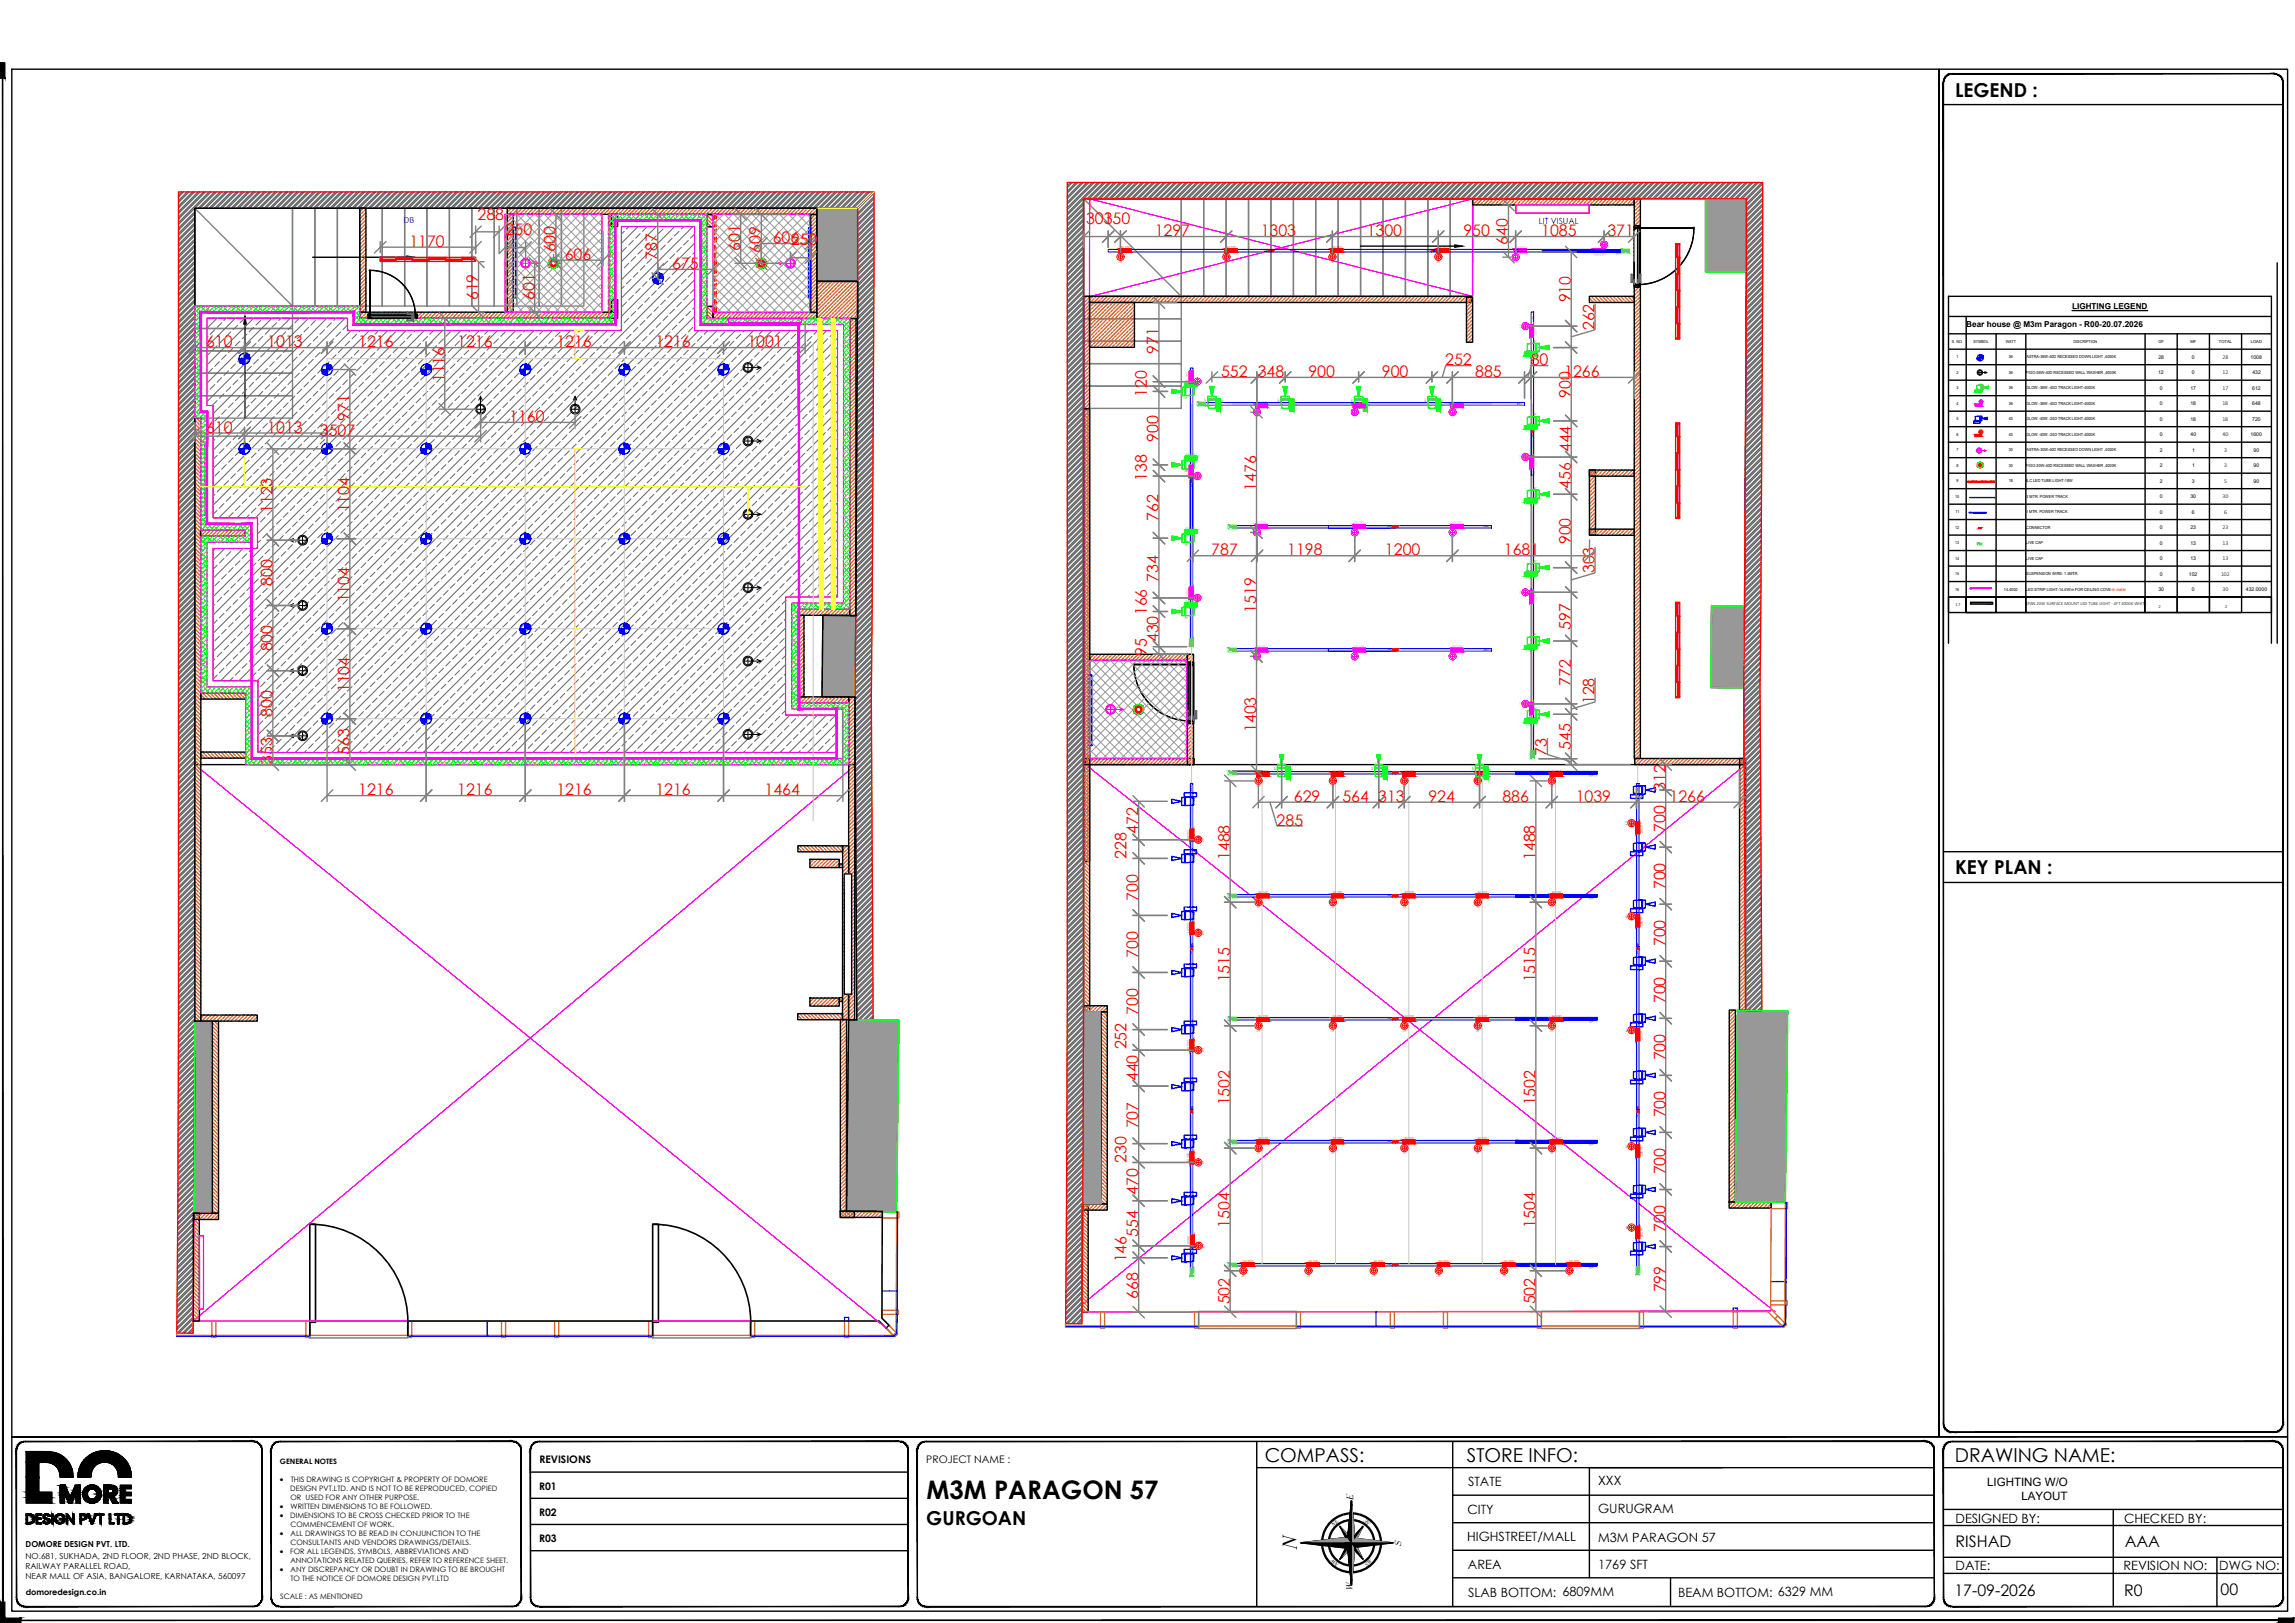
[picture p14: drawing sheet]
<svg xmlns="http://www.w3.org/2000/svg" width="420mm" height="297mm" viewBox="0 0 420 297" stroke-linecap="round" stroke-linejoin="round" font-family="sans-serif">
<defs><g id="words">
<text font-size="4.7" x="169.6" y="274.3">M3M PARAGON 57</text>
<text font-size="3.8" x="237.4" y="283.7" transform="rotate(-90 237.4 283.7)">N</text>
<g font-size="3.5">
<text x="357.9" y="17.7">LEGEND :</text>
<text x="357.9" y="160">KEY PLAN :</text>
<text x="231.5" y="267.6">COMPASS:</text>
<text x="268.5" y="267.6">STORE INFO:</text>
<text x="357.9" y="267.6">DRAWING NAME:</text>
<text x="169.6" y="279.1">GURGOAN</text>
</g>
<g font-size="2.9" fill="#f00">
<text x="87.4" y="40.2">288</text>
<text x="198.8" y="41.1">303</text>
<text x="202.1" y="41.1">150</text>
<text x="75" y="45.2">1170</text>
<text x="92.6" y="43.1">250</text>
<text x="101.7" y="46.2" transform="rotate(-90 101.7 46.2)">600</text>
<text x="103.4" y="47.5">606</text>
<text x="120.3" y="47.6" transform="rotate(-90 120.3 47.6)">787</text>
<text x="135.5" y="45.9" transform="rotate(-90 135.5 45.9)">601</text>
<text x="139.3" y="46.2" transform="rotate(-90 139.3 46.2)">609</text>
<text x="141.5" y="44.5">606</text>
<text x="144.8" y="44.9">250</text>
<text x="211.4" y="43.2">1297</text>
<text x="230.8" y="43.2">1303</text>
<text x="250.2" y="43.2">1300</text>
<text x="267.9" y="43.2">950</text>
<text x="276.1" y="44.8" transform="rotate(-90 276.1 44.8)">640</text>
<text x="282.2" y="43.2">1085</text>
<text x="294.3" y="43.2">371</text>
<text x="123" y="49.2">675</text>
<text x="87.5" y="55" transform="rotate(-90 87.5 55)">619</text>
<text x="97.8" y="54.8" transform="rotate(-90 97.8 54.8)">601</text>
<text x="287.6" y="55.4" transform="rotate(-90 287.6 55.4)">910</text>
<text x="37.7" y="63.5">610</text>
<text x="48.9" y="63.5">1013</text>
<text x="65.6" y="63.5">1216</text>
<text x="83.7" y="63.5">1216</text>
<text x="101.9" y="63.5">1216</text>
<text x="120" y="63.5">1216</text>
<text x="136.8" y="63.5">1001</text>
<text x="212.1" y="64.8" transform="rotate(-90 212.1 64.8)">971</text>
<text x="291.9" y="60.4" transform="rotate(-90 291.9 60.4)">262</text>
<text x="81.4" y="70" transform="rotate(-90 81.4 70)">1116</text>
<text x="223.5" y="69">552</text>
<text x="230.3" y="69">348</text>
<text x="239.5" y="69">900</text>
<text x="253" y="69">900</text>
<text x="264.6" y="66.9">252</text>
<text x="270.1" y="69">885</text>
<text x="280.2" y="66.9">80</text>
<text x="286.4" y="69">1266</text>
<text x="64" y="77.1" transform="rotate(-90 64 77.1)">971</text>
<text x="93.2" y="77.2">1160</text>
<text x="209.9" y="72.7" transform="rotate(-90 209.9 72.7)">120</text>
<text x="287.6" y="72.8" transform="rotate(-90 287.6 72.8)">900</text>
<text x="37.7" y="79.2">610</text>
<text x="48.9" y="79.2">1013</text>
<text x="58.6" y="79.7">3507</text>
<text x="212.1" y="80.8" transform="rotate(-90 212.1 80.8)">900</text>
<text x="287.6" y="82.8" transform="rotate(-90 287.6 82.8)">444</text>
<text x="209.9" y="88" transform="rotate(-90 209.9 88)">138</text>
<text x="230" y="89.8" transform="rotate(-90 230 89.8)">1476</text>
<text x="287.6" y="89.5" transform="rotate(-90 287.6 89.5)">456</text>
<text x="49.9" y="93.9" transform="rotate(-90 49.9 93.9)">1123</text>
<text x="64" y="93.8" transform="rotate(-90 64 93.8)">1104</text>
<text x="212.1" y="95.3" transform="rotate(-90 212.1 95.3)">762</text>
<text x="221.8" y="101.6">787</text>
<text x="235.7" y="101.6">1198</text>
<text x="253.6" y="101.6">1200</text>
<text x="275.3" y="101.6">1681</text>
<text x="287.6" y="99.6" transform="rotate(-90 287.6 99.6)">900</text>
<text x="49.9" y="107.3" transform="rotate(-90 49.9 107.3)">800</text>
<text x="212.1" y="106.5" transform="rotate(-90 212.1 106.5)">734</text>
<text x="291.9" y="104.9" transform="rotate(-90 291.9 104.9)">303</text>
<text x="64" y="110.2" transform="rotate(-90 64 110.2)">1104</text>
<text x="209.9" y="112.6" transform="rotate(-90 209.9 112.6)">166</text>
<text x="230" y="112.1" transform="rotate(-90 230 112.1)">1519</text>
<text x="49.9" y="119.2" transform="rotate(-90 49.9 119.2)">800</text>
<text x="212.1" y="117.5" transform="rotate(-90 212.1 117.5)">430</text>
<text x="287.6" y="115.3" transform="rotate(-90 287.6 115.3)">597</text>
<text x="209.9" y="120" transform="rotate(-90 209.9 120)">95</text>
<text x="287.6" y="125.5" transform="rotate(-90 287.6 125.5)">772</text>
<text x="49.9" y="131.2" transform="rotate(-90 49.9 131.2)">800</text>
<text x="64" y="126.7" transform="rotate(-90 64 126.7)">1104</text>
<text x="291.9" y="128.9" transform="rotate(-90 291.9 128.9)">128</text>
<text x="230" y="134" transform="rotate(-90 230 134)">1403</text>
<text x="287.6" y="137.2" transform="rotate(-90 287.6 137.2)">545</text>
<text x="49.9" y="139.7" transform="rotate(-90 49.9 139.7)">353</text>
<text x="64" y="138.2" transform="rotate(-90 64 138.2)">563</text>
<text x="283.2" y="138.3" transform="rotate(-90 283.2 138.3)">73</text>
<text x="65.6" y="145.5">1216</text>
<text x="83.7" y="145.5">1216</text>
<text x="101.9" y="145.5">1216</text>
<text x="120" y="145.5">1216</text>
<text x="140" y="145.5">1464</text>
<text x="236.9" y="146.7">629</text>
<text x="245.8" y="146.7">564</text>
<text x="252.3" y="146.7">313</text>
<text x="261.5" y="146.7">924</text>
<text x="275.1" y="146.7">886</text>
<text x="288.5" y="146.7">1039</text>
<text x="304.9" y="144.7" transform="rotate(-90 304.9 144.7)">312</text>
<text x="305.6" y="146.7">1266</text>
<text x="208.4" y="152.6" transform="rotate(-90 208.4 152.6)">472</text>
<text x="233.7" y="151.1">285</text>
<text x="304.9" y="152.3" transform="rotate(-90 304.9 152.3)">700</text>
<text x="206.2" y="157.2" transform="rotate(-90 206.2 157.2)">228</text>
<text x="225.1" y="157.4" transform="rotate(-90 225.1 157.4)">1488</text>
<text x="281.1" y="157.4" transform="rotate(-90 281.1 157.4)">1488</text>
<text x="208.4" y="164.8" transform="rotate(-90 208.4 164.8)">700</text>
<text x="304.9" y="162.8" transform="rotate(-90 304.9 162.8)">700</text>
<text x="304.9" y="173.2" transform="rotate(-90 304.9 173.2)">700</text>
<text x="208.4" y="175.2" transform="rotate(-90 208.4 175.2)">700</text>
<text x="225.2" y="179.8" transform="rotate(-90 225.2 179.8)">1515</text>
<text x="281.1" y="179.8" transform="rotate(-90 281.1 179.8)">1515</text>
<text x="208.4" y="185.7" transform="rotate(-90 208.4 185.7)">700</text>
<text x="304.9" y="183.6" transform="rotate(-90 304.9 183.6)">700</text>
<text x="206.2" y="192.1" transform="rotate(-90 206.2 192.1)">252</text>
<text x="208.4" y="197.9" transform="rotate(-90 208.4 197.9)">440</text>
<text x="304.9" y="194.1" transform="rotate(-90 304.9 194.1)">700</text>
<text x="225.1" y="202.3" transform="rotate(-90 225.1 202.3)">1502</text>
<text x="281.1" y="202.3" transform="rotate(-90 281.1 202.3)">1502</text>
<text x="208.4" y="206.5" transform="rotate(-90 208.4 206.5)">707</text>
<text x="304.9" y="204.5" transform="rotate(-90 304.9 204.5)">700</text>
<text x="206.2" y="212.8" transform="rotate(-90 206.2 212.8)">230</text>
<text x="304.9" y="215" transform="rotate(-90 304.9 215)">700</text>
<text x="208.4" y="218.7" transform="rotate(-90 208.4 218.7)">470</text>
<text x="208.4" y="226.3" transform="rotate(-90 208.4 226.3)">554</text>
<text x="225.1" y="224.8" transform="rotate(-90 225.1 224.8)">1504</text>
<text x="281.1" y="224.8" transform="rotate(-90 281.1 224.8)">1504</text>
<text x="304.9" y="225.4" transform="rotate(-90 304.9 225.4)">700</text>
<text x="206.2" y="231" transform="rotate(-90 206.2 231)">146</text>
<text x="208.4" y="237.7" transform="rotate(-90 208.4 237.7)">668</text>
<text x="225.1" y="238.7" transform="rotate(-90 225.1 238.7)">502</text>
<text x="281.1" y="238.7" transform="rotate(-90 281.1 238.7)">502</text>
<text x="304.9" y="236.5" transform="rotate(-90 304.9 236.5)">799</text>
</g>
<g font-size="2.9">
<text x="358" y="283.2">RISHAD</text>
<text x="389" y="283.2">AAA</text>
<text x="357.8" y="292.1">17-09-2026</text>
<text x="388.9" y="292.1">R0</text>
<text x="406.5" y="291.9">00</text>
</g>
<g font-size="2.3">
<text x="268.8" y="272">STATE</text>
<text x="292.6" y="271.7">XXX</text>
<text x="268.7" y="277.1">CITY</text>
<text x="292.6" y="277">GURUGRAM</text>
<text x="358" y="278.7">DESIGNED BY:</text>
<text x="388.9" y="278.7">CHECKED BY:</text>
<text x="268.6" y="282.1">HIGHSTREET/MALL</text>
<text x="268.8" y="287.1">AREA</text>
<text x="292.6" y="282.2">M3M PARAGON 57</text>
<text x="292.6" y="287.2">1769 SFT</text>
<text x="358" y="287.4">DATE:</text>
<text x="388.8" y="287.4">REVISION NO:</text>
<text x="406.3" y="287.4">DWG NO:</text>
<text x="268.8" y="292.2">SLAB BOTTOM: 6809MM</text>
<text x="307.2" y="292.2">BEAM BOTTOM: 6329 MM</text>
</g>
<g font-size="2.1">
<text x="363.8" y="272">LIGHTING W/O</text>
<text x="370.1" y="274.6">LAYOUT</text>
</g>
<g font-size="1.9">
<text x="98.7" y="267.7">REVISIONS</text>
<text x="169.6" y="267.7">PROJECT NAME :</text>
<text x="98.7" y="272.7">R01</text>
<text x="98.7" y="277.5">R02</text>
<text x="98.7" y="282.3">R03</text>
</g>
<text font-size="1.8" fill="#00f" x="73.9" y="40.8">DB</text>
<g font-size="1.8">
<text x="247.8" y="274.5" transform="rotate(-90 247.8 274.5)">E</text>
<text x="256.5" y="283" transform="rotate(-90 256.5 283)">S</text>
<text x="247.7" y="291.2" transform="rotate(-90 247.7 291.2)">W</text>
</g>
<text font-size="1.6" fill="#00f" x="281.7" y="41.1">LIT VISUAL</text>
<g font-size="1.5">
<text x="360" y="59.9">Bear house @ M3m Paragon - R00-20.07.2026</text>
<text x="379.3" y="56.5">LIGHTING LEGEND</text>
<text x="4.7" y="285.4">NO.681, SUKHADA, 2ND FLOOR, 2ND PHASE, 2ND BLOCK,</text>
<text x="4.7" y="287.2">RAILWAY PARALLEL ROAD,</text>
<text x="4.7" y="283.2">DOMORE DESIGN PVT. LTD.</text>
<text x="4.7" y="289">NEAR MALL OF ASIA, BANGALORE, KARNATAKA, 560097</text>
<text x="4.7" y="291.9">domoredesign.co.in</text>
</g>
<g font-size="1.4">
<text x="51.2" y="267.9">GENERAL NOTES</text>
<text x="51.2" y="271.2">·</text>
<text x="53.1" y="272.8">DESIGN PVT.LTD. AND IS NOT TO BE REPRODUCED, COPIED</text>
<text x="53.2" y="274.5">OR USED FOR ANY OTHER PURPOSE.</text>
<text x="53.2" y="271.2">THIS DRAWING IS COPYRIGHT &amp; PROPERTY OF DOMORE</text>
<text x="51.2" y="276.1">·</text>
<text x="51.2" y="277.8">·</text>
<text x="51.2" y="281.1">·</text>
<text x="53.1" y="277.8">DIMENSIONS TO BE CROSS CHECKED PRIOR TO THE</text>
<text x="53.2" y="279.4">COMMENCEMENT OF WORK.</text>
<text x="53.2" y="276.1">WRITTEN DIMENSIONS TO BE FOLLOWED.</text>
<text x="53.2" y="281.1">ALL DRAWINGS TO BE READ IN CONJUNCTION TO THE</text>
<text x="51.2" y="284.4">·</text>
<text x="51.2" y="287.7">·</text>
<text x="53.1" y="284.4">FOR ALL LEGENDS, SYMBOLS, ABBREVIATIONS AND</text>
<text x="53.2" y="286.1">ANNOTATIONS RELATED QUERIES, REFER TO REFERENCE SHEET.</text>
<text x="53.2" y="282.8">CONSULTANTS AND VENDORS DRAWINGS/DETAILS.</text>
<text x="53.2" y="287.7">ANY DISCREPANCY OR DOUBT IN DRAWING TO BE BROUGHT</text>
<text x="51.3" y="292.6">SCALE : AS MENTIONED</text>
<text x="53.2" y="289.4">TO THE NOTICE OF DOMORE DESIGN PVT.LTD</text>
</g>
<g font-size="1.1">
<text x="406.9" y="65.7">28</text>
<text x="406.9" y="68.5">12</text>
<text x="406.9" y="71.3">17</text>
<text x="406.9" y="74.2">18</text>
<text x="406.9" y="77">18</text>
<text x="406.9" y="79.8">40</text>
<text x="407.2" y="82.7">3</text>
<text x="407.2" y="85.5">3</text>
<text x="407.2" y="88.3">5</text>
<text x="406.9" y="91.2">30</text>
<text x="407.2" y="94">6</text>
<text x="406.9" y="99.7">13</text>
<text x="406.9" y="96.8">23</text>
<text x="406.6" y="105.4">102</text>
<text x="406.9" y="102.5">13</text>
<text x="406.9" y="108.2">30</text>
<text x="244.2" y="279.5" transform="rotate(-45 244.2 279.5)">NE</text>
<text x="251" y="278.8" transform="rotate(-134 251 278.8)">SE</text>
<text x="245.2" y="286.3" transform="rotate(-135 245.2 286.3)">NW</text>
<text x="250.2" y="286.7" transform="rotate(-44 250.2 286.7)">SW</text>
</g>
<g font-size=".9">
<text x="395.1" y="65.7">28</text>
<text x="401.3" y="65.7">0</text>
<text x="412" y="65.7">1008</text>
<text x="395.1" y="68.5">12</text>
<text x="395.4" y="71.3">0</text>
<text x="401" y="71.3">17</text>
<text x="401.3" y="68.5">0</text>
<text x="412.3" y="71.3">612</text>
<text x="412.3" y="68.5">432</text>
<text x="395.4" y="74.2">0</text>
<text x="395.4" y="77">0</text>
<text x="401" y="74.2">18</text>
<text x="401" y="77">18</text>
<text x="412.3" y="74.2">648</text>
<text x="412.3" y="77">720</text>
<text x="395.4" y="79.8">0</text>
<text x="395.4" y="82.7">2</text>
<text x="401" y="79.8">40</text>
<text x="401.3" y="82.7">1</text>
<text x="412" y="79.8">1600</text>
<text x="412.6" y="82.7">90</text>
<text x="395.4" y="85.5">2</text>
<text x="395.4" y="88.4">2</text>
<text x="401.3" y="88.3">3</text>
<text x="401.3" y="85.5">1</text>
<text x="412.6" y="85.5">90</text>
<text x="412.6" y="88.3">90</text>
<text x="395.4" y="91.2">0</text>
<text x="395.4" y="94">0</text>
<text x="401" y="91.2">30</text>
<text x="401.3" y="94">6</text>
<text x="395.4" y="96.8">0</text>
<text x="395.4" y="99.7">0</text>
<text x="401" y="99.7">13</text>
<text x="401" y="96.8">23</text>
<text x="395.4" y="102.5">0</text>
<text x="395.4" y="105.4">0</text>
<text x="400.7" y="105.4">102</text>
<text x="401" y="102.5">13</text>
<text x="395.1" y="108.2">30</text>
<text x="401.3" y="108.2">0</text>
<text x="411.2" y="108.2">432.0000</text>
</g>
<g font-size=".8">
<text x="367.8" y="65.6">36</text>
<text x="371" y="65.6">ASTRA-36W-40D RECESSED DOWN LIGHT ,4000K</text>
<text x="367.8" y="68.4">36</text>
<text x="367.8" y="71.3">36</text>
<text x="370.9" y="68.4">FIGO-36W-40D RECESSED WALL WASHER ,4000K</text>
<text x="371" y="71.3">GLOW -36W -40D TRACK LIGHT-4000K</text>
<text x="367.8" y="74.1">36</text>
<text x="367.8" y="76.9">40</text>
<text x="371" y="74.1">GLOW -36W -40D TRACK LIGHT-4000K</text>
<text x="371" y="76.9">GLOW -40W -24D TRACK LIGHT-4000K</text>
<text x="367.8" y="79.8">40</text>
<text x="367.8" y="82.6">30</text>
<text x="371" y="79.8">GLOW -40W -24D TRACK LIGHT-4000K</text>
<text x="371" y="82.6">ASTRA-30W-40D RECESSED DOWN LIGHT ,4000K</text>
<text x="367.7" y="88.3">18</text>
<text x="367.8" y="85.5">30</text>
<text x="370.9" y="85.4">FIGO-30W-40D RECESSED WALL WASHER ,4000K</text>
<text x="370.9" y="88.3">ILC LED TUBE LIGHT-18W</text>
<text x="370.9" y="93.9">1 MTR. POWER TRACK</text>
<text x="371" y="91.1">2 MTR. POWER TRACK</text>
<text x="370.9" y="99.6">LIVE CAP</text>
<text x="371" y="96.8">CONNECTOR</text>
<text x="370.9" y="102.5">LIVE CAP</text>
<text x="371" y="105.3">SUSPENSION WIRE- 1.5MTR.</text>
<text x="358" y="110.9">17</text>
<text x="366.9" y="108.1">14.4000</text>
<text x="370.8" y="110.6">SPAN 20W SURFACE MOUNT LED TUBE LIGHT - 4FT 4000K WHITE</text>
<text x="370.9" y="108.1">LED STRIP LIGHT-14.4W/m FOR CEILING COVE-in meter</text>
<text x="395.2" y="111.3">2</text>
<text x="407.4" y="111.3">2</text>
</g>
<g font-size=".7">
<text x="357.4" y="62.8">S. NO.</text>
<text x="358.2" y="65.6">1</text>
<text x="361.3" y="62.8">SYMBOL</text>
<text x="367.2" y="62.8">WATT</text>
<text x="379.6" y="62.8">DISCRIPTION</text>
<text x="395.1" y="62.8">GF</text>
<text x="401" y="62.8">MF</text>
<text x="406.2" y="62.8">TOTAL</text>
<text x="412.1" y="62.8">LOAD</text>
<text x="358.2" y="68.4">2</text>
<text x="358.2" y="71.3">3</text>
<text x="358.2" y="76.9">5</text>
<text x="358.2" y="74.1">4</text>
<text x="358.2" y="79.8">6</text>
<text x="358.2" y="82.6">7</text>
<text x="358.2" y="85.4">8</text>
<text x="358.2" y="88.3">9</text>
<text x="357.9" y="91.1">10</text>
<text x="358" y="93.9">11</text>
<text x="357.9" y="96.8">12</text>
<text x="357.9" y="99.6">13</text>
<text x="357.9" y="102.5">14</text>
<text x="357.9" y="105.3">15</text>
<text x="357.9" y="108.1">16</text>
</g>
<g font-size=".6" fill="#f00">
<text x="206.9" y="45" transform="rotate(-180 206.9 45)">201 Ht.</text>
<text x="226.3" y="45" transform="rotate(-180 226.3 45)">201 Ht.</text>
<text x="245.7" y="45" transform="rotate(-180 245.7 45)">201 Ht.</text>
<text x="265.1" y="45" transform="rotate(-180 265.1 45)">201 Ht.</text>
<text x="232.2" y="140.9" transform="rotate(-180 232.2 140.9)">201 Ht.</text>
<text x="245.8" y="140.9" transform="rotate(-180 245.8 140.9)">201 Ht.</text>
<text x="258.9" y="140.9" transform="rotate(-180 258.9 140.9)">201 Ht.</text>
<text x="272.3" y="140.9" transform="rotate(-180 272.3 140.9)">201 Ht.</text>
<text x="285.9" y="140.9" transform="rotate(-180 285.9 140.9)">201 Ht.</text>
<text x="217.3" y="151.9" transform="rotate(90 217.3 151.9)">201 Ht.</text>
<text x="300.7" y="152.4" transform="rotate(-90 300.7 152.4)">201 Ht.</text>
<text x="231" y="163.1" transform="rotate(-180 231 163.1)">Ht.</text>
<text x="232.2" y="163.1" transform="rotate(-180 232.2 163.1)">201</text>
<text x="245.8" y="163.1" transform="rotate(-180 245.8 163.1)">201 Ht.</text>
<text x="257.7" y="163.1" transform="rotate(-180 257.7 163.1)">Ht.</text>
<text x="258.9" y="163.1" transform="rotate(-180 258.9 163.1)">201</text>
<text x="271.2" y="163.1" transform="rotate(-180 271.2 163.1)">Ht.</text>
<text x="272.3" y="163.1" transform="rotate(-180 272.3 163.1)">201</text>
<text x="284.7" y="163.1" transform="rotate(-180 284.7 163.1)">Ht.</text>
<text x="285.9" y="163.1" transform="rotate(-180 285.9 163.1)">201</text>
<text x="217.3" y="169" transform="rotate(90 217.3 169)">201 Ht.</text>
<text x="300.7" y="169.5" transform="rotate(-90 300.7 169.5)">201 Ht.</text>
<text x="231" y="185.7" transform="rotate(-180 231 185.7)">Ht.</text>
<text x="232.2" y="185.7" transform="rotate(-180 232.2 185.7)">201</text>
<text x="245.8" y="185.7" transform="rotate(-180 245.8 185.7)">201 Ht.</text>
<text x="257.7" y="185.7" transform="rotate(-180 257.7 185.7)">Ht.</text>
<text x="258.9" y="185.7" transform="rotate(-180 258.9 185.7)">201</text>
<text x="271.2" y="185.7" transform="rotate(-180 271.2 185.7)">Ht.</text>
<text x="272.3" y="185.7" transform="rotate(-180 272.3 185.7)">201</text>
<text x="284.7" y="185.7" transform="rotate(-180 284.7 185.7)">Ht.</text>
<text x="285.9" y="185.7" transform="rotate(-180 285.9 185.7)">201</text>
<text x="217.3" y="190.4" transform="rotate(90 217.3 190.4)">201 Ht.</text>
<text x="300.7" y="190.3" transform="rotate(-90 300.7 190.3)">201 Ht.</text>
<text x="231" y="208.1" transform="rotate(-180 231 208.1)">Ht.</text>
<text x="232.2" y="208.1" transform="rotate(-180 232.2 208.1)">201</text>
<text x="245.8" y="208.1" transform="rotate(-180 245.8 208.1)">201 Ht.</text>
<text x="257.7" y="208.1" transform="rotate(-180 257.7 208.1)">Ht.</text>
<text x="258.9" y="208.1" transform="rotate(-180 258.9 208.1)">201</text>
<text x="271.2" y="208.1" transform="rotate(-180 271.2 208.1)">Ht.</text>
<text x="272.3" y="208.1" transform="rotate(-180 272.3 208.1)">201</text>
<text x="284.7" y="208.1" transform="rotate(-180 284.7 208.1)">Ht.</text>
<text x="285.9" y="208.1" transform="rotate(-180 285.9 208.1)">201</text>
<text x="217.3" y="211" transform="rotate(90 217.3 211)">201 Ht.</text>
<text x="300.7" y="211.6" transform="rotate(-90 300.7 211.6)">201 Ht.</text>
<text x="217.4" y="226.2" transform="rotate(90 217.4 226.2)">201 Ht.</text>
<text x="300.7" y="226.5" transform="rotate(-90 300.7 226.5)">201 Ht.</text>
<text x="229.4" y="230.5" transform="rotate(-180 229.4 230.5)">201 Ht.</text>
<text x="241.3" y="230.5" transform="rotate(-180 241.3 230.5)">201 Ht.</text>
<text x="253.3" y="230.5" transform="rotate(-180 253.3 230.5)">201 Ht.</text>
<text x="265.2" y="230.5" transform="rotate(-180 265.2 230.5)">201 Ht.</text>
<text x="277.2" y="230.5" transform="rotate(-180 277.2 230.5)">201 Ht.</text>
<text x="289.1" y="230.5" transform="rotate(-180 289.1 230.5)">201 Ht.</text>
</g>
<g font-size=".6" fill="#f0f">
<text x="279.3" y="45" transform="rotate(-180 279.3 45)">201 Ht.</text>
<text x="291.9" y="46.8">201 Ht.</text>
<text x="281.3" y="61.5" transform="rotate(-90 281.3 61.5)">201 Ht.</text>
<text x="217.1" y="68.1" transform="rotate(90 217.1 68.1)">201 Ht.</text>
<text x="231.9" y="73.4" transform="rotate(-180 231.9 73.4)">201 Ht.</text>
<text x="249.8" y="73.4" transform="rotate(-180 249.8 73.4)">201 Ht.</text>
<text x="267.7" y="73.4" transform="rotate(-180 267.7 73.4)">201 Ht.</text>
<text x="217.1" y="85.3" transform="rotate(90 217.1 85.3)">201 Ht.</text>
<text x="281.3" y="85.4" transform="rotate(-90 281.3 85.4)">201 Ht.</text>
<text x="231.9" y="95.4" transform="rotate(-180 231.9 95.4)">201 Ht.</text>
<text x="249.8" y="95.4" transform="rotate(-180 249.8 95.4)">201 Ht.</text>
<text x="267.7" y="95.4" transform="rotate(-180 267.7 95.4)">201 Ht.</text>
<text x="217.1" y="107.6" transform="rotate(90 217.1 107.6)">201 Ht.</text>
<text x="281.3" y="110.2" transform="rotate(-90 281.3 110.2)">201 Ht.</text>
<text x="231.9" y="118.1" transform="rotate(-180 231.9 118.1)">201 Ht.</text>
<text x="249.8" y="118.1" transform="rotate(-180 249.8 118.1)">201 Ht.</text>
<text x="267.7" y="118.1" transform="rotate(-180 267.7 118.1)">201 Ht.</text>
<text x="281.3" y="130.6" transform="rotate(-90 281.3 130.6)">201 Ht.</text>
</g>
<g font-size=".6" fill="#0f0">
<text x="279.3" y="65.7">177</text>
<text x="280.5" y="65.7">Ht.</text>
<text x="217.7" y="69.6" transform="rotate(-180 217.7 69.6)">Ht.</text>
<text x="218.8" y="69.5" transform="rotate(-180 218.8 69.5)">177</text>
<text x="224" y="75" transform="rotate(-90 224 75)">177</text>
<text x="224" y="73.8" transform="rotate(-90 224 73.8)">Ht.</text>
<text x="237.4" y="73.8" transform="rotate(-90 237.4 73.8)">Ht.</text>
<text x="237.4" y="75" transform="rotate(-90 237.4 75)">177</text>
<text x="250.8" y="73.8" transform="rotate(-90 250.8 73.8)">Ht.</text>
<text x="250.8" y="75" transform="rotate(-90 250.8 75)">177</text>
<text x="264.2" y="75" transform="rotate(-90 264.2 75)">177</text>
<text x="264.2" y="73.8" transform="rotate(-90 264.2 73.8)">Ht.</text>
<text x="217.7" y="83" transform="rotate(-180 217.7 83)">Ht.</text>
<text x="218.8" y="83" transform="rotate(-179 218.8 83)">177</text>
<text x="279.3" y="79.1">177</text>
<text x="280.5" y="79.1">Ht.</text>
<text x="279.3" y="92.5">177</text>
<text x="280.5" y="92.5">Ht.</text>
<text x="217.7" y="96.4" transform="rotate(-178 217.7 96.4)">Ht.</text>
<text x="218.8" y="96.4" transform="rotate(-180 218.8 96.4)">177</text>
<text x="279.3" y="106">177</text>
<text x="280.5" y="106">Ht.</text>
<text x="217.7" y="109.8" transform="rotate(-180 217.7 109.8)">Ht.</text>
<text x="218.8" y="109.8" transform="rotate(-180 218.8 109.8)">177</text>
<text x="279.3" y="119.4">177</text>
<text x="280.5" y="119.4">Ht.</text>
<text x="279.3" y="132.8">177</text>
<text x="280.5" y="132.8">Ht.</text>
<text x="236.7" y="141.2" transform="rotate(-90 236.7 141.2)">Ht.</text>
<text x="236.7" y="142.4" transform="rotate(-90 236.7 142.4)">177</text>
<text x="254.5" y="141.2" transform="rotate(-90 254.5 141.2)">Ht.</text>
<text x="254.5" y="142.4" transform="rotate(-89 254.5 142.4)">177</text>
<text x="273" y="142.4" transform="rotate(-90 273 142.4)">177</text>
<text x="273" y="141.2" transform="rotate(-88 273 141.2)">Ht.</text>
</g>
<g font-size=".5" fill="#720000">
<text x="205.4" y="47.7" transform="rotate(-180 205.4 47.7)">40°</text>
<text x="224.8" y="47.7" transform="rotate(-180 224.8 47.7)">40°</text>
<text x="244.2" y="47.7" transform="rotate(-180 244.2 47.7)">40°</text>
<text x="263.6" y="47.7" transform="rotate(-180 263.6 47.7)">40°</text>
<text x="280.8" y="62.6">40°</text>
<text x="217.4" y="72.7" transform="rotate(-180 217.4 72.7)">40°</text>
<text x="220.8" y="73.6" transform="rotate(-90 220.8 73.6)">40°</text>
<text x="234.3" y="73.6" transform="rotate(-90 234.3 73.6)">40°</text>
<text x="247.7" y="73.6" transform="rotate(-88 247.7 73.6)">40°</text>
<text x="261.1" y="73.6" transform="rotate(-90 261.1 73.6)">40°</text>
<text x="280.8" y="76">40°</text>
<text x="217.4" y="86.1" transform="rotate(-180 217.4 86.1)">40°</text>
<text x="280.8" y="89.4">40°</text>
<text x="217.4" y="99.5" transform="rotate(-180 217.4 99.5)">40°</text>
<text x="280.8" y="102.9">40°</text>
<text x="217.4" y="113" transform="rotate(-180 217.4 113)">40°</text>
<text x="280.8" y="116.3" transform="rotate(2 280.8 116.3)">40°</text>
<text x="280.8" y="129.7">40°</text>
<text x="230.7" y="143.6" transform="rotate(-180 230.7 143.6)">40°</text>
<text x="233.6" y="141" transform="rotate(-90 233.6 141)">40°</text>
<text x="244.3" y="143.6" transform="rotate(-180 244.3 143.6)">40°</text>
<text x="251.4" y="141" transform="rotate(-90 251.4 141)">40°</text>
<text x="257.4" y="143.6" transform="rotate(-180 257.4 143.6)">40°</text>
<text x="269.8" y="141" transform="rotate(-90 269.8 141)">40°</text>
<text x="270.8" y="143.6" transform="rotate(-180 270.8 143.6)">40°</text>
<text x="284.4" y="143.6" transform="rotate(-180 284.4 143.6)">40°</text>
<text x="220.1" y="153.4" transform="rotate(90 220.1 153.4)">40°</text>
<text x="298" y="150.9" transform="rotate(-90 298 150.9)">40°</text>
<text x="230.7" y="165.8" transform="rotate(-180 230.7 165.8)">40°</text>
<text x="244.3" y="165.8" transform="rotate(-180 244.3 165.8)">40°</text>
<text x="257.4" y="165.8" transform="rotate(-180 257.4 165.8)">40°</text>
<text x="270.8" y="165.8" transform="rotate(-180 270.8 165.8)">40°</text>
<text x="284.4" y="165.8" transform="rotate(-180 284.4 165.8)">40°</text>
<text x="298" y="168" transform="rotate(-90 298 168)">40°</text>
<text x="220.1" y="170.4" transform="rotate(90 220.1 170.4)">40°</text>
<text x="220.1" y="191.9" transform="rotate(90 220.1 191.9)">40°</text>
<text x="230.7" y="188.4" transform="rotate(-180 230.7 188.4)">40°</text>
<text x="244.3" y="188.4" transform="rotate(-180 244.3 188.4)">40°</text>
<text x="257.4" y="188.4" transform="rotate(-180 257.4 188.4)">40°</text>
<text x="270.8" y="188.4" transform="rotate(-180 270.8 188.4)">40°</text>
<text x="284.4" y="188.4" transform="rotate(-180 284.4 188.4)">40°</text>
<text x="298" y="188.9" transform="rotate(-90 298 188.9)">40°</text>
<text x="220.1" y="212.4" transform="rotate(90 220.1 212.4)">40°</text>
<text x="230.7" y="210.8" transform="rotate(-180 230.7 210.8)">40°</text>
<text x="244.3" y="210.8" transform="rotate(-180 244.3 210.8)">40°</text>
<text x="257.4" y="210.8" transform="rotate(-180 257.4 210.8)">40°</text>
<text x="270.8" y="210.8" transform="rotate(-180 270.8 210.8)">40°</text>
<text x="284.4" y="210.8" transform="rotate(-180 284.4 210.8)">40°</text>
<text x="298" y="210.1" transform="rotate(-90 298 210.1)">40°</text>
<text x="220.2" y="227.7" transform="rotate(90 220.2 227.7)">40°</text>
<text x="298" y="225" transform="rotate(-90 298 225)">40°</text>
<text x="227.9" y="233.3" transform="rotate(-180 227.9 233.3)">40°</text>
<text x="239.9" y="233.3" transform="rotate(-180 239.9 233.3)">40°</text>
<text x="251.8" y="233.3" transform="rotate(-180 251.8 233.3)">40°</text>
<text x="263.7" y="233.3" transform="rotate(-180 263.7 233.3)">40°</text>
<text x="275.7" y="233.3" transform="rotate(-180 275.7 233.3)">40°</text>
<text x="287.6" y="233.3" transform="rotate(-180 287.6 233.3)">40°</text>
</g>
<g font-size=".5" fill="#f0f">
<text x="277.8" y="47.8" transform="rotate(-180 277.8 47.8)">40°</text>
<text x="293.3" y="44">40°</text>
<text x="278.5" y="60" transform="rotate(-90 278.5 60)">40°</text>
<text x="219.9" y="69.5" transform="rotate(90 219.9 69.5)">40°</text>
<text x="230.4" y="76.1" transform="rotate(-180 230.4 76.1)">40°</text>
<text x="248.3" y="76.1" transform="rotate(-180 248.3 76.1)">40°</text>
<text x="266.2" y="76.1" transform="rotate(-180 266.2 76.1)">40°</text>
<text x="278.5" y="84" transform="rotate(-90 278.5 84)">40°</text>
<text x="219.9" y="86.8" transform="rotate(90 219.9 86.8)">40°</text>
<text x="230.4" y="98.2" transform="rotate(-180 230.4 98.2)">40°</text>
<text x="248.3" y="98.2" transform="rotate(-180 248.3 98.2)">40°</text>
<text x="266.2" y="98.2" transform="rotate(-180 266.2 98.2)">40°</text>
<text x="219.9" y="109.1" transform="rotate(90 219.9 109.1)">40°</text>
<text x="278.5" y="108.7" transform="rotate(-90 278.5 108.7)">40°</text>
<text x="230.4" y="120.8" transform="rotate(-180 230.4 120.8)">40°</text>
<text x="248.3" y="120.8" transform="rotate(-180 248.3 120.8)">40°</text>
<text x="266.2" y="120.8" transform="rotate(-180 266.2 120.8)">40°</text>
<text x="278.5" y="129.1" transform="rotate(-90 278.5 129.1)">40°</text>
</g>
<g font-size=".3" fill="#00f">
<text x="232.3" y="45.8" transform="rotate(-180 232.3 45.8)">2 MTR.</text>
<text x="262.1" y="45.8" transform="rotate(-180 262.1 45.8)">2 MTR.</text>
<text x="296.8" y="46.3" transform="rotate(-180 296.8 46.3)">1 MTR.</text>
<text x="280.4" y="57.6" transform="rotate(90 280.4 57.6)">2 MTR.</text>
<text x="218" y="67.8" transform="rotate(90 218 67.8)">2 MTR.</text>
<text x="248.8" y="73.8" transform="rotate(-180 248.8 73.8)">2 MTR.</text>
<text x="278.6" y="73.8" transform="rotate(-180 278.6 73.8)">2 MTR.</text>
<text x="280.4" y="79.1" transform="rotate(90 280.4 79.1)">2 MTR.</text>
<text x="218" y="88.3" transform="rotate(90 218 88.3)">2 MTR.</text>
<text x="255" y="96.3" transform="rotate(-180 255 96.3)">2 MTR.</text>
<text x="272.6" y="96.3" transform="rotate(-180 272.6 96.3)">2 MTR.</text>
<text x="280.4" y="109" transform="rotate(90 280.4 109)">2 MTR.</text>
<text x="255" y="118.8" transform="rotate(-180 255 118.8)">2 MTR.</text>
<text x="272.6" y="118.8" transform="rotate(-180 272.6 118.8)">2 MTR.</text>
<text x="218" y="143.9" transform="rotate(90 218 143.9)">2 MTR.</text>
<text x="255" y="141.3" transform="rotate(-180 255 141.3)">2 MTR.</text>
<text x="284.8" y="141.3" transform="rotate(-180 284.8 141.3)">2 MTR.</text>
<text x="291.9" y="141.8" transform="rotate(-180 291.9 141.8)">1 MTR.</text>
<text x="299.7" y="143.9" transform="rotate(90 299.7 143.9)">2 MTR.</text>
<text x="255" y="163.8" transform="rotate(-180 255 163.8)">2 MTR.</text>
<text x="284.8" y="163.8" transform="rotate(-180 284.8 163.8)">2 MTR.</text>
<text x="291.9" y="164.3" transform="rotate(-180 291.9 164.3)">1 MTR.</text>
<text x="218" y="173.7" transform="rotate(90 218 173.7)">2 MTR.</text>
<text x="299.7" y="173.7" transform="rotate(90 299.7 173.7)">2 MTR.</text>
<text x="255" y="186.3" transform="rotate(-180 255 186.3)">2 MTR.</text>
<text x="284.8" y="186.3" transform="rotate(-180 284.8 186.3)">2 MTR.</text>
<text x="291.9" y="186.8" transform="rotate(-180 291.9 186.8)">1 MTR.</text>
<text x="218" y="203.6" transform="rotate(90 218 203.6)">2 MTR.</text>
<text x="299.7" y="203.6" transform="rotate(90 299.7 203.6)">2 MTR.</text>
<text x="255" y="208.9" transform="rotate(-180 255 208.9)">2 MTR.</text>
<text x="284.8" y="208.9" transform="rotate(-180 284.8 208.9)">2 MTR.</text>
<text x="291.9" y="209.3" transform="rotate(-180 291.9 209.3)">1 MTR.</text>
<text x="255" y="231.4" transform="rotate(-180 255 231.4)">2 MTR.</text>
<text x="284.8" y="231.4" transform="rotate(-180 284.8 231.4)">2 MTR.</text>
<text x="291.9" y="231.8" transform="rotate(-180 291.9 231.8)">1 MTR.</text>
</g>
<g font-size=".3" fill="#720000">
<text x="362.5" y="70.3">40°</text>
<text x="362.5" y="78.7">40°</text>
</g>
<g font-size=".3" fill="#f0f">
<text x="361.7" y="74.6">201 Ht.</text>
<text x="362.5" y="73.1">40°</text>
</g>
<text font-size=".3" fill="#0f0" x="361.7" y="72.1">177 Ht.</text>
<text font-size=".3" fill="#f00" x="361.7" y="80.2">201 Ht.</text>
</g></defs>
<!-- layer: STAIRS -->
<g fill="none" stroke="#808080" stroke-width=".25">
<path d="M35.7 38.1h17.9v17.9h-17.9zM35.7 38.1l17.9 17.9M53.6 38.1h4.1v17.9h-4.1zM57.7 38.1h4.1v17.9h-4.1zM61.8 38.1h4.1v17.9h-4.1zM65.9 38.1h4.1v17.9h-4.1zM70 38.1h4.1v17.9h-4.1zM74.1 38.1h4.1v17.9h-4.1zM78.2 38.1h4.1v17.9h-4.1zM82.3 38.1h4.1v17.9h-4.1zM86.4 38.1h4.1v17.9h-4.1zM90.5 38.1h4.1v17.9h-4.1z"/>
<path d="M94.6 38.1h4.1v17.9h-4.1zM98.7 38.1h4.1v17.9h-4.1zM102.8 38.1h4.1v17.9h-4.1zM198.4 36.4h17.9v17.8h-17.9zM198.4 36.4l17.9 17.8M216.3 36.4h4.1v17.8h-4.1zM220.4 36.4h4.1v17.8h-4.1zM224.5 36.4h4.1v17.8h-4.1zM228.6 36.4h4.1v17.8h-4.1zM232.7 36.4h4.1v17.8h-4.1zM236.8 36.4h4.1v17.8h-4.1zM240.9 36.4h4.1v17.8h-4.1z"/>
<path d="M245 36.4h4.1v17.8h-4.1zM249.1 36.4h4.1v17.8h-4.1zM253.2 36.4h4.1v17.8h-4.1zM257.3 36.4h4.1v17.8h-4.1zM261.4 36.4h4.1v17.8h-4.1zM265.5 36.4h4.1v17.8h-4.1zM35.7 56h17.9v4.1h-17.9zM198.4 58.3h17.9v4.1h-17.9zM198.4 54.2h17.9v4.1h-17.9zM35.7 68.3h17.9v4.1h-17.9zM35.7 72.4h17.9v4.1h-17.9zM35.7 64.2h17.9v4.1h-17.9z"/>
<path d="M35.7 60.1h17.9v4.1h-17.9zM198.4 66.6h17.9v4.1h-17.9zM198.4 70.7h17.9v4h-17.9zM198.4 62.4h17.9v4.2h-17.9z"/>
</g>
<!-- layer: COL HAT -->
<g fill="#989898" stroke="#989898" stroke-width=".18">
<path d="M150.6 112.6l6.1 .1z"/>
<path d="M150.5 127.5l6 .1z"/>
<path d="M155.4 186.6l1.5 .1z"/>
<path d="M159.9 186.7h1.4z"/>
<path d="M35.7 186.9h3z"/>
<path d="M161.5 221.8h2.6z"/>
<path d="M35.7 186.9h3l.2 35.1z"/>
<path d="M313.4 110.9l6 .1z"/>
<path d="M313.2 125.8l6 .1z"/>
<path d="M318.1 184.9h1.5z"/>
<path d="M322.6 185h1.4z"/>
<path d="M198.4 185.2h3z"/>
<path d="M324.3 220.1h2.6z"/>
<path d="M198.4 185.2h3l.2 35.1z"/>
<path d="M149.5 38.1l7.5 13.4v-13.4zM149.5 38.1l7.5 13.4h-7.5z"/>
<path d="M150.6 112.7l5.9 14.8 .2-14.8zM150.6 112.7l5.9 14.8h-6z"/>
<path d="M156.4 127.6h.1zM150.5 127.5l6 .1z"/>
<path d="M155.4 186.7h3.5zM155.4 186.7h3.5z"/>
<path d="M155.4 186.7h4.5zM155.4 186.7h4.5z"/>
<path d="M155.4 186.7h9.2zM155.4 186.7h9.2z"/>
<path d="M155.4 186.7l8.7 35 .5-35zM155.4 186.7l8.7 35h-9.1z"/>
<path d="M155 221.7l9.1 .1zM155 221.7l9.1 .1z"/>
<path d="M161.5 221.8h2.6zM161.6 221.8h2.5z"/>
<path d="M35.5 222h3.4zM35.7 186.9l3.2 35.1h-3.4z"/>
<path d="M312.3 36.4l7.4 13.4v-13.4zM312.3 36.4l7.4 13.4h-7.4z"/>
<path d="M313.4 111l5.8 14.8 .2-14.8zM313.4 111l5.8 14.8h-6z"/>
<path d="M319.1 125.9h.1zM313.2 125.8l6 .1z"/>
<path d="M318.1 184.9l3.5 .1zM318.1 184.9l3.5 .1z"/>
<path d="M318.1 185h4.5zM318.1 185h4.5z"/>
<path d="M318.1 185h9.2zM318.1 185h9.2z"/>
<path d="M318.1 185l8.8 35 .4-35zM318.1 185l8.8 35h-9.2z"/>
<path d="M317.7 220l9.2 .1zM317.7 220l9.2 .1z"/>
<path d="M324.3 220.1h2.6zM324.3 220.1h2.6z"/>
<path d="M198.4 185.2l-.2 35.1h3.4zM198.2 220.3h3.4z"/>
</g>
<!-- layer: COLUMN -->
<path d="M149.5 38.1h7.5v13.4h-7.5zM312.3 36.4h7.4v13.4h-7.4zM150.6 112.6l6.1 .1-.2 14.9-6-.1zM313.4 110.9l6 .1-.2 14.9-6-.1zM35.7 186.9h3l.2 35.1h-3.4zM155.4 186.6l9.2 .1-.5 35.1-9.1-.1zM198.4 185.2h3l.2 35.1h-3.4zM318.1 184.9l9.2 .1-.4 35.1-9.2-.1z" fill="none" stroke="#0f0" stroke-width=".25"/>
<!-- layer: 8 Aluminium section -->
<g fill="none" stroke="#dda500" stroke-width=".25">
<path d="M161.5 222.9v16.9M164.1 239.8h-2.6v.7h2.6M164.1 222.9h-2.6v-1.1h2.6v22.1M164.3 239.8h.2v.7h-.2M164.3 221.8h.2v1.1h-.2M324.2 238.8v.8l1.7 1.6M324.3 221.2v-1.1h2.6l-.1 22.1M324.3 221.2h2.6M324.3 221.2l-.1 16.9M326.8 238.1h-2.6v.7h2.6M327 238.1h.2v.7h-.2M327 220.1h.3v1.1h-.3"/>
<path d="M32.4 244v.4h6.4M35.3 244l.1-2.2h125.5l2.6 2.6h-8.1M38.8 241.8h.7v2.6h-.7zM38.8 244.6v.2h.7v-.2M39.5 244.4h16.5M56 241.8h.7v2.6h-.7zM56 244.6v.2h.7v-.2M56.7 244.4h17.9M74.6 241.8h.8v2.6h-.8zM74.6 244.6v.2h.8v-.2M75.4 244.4h16.4M91.8 241.8h.8v2.6h-.8z"/>
<path d="M91.8 244.6v.2h.8v-.2M92.6 244.4h8.9M101.5 241.8h.8v2.6h-.8zM101.5 244.6v.2h.8v-.2M102.3 244.4h16.4M118.7 241.8h.8v2.6h-.8zM118.7 244.6v.2h.8v-.2M119.5 244.4h17.9M137.4 241.8h.8v2.6h-.8zM137.4 244.6v.2h.8v-.2M138.2 244.4h16.4M154.6 241.8h.8v2.6h-.8z"/>
<path d="M154.6 244.6v.2h.8v-.2M161.5 240.5v.8l1.7 1.6M162.2 243.1l.6-.5 1.3 1.3-.6 .5zM164.2 244l.2 .1-.6 .6-.1-.2M195.1 242.3v.4h6.4M198.1 242.3v-2.2h125.5l2.7 2.6h-8.2M201.5 240.1h.7v2.6h-.7zM201.5 242.9v.2h.7v-.2M202.2 242.7h16.5M218.7 240.1h.7v2.6h-.7zM218.7 242.9v.2h.7v-.2M219.4 242.7h17.9"/>
<path d="M237.3 240.1h.8v2.6h-.8zM237.3 242.9v.2h.8v-.2M238.1 242.7h16.4M254.5 240.1h.8v2.6h-.8zM254.5 242.9v.2h.8v-.2M255.3 242.7h8.9M264.2 240.1h.8v2.6h-.8zM264.2 242.9v.2h.8v-.2M265 242.7h16.5M281.5 240.1h.7v2.6h-.7zM281.5 242.9v.2h.7v-.2M282.2 242.7h17.9"/>
<path d="M300.1 240.1h.8v2.6h-.8zM300.1 242.9v.2h.8v-.2M300.9 242.7h16.4M317.3 240.1h.8v2.6h-.8zM317.3 242.9v.2h.8v-.2M325 241.4l.5-.6 1.3 1.4-.5 .5zM326.9 242.3l.2 .1-.6 .6-.1-.2"/>
</g>
<!-- layer: A-WALL HATCH -->
<g fill="none" stroke="#636466" stroke-width=".25">
<path d="M33.3 35.1l-.6 .6M33.6 35.1l-.9 1M34.3 35.1l-1.6 1.6M34.6 35.1l-1.9 1.9M35.3 35.1l-2.6 2.6M35.6 35.1l-2.9 3M35.7 38.8l-3 2.9M35.7 39.8l-3 2.9M35.7 39.1l-3 3M36.3 35.1l-3.6 3.6M36.6 35.1l-3.9 4M37.3 35.1l-4.6 4.6"/>
<path d="M37.6 35.1l-4.9 5M38.3 35.1l-5.6 5.6M38.6 35.1l-5.9 6M39.3 35.1l-3 3M39.6 35.1l-3 3M40.3 35.1l-3 3M40.6 35.1l-2.9 3M41.3 35.1l-3 3M41.6 35.1l-2.9 3M42.3 35.1l-3 3M42.7 35.1l-3 3M43.3 35.1l-3 3"/>
<path d="M43.6 35.1l-2.9 3M44.3 35.1l-3 3M44.7 35.1l-3 3M45.3 35.1l-3 3M45.7 35.1l-3 3M46.3 35.1l-3 3M46.7 35.1l-3 3M47.3 35.1l-3 3M47.7 35.1l-3 3M48.3 35.1l-2.9 3M48.7 35.1l-3 3M49.3 35.1l-2.9 3"/>
<path d="M49.7 35.1l-3 3M50.4 35.1l-3 3M50.7 35.1l-3 3M51.4 35.1l-3 3M51.7 35.1l-3 3M52.4 35.1l-3 3M52.7 35.1l-3 3M53.4 35.1l-3 3M53.7 35.1l-3 3M54.4 35.1l-3 3M54.7 35.1l-3 3M55.4 35.1l-3 3"/>
<path d="M55.7 35.1l-3 3M56.4 35.1l-3 3M56.7 35.1l-3 3M57.4 35.1l-3 3M57.7 35.1l-3 3M58.4 35.1l-3 3M58.7 35.1l-3 3M59.4 35.1l-3 3M59.7 35.1l-3 3M60.4 35.1l-3 3M60.7 35.1l-3 3M61.4 35.1l-3 3"/>
<path d="M61.7 35.1l-2.9 3M62.4 35.1l-3 3M62.7 35.1l-2.9 3M63.4 35.1l-3 3M63.8 35.1l-3 3M64.4 35.1l-3 3M64.7 35.1l-2.9 3M65.4 35.1l-3 3M65.8 35.1l-3 3M66.4 35.1l-3 3M66.8 35.1l-3 3M67.4 35.1l-2.9 3"/>
<path d="M67.8 35.1l-3 3M68.4 35.1l-3 3M68.8 35.1l-3 3M69.4 35.1l-2.9 3M69.8 35.1l-3 3M70.4 35.1l-2.9 3M70.8 35.1l-3 3M71.5 35.1l-3 3M71.8 35.1l-3 3M72.5 35.1l-3 3M72.8 35.1l-3 3M73.4 35.1l-2.9 3"/>
<path d="M73.8 35.1l-3 3M74.5 35.1l-3 3M74.8 35.1l-3 3M75.5 35.1l-3 3M75.8 35.1l-3 3M76.5 35.1l-3 3M76.8 35.1l-3 3M77.5 35.1l-3 3M77.8 35.1l-3 3M78.5 35.1l-3 3M78.8 35.1l-3 3M79.5 35.1l-3 3"/>
<path d="M79.8 35.1l-3 3M80.5 35.1l-3 3M80.8 35.1l-2.9 3M81.5 35.1l-3 3M81.8 35.1l-3 3M82.5 35.1l-3 3M82.8 35.1l-2.9 3M83.5 35.1l-3 3M83.8 35.1l-2.9 3M84.5 35.1l-3 3M84.8 35.1l-2.9 3M85.5 35.1l-3 3"/>
<path d="M85.9 35.1l-3 3M86.5 35.1l-3 3M86.8 35.1l-2.9 3M87.5 35.1l-3 3M87.9 35.1l-3 3M88.5 35.1l-2.9 3M88.9 35.1l-3 3M89.5 35.1l-2.9 3M89.9 35.1l-3 3M90.6 35.1l-3 3M90.9 35.1l-3 3M91.5 35.1l-2.9 3"/>
<path d="M91.9 35.1l-3 3M92.5 35.1l-2.9 3M92.9 35.1l-3 3M93.6 35.1l-3 3M93.9 35.1l-3 3M94.6 35.1l-3 3M94.9 35.1l-3 3M95.6 35.1l-3 3M95.9 35.1l-3 3M96.6 35.1l-3 3M96.9 35.1l-3 3M97.6 35.1l-3 3"/>
<path d="M97.9 35.1l-3 3M98.6 35.1l-3 3M98.9 35.1l-3 3M99.6 35.1l-3 3M99.9 35.1l-3 3M100.6 35.1l-3 3M100.9 35.1l-3 3M101.6 35.1l-3 3M101.9 35.1l-2.9 3M102.6 35.1l-3 3M102.9 35.1l-3 3M103.6 35.1l-3 3"/>
<path d="M103.9 35.1l-2.9 3M104.6 35.1l-3 3M104.9 35.1l-2.9 3M105.6 35.1l-3 3M105.9 35.1l-2.9 3M106.6 35.1l-3 3M107 35.1l-3 3M107.6 35.1l-3 3M107.9 35.1l-2.9 3M108.6 35.1l-3 3M109 35.1l-3 3M109.6 35.1l-2.9 3"/>
<path d="M110 35.1l-3 3M110.6 35.1l-2.9 3M111 35.1l-3 3M111.6 35.1l-3 3M112 35.1l-3 3M112.6 35.1l-2.9 3M113 35.1l-3 3M113.6 35.1l-2.9 3M114 35.1l-3 3M114.7 35.1l-3 3M115 35.1l-3 3M115.7 35.1l-3 3"/>
<path d="M116 35.1l-3 3M116.7 35.1l-3 3M117 35.1l-3 3M117.7 35.1l-3 3M118 35.1l-3 3M118.7 35.1l-3 3M119 35.1l-3 3M119.7 35.1l-3 3M120 35.1l-3 3M120.7 35.1l-3 3M121 35.1l-3 3M121.7 35.1l-3 3"/>
<path d="M122 35.1l-3 3M122.7 35.1l-3 3M123 35.1l-2.9 3M123.7 35.1l-3 3M124 35.1l-2.9 3M124.7 35.1l-3 3M125 35.1l-3 3M125.7 35.1l-3 3M126 35.1l-2.9 3M126.7 35.1l-3 3M127 35.1l-2.9 3M127.7 35.1l-3 3"/>
<path d="M128.1 35.1l-3 3M128.7 35.1l-2.9 3M129.1 35.1l-3 3M129.7 35.1l-3 3M130.1 35.1l-3 3M130.7 35.1l-3 3M131.1 35.1l-3 3M131.7 35.1l-2.9 3M132.1 35.1l-3 3M132.7 35.1l-2.9 3M133.1 35.1l-3 3M133.8 35.1l-3 3"/>
<path d="M134.1 35.1l-3 3M134.7 35.1l-2.9 3M135.1 35.1l-3 3M135.8 35.1l-3 3M136.1 35.1l-3 3M136.8 35.1l-3 3M137.1 35.1l-3 3M137.8 35.1l-3 3M138.1 35.1l-3 3M138.8 35.1l-3 3M139.1 35.1l-3 3M139.8 35.1l-3 3"/>
<path d="M140.1 35.1l-3 3M140.8 35.1l-3 3M141.1 35.1l-3 3M141.8 35.1l-3 3M142.1 35.1l-3 3M142.8 35.1l-3 3M143.1 35.1l-3 3M143.8 35.1l-3 3M144.1 35.1l-3 3M144.8 35.1l-3 3M145.1 35.1l-2.9 3M145.8 35.1l-3 3"/>
<path d="M146.1 35.1l-2.9 3M146.8 35.1l-3 3M147.2 35.1l-3 3M147.8 35.1l-3 3M148.1 35.1l-2.9 3M148.8 35.1l-3 3M149.2 35.1l-3 3M149.8 35.1l-3 3M150.2 35.1l-3 3M150.8 35.1l-3 3M151.2 35.1l-3 3M151.8 35.1l-3 3"/>
<path d="M152.2 35.1l-3 3M152.8 35.1l-2.9 3M153.2 35.1l-3 3M153.8 35.1l-2.9 3M154.2 35.1l-3 3M154.9 35.1l-3 3M155.2 35.1l-3 3M155.9 35.1l-3 3M156.2 35.1l-3 3M156.9 35.1l-3 3M157.2 35.1l-3 3M157.9 35.1l-3 3"/>
<path d="M158.2 35.1l-3 3M158.9 35.1l-3 3M159.2 35.1l-3 3M159.9 35.1l-3 3M160 36l-3 3M160 37l-3 3M160 38l-3 3M160 39l-3 3M160 35.3l-3 3M160 36.4l-3 2.9M160 37.3l-3 3M160 38.4l-3 2.9"/>
<path d="M160 39.4l-3 2.9M196 33.4l-.6 .6M196.3 33.4l-.9 .9M197 33.4l-1.6 1.6M197.3 33.4l-1.9 1.9M198 33.4l-2.6 2.6M198.3 33.4l-2.9 3M198.4 37l-3 3M198.4 38l-3 3M198.4 39.1l-3 2.9M198.4 37.4l-3 3M198.4 38.4l-3 3"/>
<path d="M198.4 39.4l-3 3M199 33.4l-3.6 3.6M199.3 33.4l-3.9 3.9M200 33.4l-4.6 4.6M200.3 33.4l-4.9 5M201 33.4l-5.6 5.6M201.3 33.4l-5.9 6M202 33.4l-3 3M202.3 33.4l-3 3M203 33.4l-3 3M203.3 33.4l-2.9 3M204 33.4l-3 3"/>
<path d="M204.3 33.4l-2.9 3M205 33.4l-3 3M205.4 33.4l-3 3M206 33.4l-3 3M206.4 33.4l-3 3M207 33.4l-3 3M207.4 33.4l-3 3M208 33.4l-3 3M208.4 33.4l-3 3M209 33.4l-2.9 3M209.4 33.4l-3 3M210 33.4l-2.9 3"/>
<path d="M210.4 33.4l-3 3M211.1 33.4l-3 3M211.4 33.4l-3 3M212 33.4l-2.9 3M212.4 33.4l-3 3M213.1 33.4l-3 3M213.4 33.4l-3 3M214.1 33.4l-3 3M214.4 33.4l-3 3M215.1 33.4l-3 3M215.4 33.4l-3 3M216.1 33.4l-3 3"/>
<path d="M216.4 33.4l-3 3M217.1 33.4l-3 3M217.4 33.4l-3 3M218.1 33.4l-3 3M218.4 33.4l-3 3M219.1 33.4l-3 3M219.4 33.4l-3 3M220.1 33.4l-3 3M220.4 33.4l-3 3M221.1 33.4l-3 3M221.4 33.4l-3 3M222.1 33.4l-3 3"/>
<path d="M222.4 33.4l-2.9 3M223.1 33.4l-3 3M223.4 33.4l-2.9 3M224.1 33.4l-3 3M224.5 33.4l-3 3M225.1 33.4l-3 3M225.4 33.4l-2.9 3M226.1 33.4l-3 3M226.5 33.4l-3 3M227.1 33.4l-3 3M227.5 33.4l-3 3M228.1 33.4l-3 3"/>
<path d="M228.5 33.4l-3 3M229.1 33.4l-3 3M229.5 33.4l-3 3M230.1 33.4l-2.9 3M230.5 33.4l-3 3M231.1 33.4l-2.9 3M231.5 33.4l-3 3M232.2 33.4l-3 3M232.5 33.4l-3 3M233.2 33.4l-3 3M233.5 33.4l-3 3M234.2 33.4l-3 3"/>
<path d="M234.5 33.4l-3 3M235.2 33.4l-3 3M235.5 33.4l-3 3M236.2 33.4l-3 3M236.5 33.4l-3 3M237.2 33.4l-3 3M237.5 33.4l-3 3M238.2 33.4l-3 3M238.5 33.4l-3 3M239.2 33.4l-3 3M239.5 33.4l-3 3M240.2 33.4l-3 3"/>
<path d="M240.5 33.4l-3 3M241.2 33.4l-3 3M241.5 33.4l-3 3M242.2 33.4l-3 3M242.5 33.4l-3 3M243.2 33.4l-3 3M243.5 33.4l-2.9 3M244.2 33.4l-3 3M244.5 33.4l-2.9 3M245.2 33.4l-3 3M245.6 33.4l-3 3M246.2 33.4l-3 3"/>
<path d="M246.5 33.4l-2.9 3M247.2 33.4l-3 3M247.6 33.4l-3 3M248.2 33.4l-3 3M248.6 33.4l-3 3M249.2 33.4l-2.9 3M249.6 33.4l-3 3M250.2 33.4l-3 3M250.6 33.4l-3 3M251.2 33.4l-2.9 3M251.6 33.4l-3 3M252.2 33.4l-2.9 3"/>
<path d="M252.6 33.4l-3 3M253.3 33.4l-3 3M253.6 33.4l-3 3M254.3 33.4l-3 3M254.6 33.4l-3 3M255.3 33.4l-3 3M255.6 33.4l-3 3M256.3 33.4l-3 3M256.6 33.4l-3 3M257.3 33.4l-3 3M257.6 33.4l-3 3M258.3 33.4l-3 3"/>
<path d="M258.6 33.4l-3 3M259.3 33.4l-3 3M259.6 33.4l-3 3M260.3 33.4l-3 3M260.6 33.4l-3 3M261.3 33.4l-3 3M261.6 33.4l-3 3M262.3 33.4l-3 3M262.6 33.4l-2.9 3M263.3 33.4l-3 3M263.6 33.4l-3 3M264.3 33.4l-3 3"/>
<path d="M264.6 33.4l-2.9 3M265.3 33.4l-3 3M265.6 33.4l-2.9 3M266.3 33.4l-3 3M266.7 33.4l-3 3M267.3 33.4l-3 3M267.7 33.4l-3 3M268.3 33.4l-3 3M268.6 33.4l-2.9 3M269.3 33.4l-3 3M269.7 33.4l-3 3M270.3 33.4l-2.9 3"/>
<path d="M270.7 33.4l-3 3M271.3 33.4l-2.9 3M271.7 33.4l-3 3M272.4 33.4l-3 3M272.7 33.4l-3 3M273.3 33.4l-2.9 3M273.7 33.4l-3 3M274.3 33.4l-2.9 3M274.7 33.4l-3 3M275.4 33.4l-3 3M275.7 33.4l-3 3M276.4 33.4l-3 3"/>
<path d="M276.7 33.4l-3 3M277.4 33.4l-3 3M277.7 33.4l-3 3M278.4 33.4l-3 3M278.7 33.4l-3 3M279.4 33.4l-3 3M279.7 33.4l-3 3M280.4 33.4l-3 3M280.7 33.4l-3 3M281.4 33.4l-3 3M281.7 33.4l-3 3M282.4 33.4l-3 3"/>
<path d="M282.7 33.4l-3 3M283.4 33.4l-3 3M283.7 33.4l-2.9 3M284.4 33.4l-3 3M284.7 33.4l-3 3M285.4 33.4l-3 3M285.7 33.4l-2.9 3M286.4 33.4l-3 3M286.7 33.4l-2.9 3M287.4 33.4l-3 3M287.7 33.4l-2.9 3M288.4 33.4l-3 3"/>
<path d="M288.8 33.4l-3 3M289.4 33.4l-3 3M289.8 33.4l-3 3M290.4 33.4l-3 3M290.8 33.4l-3 3M291.4 33.4l-2.9 3M291.8 33.4l-3 3M292.4 33.4l-2.9 3M292.8 33.4l-3 3M293.4 33.4l-2.9 3M293.8 33.4l-3 3M294.4 33.4l-2.9 3"/>
<path d="M294.8 33.4l-3 3M295.4 33.4l-2.9 3M295.8 33.4l-3 3M296.5 33.4l-3 3M296.8 33.4l-3 3M297.5 33.4l-3 3M297.8 33.4l-3 3M298.5 33.4l-3 3M298.8 33.4l-3 3M299.5 33.4l-3 3M299.8 33.4l-3 3M300.5 33.4l-3 3"/>
<path d="M300.8 33.4l-3 3M301.5 33.4l-3 3M301.8 33.4l-3 3M302.5 33.4l-3 3M302.8 33.4l-3 3M303.5 33.4l-3 3M303.8 33.4l-3 3M304.5 33.4l-3 3M304.8 33.4l-2.9 3M305.5 33.4l-3 3M305.8 33.4l-2.9 3M306.5 33.4l-3 3"/>
<path d="M306.8 33.4l-3 3M307.5 33.4l-3 3M307.8 33.4l-2.9 3M308.5 33.4l-3 3M308.8 33.4l-2.9 3M309.5 33.4l-3 3M309.9 33.4l-3 3M310.5 33.4l-2.9 3M310.9 33.4l-3 3M311.5 33.4l-3 3M311.9 33.4l-3 3M312.5 33.4l-2.9 3"/>
<path d="M312.9 33.4l-3 3M313.5 33.4l-2.9 3M313.9 33.4l-3 3M314.5 33.4l-2.9 3M314.9 33.4l-3 3M315.6 33.4l-3 3M315.9 33.4l-3 3M316.5 33.4l-2.9 3M316.9 33.4l-3 3M317.6 33.4l-3 3M317.9 33.4l-3 3M318.6 33.4l-3 3"/>
<path d="M318.9 33.4l-3 3M319.6 33.4l-3 3M319.9 33.4l-3 3M320.6 33.4l-3 3M320.9 33.4l-3 3M321.6 33.4l-3 3M321.9 33.4l-3 3M322.6 33.4l-3 3M322.7 34.3l-3 3M322.7 35.3l-3 3M322.7 36.3l-3 3M322.7 37.3l-3 3"/>
<path d="M322.7 38.3l-3 3M322.7 39.3l-3 3M322.7 33.6l-3 3M322.7 34.6l-3 3M322.7 35.6l-3 3M322.7 36.6l-3 3M322.7 37.6l-3 3M322.7 38.7l-3 2.9M322.7 39.7l-3 2.9M35.7 40.8l-3 3M35.7 41.8l-3 3M35.7 42.8l-3 3"/>
<path d="M35.7 43.8l-3 3M35.7 44.8l-3 3M35.7 45.8l-3 3M35.7 46.8l-3 3M35.7 47.8l-3 3M35.7 48.8l-3 3M35.7 49.8l-3 3M35.7 50.8l-3 3M35.7 51.8l-3 3M35.7 52.8l-3 3M35.7 53.8l-3 3M35.7 54.8l-3 3"/>
<path d="M35.7 55.8l-3 3M35.7 56.8l-3 3M35.7 57.9l-3 2.9M35.7 58.9l-3 2.9M35.7 59.9l-3 3M35.7 40.1l-3 3M35.7 41.1l-3 3M35.7 42.1l-3 3M35.7 43.1l-3 3M35.7 44.1l-3 3M35.7 45.1l-3 3M35.7 46.1l-3 3"/>
<path d="M35.7 47.1l-3 3M35.7 48.1l-3 3M35.7 49.2l-3 2.9M35.7 50.2l-3 2.9M35.7 51.1l-3 3M35.7 52.2l-3 2.9M35.7 53.2l-3 2.9M35.7 54.2l-3 3M35.7 55.2l-3 3M35.7 56.2l-3 3M35.7 57.2l-3 3M35.7 58.2l-3 3"/>
<path d="M35.7 59.2l-3 3M160 57.1l-3 3M160 58.2l-3 3M160 59.2l-3 3M160 57.5l-3 3M160 58.5l-3 3M160 59.5l-3 3M160 53.1l-3 3M160 54.1l-3 3M160 55.1l-3 3M160 56.1l-3 3M160 53.4l-3 3"/>
<path d="M160 54.4l-3 3.1M160 55.5l-3 3M160 56.5l-3 3M160 40l-3 3M160 41l-3 3M160 42l-3 3M160 43l-3 3M160 44.1l-3 2.9M160 45l-3 3M160 46.1l-3 3M160 47.1l-3 2.9M160 48.1l-3 3"/>
<path d="M160 49.1l-3 3M160 50.1l-3 3M160 51.1l-3 3M160 52.1l-3 3M160 40.4l-3 3M160 41.4l-3 3M160 42.4l-3 3M160 43.4l-3 3M160 44.4l-3 3M160 45.4l-3 3M160 46.4l-3 3M160 47.4l-3 3"/>
<path d="M160 48.4l-3 3M160 49.4l-3 3M160 50.4l-3 3M160 51.4l-3 3M160 52.4l-3 3M198.4 41.1l-3 3M198.4 51.1l-3 3M198.4 56.1l-3 3M198.4 58.2l-3 2.9M198.4 40.1l-3 2.9M198.4 42.1l-3 2.9M198.4 43.1l-3 3"/>
<path d="M198.4 44.1l-3 3M198.4 45.1l-3 3M198.4 46.1l-3 3M198.4 47.1l-3 3M198.4 48.1l-3 3M198.4 49.1l-3 3M198.4 50.1l-3 3M198.4 52.1l-3 3M198.4 53.1l-3 3M198.4 54.1l-3 3M198.4 55.1l-3 3M198.4 57.1l-3 3"/>
<path d="M198.4 59.1l-3 3M198.4 40.4l-3 3M198.4 41.4l-3 3M198.4 42.4l-3 3M198.4 43.4l-3 3M198.4 44.4l-3 3M198.4 45.4l-3 3M198.4 46.4l-3 3M198.4 47.4l-3 3M198.4 48.4l-3 3M198.4 49.4l-3 3M198.4 50.4l-3 3"/>
<path d="M198.4 51.4l-3 3M198.4 52.5l-3 2.9M198.4 53.5l-3 2.9M198.4 54.5l-3 3M198.4 55.5l-3 2.9M198.4 56.5l-3 3M198.4 57.5l-3 3M198.4 58.5l-3 3M198.4 59.5l-3 3M322.6 59.5l-2.9 3M322.6 59.8l-2.9 3M322.7 55.4l-3 3"/>
<path d="M322.7 56.4l-3 3M322.7 57.5l-3 3M322.7 58.5l-3 3M322.7 55.8l-3 3M322.7 56.8l-3 3M322.7 57.8l-3 3M322.7 58.8l-3 3M322.7 51.4l-3 3M322.7 52.4l-3 3M322.7 53.4l-3 3M322.7 54.4l-3 3M322.7 51.7l-3 3"/>
<path d="M322.7 52.7l-3 3M322.7 53.7l-3 3.1M322.7 54.8l-3 2.9M322.7 40.3l-3 3M322.7 41.3l-3 3M322.7 42.3l-3 3M322.7 43.3l-3 3M322.7 44.4l-3 2.9M322.7 45.3l-3 3M322.7 46.4l-3 2.9M322.7 47.4l-3 2.9M322.7 48.4l-3 3"/>
<path d="M322.7 49.4l-3 3M322.7 50.4l-3 3M322.7 40.7l-3 3M322.7 41.7l-3 2.9M322.7 42.7l-3 3M322.7 43.7l-3 3M322.7 44.7l-3 3M322.7 45.7l-3 3M322.7 46.7l-3 3M322.7 47.7l-3 3M322.7 48.7l-3 3M322.7 49.7l-3 3"/>
<path d="M322.7 50.7l-3 3M35.7 60.9l-3 2.9M35.7 61.9l-3 3M35.7 62.9l-3 3M35.7 63.9l-3 3M35.7 64.9l-3 3M35.7 65.9l-3 3M35.7 66.9l-3 3M35.7 67.9l-3 3M35.7 68.9l-3 3M35.7 69.9l-3 3M35.7 70.9l-3 3"/>
<path d="M35.7 71.9l-3 3M35.7 72.9l-3 3M35.7 73.9l-3 3M35.7 74.9l-3 3M35.7 75.9l-3 3M35.7 76.9l-3 3M35.7 77.9l-3 3M35.7 79l-3 2.9M35.7 80l-3 2.9M35.7 60.2l-3 3M35.7 61.2l-3 3M35.7 62.2l-3 3"/>
<path d="M35.7 63.2l-3 3M35.7 64.2l-3 3M35.7 65.2l-3 3M35.7 66.2l-3 3M35.7 67.2l-3 3M35.7 68.2l-3 3M35.7 69.2l-3 3M35.7 70.2l-3 3M35.7 71.3l-3 2.9M35.7 72.2l-3 3M35.7 73.3l-3 2.9M35.7 74.3l-3 2.9"/>
<path d="M35.7 75.3l-3 3M35.7 76.3l-3 3M35.7 77.3l-3 3M35.7 78.3l-3 3M35.7 79.3l-3 3M159.9 76.3l-3 3M159.9 77.4l-3 3M159.9 78.4l-3.1 3M159.9 79.4l-3.1 3M159.9 76.7l-3 3M159.9 77.7l-3.1 3M159.9 78.7l-3.1 3"/>
<path d="M159.9 79.7l-3.1 3M159.9 73.3l-3 3M159.9 74.3l-3 3M159.9 75.3l-3 3M159.9 72.6l-3 3M159.9 73.6l-3 3.1M159.9 74.7l-3 2.9M159.9 75.7l-3 3M159.9 69.3l-3 3M159.9 70.3l-3 3M159.9 71.3l-3 3M159.9 72.3l-3 3"/>
<path d="M159.9 68.6l-3 3M159.9 69.6l-3 3M159.9 70.6l-3 3M159.9 71.6l-3 3M159.9 65.2l-3 3M159.9 66.2l-3 3M159.9 67.3l-3 2.9M159.9 68.2l-3 3.1M159.9 64.5l-3 3M159.9 65.6l-3 3M159.9 66.6l-3 3M159.9 67.6l-3 3"/>
<path d="M159.9 61.2l-2.9 3M159.9 62.2l-3 3M159.9 63.2l-3 3M159.9 64.2l-3 3M159.9 61.5l-2.9 3M159.9 62.5l-3 3M159.9 63.5l-3 3M160 60.2l-3 3M160 60.5l-3 3M198.4 62.2l-3 3M198.4 64.2l-3 3M198.4 68.2l-3 3"/>
<path d="M198.4 70.2l-3 3M198.4 74.2l-3 3M198.4 76.2l-3 3M198.4 77.2l-3 3M198.4 79.3l-3 2.9M198.4 60.2l-3 2.9M198.4 61.2l-3 2.9M198.4 63.2l-3 3M198.4 65.2l-3 3M198.4 66.2l-3 3M198.4 67.2l-3 3M198.4 69.2l-3 3"/>
<path d="M198.4 71.2l-3 3M198.4 72.2l-3 3M198.4 73.2l-3 3M198.4 75.2l-3 3M198.4 78.2l-3 3M198.4 60.5l-3 3M198.4 61.5l-3 3M198.4 62.5l-3 3M198.4 63.5l-3 3M198.4 64.5l-3 3M198.4 65.5l-3 3M198.4 66.5l-3 3"/>
<path d="M198.4 67.5l-3 3M198.4 68.5l-3 3M198.4 69.5l-3 3M198.4 70.5l-3 3M198.4 71.6l-3 2.9M198.4 72.5l-3 3M198.4 73.6l-3 2.9M198.4 74.6l-3 2.9M198.4 75.6l-3 3M198.4 76.6l-3 3M198.4 77.6l-3 3M198.4 78.6l-3 3"/>
<path d="M198.4 79.6l-3 3M322.5 79.7l-2.9 3M322.5 79l-2.9 3M322.6 75.6l-3 3M322.6 76.7l-3 2.9M322.6 77.6l-3 3.1M322.6 78.7l-3 3M322.6 75l-3 3M322.6 76l-3 3M322.6 77l-3 3M322.6 78l-3 3M322.6 71.6l-3 3"/>
<path d="M322.6 72.6l-3 3M322.6 73.6l-3 3M322.6 74.6l-3 3M322.6 70.9l-3 3M322.6 71.9l-3 3M322.6 72.9l-3 3M322.6 73.9l-3 3M322.6 67.5l-3 3.1M322.6 68.6l-3 3M322.6 69.6l-3 3M322.6 70.6l-3 3M322.6 67.9l-3 3"/>
<path d="M322.6 68.9l-3 3M322.6 69.9l-3 3M322.6 63.5l-3 3M322.6 64.5l-3 3M322.6 65.5l-3 3M322.6 66.5l-3 3M322.6 63.8l-3 3.1M322.6 64.9l-3 3M322.6 65.9l-3 3M322.6 66.9l-3 3M322.6 60.5l-3 3M322.6 61.5l-3 3"/>
<path d="M322.6 62.5l-3 3M322.6 60.8l-3 3M322.6 61.8l-3 3M322.6 62.8l-3 3M35.7 81l-3 3M35.7 82l-3 2.9M35.7 83l-3 3M35.7 84l-3 3M35.7 85l-3 3M35.7 86l-3 3M35.7 87l-3 3M35.7 88l-3 3"/>
<path d="M35.7 89l-3 3M35.7 90l-3 3M35.7 91l-3 3M35.7 92l-3 3M35.7 93l-3 3M35.7 94l-3 3M35.7 95l-3 3M35.7 96l-3 3M35.7 97l-3 3M35.7 98.1l-3 2.9M35.7 99l-3 3M35.7 80.3l-3 3"/>
<path d="M35.7 81.3l-3 3M35.7 82.3l-3 3M35.7 83.3l-3 3M35.7 84.3l-3 3M35.7 85.3l-3 3M35.7 86.3l-3 3M35.7 87.3l-3 3M35.7 88.3l-3 3M35.7 89.3l-3 3M35.7 90.3l-3 3M35.7 91.3l-3 3M35.7 92.4l-3 2.9"/>
<path d="M35.7 93.4l-3 2.9M35.7 94.4l-3 3M35.7 95.4l-3 2.9M35.7 96.4l-3 3M35.7 97.4l-3 3M35.7 98.4l-3 3M35.7 99.4l-3 3M159.7 96.5l-2.9 3M159.7 97.5l-3 3M159.7 98.6l-3 3M159.7 99.6l-3 3M159.7 96.9l-2.9 3"/>
<path d="M159.7 97.9l-3 3M159.7 98.9l-3 3M159.7 99.9l-3 3M159.8 92.5l-3 3M159.8 93.5l-3 3M159.8 94.5l-3 3M159.8 95.5l-3 3M159.8 92.8l-3 3M159.8 93.8l-3 3M159.8 94.9l-3 3M159.8 95.9l-3 3M159.8 88.5l-3 3"/>
<path d="M159.8 89.5l-3 3M159.8 90.5l-3 3M159.8 91.5l-3 3M159.8 88.8l-3 3M159.8 89.8l-3 3M159.8 90.8l-3 3M159.8 91.8l-3 3M159.8 84.4l-3 3M159.8 85.4l-3 3M159.8 86.4l-3 3M159.8 87.4l-3 3.1M159.8 84.8l-3 3"/>
<path d="M159.8 85.8l-3 3M159.8 86.8l-3 3M159.8 87.8l-3 3M159.8 80.4l-3 3M159.8 81.4l-3 3M159.8 82.4l-3 3M159.8 83.4l-3 3M159.8 80.7l-3 3M159.8 81.7l-3 3M159.8 82.7l-3 3M159.8 83.7l-3 3M198.4 80.2l-3 3"/>
<path d="M198.4 81.3l-3 3M198.4 82.3l-3 2.9M198.4 83.3l-3 3M198.4 84.3l-3 3M198.4 85.3l-3 3M198.4 86.3l-3 3M198.4 87.3l-3 3M198.4 88.3l-3 3M198.4 89.3l-3 3M198.4 90.3l-3 3M198.4 91.3l-3 3M198.4 92.3l-3 3"/>
<path d="M198.4 93.3l-3 3M198.4 94.3l-3 3M198.4 95.3l-3 3M198.4 96.3l-3 3M198.4 97.3l-3 3M198.4 98.3l-3 3M198.4 99.3l-3 3M198.4 80.6l-3 3M198.4 81.6l-3 3M198.4 82.6l-3 3M198.4 83.6l-3 3M198.4 84.6l-3 3"/>
<path d="M198.4 85.6l-3 3M198.4 86.6l-3 3M198.4 87.6l-3 3M198.4 88.6l-3 3M198.4 89.6l-3 3M198.4 90.6l-3 3M198.4 91.6l-3 3M198.4 92.7l-3 2.9M198.4 93.6l-3 3M198.4 94.7l-3 2.9M198.4 95.7l-3 2.9M198.4 96.7l-3 3"/>
<path d="M198.4 97.7l-3 3M198.4 98.7l-3 3M198.4 99.7l-3 3M322.4 98.9l-3 3M322.4 99.9l-3 3M322.4 99.2l-3 3M322.5 94.8l-3 3M322.5 95.8l-3.1 3M322.5 96.8l-3.1 3.1M322.5 97.9l-3.1 3M322.5 95.2l-3 3M322.5 96.2l-3.1 3"/>
<path d="M322.5 97.2l-3.1 3M322.5 98.2l-3.1 3M322.5 90.8l-3 3M322.5 91.8l-3 3M322.5 92.8l-3 3M322.5 93.8l-3 3M322.5 91.1l-3 3M322.5 92.1l-3 3M322.5 93.1l-3 3M322.5 94.2l-3 3M322.5 86.7l-3 3.1M322.5 87.8l-3 2.9"/>
<path d="M322.5 88.8l-3 3M322.5 89.8l-3 3M322.5 87.1l-3 3M322.5 88.1l-3 3M322.5 89.1l-3 3M322.5 90.1l-3 3M322.5 82.7l-3 3M322.5 83.7l-3 3M322.5 84.7l-3 3M322.5 85.7l-3 3M322.5 83l-3 3M322.5 84.1l-3 2.9"/>
<path d="M322.5 85.1l-3 3M322.5 86.1l-3 3M322.5 80.7l-3 3M322.5 81.7l-3 3M322.5 80l-3 3M322.5 81l-3 3M322.5 82l-3 3M35.7 100.1l-3 2.9M35.7 101.1l-3 2.9M35.7 102.1l-3 3M35.7 103.1l-3 3M35.7 104.1l-3 3"/>
<path d="M35.7 105.1l-3 3M35.7 106.1l-3 3M35.7 107.1l-3 3M35.7 108.1l-3 3M35.7 109.1l-3 3M35.7 110.1l-3 3M35.7 111.1l-3 3M35.7 112.1l-3 3M35.7 113.1l-3 3M35.7 114.1l-3 3M35.7 115.1l-3 3M35.7 116.1l-3 3"/>
<path d="M35.7 117.1l-3 3M35.7 118.1l-3 3M35.7 119.2l-3 2.9M35.7 100.4l-3 3M35.7 101.4l-3 3M35.7 102.4l-3 3M35.7 103.4l-3 3M35.7 104.4l-3 3M35.7 105.4l-3 3M35.7 106.4l-3 3M35.7 107.4l-3 3M35.7 108.4l-3 3"/>
<path d="M35.7 109.4l-3 3M35.7 110.4l-3 3M35.7 111.4l-3 3M35.7 112.4l-3 3M35.7 113.5l-3 2.9M35.7 114.5l-3 2.9M35.7 115.5l-3 3M35.7 116.5l-3 3M35.7 117.5l-3 3M35.7 118.5l-3 3M35.7 119.5l-3 3M159.6 118.8l-3 3"/>
<path d="M159.6 119.8l-3 3M159.6 119.1l-3 3M159.6 116.8l-3 3M159.6 117.8l-3 3M159.6 117.1l-3 3M159.6 118.1l-3 3M159.6 114.7l-3 3.1M159.6 115.7l-3 3.1M159.6 115.1l-3 3M159.6 116.1l-3 3M159.7 112.7l-3 3M159.7 113.7l-3.1 3"/>
<path d="M159.7 112l-3 3M159.7 113l-3 3.1M159.7 114.1l-3.1 3M159.7 108.7l-3 3M159.7 109.7l-3 3M159.7 110.7l-3 3M159.7 111.7l-3 3M159.7 108l-3 3M159.7 109l-3 3M159.7 110l-3 3M159.7 111l-3 3M159.7 104.6l-3 3"/>
<path d="M159.7 105.6l-3 3M159.7 106.6l-3 3.1M159.7 107.7l-3 2.9M159.7 104l-3 2.9M159.7 105l-3 3M159.7 106l-3 3M159.7 107l-3 3M159.7 100.6l-3 3M159.7 101.6l-3 3M159.7 102.6l-3 3M159.7 103.6l-3 3M159.7 100.9l-3 3"/>
<path d="M159.7 101.9l-3 3M159.7 102.9l-3 3M198.4 100.4l-3 2.9M198.4 101.4l-3 2.9M198.4 102.4l-3 3M198.4 103.4l-3 2.9M198.4 104.4l-3 3M198.4 105.4l-3 3M198.4 106.4l-3 3M198.4 107.4l-3 3M198.4 108.4l-3 3M198.4 109.4l-3 3"/>
<path d="M198.4 110.4l-3 3M198.4 111.4l-3 3M198.4 112.4l-3 3M198.4 113.4l-3 3M198.4 114.4l-3 3M198.4 115.4l-3 3M198.4 116.4l-3 3M198.4 117.4l-3 3M198.4 118.4l-3 3M198.4 119.5l-3 2.9M198.4 100.7l-3 3M198.4 101.7l-3 3"/>
<path d="M198.4 102.7l-3 3M198.4 103.7l-3 3M198.4 104.7l-3 3M198.4 105.7l-3 3M198.4 106.7l-3 3M198.4 107.7l-3 3M198.4 108.7l-3 3M198.4 109.7l-3 3M198.4 110.7l-3 3M198.4 111.7l-3 3M198.4 112.7l-3 3M198.4 113.8l-3 2.9"/>
<path d="M198.4 114.8l-3 2.9M198.4 115.8l-3 3M198.4 116.8l-3 2.9M198.4 117.8l-3 2.9M198.4 118.8l-3 3M198.4 119.8l-3 3M322.3 119.5l-3 3M322.3 117.1l-3 3M322.3 118.1l-3 3M322.3 119.1l-3 3M322.3 117.4l-3 3M322.3 118.4l-3 3"/>
<path d="M322.3 115l-3 3.1M322.3 116.1l-3 3M322.3 115.4l-3 3M322.3 116.4l-3 3M322.3 113l-3 3M322.3 114l-3 3.1M322.3 113.4l-3 3M322.3 114.4l-3 3M322.4 111l-3 3M322.4 112l-3.1 3M322.4 110.3l-3 3M322.4 111.3l-3 3"/>
<path d="M322.4 112.3l-3.1 3.1M322.4 106.9l-3 3M322.4 108l-3 3M322.4 109l-3 3M322.4 110l-3 3M322.4 107.3l-3 3M322.4 108.3l-3 3M322.4 109.3l-3 3M322.4 102.9l-3 3M322.4 103.9l-3 3M322.4 104.9l-3 3M322.4 105.9l-3 3"/>
<path d="M322.4 103.2l-3 3M322.4 104.3l-3 3M322.4 105.3l-3 3M322.4 106.3l-3 3M322.4 100.9l-3 3M322.4 101.9l-3 3M322.4 100.2l-3 3M322.4 101.2l-3 3M322.4 102.2l-3 3M35.7 120.1l-3 3M35.7 121.2l-3 2.9M35.7 122.2l-3 2.9"/>
<path d="M35.7 123.2l-3 3M35.7 124.2l-3 3M35.7 125.2l-3 3M35.7 126.2l-3 3M35.7 127.2l-3 3M35.7 128.2l-3 3M35.7 129.2l-3 3M35.7 130.2l-3 3M35.7 131.2l-3 3M35.7 132.2l-3 3M35.7 133.2l-3 3M35.7 134.2l-3 3"/>
<path d="M35.7 135.2l-3 3M35.7 136.2l-3 3M35.7 137.2l-3 3M35.7 138.2l-3 3M35.7 139.2l-3 3M35.7 120.5l-3 3M35.7 121.5l-3 3M35.7 122.5l-3 3M35.7 123.5l-3 3M35.7 124.5l-3 3M35.7 125.5l-3 3M35.7 126.5l-3 3"/>
<path d="M35.7 127.5l-3 3M35.7 128.5l-3 3M35.7 129.5l-3 3M35.7 130.5l-3 3M35.7 131.5l-3 3M35.7 132.6l-3 2.9M35.7 133.5l-3 3M35.7 134.6l-3 2.9M35.7 135.6l-3 2.9M35.7 136.6l-3 3M35.7 137.6l-3 3M35.7 138.6l-3 2.9"/>
<path d="M35.7 139.6l-3 3M159.5 127.9l-3 3M159.5 127.3l-3 2.9M159.5 128.3l-3 2.9M159.5 125.9l-3 3M159.5 126.9l-3 3M159.5 128.9l-3 3M159.5 129.9l-2.9 3M159.5 130.9l-2.9 3M159.5 131.9l-2.9 3M159.5 125.2l-3 3M159.5 126.2l-3 3"/>
<path d="M159.5 129.3l-2.9 2.9M159.5 130.2l-2.9 3M159.5 131.3l-2.9 2.9M159.6 123.9l-3.1 3M159.6 124.9l-3.1 3M159.6 132.9l-3 3M159.6 133.9l-3 3M159.6 134.9l-3 3M159.6 135.9l-3 3M159.6 123.2l-3.1 3M159.6 124.2l-3.1 3M159.6 132.3l-3 2.9"/>
<path d="M159.6 133.3l-3 2.9M159.6 134.2l-3 3M159.6 135.3l-3 2.9M159.6 120.8l-3 3M159.6 121.8l-3 3M159.6 122.9l-3.1 3M159.6 136.9l-3 3M159.6 137.9l-3 3M159.6 138.9l-3 3M159.6 121.2l-3 3M159.6 122.2l-3.1 3M159.6 136.3l-3 2.9"/>
<path d="M159.6 137.3l-3 2.9M159.6 138.2l-3 3M159.6 139.2l-3 3M159.6 139.9l-3 3M159.6 120.1l-3 3.1M198.4 120.4l-3 3M198.4 121.5l-3 2.9M198.4 122.5l-3 2.9M198.4 123.5l-3 2.9M198.4 124.5l-3 3M198.4 125.5l-3 2.9M198.4 126.5l-3 3"/>
<path d="M198.4 127.5l-3 3M198.4 128.5l-3 3M198.4 129.5l-3 3M198.4 130.5l-3 3M198.4 131.5l-3 3M198.4 132.5l-3 3M198.4 133.5l-3 3M198.4 134.5l-3 3M198.4 135.5l-3 3M198.4 136.5l-3 3M198.4 137.5l-3 3M198.4 138.5l-3 3"/>
<path d="M198.4 139.5l-3 3M198.4 120.8l-3 3M198.4 121.8l-3 3M198.4 122.8l-3 3M198.4 123.8l-3 3M198.4 124.8l-3 3M198.4 125.8l-3 3M198.4 126.8l-3 3M198.4 127.8l-3 3M198.4 128.8l-3 3M198.4 129.8l-3 3M198.4 130.8l-3 3"/>
<path d="M198.4 131.8l-3 3M198.4 132.8l-3 3M198.4 133.8l-3 3M198.4 134.9l-3 2.9M198.4 135.9l-3 2.9M198.4 136.8l-3 3M198.4 137.9l-3 3M198.4 138.9l-3 2.9M198.4 139.9l-3 3M322.2 126.2l-2.9 3M322.2 124.2l-2.9 3M322.2 125.2l-2.9 3"/>
<path d="M322.2 127.2l-2.9 3M322.2 128.2l-2.9 3M322.2 129.2l-2.9 3M322.2 130.2l-2.9 3M322.2 123.5l-2.9 3M322.2 124.5l-2.9 3M322.2 125.5l-2.9 3M322.2 126.5l-2.9 3M322.2 127.5l-2.9 3M322.2 128.5l-2.9 3M322.2 129.5l-2.9 3M322.3 122.2l-3 3"/>
<path d="M322.3 123.2l-3.1 3M322.3 131.2l-3 3M322.3 132.2l-3 3M322.3 133.2l-3 3M322.3 121.5l-3 3M322.3 122.5l-3 3M322.3 130.5l-3 3M322.3 131.5l-3 3M322.3 132.5l-3 3M322.3 133.5l-3 3M322.3 120.1l-3 3M322.3 121.1l-3 3"/>
<path d="M322.3 134.2l-3 3M322.3 135.2l-3 3M322.3 136.2l-3 3M322.3 137.2l-3 3M322.3 120.5l-3 3M322.3 134.5l-3 3M322.3 135.5l-3 3M322.3 136.5l-3 3M322.3 137.5l-3 3M322.3 138.2l-3 3M322.3 139.2l-3 3M322.3 138.5l-3 3"/>
<path d="M322.3 139.5l-3 3M35.7 140.3l-3 2.9M35.7 141.3l-3 2.9M35.7 142.3l-3 3M35.7 143.3l-3 2.9M35.7 144.3l-3 2.9M35.7 145.3l-3 3M35.7 146.3l-3 3M35.7 147.3l-3 3M35.7 148.3l-3 3M35.7 149.3l-3 3M35.7 150.3l-3 3"/>
<path d="M35.7 151.3l-3 3M35.7 152.3l-3 3M35.7 153.3l-3 3M35.7 154.3l-3 3M35.7 155.3l-3 3M35.7 156.3l-3 3M35.7 157.3l-3 3M35.7 158.3l-3 3M35.7 159.3l-3 3M35.7 140.6l-3 3M35.7 141.6l-3 3M35.7 142.6l-3 3"/>
<path d="M35.7 143.6l-3 3M35.7 144.6l-3 3M35.7 145.6l-3 3M35.7 146.6l-3 3M35.7 147.6l-3 3M35.7 148.6l-3 3M35.7 149.6l-3 3M35.7 150.6l-3 3M35.7 151.6l-3 3M35.7 152.6l-3 3M35.7 153.7l-3 2.9M35.7 154.7l-3 2.9"/>
<path d="M35.7 155.7l-3 2.9M35.7 156.7l-3 2.9M35.7 157.7l-3 2.9M35.7 158.7l-3 3M35.7 159.7l-3 3M159.6 140.9l-3 3M159.6 141.9l-3 3M159.6 142.9l-3 3M159.6 140.3l-3 2.9M159.6 141.3l-3 2.9M159.6 142.2l-3 3M159.6 143.2l-3 3"/>
<path d="M159.6 143.9l-3 3M159.6 144.9l-2.9 3M159.6 145.9l-2.9 3M159.6 146.9l-2.9 3M159.6 144.2l-3 3M159.6 145.3l-2.9 2.9M159.6 146.2l-2.9 3M159.6 147.2l-2.9 3M159.6 147.9l-2.9 3M159.6 148.9l-2.9 3M159.6 149.9l-2.9 3M159.6 150.9l-2.9 3"/>
<path d="M159.6 148.2l-2.9 3M159.6 149.2l-2.9 3M159.6 150.2l-2.9 3M159.6 151.2l-2.9 3M159.7 151.9l-3 3M159.7 152.9l-3 3M159.7 153.9l-3 3M159.7 154.9l-3 3M159.7 152.2l-3 3M159.7 153.2l-3 3M159.7 154.2l-3 3M159.7 155.9l-3 3"/>
<path d="M159.7 156.9l-3 3M159.7 157.9l-3 3M159.7 158.9l-3 3M159.7 155.2l-3 3M159.7 156.2l-3 3M159.7 157.2l-3 3M159.7 158.2l-3 3M159.7 159.9l-3 3M159.7 159.2l-3 3M198.4 140.6l-3 2.9M198.4 141.5l-3 3M198.4 142.5l-3 3"/>
<path d="M198.4 143.6l-3 2.9M198.4 144.6l-3 2.9M198.4 145.6l-3 3M198.4 146.6l-3 2.9M198.4 147.6l-3 3M198.4 148.6l-3 3M198.4 149.6l-3 3M198.4 150.6l-3 3M198.4 151.6l-3 3M198.4 152.6l-3 3M198.4 153.6l-3 3M198.4 154.6l-3 3"/>
<path d="M198.4 155.6l-3 3M198.4 156.6l-3 3M198.4 157.6l-3 3M198.4 158.6l-3 3M198.4 159.6l-3 3M198.4 140.9l-3 3M198.4 141.9l-3 3M198.4 142.9l-3 3M198.4 143.9l-3 3M198.4 144.9l-3 3M198.4 145.9l-3 3M198.4 146.9l-3 3"/>
<path d="M198.4 147.9l-3 3M198.4 148.9l-3 3M198.4 149.9l-3 3M198.4 150.9l-3 3M198.4 151.9l-3 3M198.4 152.9l-3 3M198.4 153.9l-3 3M198.4 154.9l-3 3M198.4 155.9l-3 3M198.4 157l-3 2.9M198.4 158l-3 2.9M198.4 159l-3 3"/>
<path d="M198.4 160l-3 2.9M322.3 140.2l-3 3M322.3 141.2l-3 3M322.3 140.5l-3 3M322.3 141.5l-3 3M322.3 142.2l-3 3M322.3 143.2l-2.9 3M322.3 144.2l-2.9 3M322.3 145.2l-2.9 3M322.3 142.5l-2.9 3M322.3 143.5l-2.9 3M322.3 144.5l-2.9 3"/>
<path d="M322.3 145.5l-2.9 3M322.3 146.2l-2.9 3M322.3 147.2l-2.9 3M322.3 148.2l-2.9 3M322.3 149.2l-2.9 3M322.3 146.5l-2.9 3M322.3 147.5l-2.9 3M322.3 148.5l-2.9 3M322.4 150.2l-3 3M322.4 151.2l-3 3M322.4 152.2l-3 3M322.4 153.2l-3 3"/>
<path d="M322.4 149.5l-3 3M322.4 150.5l-3 3M322.4 151.5l-3 3M322.4 152.5l-3 3M322.4 154.2l-3 2.9M322.4 155.2l-3 3M322.4 156.2l-3 3M322.4 153.5l-3 3M322.4 154.5l-3 3M322.4 155.5l-3 3M322.4 156.5l-3 3M322.4 157.2l-3 3"/>
<path d="M322.4 158.2l-3 2.9M322.4 159.2l-3 2.9M322.4 157.5l-3 3M322.4 158.5l-3 3M322.4 159.5l-3 3M35.7 160.3l-3 3M35.7 161.4l-3 2.9M35.7 162.4l-3 2.9M35.7 163.4l-3 2.9M35.7 164.4l-3 3M35.7 165.4l-3 2.9M35.7 166.4l-3 3"/>
<path d="M35.7 167.4l-3 3M35.7 168.4l-3 3M35.7 169.4l-3 3M35.7 170.4l-3 3M35.7 171.4l-3 3M35.7 172.4l-3 3M35.7 173.4l-3 3M35.7 174.4l-3 3M35.7 175.4l-3 3M35.7 176.4l-3 3M35.7 177.4l-3 3M35.7 178.4l-3 3"/>
<path d="M35.7 179.4l-3 3M35.7 160.7l-3 3M35.7 161.7l-3 3M35.7 162.7l-3 3M35.7 163.7l-3 3M35.7 164.7l-3 3M35.7 165.7l-3 3M35.7 166.7l-3 3M35.7 167.7l-3 3M35.7 168.7l-3 3M35.7 169.7l-3 3M35.7 170.7l-3 3"/>
<path d="M35.7 171.7l-3 3M35.7 172.7l-3 3M35.7 173.7l-3 3M35.7 174.7l-3 3M35.7 175.8l-3 2.9M35.7 176.7l-3 3M35.7 177.8l-3 2.9M35.7 178.8l-3 2.9M35.7 179.8l-3 3M159.7 160.9l-3 3M159.7 161.9l-3 3M159.7 160.2l-3 3"/>
<path d="M159.7 161.2l-3 3M159.7 162.2l-3 3M159.7 162.9l-3 3M159.7 163.9l-2.9 3M159.7 164.9l-2.9 3M159.7 165.9l-2.9 3M159.7 163.2l-3 3M159.7 164.2l-2.9 3M159.7 165.2l-2.9 3M159.7 166.2l-2.9 3M159.7 166.9l-2.9 3M159.7 167.9l-2.9 3"/>
<path d="M159.7 168.9l-2.9 3M159.7 169.9l-2.9 3M159.7 167.2l-2.9 3M159.7 168.2l-2.9 3M159.7 169.2l-2.9 3M159.7 170.2l-2.9 3M159.8 170.9l-3 3M159.8 171.9l-3 3M159.8 172.9l-3 3M159.8 173.9l-3 3M159.8 171.2l-3 3M159.8 172.2l-3 3"/>
<path d="M159.8 173.2l-3 3M159.8 174.9l-3 2.9M159.8 175.9l-3 3M159.8 176.9l-3 3M159.8 177.9l-3 3M159.8 174.2l-3 3M159.8 175.2l-3 3M159.8 176.2l-3 3M159.8 177.2l-3 3M159.8 178.9l-3 2.9M159.8 179.9l-3 2.9M159.8 178.2l-3 3"/>
<path d="M159.8 179.2l-3 3M198.4 160.6l-3 3M198.4 161.6l-3 3M198.4 162.7l-3 2.9M198.4 163.6l-3 3M198.4 164.7l-3 2.9M198.4 165.7l-3 2.9M198.4 166.7l-3 3M198.4 167.7l-3 3M198.4 168.7l-3 3M198.4 169.7l-3 3M198.4 170.7l-3 3"/>
<path d="M198.4 171.7l-3 3M198.4 172.7l-3 3M198.4 173.7l-3 3M198.4 174.7l-3 3M198.4 175.7l-3 3M198.4 176.7l-3 3M198.4 177.7l-3 3M198.4 178.7l-3 3M198.4 179.7l-3 3M198.4 161l-3 3M198.4 162l-3 3M198.4 163l-3 3"/>
<path d="M198.4 164l-3 3M198.4 165l-3 3M198.4 166l-3 3M198.4 167l-3 3M198.4 168l-3 3M198.4 169l-3 3M198.4 170l-3 3M198.4 171l-3 3M198.4 172l-3 3M198.4 173l-3 3M198.4 174l-3 3M198.4 175l-3 3"/>
<path d="M198.4 176.1l-3 2.9M198.4 177l-3 3M198.4 178.1l-3 2.9M198.4 179.1l-3 2.9M322.4 160.2l-3 3M322.4 160.5l-3 3M322.4 161.2l-3 3M322.4 162.2l-2.9 2.9M322.4 163.2l-2.9 2.9M322.4 164.2l-2.9 2.9M322.4 161.5l-3 3M322.4 162.5l-2.9 3"/>
<path d="M322.4 163.5l-2.9 3M322.4 164.5l-2.9 3M322.5 165.2l-3 3M322.5 166.2l-3 2.9M322.5 167.2l-3 2.9M322.5 168.2l-3 2.9M322.5 165.5l-3 3M322.5 166.5l-3 3M322.5 167.5l-3 3M322.5 169.2l-3 3M322.5 170.2l-3 3M322.5 171.2l-3 2.9"/>
<path d="M322.5 172.2l-3 2.9M322.5 168.5l-3 3M322.5 169.5l-3 3M322.5 170.5l-3 3M322.5 171.5l-3 3M322.5 173.2l-3 2.9M322.5 174.2l-3 3M322.5 175.2l-3 2.9M322.5 172.5l-3 3M322.5 173.5l-3 3M322.5 174.5l-3 3M322.5 175.5l-3 3"/>
<path d="M322.5 176.2l-3 2.9M322.5 177.2l-2.9 2.9M322.5 178.2l-2.9 2.9M322.5 179.2l-2.9 2.9M322.5 176.5l-3 3M322.5 177.5l-2.9 3M322.5 178.5l-2.9 3M322.5 179.5l-2.9 3M35.6 199.6l-3 3M35.6 198.9l-3 3M35.6 199.9l-3 3M35.6 193.5l-3 3"/>
<path d="M35.6 194.5l-3 3M35.6 195.5l-3 3M35.6 196.6l-3 2.9M35.6 197.6l-3 3M35.6 198.6l-3 3M35.6 193.9l-3 3M35.6 194.9l-3 3M35.6 195.9l-3 3M35.6 196.9l-3 3M35.6 197.9l-3 3M35.6 187.5l-2.9 3M35.6 188.5l-2.9 3"/>
<path d="M35.6 189.5l-2.9 3M35.6 190.5l-3 3M35.6 191.5l-3 3M35.6 192.5l-3 3M35.6 187.8l-2.9 3M35.6 188.8l-2.9 3M35.6 189.8l-2.9 3M35.6 190.8l-3 3M35.6 191.8l-3 3M35.6 192.9l-3 2.9M35.7 180.4l-3 3M35.7 181.4l-3 3"/>
<path d="M35.7 182.4l-3 3M35.7 183.5l-3 2.9M35.7 184.5l-3 2.9M35.7 185.5l-3 3M35.7 186.5l-3 3M35.7 180.8l-3 3M35.7 181.8l-3 3M35.7 182.8l-3 3M35.7 183.8l-3 3M35.7 184.8l-3 3M35.7 185.8l-3 3M35.7 186.8l-3 3"/>
<path d="M159.8 180.9l-3 3M159.8 180.2l-3 3M159.8 181.2l-3 3M159.8 181.9l-3 3M159.8 182.9l-2.9 3M159.8 183.9l-2.7 2.8M159.8 184.9l-1.7 1.8M159.8 182.2l-3 3M159.8 183.2l-2.9 3M159.8 184.2l-2.4 2.5M159.8 185.2l-1.4 1.5M159.9 185.9l-.9 .8"/>
<path d="M159.9 186.2l-.5 .5M198.3 197.9l-3 3M198.3 198.9l-3 3M198.3 199.9l-3 3M198.3 198.2l-3 3M198.3 199.2l-3 3M198.3 191.8l-3 3M198.3 192.8l-3 3M198.3 193.8l-3 3M198.3 194.8l-3 3M198.3 195.8l-3 3M198.3 196.9l-3 2.9"/>
<path d="M198.3 192.2l-3 2.9M198.3 193.2l-3 3M198.3 194.2l-3 3M198.3 195.2l-3 3M198.3 196.2l-3 3M198.3 197.2l-3 3M198.4 185.8l-3 3M198.4 186.8l-3 3M198.4 187.8l-3 3M198.4 188.8l-3.1 3M198.4 189.8l-3.1 3M198.4 190.8l-3.1 3"/>
<path d="M198.4 186.1l-3 3M198.4 187.1l-3 3M198.4 188.1l-3 3M198.4 189.1l-3.1 3M198.4 190.1l-3.1 3M198.4 191.1l-3.1 3M198.4 180.7l-3 3M198.4 181.7l-3 3M198.4 182.7l-3 3M198.4 183.8l-3 2.9M198.4 184.7l-3 3.1M198.4 180.1l-3 3"/>
<path d="M198.4 181.1l-3 3M198.4 182.1l-3 3M198.4 183.1l-3 3M198.4 184.1l-3 3M198.4 185.1l-3 3M322.5 180.2l-2.9 2.9M322.5 181.2l-2.9 2.9M322.5 182.2l-2.7 2.7M322.5 183.2l-1.7 1.8M322.5 180.5l-2.9 3M322.5 181.5l-2.9 3M322.5 182.5l-2.4 2.4"/>
<path d="M322.5 183.5l-1.4 1.5M322.6 184.2l-.8 .8M322.6 184.5l-.5 .5M35.5 216.7l-2.9 3M35.5 217.7l-2.9 3M35.5 218.7l-2.9 3M35.5 219.7l-3 3M35.5 217.1l-2.9 3M35.5 218.1l-2.9 3M35.5 219.1l-2.9 3M35.6 210.7l-3 3M35.6 211.7l-3 3"/>
<path d="M35.6 212.7l-3 3M35.6 213.7l-3 3M35.6 214.7l-3 3M35.6 215.7l-3 3M35.6 211l-3 3M35.6 212l-3 3M35.6 213l-3 3M35.6 214l-3 3M35.6 215l-3 3M35.6 216.1l-3 2.9M35.6 205.6l-3 3M35.6 206.6l-3 3"/>
<path d="M35.6 207.7l-3 2.9M35.6 208.6l-3 3.1M35.6 209.7l-3 2.9M35.6 205l-3 2.9M35.6 206l-3 3M35.6 207l-3 3M35.6 208l-3 3M35.6 209l-3 3M35.6 210l-3 3M35.6 200.6l-3 3M35.6 201.6l-3 3M35.6 202.6l-3 3"/>
<path d="M35.6 203.6l-3 3M35.6 204.6l-3 3M35.6 200.9l-3 3M35.6 201.9l-3 3M35.6 202.9l-3 3M35.6 203.9l-3 3.1M198.2 215l-2.9 3M198.2 216l-2.9 3M198.2 217l-2.9 3M198.2 218l-3 3M198.2 219l-3 3M198.2 215.3l-2.9 3"/>
<path d="M198.2 216.4l-2.9 3M198.2 217.4l-2.9 3M198.2 218.4l-3 3M198.2 219.4l-3 3M198.3 210l-3 3M198.3 211l-3 3M198.3 212l-3 3M198.3 213l-3 3M198.3 214l-3 3M198.3 209.3l-3 3M198.3 210.3l-3 3M198.3 211.3l-3 3"/>
<path d="M198.3 212.3l-3 3M198.3 213.3l-3 3M198.3 214.3l-3 3M198.3 203.9l-3 3M198.3 204.9l-3 3M198.3 205.9l-3 3M198.3 206.9l-3 3M198.3 207.9l-3 3M198.3 209l-3 2.9M198.3 204.2l-3 3M198.3 205.3l-3 2.9M198.3 206.3l-3 3"/>
<path d="M198.3 207.3l-3 3M198.3 208.3l-3 3M198.3 200.9l-3 3M198.3 201.9l-3 3M198.3 202.9l-3 3M198.3 200.2l-3 3M198.3 201.2l-3 3M198.3 202.2l-3 3M198.3 203.2l-3 3M35.4 239l-3 3M35.4 240l-3 3M35.4 239.3l-3 3"/>
<path d="M35.4 236l-3 3M35.4 236.9l-3 3.1M35.4 238l-3 3M35.4 236.3l-3 3M35.4 237.3l-3 3M35.4 238.3l-3 3M35.4 233.9l-3 3M35.4 234.9l-3 3M35.4 233.2l-3 3M35.4 234.3l-3 3M35.4 235.3l-3 3M35.5 230.9l-3.1 3"/>
<path d="M35.5 231.9l-3.1 3M35.5 232.9l-3.1 3M35.5 231.2l-3.1 3M35.5 232.2l-3.1 3M35.5 227.8l-3 3.1M35.5 228.9l-3 3M35.5 229.9l-3 3M35.5 228.2l-3 3M35.5 229.2l-3 3M35.5 230.2l-3.1 3M35.5 225.8l-3 3M35.5 226.8l-3 3"/>
<path d="M35.5 225.1l-3 3M35.5 226.2l-3 3M35.5 227.2l-3 3M35.5 222.8l-3 3M35.5 223.8l-3 3M35.5 224.8l-3 3M35.5 223.1l-3 3M35.5 224.1l-3 3M35.5 220.8l-3 3M35.5 221.8l-3 3M35.5 220.1l-3 3M35.5 221.1l-3 3"/>
<path d="M35.5 222.1l-3 3M198.1 239.6l-2.6 2.7M198.1 237.3l-3 3M198.1 238.3l-3 3M198.1 239.3l-3 3M198.1 237.6l-3 3M198.1 238.6l-3 3M198.1 234.2l-3 3M198.1 235.2l-3 3M198.1 236.2l-3 3.1M198.1 234.6l-3 3M198.1 235.6l-3 3"/>
<path d="M198.1 236.6l-3 3M198.1 232.2l-3 3M198.1 233.2l-3 3M198.1 231.5l-3 3M198.1 232.5l-3 3M198.1 233.6l-3 3M198.2 229.2l-3 3M198.2 230.2l-3 3M198.2 231.2l-3.1 3M198.2 229.5l-3 3M198.2 230.5l-3 3M198.2 226.1l-3 3"/>
<path d="M198.2 227.1l-3 3.1M198.2 228.1l-3 3.1M198.2 226.5l-3 3M198.2 227.5l-3 3M198.2 228.5l-3 3M198.2 224.1l-3 3M198.2 225.1l-3 3M198.2 223.4l-3 3M198.2 224.4l-3 3M198.2 225.5l-3 3M198.2 221.1l-3 3M198.2 222.1l-3 3"/>
<path d="M198.2 223.1l-3 3M198.2 221.4l-3 3M198.2 222.4l-3 3M198.2 220.1l-3 3M198.2 220.4l-3 3M35.4 242l-2 2M35.4 243l-1 1M35.4 241.3l-2.7 2.7M35.4 242.4l-1.6 1.6M35.4 243.4l-.6 .6M35.4 241l-3 3M35.4 240.3l-3 3"/>
<path d="M198.1 240.3l-2 2M198.1 241.3l-1 1M198.1 240.7l-1.6 1.6M198.1 241.6l-.6 .7"/>
</g>
<!-- layer: 3 Wall -->
<path d="M32.7 35.1h127.3l-.5 92.5 .4 59.1h-3l-.4-59.1 .5-89.5h-121.3v148.8l-.4 57.1h-2.9l.3-57.1zM195.4 33.4h127.3l-.5 92.5 .4 59.1-3-.1-.4-59 .5-89.5h-121.3v148.8l-.3 57.1h-3l.3-57.1z" fill="none" stroke="#f00" stroke-width=".25"/>
<!-- layer: 7 Granite -->
<path d="M56.7 241.7h17.9v3.2h-17.9zM119.5 241.7h17.9v3.2h-17.9zM219.4 240h17.9v3.1h-17.9zM282.2 240h17.9v3.1h-17.9z" fill="none" stroke="#767676" stroke-width=".25"/>
<!-- layer: 4 Glass -->
<g fill="none" stroke="#00f" stroke-width=".25">
<path d="M164.1 239.8h.2v.7h-.2M164.1 221.8h.2v1.1h-.2M164.3 222.9v16.9M326.8 238.1h.2v.7h-.2M326.9 220.1h.1v1.1h-.1M327 238.8l-.1 3.5M327 221.2v16.9M32.4 244.4v.2h6.4M38.8 244.4v.2h.7v-.2M39.5 244.6h16.5M56 244.4v.2h.7v-.2M74.6 244.4v.2h.8v-.2"/>
<path d="M75.4 244.6h16.4M91.8 244.4v.2h.8v-.2M92.6 244.6h8.9M101.5 244.4v.2h.8v-.2M102.3 244.6h16.4M118.7 244.4v.2h.8v-.2M137.4 244.4v.2h.8v-.2M138.2 244.6h16.4M154.6 244.4v.2h.8v-.2M163.7 244.5l-8.3 .1M164.1 243.9l.1 .1-.5 .5-.2-.1M164.3 240.5l-.1 3.5"/>
<path d="M195.1 242.7v.2h6.4M201.5 242.7v.2h.7v-.2M202.2 242.9h16.5M218.7 242.7v.2h.7v-.2M237.3 242.7v.2h.8v-.2M238.1 242.9h16.4M254.5 242.7v.2h.8v-.2M255.3 242.9h8.9M264.2 242.7v.2h.8v-.2M265 242.9h16.5M281.5 242.7v.2h.7v-.2M300.1 242.7v.2h.8v-.2"/>
<path d="M300.9 242.9h16.4M317.3 242.7v.2h.8v-.2M326.4 242.8l-8.3 .1M326.8 242.2l.1 .1-.5 .5-.1-.1"/>
</g>
<!-- layer: WALL -->
<path d="M56.7 224.1h1.1v17.9h-1.1zM56.7 224.1a17.9 17.9 0 0 1 18 17.9M119.5 224.1h1v17.9h-1zM119.5 224.1a17.9 17.9 0 0 1 17.9 17.9M56.7 242v2.4M74.7 242v2.4M119.5 242v2.4M137.4 242v2.4" fill="none" stroke="#000" stroke-width=".3"/>
<!-- layer: 16 Dimension -->
<g fill="none" stroke="#003fff" stroke-width=".25">
<path d="M161.5 236.3h1.3M162.8 236.3h1.3M164.1 236.3h.1M324.2 234.6h1.3M325.5 234.6h1.3M326.8 234.6h.1M89.2 244.4h.1M89.2 241.8h.1M89.2 241.8v2.6M154.6 241.8v-.7h.8v.7M251.9 242.7h.1M251.9 240.1h.1"/>
<path d="M251.9 240.1v2.6M317.3 240.1v-.7h.8v.7"/>
</g>
<!-- layer: PARTITION -->
<g fill="none" stroke="#cd6928" stroke-width=".25">
<path d="M66 39.3l-.1 .1M66.5 38.1l-.6 .6M66.5 38.7l-.3 .4M66.7 39.9l-.4 .3M67 38.9l-1.1 1.2M67 38.3l-.3 .3M67 39.6l-.2 .1M92.9 38.1v.1M93 39.2l-.1 .2M93.6 38.1l-.7 .7M93.6 38.7l-.3 .4M93.7 39.9l-.4 .3"/>
<path d="M93.7 39.2l-.8 .8M94 39.6l-.2 .1M94.1 38.2l-.3 .4M94.8 38.9l-.3 .3M95 38.1l-1.2 1.1M95.3 38.4l-.3 .3M95.6 38.1l-.1 .1M96 39.1l-.2 .1M96.3 38.1l-1.1 1.1M96.5 38.6l-.3 .3M97 38.1l-.4 .3M97.6 38.1l-1.1 1.1"/>
<path d="M97.7 38.7l-.4 .4M98.2 38.2l-.4 .4M98.8 38.9l-.3 .3M99 38.1l-1.1 1.1M99.3 38.4l-.3 .3M99.7 38.1l-.2 .1M100 39.1l-.1 .1M100.3 38.1l-1.1 1.1M100.5 38.6l-.3 .3M101 38.1l-.3 .3M101.6 38.1l-1.1 1.1M101.7 38.7l-.4 .4"/>
<path d="M102.2 38.2l-.3 .4M102.8 38.9l-.2 .3M103 38.1l-1.1 1.1M103.4 38.4l-.4 .3M103.7 38.1l-.2 .1M104 39.1l-.1 .1M104.3 38.1l-1.1 1.1M104.5 38.6l-.3 .3M105 38.1l-.3 .3M105.7 38.1l-1.1 1.1M105.7 38.7l-.3 .4M106.2 38.2l-.3 .4"/>
<path d="M106.9 38.9l-.3 .3M107 38.1l-1.1 1.1M107.4 38.4l-.4 .3M107.7 38.1l-.2 .1M108 39.1l-.1 .1M108.4 38.1l-1.2 1.1M108.5 38.6l-.3 .3M109 38.1l-.3 .3M109.7 38.1l-1.1 1.1M109.7 38.7l-.3 .4M110.2 38.2l-.3 .4M110.9 38.9l-.3 .3"/>
<path d="M111 38.1l-1.1 1.1M111.4 38.4l-.3 .3M111.7 38.1l-.1 .1M112 39.3l1.1 1.2M112.1 39.1l-.2 .1M112.4 38.1l-1.1 1.1M112.5 39.2l.3 .3M112.6 38.6l-.4 .3M112.9 39.7l.2 .1M113.1 38.1l-.4 .3M113.7 38.1l-1.1 1.1M113.7 38.7l-.3 .4"/>
<path d="M114.2 38.2l-.3 .4M114.9 38.9l-.3 .3M115 38.1l-1.1 1.1M115.4 38.4l-.3 .3M115.7 38.1l-.1 .1M116.1 39.1l-.1 .1M116.4 38.1l-1.1 1.1M116.6 38.6l-.4 .3M117.1 38.1l-.3 .3M117.7 38.1l-1.1 1.1M117.8 38.7l-.4 .4M118.3 38.2l-.4 .4"/>
<path d="M118.9 38.9l-.3 .3M119.1 38.1l-1.1 1.1M119.4 38.4l-.3 .3M119.7 38.1l-.1 .1M120.1 39.1l-.1 .1M120.4 38.1l-1.1 1.1M120.6 38.6l-.3 .3M121.1 38.1l-.3 .3M121.8 38.1l-1.2 1.1M121.8 38.7l-.4 .4M122.3 38.2l-.4 .4M123 38.9l-.4 .3"/>
<path d="M123.1 38.1l-1.1 1.1M123.4 38.4l-.3 .3M123.8 38.1l-.2 .1M124.1 39.1l-.1 .1M124.4 38.1l-1.1 1.1M124.6 38.6l-.3 .3M125.1 38.1l-.3 .3M125.8 38.1l-1.1 1.1M125.8 38.7l-.3 .4M126.3 38.2l-.3 .4M127 38.9l-.3 .3M127.1 38.1l-1.1 1.1"/>
<path d="M127.5 38.4l-.4 .3M127.8 38.1l-.2 .1M128.1 39.1l-.1 .1M128.4 38.1l-1.1 1.1M128.7 38.6l-.4 .3M129.1 38.1l-.3 .3M129.4 39.4l1.1 1.1M129.8 38.1l-1.1 1.1M129.8 38.7l-.3 .4M130 39.3l.2 .2M130.3 38.2l-.3 .4M130.4 39.7l.1 .1"/>
<path d="M131 38.9l-.3 .3M131.1 38.1l-1.1 1.1M131.5 38.4l-.4 .3M131.8 38.1l-.1 .1M132.2 39.1l-.2 .1M132.5 38.1l-1.2 1.1M132.7 38.6l-.4 .3M133.1 38.1l-.3 .3M133.8 38.1l-1.1 1.1M133.8 38.7l-.3 .4M134.3 38.2l-.3 .4M135 38.9l-.3 .3"/>
<path d="M135.1 38.1l-1.1 1.1M135.5 38.4l-.3 .3M135.8 38.1l-.1 .1M136.2 39.1l-.2 .1M136.5 38.1l-1.1 1.1M136.7 38.6l-.3 .3M137.2 38.1l-.4 .3M137.8 38.1l-1.1 1.1M137.9 38.7l-.4 .4M138.4 38.2l-.4 .4M139 38.9l-.3 .3M139.2 38.1l-1.2 1.1"/>
<path d="M139.5 38.4l-.3 .3M139.8 38.1l-.1 .1M140.2 39.1l-.1 .1M140.5 38.1l-1.1 1.1M140.7 38.6l-.3 .3M141.2 38.1l-.3 .3M141.8 38.1l-1.1 1.1M141.9 38.7l-.4 .4M142.4 38.2l-.4 .4M143 38.9l-.3 .3M143.2 38.1l-1.1 1.1M143.6 38.4l-.4 .3"/>
<path d="M143.8 38.1l-.1 .1M144.2 39.1l-.1 .1M144.5 38.1l-1.1 1.1M144.7 38.6l-.3 .3M145.2 38.1l-.3 .3M145.9 38.1l-1.2 1.1M145.9 38.7l-.3 .4M146.4 38.2l-.3 .4M147.1 38.9l-.4 .3M147.2 38.1l-1.1 1.1M147.6 38.4l-.4 .3M147.9 38.1l-.2 .1"/>
<path d="M148.2 39.1l-.1 .1M148.5 38.1l-1.1 1.1M148.6 39.3l-.2 .1M148.7 38.6l-.3 .3M149.2 38.1l-.3 .3M149.2 39.3l-.8 .8M149.2 39.9l-.3 .4M149.5 38.4l-.7 .8M149.5 39.6l-.1 .2M269.7 37.4l-.1 .1M270 36.4l-.4 .5M270.3 36.9l-.4 .3"/>
<path d="M270.7 36.4l-.3 .3M271.4 36.4l-1.1 1.1M271.4 37l-.3 .4M271.9 36.5l-.3 .4M272.6 37.2l-.3 .3M272.7 36.4l-1.1 1.1M273.1 36.7l-.3 .3M273.4 36.4l-.1 .1M273.8 37.4l-.2 .1M274.1 36.4l-1.2 1.1M274.3 36.9l-.4 .3M274.7 36.4l-.3 .3"/>
<path d="M275.4 36.4l-1.1 1.1M275.4 37l-.3 .4M275.9 36.5l-.3 .4M276.6 37.2l-.3 .3M276.8 36.4l-1.2 1.1M277.1 36.7l-.3 .3M277.4 36.4l-.1 .1M277.8 37.4l-.2 .1M278.1 36.4l-1.1 1.1M278.3 36.9l-.3 .3M278.8 36.4l-.4 .3M279.4 36.4l-1.1 1.1"/>
<path d="M279.5 37l-.4 .4M280 36.5l-.4 .4M280.6 37.2l-.3 .3M280.8 36.4l-1.1 1.1M281.1 36.7l-.3 .3M281.4 36.4l-.1 .1M281.8 37.4l-.1 .1M282.1 36.4l-1.1 1.1M282.3 36.9l-.3 .3M282.8 36.4l-.3 .3M283.4 36.4l-1.1 1.1M283.5 37l-.4 .4"/>
<path d="M284 36.5l-.3 .4M284.6 37.2l-.3 .3M284.8 36.4l-1.1 1.1M285.2 36.7l-.4 .3M285.5 36.4l-.2 .1M285.8 37.4l-.1 .1M286.1 36.4l-1.1 1.1M286.3 36.9l-.3 .3M286.8 36.4l-.3 .3M287.5 36.4l-1.2 1.1M287.5 37l-.3 .4M288 36.5l-.3 .4"/>
<path d="M288.7 37.2l-.3 .3M288.8 36.4l-1.1 1.1M289.2 36.7l-.4 .3M289.5 36.4l-.2 .1M289.8 37.4l-.1 .1M290.2 36.4l-1.2 1.1M290.3 36.9l-.3 .3M290.8 36.4l-.3 .3M291.5 36.4l-1.1 1.1M291.5 37l-.3 .4M292 36.5l-.3 .4M292.7 37.2l-.3 .3"/>
<path d="M292.8 36.4l-1.1 1.1M293.2 36.7l-.3 .3M293.5 36.4l-.2 .1M293.9 37.4l-.2 .1M294.2 36.4l-1.1 1.1M294.4 36.9l-.4 .3M294.8 36.4l-.3 .3M295.5 36.4l-1.1 1.1M295.5 37l-.3 .4M296 36.5l-.3 .4M296.7 37.2l-.3 .3M296.8 36.4l-1.1 1.1"/>
<path d="M297.2 36.7l-.3 .3M297.5 36.4l-.1 .1M297.9 37.4l-.2 .1M298.2 36.4l-1.1 1.1M298.4 36.9l-.4 .3M298.9 36.4l-.3 .3M299.2 36.7l-.8 .8M299.3 36.5l-.1 .2M299.5 37.7l-.3 .3M299.5 36.3v.1M299.7 38.9l-.4 .3M300 37.2l-.3 .3"/>
<path d="M300.2 38.4l-.4 .3M300.2 36.3l-1 1M300.3 37.6l-1.1 1.1M300.3 38.9l-1.1 1.1M300.3 36.9l-.1 .1M300.3 39.6l-.3 .3M66 43.3l-.1 .1M66 47.3l-.1 .1M66 51.3l-.1 .1M66 55.3l-.1 .2M66.2 40.4l-.3 .3M66.2 44.4l-.3 .3"/>
<path d="M66.2 48.5l-.3 .3M66.2 52.5l-.3 .3M66.2 56.5l-.3 .3M66.3 41.6l-.3 .3M66.3 45.6l-.3 .3M66.3 49.6l-.3 .4M66.3 53.6l-.3 .4M66.4 57.9l-.3 .4M66.5 42.8l-.3 .3M66.5 46.8l-.3 .3M66.5 50.8l-.3 .3M66.5 54.8l-.3 .3"/>
<path d="M66.5 57.1l-.6 .7M66.7 43.9l-.4 .4M66.7 47.9l-.4 .4M66.7 52l-.4 .3M66.7 56l-.4 .3M66.8 41.1l-.3 .3M66.8 45.1l-.3 .3M66.8 49.1l-.3 .4M66.8 53.1l-.3 .4M66.9 57.4l-.4 .4M67 40.3l-1.1 1.1M67 41.6l-1.1 1.1"/>
<path d="M67 43l-1.1 1.1M67 44.3l-1.1 1.1M67 45.6l-1.1 1.1M67 47l-1.1 1.1M67 48.3l-1.1 1.1M67 49.6l-1.1 1.2M67 51l-1.1 1.1M67 52.3l-1.1 1.2M67 53.7l-1.1 1.1M67 55l-1.1 1.1M67 56.4l-.8 .7M67 42.3l-.3 .3"/>
<path d="M67 43.6l-.2 .2M67 46.3l-.3 .3M67 47.6l-.2 .2M67 50.3l-.3 .3M67 51.7l-.2 .1M67 54.3l-.3 .3M67 55.7l-.2 .1M67.2 57.1l-.1 .2M67.5 58.1l-.1 .2M67.9 57.1l-1.2 1.2M68.1 57.6l-.4 .3M68.5 57.1l-.3 .3"/>
<path d="M69.2 57.1l-1.1 1.2M69.2 57.8l-.3 .3M69.7 57.3l-.3 .3M70.4 57.9l-.3 .4M70.5 57.1l-1.1 1.2M70.9 57.4l-.3 .4M71.2 57.1l-.1 .2M71.6 58.1l-.2 .2M71.9 57.1l-1.1 1.2M72.1 57.6l-.4 .3M72.5 57.1l-.3 .3M73.2 57.1l-1.1 1.2"/>
<path d="M73.2 57.8l-.3 .3M73.7 57.3l-.3 .3M74.4 57.9l-.3 .4M74.5 57.1l-1.1 1.2M74.9 57.4l-.3 .4M75.2 57.1l-.1 .2M75.6 58.1l-.2 .2M75.9 57.1l-1.1 1.2M76.1 57.6l-.3 .3M76.6 57.1l-.3 .3M77.2 57.1l-1.1 1.2M77.3 57.8l-.4 .3"/>
<path d="M77.8 57.3l-.4 .3M78.4 57.9l-.3 .4M78.6 57.1l-1.2 1.2M78.9 57.4l-.3 .4M79.2 57.1l-.1 .2M79.6 58.1l-.1 .2M79.9 57.1l-1.1 1.2M80.1 57.6l-.3 .3M80.6 57.1l-.3 .3M81.3 57.1l-1.2 1.2M81.3 57.8l-.4 .3M81.8 57.3l-.4 .3"/>
<path d="M82.5 57.9l-.4 .4M82.6 57.1l-1.1 1.2M83 57.4l-.4 .4M83.3 57.1l-.2 .2M83.6 58.1l-.1 .2M83.9 57.1l-1.1 1.2M84.1 57.6l-.3 .3M84.6 57.1l-.3 .3M85.3 57.1l-1.1 1.2M85.3 57.8l-.3 .3M85.8 57.3l-.3 .3M86.5 57.9l-.3 .4"/>
<path d="M86.6 57.1l-1.1 1.2M87 57.4l-.4 .4M87.3 57.1l-.2 .2M87.7 58.1l-.2 .2M87.9 57.1l-1.1 1.2M88.2 57.6l-.4 .3M88.6 57.1l-.3 .3M89.3 57.1l-1.1 1.2M89.3 57.8l-.3 .3M89.8 57.3l-.3 .3M90.5 57.9l-.3 .4M90.6 57.1l-1.1 1.2"/>
<path d="M91 57.4l-.3 .4M91.3 57.1l-.1 .2M91.7 58.1l-.2 .2M92 57.1l-1.2 1.2M92.2 57.6l-.4 .3M92.6 57.1l-.3 .3M93 43.3l-.1 .1M93 47.3l-.1 .1M93 51.3l-.1 .1M93 55.3l-.1 .1M93.2 40.4l-.3 .3M93.2 44.4l-.3 .3"/>
<path d="M93.2 48.4l-.3 .4M93.2 52.5l-.3 .3M93.2 56.5l-.3 .3M93.3 41.6l-.3 .3M93.3 45.6l-.3 .3M93.3 49.6l-.3 .3M93.3 53.6l-.3 .4M93.3 57.1l-1.1 1.2M93.3 57.8l-.3 .3M93.5 42.7l-.3 .4M93.5 46.8l-.3 .3M93.5 50.8l-.3 .3"/>
<path d="M93.5 54.8l-.3 .3M93.7 43.9l-.4 .3M93.7 47.9l-.4 .4M93.7 52l-.4 .3M93.7 56l-.4 .3M93.8 41.1l-.3 .3M93.8 45.1l-.3 .3M93.8 49.1l-.3 .4M93.8 53.1l-.3 .4M93.9 57.3l-.4 .3M94 40.3l-1.1 1.1M94 41.6l-1.1 1.1"/>
<path d="M94 42.9l-1.1 1.2M94 44.3l-1.1 1.1M94 45.6l-1.1 1.1M94 47l-1.1 1.1M94 48.3l-1.1 1.1M94 49.6l-1.1 1.2M94 51l-1.1 1.1M94 52.3l-1.1 1.1M94 53.7l-1.1 1.1M94 55l-1.1 1.1M94 56.3l-.8 .8M94 42.3l-.3 .3"/>
<path d="M94 43.6l-.2 .2M94 46.3l-.3 .3M94 47.6l-.2 .2M94 50.3l-.3 .3M94 51.7l-.2 .1M94 54.3l-.3 .3M94 55.7l-.2 .1M94.5 57.9l-.3 .4M94.7 57.1l-1.2 1.2M95 57.4l-.3 .4M95.3 57.1l-.1 .2M95.7 58.1l-.2 .2"/>
<path d="M96 57.1l-1.1 1.2M96.2 57.6l-.3 .3M96.7 57.1l-.3 .3M97.3 57.1l-1.1 1.2M97.4 57.8l-.4 .3M97.9 57.3l-.4 .3M98.5 57.9l-.3 .4M98.7 57.1l-1.1 1.2M99 57.4l-.3 .4M99.3 57.1l-.1 .2M99.7 58.1l-.1 .2M100 57.1l-1.1 1.2"/>
<path d="M100.2 57.6l-.3 .3M100.7 57.1l-.3 .3M101.3 57.1l-1.1 1.2M101.4 57.8l-.4 .3M101.9 57.3l-.3 .3M102.6 57.9l-.4 .4M102.7 57.1l-1.1 1.2M103.1 57.4l-.4 .4M103.4 57.1l-.2 .2M103.7 58.1l-.1 .2M104 57.1l-1.1 1.2M104.2 57.6l-.3 .3"/>
<path d="M104.7 57.1l-.3 .3M105.4 57.1l-1.2 1.2M105.4 57.8l-.3 .3M105.9 57.3l-.3 .3M106.6 57.9l-.3 .4M106.7 57.1l-1.1 1.2M107.1 57.4l-.4 .4M107.4 57.1l-.1 .2M107.7 58.1l-.1 .2M108.1 57.1l-1.2 1.2M108.2 57.6l-.3 .3M108.7 57.1l-.3 .3"/>
<path d="M109.4 57.1l-1.1 1.2M109.4 57.8l-.3 .3M109.9 57.3l-.3 .3M110.6 57.9l-.3 .4M110.7 57.1l-1.1 1.2M111.1 57.4l-.3 .4M111.4 57.1l-.1 .2M111.8 58.1l-.2 .2M112 56.4l.7 .7-.3 .3M112 55l1.1 1.1M112 55.7l.1 .1M112 40.7l.7 .8"/>
<path d="M112 40l.1 .2M112.1 57.1l-1.1 1.2M112.3 57.6l-.4 .3M112.3 56l.3 .3M112.3 40.3l.3 .4M112.5 54.9l.3 .2M112.8 56.5l.3 .3M112.8 40.8l.3 .3M112.9 55.3l.2 .2M113.1 57.5l-.8 .8M129.4 56.2l1.1 1.1M129.4 57.5l.8 .8"/>
<path d="M129.4 56.8l.2 .2M129.4 40.7l.8 .8M129.4 40.1l.2 .1M129.7 57.1l.3 .4M129.7 40.4l.3 .3M130 56.1l.2 .2M130.2 57.6l.3 .4M130.2 40.9l.3 .3M130.4 56.5l.1 .1M131 58l-.3 .3M131.1 57.2l-.6 .6M131.5 57.5l-.4 .3"/>
<path d="M131.8 57.2l-.1 .1M132.2 58.2l-.2 .1M132.5 57.2l-1.2 1.1M132.7 57.6l-.4 .4M133.1 57.2l-.3 .3M133.8 57.2l-1.1 1.1M133.8 57.8l-.3 .4M134.3 57.3l-.3 .3M135 58l-.3 .3M135.1 57.2l-1.1 1.1M135.5 57.5l-.3 .3M135.8 57.2l-.1 .1"/>
<path d="M136.2 58.2l-.2 .1M136.5 57.2l-1.1 1.1M136.7 57.6l-.3 .4M137.2 57.2l-.4 .3M137.8 57.2l-1.1 1.1M137.9 57.8l-.4 .4M138.4 57.3l-.4 .3M139 58l-.3 .3M139.2 57.2l-1.2 1.1M139.5 57.5l-.3 .3M139.8 57.2l-.1 .1M140.2 58.2l-.1 .1"/>
<path d="M140.5 57.2l-1.1 1.1M140.7 57.6l-.3 .4M141.2 57.2l-.3 .3M141.8 57.2l-1.1 1.1M141.9 57.8l-.4 .4M142.4 57.3l-.4 .3M143 58l-.3 .3M143.2 57.2l-1.1 1.1M143.6 57.5l-.4 .3M143.8 57.2l-.1 .1M144.2 58.2l-.1 .1M144.5 57.2l-1.1 1.1"/>
<path d="M144.7 57.6l-.3 .4M145.2 57.2l-.3 .3M145.9 57.2l-1.2 1.1M145.9 57.8l-.3 .4M146.4 57.3l-.3 .3M147.1 58l-.4 .3M147.2 57.2l-1.1 1.1M147.6 57.5l-.4 .3M147.9 57.2l-.2 .1M148.2 58.2l-.1 .1M148.5 57.2l-1.1 1.1M148.6 43.3l-.2 .1"/>
<path d="M148.6 47.3l-.2 .2M148.6 51.3l-.2 .2M148.6 55.4l-.2 .1M148.7 40.5l-.3 .3M148.7 44.5l-.3 .3M148.7 48.5l-.3 .3M148.7 52.5l-.3 .3M148.7 56.5l-.3 .3M148.7 57.6l-.3 .4M148.9 41.6l-.3 .4M148.9 45.6l-.3 .4M148.9 49.7l-.3 .3"/>
<path d="M148.9 53.7l-.3 .3M149.1 42.8l-.4 .3M149.1 46.8l-.4 .3M149.1 50.8l-.4 .4M149.1 54.8l-.4 .4M149.2 57.2l-.3 .3M149.2 44l-.3 .3M149.2 48l-.3 .3M149.2 52l-.3 .4M149.2 56l-.3 .4M149.4 41.1l-.3 .4M149.4 45.1l-.3 .4"/>
<path d="M149.4 49.2l-.3 .3M149.4 53.2l-.3 .3M149.5 40.3l-1.1 1.1M149.5 41.6l-1.1 1.2M149.5 43l-1.1 1.1M149.5 44.3l-1.1 1.2M149.5 45.7l-1.1 1.1M149.5 47l-1.1 1.1M149.5 48.4l-1.1 1.1M149.5 49.7l-1.1 1.1M149.5 51l-1.1 1.1M149.5 52.4l-1.1 1.1"/>
<path d="M149.5 53.7l-1.1 1.1M149.5 55l-1.1 1.2M149.5 56.4l-.7 .8M149.5 42.3l-.3 .3M149.5 43.7l-.1 .1M149.5 46.3l-.3 .4M149.5 47.7l-.1 .1M149.5 50.4l-.3 .3M149.5 51.7l-.1 .1M149.5 54.4l-.3 .3M149.5 55.7l-.1 .2M149.5 57.5l-.7 .8"/>
<path d="M149.6 51.5h.1M149.7 52.1l-.1 .1M149.7 56.1l-.1 .1M149.8 53.3l-.2 .3M149.8 57.3l-.2 .3M150 54.5l-.3 .3M150.2 51.6l-.4 .4M150.2 55.6l-.4 .4M150.3 52.8l-.3 .3M150.3 56.8l-.3 .3M150.5 54l-.3 .3M150.5 58l-.3 .3"/>
<path d="M150.7 55.1l-.4 .4M150.8 52.3l-.3 .3M150.8 56.3l-.3 .3M150.9 51.5l-1.3 1.4M151 53.5l-.3 .3M151 57.5l-.3 .3M151.2 54.6l-.4 .4M151.3 51.8l-.3 .3M151.3 55.8l-.3 .3M151.5 53l-.3 .3M151.5 57l-.3 .3M151.6 51.5l-.1 .1"/>
<path d="M151.7 54.1l-.4 .4M151.7 58.2l-.2 .1M151.8 55.3l-.3 .3M152 52.5l-.3 .3M152 56.5l-.3 .3M152.2 53.6l-.4 .4M152.2 57.6l-.4 .4M152.3 51.5l-2.7 2.7M152.3 54.8l-.3 .3M152.5 52l-.3 .3M152.5 56l-.3 .3M152.7 53.1l-.4 .4"/>
<path d="M152.7 57.1l-.4 .4M152.8 54.3l-.3 .3M153 51.5l-.3 .3M153 55.5l-.3 .3M153.2 52.6l-.4 .4M153.2 56.6l-.4 .4M153.4 53.8l-.4 .3M153.4 57.8l-.4 .4M153.5 55l-.3 .3M153.6 51.5l-4 4.1M153.7 52.1l-.3 .4M153.7 56.1l-.3 .4"/>
<path d="M153.9 53.3l-.4 .3M153.9 57.3l-.4 .3M154 54.5l-.3 .3M154.2 51.6l-.3 .4M154.2 55.6l-.3 .4M154.3 52.8l-.3 .3M154.3 56.8l-.3 .3M154.5 54l-.3 .3M154.5 58l-.3 .3M154.7 55.1l-.4 .4M154.9 52.3l-.4 .3M154.9 56.3l-.4 .3"/>
<path d="M155 51.5l-5.4 5.4M155 53.5l-.3 .3M155 57.5l-.3 .3M155.2 54.6l-.3 .4M155.4 51.8l-.4 .3M155.4 55.8l-.4 .3M155.5 53l-.3 .3M155.5 57l-.3 .3M155.6 51.5l-.1 .1M155.7 54.1l-.3 .4M155.7 58.2l-.1 .1M155.7 59.6l-.1 .1"/>
<path d="M155.9 55.3l-.4 .3M156 52.5l-.3 .3M156 56.5l-.3 .3M156.2 53.6l-.3 .4M156.2 57.6l-.3 .4M156.3 59.1l-.4 .3M156.3 51.5l-6.7 6.8M156.4 54.8l-.4 .3M156.4 58.3l-.8 .8M156.5 52l-.3 .3M156.5 56l-.3 .3M156.7 53.1l-.3 .4"/>
<path d="M156.7 57.1l-.3 .4M156.7 59.3l-1.1 1.1M156.7 60l-.1 .1M156.7 58.6l-.3 .3M156.9 54.3l-.4 .3M157 51.5l-.3 .3M157 52.1l-6.1 6.2M157 53.5l-4.8 4.8M157 54.8l-3.5 3.5M157 56.2l-2.1 2.1M157 57.5l-.8 .8M157 52.8l-.1 .2"/>
<path d="M157 55.5l-.3 .3M157 56.8l-.1 .2M198.5 55.4l-.1 .1M198.5 59.4l-.1 .1M198.7 56.5l-.3 .4M198.8 57.7l-.3 .3M199 54.2l-.6 .6M199 54.9l-.3 .3M199 58.9l-.3 .3M199.2 56l-.4 .4M199.3 57.2l-.3 .4M199.5 55.1l-1.1 1.1"/>
<path d="M199.5 56.4l-1.1 1.1M199.5 57.7l-1.1 1.2M199.5 59.1l-1.1 1.1M199.5 54.4l-.3 .3M199.5 55.7l-.2 .2M199.5 58.4l-.3 .3M199.5 59.8l-.2 .1M199.5 55.5v.1M199.5 59.6h.1M199.7 56.7l-.2 .2M199.7 55.4h.1M199.7 55.2l-.1 .2"/>
<path d="M199.8 57.9l-.3 .3M200 59.1l-.3 .3M200.1 54.2l-.6 .6M200.2 56.2l-.4 .4M200.3 54.7l-.4 .4M200.3 57.4l-.3 .3M200.4 55.4l-.9 .8M200.5 58.6l-.3 .3M200.7 55.7l-.4 .4M200.7 59.7l-.4 .4M200.7 54.2l-.3 .4M200.9 56.9l-.4 .3"/>
<path d="M201 58.1l-.3 .3M201 55.4l-.1 .1M201.2 59.3l-.3 .3M201.4 56.4l-.4 .3M201.4 54.2l-1.1 1.2M201.4 54.9l-.3 .3M201.5 57.6l-.3 .3M201.7 58.7l-.3 .4M201.7 55.4l-2.2 2.2M201.8 55.9l-.3 .3M201.8 59.9l-.3 .3M201.9 54.4l-.3 .3"/>
<path d="M202 57.1l-.3 .3M202.2 58.2l-.4 .4M202.4 55.4l-.4 .3M202.4 59.4l-.4 .3M202.5 56.6l-.3 .3M202.6 55.1l-.3 .3M202.7 57.7l-.3 .4M202.7 54.2l-1.1 1.2M202.9 58.9l-.4 .4M203 56.1l-.3 .3M203.1 55.4l-3.6 3.5M203.1 54.6l-.3 .3"/>
<path d="M203.2 57.2l-.3 .4M203.4 58.4l-.4 .3M203.4 54.2l-.1 .2M203.5 55.5l-.3 .4M203.5 59.6l-.3 .3M203.7 56.7l-.3 .4M203.7 55.4h.1M203.8 55.2l-.2 .2M203.9 57.9l-.4 .3M204 59.1l-.3 .3M204.1 54.2l-1.1 1.2M204.2 56.2l-.3 .4"/>
<path d="M204.3 54.7l-.4 .4M204.4 57.4l-.4 .3M204.4 55.4l-4.9 4.9M204.5 58.6l-.3 .3M204.7 55.7l-.3 .4M204.7 59.7l-.3 .4M204.7 54.2l-.3 .4M204.9 56.9l-.4 .3M205 58.1l-.3 .3M205.1 55.4l-.2 .1M205.2 59.3l-.3 .3M205.4 56.4l-.4 .3"/>
<path d="M205.4 54.2l-1.1 1.2M205.4 54.9l-.3 .3M205.5 57.6l-.3 .3M205.7 58.7l-.3 .4M205.7 55.4l-6.2 6.2M205.9 55.9l-.4 .3M205.9 59.9l-.4 .3M206 54.4l-.4 .3M206 57.1l-.3 .3M206.2 58.2l-.3 .4M206.4 55.4l-.4 .3M206.4 59.4l-.4 .3"/>
<path d="M206.5 56.6l-.3 .3M206.6 55.1l-.3 .3M206.7 57.7l-.3 .4M206.8 54.2l-1.2 1.2M206.9 58.9l-.4 .4M207.1 56.1l-.4 .3M207.1 55.4l-7.6 7.6M207.1 54.6l-.3 .3M207.2 57.2l-.3 .4M207.4 58.4l-.3 .3M207.4 54.2l-.1 .2M207.5 55.5l-.3 .4"/>
<path d="M207.5 59.6l-.3 .3M207.7 56.1l-7.5 7.5M207.7 57.4l-6.2 6.2M207.7 58.8l-4.8 4.8M207.7 56.8l-.3 .3M207.7 58.1l-.2 .1M207.8 55.2l-.2 .2M208.1 54.2l-1.1 1.2M208.3 54.7l-.3 .4M208.8 54.2l-.3 .4M209.4 54.2l-1.1 1.2M209.5 54.9l-.4 .3"/>
<path d="M210 54.4l-.4 .3M210.6 55.1l-.3 .3M210.8 54.2l-1.1 1.2M211.1 54.6l-.3 .3M211.5 54.2l-.2 .2M211.8 55.2l-.1 .2M212.1 54.2l-1.1 1.2M212.3 54.7l-.3 .4M212.8 54.2l-.3 .4M213.5 54.2l-1.2 1.2M213.5 54.9l-.4 .3M214 54.4l-.3 .3"/>
<path d="M214.7 55.1l-.3 .3M214.8 54.2l-1.1 1.2M215.2 54.6l-.4 .3M215.5 54.2l-.2 .2M215.8 55.2l-.1 .2M216.1 54.2l-1.1 1.2M216.3 54.7l-.3 .4M216.8 54.2l-.3 .4M217.5 54.2l-1.1 1.2M217.5 54.9l-.3 .3M218 54.4l-.3 .3M218.7 55.1l-.3 .3"/>
<path d="M218.8 54.2l-1.1 1.2M219.2 54.6l-.4 .3M219.5 54.2l-.1 .2M219.9 55.2l-.2 .2M220.2 54.2l-1.2 1.2M220.3 54.7l-.3 .4M220.8 54.2l-.3 .4M221.5 54.2l-1.1 1.2M221.5 54.9l-.3 .3M222 54.4l-.3 .3M222.7 55.1l-.3 .3M222.8 54.2l-1.1 1.2"/>
<path d="M223.2 54.6l-.3 .3M223.5 54.2l-.1 .2M223.9 55.2l-.2 .2M224.2 54.2l-1.1 1.2M224.4 54.7l-.4 .4M224.9 54.2l-.4 .4M225.5 54.2l-1.1 1.2M225.6 54.9l-.4 .3M226 54.4l-.3 .3M226.7 55.1l-.3 .3M226.9 54.2l-1.2 1.2M227.2 54.6l-.3 .3"/>
<path d="M227.5 54.2l-.1 .2M227.9 55.2l-.1 .2M228.2 54.2l-1.1 1.2M228.4 54.7l-.4 .4M228.9 54.2l-.3 .4M229.5 54.2l-1.1 1.2M229.6 54.9l-.4 .3M230.1 54.4l-.4 .3M230.7 55.1l-.3 .3M230.9 54.2l-1.1 1.2M231.2 54.6l-.3 .3M231.5 54.2l-.1 .2"/>
<path d="M231.9 55.2l-.1 .2M232.2 54.2l-1.1 1.2M232.4 54.7l-.3 .4M232.9 54.2l-.3 .4M233.6 54.2l-1.2 1.2M233.6 54.9l-.3 .3M234.1 54.4l-.4 .3M234.8 55.1l-.4 .3M234.9 54.2l-1.1 1.2M235.3 54.6l-.4 .3M235.6 54.2l-.2 .2M235.9 55.2l-.1 .2"/>
<path d="M236.2 54.2l-1.1 1.2M236.4 54.7l-.3 .4M236.9 54.2l-.3 .4M237.6 54.2l-1.1 1.2M237.6 54.9l-.3 .3M238.1 54.4l-.3 .3M238.8 55.1l-.3 .3M238.9 54.2l-1.1 1.2M239.3 54.6l-.3 .3M239.6 54.2l-.2 .2M239.9 55.2l-.1 .2M240.3 54.2l-1.2 1.2"/>
<path d="M240.5 54.7l-.4 .4M240.9 54.2l-.3 .4M241.6 54.2l-1.1 1.2M241.6 54.9l-.3 .3M242.1 54.4l-.3 .3M242.8 55.1l-.3 .3M242.9 54.2l-1.1 1.2M243.3 54.6l-.3 .3M243.6 54.2l-.1 .2M244 55.2l-.2 .2M244.3 54.2l-1.1 1.2M244.5 54.7l-.4 .4"/>
<path d="M244.9 54.2l-.3 .4M245.6 54.2l-1.1 1.2M245.6 54.9l-.3 .3M246.1 54.4l-.3 .3M246.8 55.1l-.3 .3M247 54.2l-1.2 1.2M247.3 54.6l-.3 .3M247.6 54.2l-.1 .2M248 55.2l-.2 .2M248.3 54.2l-1.1 1.2M248.5 54.7l-.3 .4M249 54.2l-.3 .4"/>
<path d="M249.6 54.2l-1.1 1.2M249.7 54.9l-.4 .3M250.2 54.4l-.4 .3M250.8 55.1l-.3 .3M251 54.2l-1.1 1.2M251.3 54.6l-.3 .3M251.7 54.2l-.2 .2M252 55.2l-.1 .2M252.3 54.2l-1.1 1.2M252.5 54.7l-.3 .4M253 54.2l-.3 .4M253.7 54.2l-1.2 1.2"/>
<path d="M253.7 54.9l-.4 .3M254.2 54.4l-.3 .3M254.8 55.1l-.2 .3M255 54.2l-1.1 1.2M255.4 54.6l-.4 .3M255.7 54.2l-.2 .2M256 55.2l-.1 .2M256.3 54.2l-1.1 1.2M256.5 54.7l-.3 .4M257 54.2l-.3 .4M257.7 54.2l-1.1 1.2M257.7 54.9l-.3 .3"/>
<path d="M258.2 54.4l-.3 .3M258.9 55.1l-.3 .3M259 54.2l-1.1 1.2M259.4 54.6l-.4 .3M259.7 54.2l-.2 .2M260.1 55.2l-.2 .2M260.3 54.2l-1.1 1.2M260.5 54.7l-.3 .4M261 54.2l-.3 .4M261.7 54.2l-1.1 1.2M261.7 54.9l-.3 .3M262.2 54.4l-.3 .3"/>
<path d="M262.9 55.1l-.3 .3M263 54.2l-1.1 1.2M263.4 54.6l-.3 .3M263.7 54.2l-.1 .2M264.1 55.2l-.2 .2M264.4 54.2l-1.2 1.2M264.6 54.7l-.4 .4M265 54.2l-.3 .4M265.7 54.2l-1.1 1.2M265.7 54.9l-.3 .3M266.2 54.4l-.3 .3M266.9 55.1l-.3 .3"/>
<path d="M267.1 54.2l-1.2 1.2M267.4 54.6l-.3 .3M267.7 54.2l-.1 .2M268.1 55.2l-.2 .2M268.4 54.2l-1.1 1.2M268.6 54.7l-.4 .4M268.6 56.8l-.1 .1M268.8 58l-.3 .3M268.9 55.1l-.3 .4M268.9 59.1l-.3 .4M269 54.4l-.5 .5M269 54.2l-.2 .4"/>
<path d="M269.1 56.3l-.3 .3M269.3 57.5l-.4 .3M269.4 54.6l-.8 .8M269.5 54.6l-.4 .4M269.5 58.6l-.4 .4M269.6 56.5l-1.1 1.1M269.6 59.2l-1.1 1.1M269.6 55.1l-1.1 1.2M269.6 57.8l-1.1 1.1M269.6 55.8l-.3 .3M269.6 57.2l-.1 .1M269.6 59.8l-.3 .3"/>
<path d="M291 54.6l.8 .8M291.3 54.2l.3 .4M291.8 54.7l.3 .4M292 54.2l1.1 1.2M292.3 55.2l.1 .2M292.7 54.2l.1 .2M293 54.6l.3 .3M293.3 54.2l1.1 1.2M293.5 55.1l.3 .3M294.1 54.4l.4 .3M294.6 54.9l.4 .3M294.7 54.2l1.1 1.2"/>
<path d="M295.3 54.2l.4 .4M295.8 54.7l.3 .4M296 54.2l1.1 1.2M296.3 55.2l.2 .2M296.7 54.2l.1 .2M297 54.6l.3 .3M297.3 54.2l1.2 1.2M297.5 55.1l.3 .3M298.2 54.4l.3 .3M298.7 54.9l.3 .3M298.7 54.2l.5 .5M299.3 40.5l-.1 .2"/>
<path d="M299.3 44.6l-.1 .1M299.3 48.6l-.1 .1M299.3 52.6l-.1 .2M299.3 56.6l-.1 .2M299.5 41.7l-.3 .3M299.5 45.7l-.3 .3M299.5 49.8l-.3 .3M299.5 53.8l-.3 .3M299.5 57.8l-.3 .3M299.7 42.9l-.4 .3M299.7 46.9l-.4 .4M299.7 50.9l-.4 .4"/>
<path d="M299.7 55l-.4 .3M299.7 59l-.4 .3M299.8 40.1l-.3 .3M299.8 44.1l-.3 .3M299.8 48.1l-.3 .3M299.8 52.1l-.3 .3M299.8 56.1l-.3 .4M300 41.2l-.3 .4M300 45.2l-.3 .4M300 49.3l-.3 .3M300 53.3l-.3 .3M300 57.3l-.3 .3"/>
<path d="M300.2 42.4l-.4 .3M300.2 46.4l-.4 .3M300.2 50.4l-.4 .4M300.2 54.4l-.4 .4M300.2 58.5l-.4 .3M300.3 40.2l-1.1 1.2M300.3 41.6l-1.1 1.1M300.3 42.9l-1.1 1.1M300.3 44.3l-1.1 1.1M300.3 45.6l-1.1 1.1M300.3 46.9l-1.1 1.2M300.3 48.3l-1.1 1.1"/>
<path d="M300.3 49.6l-1.1 1.1M300.3 51l-1.1 1.1M300.3 52.3l-1.1 1.1M300.3 53.6l-1.1 1.2M300.3 55l-1.1 1.1M300.3 56.3l-1.1 1.1M300.3 57.7l-1.1 1.1M300.3 59l-1.1 1.1M300.3 40.9l-.1 .1M300.3 43.6l-.3 .3M300.3 44.9l-.1 .2M300.3 47.6l-.3 .3"/>
<path d="M300.3 48.9l-.1 .2M300.3 51.6l-.3 .3M300.3 53l-.1 .1M300.3 55.7l-.3 .3M300.3 57l-.1 .1M300.3 59.7l-.3 .3M35.6 78.9l1.2 1.1M35.6 77.5l1.2 1.1M35.6 78.2l.2 .1M35.6 76.9l.4 .3M35.8 79.7l.3 .3M36 78.5l.3 .4"/>
<path d="M36 76.5l.8 .8M36.1 77.3l.3 .4M36.4 79l.4 .3M36.6 77.8l.2 .2M155.7 79.7l-.1 .1M155.7 75.7l-.1 .1M155.7 71.7l-.1 .1M155.7 67.6l-.1 .2M155.7 63.6l-.1 .2M155.9 76.8l-.3 .4M155.9 72.8l-.3 .3M155.9 68.8l-.3 .3"/>
<path d="M155.9 64.8l-.3 .3M155.9 60.8l-.3 .3M156.1 78l-.4 .4M156.1 74l-.4 .3M156.1 70l-.4 .3M156.1 66l-.4 .3M156.1 61.9l-.4 .4M156.2 79.2l-.3 .3M156.2 75.2l-.3 .3M156.2 71.1l-.3 .4M156.2 67.1l-.3 .4M156.2 63.1l-.3 .3"/>
<path d="M156.4 76.4l-.3 .3M156.4 72.3l-.3 .4M156.4 68.3l-.3 .4M156.4 64.3l-.3 .3M156.4 60.3l-.3 .3M156.6 77.5l-.4 .4M156.6 73.5l-.4 .3M156.6 69.5l-.4 .3M156.6 65.5l-.4 .3M156.6 61.5l-.3 .3M156.7 79.4l-1.1 1.1M156.7 78l-1.1 1.2"/>
<path d="M156.7 76.7l-1.1 1.1M156.7 75.4l-1.1 1.1M156.7 78.7l-.3 .3M156.7 76l-.1 .2M156.7 74l-1.1 1.1M156.7 72.7l-1.1 1.1M156.7 71.4l-1.1 1.1M156.7 70l-1.1 1.1M156.7 68.7l-1.1 1.1M156.7 67.3l-1.1 1.2M156.7 66l-1.1 1.1M156.7 64.7l-1.1 1.1"/>
<path d="M156.7 63.3l-1.1 1.1M156.7 62l-1.1 1.1M156.7 60.6l-1.1 1.2M156.7 74.7l-.3 .3M156.7 72l-.1 .2M156.7 70.7l-.3 .3M156.7 68l-.1 .1M156.7 66.7l-.3 .3M156.7 64l-.1 .1M156.7 62.6l-.3 .4M198.4 79.8l1.1 1.1M198.4 78.5l1.1 1.1"/>
<path d="M198.4 77.2l1.1 1.1M198.4 75.8l1.1 1.1M198.4 79.2l.3 .3M198.4 76.5l.1 .1M198.4 75.1l.3 .3M198.5 63.4l-.1 .1M198.5 67.4l-.1 .2M198.5 71.4l-.1 .2M198.5 75.5l-.1 .1M198.5 79.5l-.1 .1M198.5 78l.3 .3M198.7 60.6l-.3 .3"/>
<path d="M198.7 64.6l-.3 .3M198.7 68.6l-.3 .3M198.7 72.6l-.3 .3M198.7 76.7l-.3 .2M198.7 76.8l.3 .3M198.7 74.8l.8 .8M198.8 61.7l-.3 .4M198.8 65.8l-.3 .3M198.8 69.8l-.3 .3M198.8 73.8l-.3 .3M198.8 77.8l-.3 .4M198.8 79.6l.4 .4"/>
<path d="M198.8 75.6l.4 .4M199 62.9l-.3 .4M199 66.9l-.3 .4M199 71l-.3 .3M199 75l-.3 .3M199 79l-.3 .3M199 78.5l.3 .3M199.2 60.1l-.4 .3M199.2 64.1l-.4 .3M199.2 68.1l-.4 .3M199.2 72.1l-.4 .4M199.2 76.1l-.4 .4"/>
<path d="M199.2 77.3l.3 .3M199.3 76.1l.2 .2M199.3 61.2l-.3 .4M199.3 65.3l-.3 .3M199.3 69.3l-.3 .3M199.3 73.3l-.3 .3M199.3 77.3l-.3 .3M199.5 60.4l-1.1 1.1M199.5 61.8l-1.1 1.1M199.5 63.1l-1.1 1.1M199.5 64.4l-1.1 1.2M199.5 65.8l-1.1 1.1"/>
<path d="M199.5 67.1l-1.1 1.1M199.5 68.5l-1.1 1.1M199.5 69.8l-1.1 1.1M199.5 71.1l-1.1 1.2M199.5 72.5l-1.1 1.1M199.5 73.8l-1.1 1.1M199.5 75.2l-1.1 1.1M199.5 76.5l-1.1 1.1M199.5 77.8l-1.1 1.2M199.5 79.2l-1.1 1.1M199.5 62.4l-.3 .3M199.5 63.8l-.2 .1"/>
<path d="M199.5 66.4l-.3 .4M199.5 67.8l-.2 .1M199.5 70.5l-.3 .3M199.5 71.8l-.2 .2M199.5 74.5l-.3 .3M199.5 75.8l-.2 .2M199.5 78.5l-.3 .3M199.5 79.8l-.2 .2M199.7 60.8l-.2 .1M199.8 61.9l-.3 .4M200 63.1l-.3 .3M200.2 60.2l-.4 .4"/>
<path d="M200.3 61.4l-.3 .4M200.5 62.6l-.3 .3M200.9 60.9l-.4 .3M201 62.1l-.3 .3M201.2 63.3l-.3 .3M201.4 60.4l-.4 .4M201.5 61.6l-.3 .3M201.7 62.8l-.3 .3M202 61.1l-.3 .3M202.2 62.3l-.4 .3M202.4 63.4l-.2 .2M202.5 60.6l-.3 .3"/>
<path d="M202.7 61.8l-.3 .3M202.9 62.9l-.4 .4M203 60.1l-.3 .3M203.2 61.2l-.3 .4M203.4 62.4l-.4 .4M203.7 60.8l-.3 .3M203.9 61.9l-.4 .4M204 63.1l-.3 .3M204.2 60.2l-.3 .4M204.4 61.4l-.4 .4M204.5 62.6l-.3 .3M204.9 60.9l-.4 .3"/>
<path d="M205 62.1l-.3 .3M205.2 63.3l-.3 .3M205.4 60.4l-.4 .4M205.5 61.6l-.3 .3M205.7 62.8l-.3 .3M206 61.1l-.3 .3M206.2 62.3l-.3 .3M206.4 63.4l-.2 .2M206.5 60.6l-.3 .3M206.7 61.8l-.3 .3M206.9 62.9l-.4 .4M207.1 60.1l-.4 .3"/>
<path d="M207.2 61.2l-.3 .4M207.4 62.4l-.3 .4M207.7 60.1l-3.5 3.5M207.7 61.5l-2.1 2.1M207.7 62.8l-.8 .8M207.7 60.8l-.3 .3M207.7 62.1l-.2 .2M268.6 60.8l-.1 .1M268.8 62l-.3 .3M269.1 60.3l-.3 .3M269.3 61.5l-.4 .3M269.6 61.2l-.1 .1"/>
<path d="M269.6 60.5l-1.1 1.1M269.6 61.8l-.8 .8M299.3 60.6l-.1 .2M299.3 64.7l-.1 .1M299.3 68.7l-.1 .1M299.3 72.7l-.1 .1M299.3 76.7l-.1 .2M299.5 61.8l-.3 .3M299.5 65.8l-.3 .4M299.5 69.9l-.3 .3M299.5 73.9l-.3 .3M299.5 77.9l-.3 .3"/>
<path d="M299.7 63l-.4 .3M299.7 67l-.4 .3M299.7 71l-.4 .4M299.7 75l-.4 .4M299.7 79.1l-.4 .3M299.8 60.1l-.3 .4M299.8 64.2l-.3 .3M299.8 68.2l-.3 .3M299.8 72.2l-.3 .3M299.8 76.2l-.3 .3M300 61.3l-.3 .3M300 65.3l-.3 .4"/>
<path d="M300 69.3l-.3 .4M300 73.4l-.3 .3M300 77.4l-.3 .3M300.2 62.5l-.4 .3M300.2 66.5l-.4 .4M300.2 70.5l-.4 .4M300.2 74.6l-.4 .3M300.2 78.6l-.4 .3M300.3 60.3l-1.1 1.2M300.3 61.7l-1.1 1.1M300.3 63l-1.1 1.1M300.3 64.4l-1.1 1.1"/>
<path d="M300.3 65.7l-1.1 1.1M300.3 67l-1.1 1.2M300.3 68.4l-1.1 1.1M300.3 69.7l-1.1 1.1M300.3 71.1l-1.1 1.1M300.3 72.4l-1.1 1.1M300.3 73.7l-1.1 1.2M300.3 75.1l-1.1 1.1M300.3 76.4l-1.1 1.1M300.3 77.8l-1.1 1.1M300.3 79.1l-1.1 1.1M300.3 61l-.1 .2"/>
<path d="M300.3 63.7l-.3 .3M300.3 65l-.1 .2M300.3 67.7l-.3 .3M300.3 69.1l-.1 .1M300.3 71.7l-.3 .3M300.3 73.1l-.1 .1M300.3 75.7l-.3 .4M300.3 77.1l-.1 .1M300.3 79.8l-.3 .3M35.6 99l1.2 1.1M35.6 97.6l1.2 1.1M35.6 96.3l1.2 1.1"/>
<path d="M35.6 94.9l1.2 1.2M35.6 93.6l1.2 1.1M35.6 92.3l1.2 1.1M35.6 90.9l1.2 1.1M35.6 89.6l1.2 1.1M35.6 88.3l1.2 1.1M35.6 86.9l1.2 1.1M35.6 85.6l1.2 1.1M35.6 84.2l1.2 1.2M35.6 82.9l1.2 1.1M35.6 81.5l1.2 1.2M35.6 80.2l1.2 1.1"/>
<path d="M35.6 98.3l.2 .1M35.6 97l.4 .3M35.6 94.3l.2 .1M35.6 92.9l.4 .3M35.6 90.3l.2 .1M35.6 88.9l.4 .3M35.6 86.2l.2 .2M35.6 84.9l.4 .3M35.6 82.2l.2 .2M35.6 80.9l.4 .3M35.8 99.8l.3 .3M35.8 95.8l.3 .3"/>
<path d="M35.8 91.7l.3 .4M35.8 87.7l.3 .4M35.8 83.7l.3 .3M36 98.6l.3 .3M36 94.6l.3 .3M36 90.6l.3 .3M36 86.5l.3 .4M36 82.5l.3 .4M36.1 97.4l.4 .4M36.1 93.4l.4 .4M36.1 89.4l.4 .3M36.1 85.4l.4 .3"/>
<path d="M36.1 81.4l.3 .3M36.3 96.3l.3 .3M36.3 92.2l.3 .4M36.3 88.2l.3 .3M36.3 84.2l.3 .3M36.3 80.2l.3 .3M36.4 83l.4 .3M36.5 99.1l.3 .3M36.5 95.1l.3 .3M36.5 91.1l.3 .3M36.5 87l.3 .4M36.6 97.9l.2 .2"/>
<path d="M36.6 93.9l.2 .2M36.6 89.9l.2 .1M36.6 85.9l.2 .1M36.6 81.9l.2 .1M37.2 97l-.5 .5M37.2 97.6l-.3 .4M37.7 97.1l-.3 .4M38.4 97.8l-.3 .3M38.5 97l-1.1 1.1M38.9 97.3l-.3 .3M39.2 97l-.1 .1M39.6 98l-.2 .1"/>
<path d="M39.9 97l-1.1 1.1M40.1 97.5l-.4 .3M40.6 97l-.4 .3M41.2 97l-1.1 1.1M41.3 97.6l-.4 .4M41.7 97.1l-.3 .4M42.4 97.8l-.3 .3M42.6 97l-1.2 1.1M42.9 97.3l-.3 .3M43.2 97l-.1 .1M43.6 98l-.1 .1M43.9 97l-1.1 1.1"/>
<path d="M44.1 97.5l-.3 .3M44.6 97l-.3 .3M44.9 97.4l-.8 .7M155.7 99.8l-.1 .1M155.7 95.8l-.1 .1M155.7 91.8l-.1 .1M155.7 87.7l-.1 .2M155.7 83.7l-.1 .2M155.9 97l-.3 .2M155.9 92.9l-.3 .3M155.9 88.9l-.3 .3M155.9 84.9l-.3 .3"/>
<path d="M155.9 80.9l-.3 .3M156 98.1l-.3 .4M156.1 94.1l-.4 .3M156.1 90.1l-.4 .3M156.1 86.1l-.4 .3M156.1 82l-.4 .4M156.2 99.3l-.3 .3M156.2 95.3l-.3 .3M156.2 91.3l-.3 .3M156.2 87.2l-.3 .4M156.2 83.2l-.3 .4M156.4 96.4l-.4 .4"/>
<path d="M156.4 92.4l-.3 .4M156.4 88.4l-.3 .3M156.4 84.4l-.3 .3M156.4 80.4l-.3 .3M156.5 97.6l-.3 .3M156.5 93.6l-.3 .3M156.5 89.6l-.3 .3M156.6 85.6l-.4 .3M156.6 81.5l-.4 .4M156.7 99.5l-1.1 1.1M156.7 98.2l-1.1 1.1M156.7 96.8l-1.1 1.1"/>
<path d="M156.7 95.5l-1.1 1.1M156.7 94.1l-1.1 1.2M156.7 92.8l-1.1 1.1M156.7 91.4l-1.1 1.2M156.7 90.1l-1.1 1.1M156.7 88.8l-1.1 1.1M156.7 87.4l-1.1 1.1M156.7 86.1l-1.1 1.1M156.7 84.8l-1.1 1.1M156.7 83.4l-1.1 1.1M156.7 82.1l-1.1 1.1M156.7 80.7l-1.1 1.2"/>
<path d="M156.7 98.8l-.3 .3M156.7 96.1l-.2 .2M156.7 94.8l-.3 .3M156.7 92.1l-.2 .2M156.7 90.8l-.3 .3M156.7 88.1l-.2 .1M156.7 86.8l-.3 .3M156.7 84.1l-.1 .1M156.7 82.7l-.3 .3M156.7 80.1l-.1 .1M198.4 99.9l1.1 1.2M198.4 98.6l1.1 1.1"/>
<path d="M198.4 97.2l1.1 1.2M198.4 95.9l1.1 1.1M198.4 94.6l1.1 1.1M198.4 93.2l1.1 1.1M198.4 91.9l1.1 1.1M198.4 90.6l1.1 1.1M198.4 89.2l1.1 1.1M198.4 87.9l1.1 1.1M198.4 86.5l1.1 1.2M198.4 85.2l1.1 1.1M198.4 83.8l1.1 1.2M198.4 82.5l1.1 1.1"/>
<path d="M198.4 81.2l1.1 1.1M198.4 99.3l.3 .3M198.4 96.6l.1 .1M198.4 95.2l.3 .4M198.4 92.6l.1 .1M198.4 91.2l.3 .3M198.4 88.5l.1 .2M198.4 87.2l.3 .3M198.4 84.5l.1 .2M198.4 83.2l.3 .3M198.4 80.5l.1 .2M198.5 83.5l-.1 .2"/>
<path d="M198.5 87.5l-.1 .2M198.5 91.6l-.1 .1M198.5 95.6l-.1 .1M198.5 99.6l-.1 .1M198.5 98.1l.3 .3M198.5 94.1l.3 .3M198.5 90l.3 .4M198.5 86l.3 .3M198.5 82l.3 .3M198.7 80.7l-.3 .3M198.7 84.7l-.3 .3M198.7 88.7l-.3 .3"/>
<path d="M198.7 92.7l-.3 .3M198.7 96.7l-.3 .3M198.7 96.9l.3 .3M198.7 92.9l.3 .3M198.7 88.8l.3 .4M198.7 84.8l.3 .4M198.7 80.8l.3 .3M198.8 81.8l-.3 .4M198.8 85.9l-.3 .3M198.8 89.9l-.3 .3M198.8 93.9l-.3 .3M198.8 97.9l-.3 .3"/>
<path d="M198.8 99.7l.4 .4M198.8 95.7l.4 .4M198.8 91.7l.4 .3M198.8 87.7l.4 .3M198.8 83.7l.4 .3M199 83l-.3 .3M199 87l-.3 .4M199 91l-.3 .4M199 95.1l-.3 .3M199 99.1l-.3 .3M199 98.6l.3 .3M199 94.5l.3 .4"/>
<path d="M199 90.5l.3 .4M199 86.5l.3 .3M199 82.5l.3 .3M199.2 80.2l-.4 .3M199.2 84.2l-.4 .3M199.2 88.2l-.4 .3M199.2 92.2l-.4 .3M199.2 96.2l-.4 .4M199.2 97.4l.3 .3M199.2 93.4l.3 .3M199.2 89.4l.3 .3M199.2 85.3l.3 .3"/>
<path d="M199.2 81.3l.3 .3M199.3 81.3l-.3 .4M199.3 85.4l-.3 .3M199.3 89.4l-.3 .3M199.3 93.4l-.3 .3M199.3 97.4l-.3 .3M199.3 96.2l.2 .2M199.3 92.2l.2 .1M199.3 88.2l.2 .1M199.3 84.2l.2 .1M199.3 80.1l.2 .2M199.5 80.5l-1.1 1.1"/>
<path d="M199.5 81.9l-1.1 1.1M199.5 83.2l-1.1 1.1M199.5 84.5l-1.1 1.1M199.5 85.9l-1.1 1.1M199.5 87.2l-1.1 1.1M199.5 88.6l-1.1 1.1M199.5 89.9l-1.1 1.1M199.5 91.2l-1.1 1.2M199.5 92.6l-1.1 1.1M199.5 93.9l-1.1 1.1M199.5 95.3l-1.1 1.1M199.5 96.6l-1.1 1.1"/>
<path d="M199.5 97.9l-1.1 1.1M199.5 99.3l-1.1 1.1M199.5 82.5l-.3 .3M199.5 83.9l-.2 .1M199.5 86.6l-.3 .3M199.5 87.9l-.2 .1M199.5 90.6l-.3 .3M199.5 91.9l-.2 .1M199.5 94.6l-.3 .3M199.5 95.9l-.2 .2M199.5 98.6l-.3 .3M199.5 100l-.2 .1"/>
<path d="M291.1 95.4l-.1 .1M291.1 91.4l-.1 .1M291.1 87.3l-.1 .2M291.3 96.6l-.3 .3M291.3 92.5l-.3 .3M291.3 88.5l-.3 .3M291.5 97.7l-.3 .3M291.5 93.7l-.4 .4M291.5 89.7l-.4 .3M291.5 86l-.5 .5M291.5 96.8l-.5 .6M291.5 97.5l-.3 .3"/>
<path d="M291.5 86.7l-.3 .3M291.6 94.9l-.3 .3M291.6 90.9l-.3 .3M291.6 86.9l-.3 .3M291.8 86l-.8 .8M291.8 96.1l-.3 .3M291.8 92l-.3 .4M291.8 88l-.3 .4M292 97.2l-.4 .4M292 93.2l-.4 .3M292 89.2l-.4 .3M292 86.2l-.3 .3"/>
<path d="M292 97l-.3 .3M292.1 97.8l-.2 .2M292.1 96.4l-1.1 1.1M292.1 95.1l-1.1 1.1M292.1 93.7l-1.1 1.2M292.1 92.4l-1.1 1.1M292.1 91.1l-1.1 1.1M292.1 89.7l-1.1 1.1M292.1 88.4l-1.1 1.1M292.1 87l-1.1 1.2M292.1 95.7l-.1 .2M292.1 94.4l-.3 .3"/>
<path d="M292.1 91.7l-.1 .2M292.1 90.4l-.3 .3M292.1 87.7l-.1 .1M292.1 86.4l-.3 .3M292.7 97.7l-.3 .3M292.7 86.9l-.3 .3M292.8 96.8l-1.1 1.2M292.8 86l-1.1 1.2M293.2 86.3l-.3 .4M293.2 97.2l-.3 .3M293.5 86l-.2 .2M293.5 96.8l-.2 .2"/>
<path d="M293.9 97.8l-.2 .2M293.9 87l-.2 .2M294.2 96.8l-1.1 1.2M294.2 86l-1.1 1.2M294.4 97.3l-.4 .3M294.4 86.5l-.4 .3M294.8 96.8l-.3 .4M294.8 86l-.3 .3M295.5 86l-1.1 1.2M295.5 96.8l-1.1 1.2M295.5 97.5l-.3 .3M295.5 86.7l-.3 .3"/>
<path d="M296 97l-.3 .3M296 86.2l-.3 .3M296.7 86.8l-.3 .4M296.7 97.6l-.3 .4M296.8 96.8l-1.1 1.2M296.8 86l-1.1 1.2M297.2 86.3l-.3 .4M297.2 97.2l-.3 .3M297.5 86l-.1 .2M297.5 96.8l-.1 .2M297.9 97.8l-.2 .2M297.9 87l-.2 .2"/>
<path d="M298.2 86l-1.1 1.2M298.2 96.8l-1.1 1.2M298.4 97.3l-.4 .3M298.4 86.5l-.4 .3M298.9 96.8l-.3 .3M298.9 86l-.3 .3M299.2 97.2l-.8 .8M299.2 86.4l-.8 .8M299.3 80.7l-.1 .2M299.3 84.8l-.1 .1M299.3 88.8l-.1 .1M299.3 92.8l-.1 .1"/>
<path d="M299.3 96.8l-.1 .2M299.5 81.9l-.3 .3M299.5 85.9l-.3 .3M299.5 89.9l-.3 .4M299.5 94l-.3 .3M299.5 98l-.3 .3M299.7 83.1l-.4 .3M299.7 87.1l-.4 .3M299.7 91.1l-.4 .4M299.7 95.2l-.4 .3M299.7 99.2l-.4 .3M299.8 80.2l-.3 .4"/>
<path d="M299.8 84.3l-.3 .3M299.8 88.3l-.3 .3M299.8 92.3l-.3 .3M299.8 96.3l-.3 .4M300 81.4l-.3 .4M300 85.4l-.3 .4M300 89.5l-.3 .3M300 93.5l-.3 .3M300 97.5l-.3 .3M300.2 82.6l-.4 .3M300.2 86.6l-.4 .3M300.2 90.6l-.4 .4"/>
<path d="M300.2 94.6l-.4 .4M300.2 98.7l-.4 .3M300.3 80.4l-1.1 1.2M300.3 81.8l-1.1 1.1M300.3 83.1l-1.1 1.1M300.3 84.5l-1.1 1.1M300.3 85.8l-1.1 1.1M300.3 87.1l-1.1 1.2M300.3 88.5l-1.1 1.1M300.3 89.8l-1.1 1.1M300.3 91.2l-1.1 1.1M300.3 92.5l-1.1 1.1"/>
<path d="M300.3 93.8l-1.1 1.1M300.3 95.2l-1.1 1.1M300.3 96.5l-1.1 1.1M300.3 97.8l-1.1 1.2M300.3 99.2l-1.1 1.1M300.3 81.1l-.1 .1M300.3 83.8l-.3 .3M300.3 85.1l-.1 .2M300.3 87.8l-.3 .3M300.3 89.1l-.1 .2M300.3 91.8l-.3 .3M300.3 93.2l-.1 .1"/>
<path d="M300.3 95.8l-.3 .3M300.3 97.2l-.1 .1M300.3 99.9l-.3 .3M35.6 119.1l1.2 1.1M35.6 117.7l1.2 1.1M35.6 116.4l1.2 1.1M35.6 115l1.2 1.2M35.6 113.7l1.2 1.1M35.6 112.4l1.2 1.1M35.6 111l1.2 1.1M35.6 109.7l1.2 1.1M35.6 108.3l1.2 1.2"/>
<path d="M35.6 107l1.2 1.1M35.6 105.7l1.2 1.1M35.6 104.3l1.2 1.1M35.6 103l1.2 1.1M35.6 101.6l1.2 1.2M35.6 100.3l1.2 1.1M35.6 118.4l.2 .1M35.6 117.1l.4 .3M35.6 114.4l.2 .1M35.6 113l.4 .3M35.6 110.3l.2 .2M35.6 109l.4 .3"/>
<path d="M35.6 106.3l.2 .2M35.6 105l.4 .3M35.6 102.3l.2 .2M35.6 101l.4 .3M35.8 119.9l.3 .3M35.8 115.9l.3 .3M35.8 111.8l.3 .4M35.8 107.8l.3 .3M35.8 103.8l.3 .3M36 118.7l.3 .3M36 114.7l.3 .3M36 110.7l.3 .3"/>
<path d="M36 106.6l.3 .4M36 102.6l.3 .4M36.1 117.5l.4 .4M36.1 113.5l.4 .3M36.1 109.5l.4 .3M36.1 105.5l.4 .3M36.1 101.5l.4 .3M36.3 116.4l.3 .3M36.3 112.3l.3 .4M36.3 108.3l.3 .4M36.3 104.3l.3 .3M36.3 100.3l.3 .3"/>
<path d="M36.5 119.2l.3 .3M36.5 115.2l.3 .3M36.5 111.2l.3 .3M36.5 107.2l.3 .2M36.5 103.1l.3 .3M36.6 110l.2 .1M36.6 106l.2 .1M36.6 101.9l.2 .2M36.6 118l.2 .2M36.6 114l.2 .2M146.2 117.9l-.1 .2M146.2 113.9l-.1 .2"/>
<path d="M146.2 112.5l-.1 .1M146.4 119.1l-.3 .3M146.4 115.1l-.3 .3M146.5 111.5l-.4 .5M146.6 116.3l-.4 .3M146.7 112l-.3 .3M146.7 117.4l-.3 .4M146.7 113.4l-.3 .4M146.9 112.6l-.8 .8M146.9 118.6l-.3 .3M146.9 114.6l-.3 .3M147 119.8l-.3 .3"/>
<path d="M147 115.8l-.3 .3M147.2 119l-1.1 1.1M147.2 117.6l-1.1 1.2M147.2 116.3l-1.1 1.1M147.2 115l-1.1 1.1M147.2 113.6l-1.1 1.1M147.2 118.3l-.2 .2M147.2 117l-.3 .3M147.2 114.3l-.1 .1M147.2 113l-.3 .2M147.2 111.5l-.3 .3M147.8 111.5l-1.1 1.1"/>
<path d="M147.9 112.1l-.3 .4M148.4 111.6l-.3 .4M149.1 112.3l-.3 .3M149.2 111.5l-1.1 1.1M149.6 111.8l-.4 .3M149.9 111.5l-.2 .1M150.2 112.5l-.1 .1M150.5 111.5l-1.1 1.1M150.7 112l-.3 .3M151.2 111.5l-.3 .3M151.9 111.5l-1.1 1.1M151.9 112.1l-.3 .4"/>
<path d="M152.4 111.6l-.3 .4M153.1 112.3l-.3 .3M153.2 111.5l-1.1 1.1M153.6 111.8l-.4 .3M153.9 111.5l-.1 .1M154.2 112.5l-.1 .1M154.6 111.5l-1.2 1.1M154.7 112l-.3 .3M155.2 111.5l-.3 .3M155.6 111.8l-.8 .8M155.7 111.9l-.1 .1M155.7 107.8l-.1 .2"/>
<path d="M155.7 103.8l-.1 .2M155.9 109l-.3 .3M155.9 105l-.3 .3M155.9 101l-.3 .3M156 110.2l-.3 .3M156 106.2l-.3 .3M156 102.1l-.3 .4M156.2 111.3l-.3 .4M156.2 107.3l-.3 .4M156.2 103.3l-.3 .3M156.4 112.5l-.2 .2M156.4 108.5l-.4 .3"/>
<path d="M156.4 104.5l-.4 .3M156.4 100.5l-.4 .3M156.5 109.7l-.3 .3M156.5 105.6l-.3 .4M156.5 101.6l-.3 .4M156.7 111.6l-1.1 1.1M156.7 110.2l-1.1 1.1M156.7 108.9l-1.1 1.1M156.7 107.5l-1.1 1.1M156.7 106.2l-1.1 1.1M156.7 112.2l-.2 .2M156.7 110.9l-.3 .3"/>
<path d="M156.7 108.2l-.2 .1M156.7 106.9l-.3 .3M156.7 104.8l-1.1 1.2M156.7 103.5l-1.1 1.1M156.7 102.2l-1.1 1.1M156.7 100.8l-1.1 1.1M156.7 104.2l-.2 .1M156.7 102.8l-.3 .4M156.7 100.2l-.2 .1M198.4 117.4l1.1 1.1M198.4 116l1.1 1.1M198.4 114.7l1.1 1.1"/>
<path d="M198.4 113.3l1.1 1.2M198.4 112l1.1 1.1M198.4 110.6l1.1 1.2M198.4 109.3l1.1 1.1M198.4 108l1.1 1.1M198.4 106.6l1.1 1.1M198.4 105.3l1.1 1.1M198.4 104l1.1 1.1M198.4 102.6l1.1 1.1M198.4 101.3l1.1 1.1M198.4 116.7l.1 .1M198.4 115.3l.3 .3"/>
<path d="M198.4 112.7l.1 .1M198.4 111.3l.3 .3M198.4 108.6l.1 .2M198.4 107.3l.3 .3M198.4 104.6l.1 .2M198.4 103.3l.3 .3M198.4 100.6l.1 .1M198.4 118.7l1.1 1.1M198.4 119.4l.3 .3M198.5 103.6l-.1 .1M198.5 107.6l-.1 .2M198.5 111.6l-.1 .2"/>
<path d="M198.5 115.7l-.1 .1M198.5 119.7l-.1 .1M198.5 118.2l.3 .3M198.5 114.1l.3 .4M198.5 110.1l.3 .4M198.5 106.1l.3 .3M198.5 102.1l.3 .3M198.7 100.8l-.3 .3M198.7 104.8l-.3 .3M198.7 108.8l-.3 .3M198.7 112.8l-.3 .3M198.7 116.8l-.3 .3"/>
<path d="M198.7 117l.3 .3M198.7 113l.3 .3M198.7 109l.3 .3M198.7 104.9l.3 .4M198.7 100.9l.3 .3M198.8 101.9l-.3 .4M198.8 105.9l-.3 .4M198.8 110l-.3 .3M198.8 114l-.3 .3M198.8 118l-.3 .3M198.8 119.8l.4 .4M198.8 115.8l.4 .3"/>
<path d="M198.8 111.8l.4 .3M198.8 107.8l.4 .3M198.8 103.7l.4 .4M199 103.1l-.3 .3M199 107.1l-.3 .3M199 111.1l-.3 .4M199 115.2l-.3 .3M199 119.2l-.3 .3M199 118.7l.3 .3M199 114.6l.3 .4M199 110.6l.3 .4M199 106.6l.3 .3"/>
<path d="M199 102.6l.3 .3M199.2 100.3l-.4 .3M199.2 104.3l-.4 .3M199.2 108.3l-.4 .3M199.2 112.3l-.4 .4M199.2 116.3l-.4 .4M199.2 117.5l.3 .3M199.2 113.5l.3 .3M199.2 109.4l.3 .4M199.2 105.4l.3 .3M199.2 101.4l.3 .3M199.3 101.4l-.3 .4"/>
<path d="M199.3 105.4l-.3 .4M199.3 109.5l-.3 .3M199.3 113.5l-.3 .3M199.3 117.5l-.3 .3M199.3 116.3l.2 .2M199.3 112.3l.2 .1M199.3 108.3l.2 .1M199.3 104.3l.2 .1M199.3 100.2l.2 .2M199.5 100.6l-1.1 1.1M199.5 101.9l-1.1 1.2M199.5 103.3l-1.1 1.1"/>
<path d="M199.5 104.6l-1.1 1.2M199.5 106l-1.1 1.1M199.5 107.3l-1.1 1.1M199.5 108.7l-1.1 1.1M199.5 110l-1.1 1.1M199.5 111.3l-1.1 1.1M199.5 112.7l-1.1 1.1M199.5 114l-1.1 1.1M199.5 115.3l-1.1 1.2M199.5 116.7l-1.1 1.1M199.5 118l-1.1 1.2M199.5 119.4l-1.1 1.1"/>
<path d="M199.5 102.6l-.3 .3M199.5 104l-.2 .1M199.5 106.6l-.3 .4M199.5 108l-.2 .1M199.5 110.7l-.3 .3M199.5 112l-.2 .1M199.5 114.7l-.3 .3M199.5 116l-.2 .2M199.5 118.7l-.3 .3M199.6 119.7l-.1 .2M200.3 119.7l-.8 .9M201 119.7l-.3 .4"/>
<path d="M201.6 119.7l-1.1 1.2M202.2 119.9l-.4 .3M203 119.7l-1.1 1.2M203.6 119.7l-.1 .2M204.3 119.7l-1.1 1.2M205 119.7l-.3 .4M205.7 119.7l-1.1 1.2M206.2 119.9l-.3 .3M207 119.7l-1.1 1.2M207.7 119.7l-.2 .2M208.3 119.7l-1.1 1.2M209 119.7l-.3 .4"/>
<path d="M209.7 119.7l-1.1 1.2M210.2 119.9l-.3 .3M211 119.7l-1.1 1.2M211.7 119.7l-.1 .2M212.4 119.7l-1.2 1.2M213 119.7l-.3 .4M213.7 119.7l-1.1 1.2M214.2 119.9l-.3 .3M215 119.7l-1.1 1.2M215.7 119.7l-.1 .2M216.4 119.7l-1.1 1.2M217 119.7l-.3 .4"/>
<path d="M217.8 119.7l-.4 .5M218.4 119.9l-.4 .3M299.3 100.8l-.1 .2M299.3 104.9l-.1 .1M299.3 108.9l-.1 .1M299.3 112.9l-.1 .1M299.3 116.9l-.1 .2M299.5 102l-.3 .3M299.5 106l-.3 .3M299.5 110.1l-.3 .2M299.5 114.1l-.3 .3M299.5 118.1l-.3 .3"/>
<path d="M299.7 103.2l-.4 .3M299.7 107.2l-.4 .3M299.7 111.2l-.4 .4M299.7 115.2l-.4 .4M299.7 119.3l-.4 .3M299.8 100.3l-.3 .4M299.8 104.4l-.3 .3M299.8 108.4l-.3 .3M299.8 112.4l-.3 .3M299.8 116.4l-.3 .3M300 101.5l-.3 .3M300 105.5l-.3 .4"/>
<path d="M300 109.5l-.3 .4M300 113.6l-.3 .3M300 117.6l-.3 .3M300.2 102.7l-.4 .3M300.2 106.7l-.4 .3M300.2 110.7l-.4 .3M300.2 114.7l-.4 .4M300.2 118.8l-.4 .3M300.3 100.5l-1.1 1.1M300.3 101.9l-1.1 1.1M300.3 103.2l-1.1 1.1M300.3 104.5l-1.1 1.2"/>
<path d="M300.3 105.9l-1.1 1.1M300.3 107.2l-1.1 1.1M300.3 108.6l-1.1 1.1M300.3 109.9l-1.1 1.1M300.3 111.2l-1.1 1.2M300.3 112.6l-1.1 1.1M300.3 113.9l-1.1 1.1M300.3 115.3l-1.1 1.1M300.3 116.6l-1.1 1.1M300.3 117.9l-1.1 1.2M300.3 119.3l-1.1 1.1M300.3 101.2l-.1 .1"/>
<path d="M300.3 103.9l-.3 .3M300.3 105.2l-.1 .2M300.3 107.9l-.3 .3M300.3 109.2l-.1 .2M300.3 111.9l-.3 .3M300.3 113.2l-.1 .2M300.3 115.9l-.3 .4M300.3 117.3l-.1 .1M300.3 120l-.3 .3M35.6 139.2l1.2 1.1M35.6 137.8l1.2 1.1M35.6 136.5l1.2 1.1"/>
<path d="M35.6 135.1l1.2 1.2M35.6 133.8l1.2 1.1M35.6 132.5l1.2 1.1M35.6 131.1l1.2 1.1M35.6 129.8l1.2 1.1M35.6 128.4l1.2 1.2M35.6 127.1l1.2 1.1M35.6 125.8l1.2 1.1M35.6 124.4l1.2 1.1M35.6 123.1l1.2 1.1M35.6 121.7l1.2 1.2M35.6 120.4l1.2 1.1"/>
<path d="M35.6 138.5l.2 .1M35.6 137.1l.4 .4M35.6 134.5l.2 .1M35.6 133.1l.4 .3M35.6 130.5l.2 .1M35.6 129.1l.4 .3M35.6 126.4l.2 .2M35.6 125.1l.4 .3M35.6 122.4l.2 .2M35.6 121.1l.4 .3M35.8 140l.3 .3M35.8 135.9l.3 .4"/>
<path d="M35.8 131.9l.3 .4M35.8 127.9l.3 .4M35.8 123.9l.3 .3M36 138.8l.3 .3M36 134.8l.3 .3M36 130.8l.3 .3M36 126.7l.3 .4M36 122.7l.3 .3M36.1 137.6l.4 .4M36.1 133.6l.4 .3M36.1 129.6l.4 .3M36.1 125.6l.4 .3"/>
<path d="M36.1 121.5l.4 .4M36.3 136.4l.3 .4M36.3 132.4l.3 .4M36.3 128.4l.3 .3M36.3 124.4l.3 .3M36.3 120.4l.3 .3M36.5 139.3l.3 .3M36.5 135.3l.3 .3M36.5 131.3l.3 .3M36.5 127.2l.3 .4M36.5 123.2l.3 .3M36.6 138.1l.2 .2"/>
<path d="M36.6 134.1l.2 .1M36.6 130.1l.2 .1M36.6 126.1l.2 .1M36.6 122.1l.2 .1M36.8 138l.7 .8M36.8 127.2l.7 .7M37.1 137.6l.3 .4M37.1 126.8l.3 .3M37.6 138.1l.3 .3M37.6 127.3l.3 .3M37.8 137.6l1.1 1.2M37.8 126.8l1.1 1.1"/>
<path d="M38.1 138.6l.1 .2M38.1 127.8l.1 .1M38.4 137.6l.2 .2M38.4 126.8l.2 .2M38.8 138l.3 .3M38.8 127.1l.3 .4M39.1 137.6l1.1 1.2M39.1 126.8l1.1 1.1M39.3 138.4l.3 .4M39.3 127.6l.3 .3M39.9 137.8l.4 .3M39.9 127l.4 .3"/>
<path d="M40.4 138.3l.4 .3M40.4 127.5l.4 .3M40.4 137.6l1.2 1.2M40.4 126.8l1.2 1.1M41.1 137.6l.3 .4M41.1 126.8l.3 .3M41.6 138.1l.3 .4M41.6 127.3l.3 .3M41.8 137.6l1.1 1.2M41.8 126.8l1.1 1.1M42.1 138.6l.1 .2M42.1 127.8l.1 .1"/>
<path d="M42.5 137.6l.1 .2M42.5 126.8l.1 .2M42.8 138l.3 .3M42.8 127.1l.3 .4M43.1 137.6l1.2 1.2M43.1 126.8l1.2 1.1M43.3 138.5l.3 .3M43.3 127.6l.3 .3M43.9 137.8l.4 .3M43.9 127l.4 .3M44.4 138.3l.4 .3M44.4 127.5l.4 .3"/>
<path d="M44.5 137.7l.5 .4M44.5 126.8l.5 .5M146.2 126l-.1 .1M146.2 122l-.1 .1M146.3 127.5l-.2 .3M146.4 127.2l-.3 .3M146.4 123.1l-.3 .4M146.5 124.3l-.3 .3M146.5 128l-.3 .3M146.6 120.3l-.4 .3M146.7 125.5l-.3 .3M146.7 121.5l-.3 .3"/>
<path d="M146.9 126.6l-.4 .4M146.9 122.6l-.3 .4M147 127.5l-.3 .3M147 123.8l-.3 .3M147.2 127l-.5 .5M147.2 125.7l-1.1 1.1M147.2 124.3l-1.1 1.2M147.2 123l-1.1 1.1M147.2 121.7l-1.1 1.1M147.2 120.3l-1.1 1.1M147.2 126.4l-.2 .1M147.2 125l-.3 .3"/>
<path d="M147.2 122.3l-.2 .2M147.2 121l-.3 .3M147.7 127.5l-1.1 1.2M147.7 128.2l-.3 .3M148.2 127.7l-.3 .3M148.9 128.3l-.3 .4M149 127.5l-1.1 1.2M149.4 127.8l-.3 .4M149.7 127.5l-.1 .2M150.1 128.5l-.2 .2M150.4 127.5l-1.2 1.2M150.6 128l-.4 .3"/>
<path d="M151 127.5l-.3 .3M151.7 127.5l-1.1 1.2M151.7 128.2l-.3 .3M152.2 127.7l-.3 .3M152.9 128.3l-.3 .4M153 127.5l-1.1 1.2M153.4 127.8l-.3 .4M153.7 127.5l-.1 .2M154.1 128.5l-.2 .2M154.4 127.5l-1.1 1.2M154.6 128l-.4 .3M155 127.5l-.3 .3"/>
<path d="M155.4 127.9l-.8 .8M155.5 136.9l-.1 .2M155.5 132.9l-.1 .2M155.5 128.9l-.1 .1M155.7 138.1l-.3 .3M155.7 134.1l-.3 .3M155.7 130.1l-.3 .3M155.9 139.3l-.4 .3M155.9 135.3l-.4 .3M155.9 131.2l-.4 .4M156 136.4l-.3 .4M156 132.4l-.3 .3"/>
<path d="M156 128.4l-.3 .3M156.2 127.6l-.8 .8M156.2 137.6l-.3 .3M156.2 133.6l-.3 .3M156.2 129.6l-.3 .3M156.4 138.8l-.4 .3M156.4 134.8l-.4 .3M156.4 130.7l-.4 .4M156.5 136.6l-1.1 1.1M156.5 138l-1.1 1.1M156.5 139.3l-1.1 1.1M156.5 135.3l-1.1 1.1"/>
<path d="M156.5 133.9l-1.1 1.2M156.5 132.6l-1.1 1.1M156.5 131.3l-1.1 1.1M156.5 129.9l-1.1 1.1M156.5 128.6l-1.1 1.1M156.5 140l-.3 .3M156.5 137.3l-.1 .1M156.5 136l-.3 .3M156.5 133.3l-.1 .1M156.5 131.9l-.3 .3M156.5 129.3l-.1 .1M156.5 127.9l-.3 .3"/>
<path d="M198.4 138.8l1.1 1.1M198.4 137.4l1.1 1.2M198.4 136.1l1.1 1.1M198.4 134.8l1.1 1.1M198.4 133.4l1.1 1.1M198.4 132.1l1.1 1.1M198.4 130.8l1.1 1.1M198.4 129.4l1.1 1.1M198.4 128.1l1.1 1.1M198.4 126.7l1.1 1.2M198.4 125.4l1.1 1.1M198.4 124l1.1 1.2"/>
<path d="M198.4 122.7l1.1 1.1M198.4 121.4l1.1 1.1M198.4 120l1.1 1.1M198.4 139.5l.3 .3M198.4 136.8l.1 .1M198.4 135.4l.3 .3M198.4 132.8l.1 .1M198.4 131.4l.3 .3M198.4 128.7l.1 .2M198.4 127.4l.3 .3M198.4 124.7l.1 .1M198.4 123.4l.3 .3"/>
<path d="M198.4 120.7l.1 .1M198.5 123.7l-.1 .1M198.5 127.7l-.1 .2M198.5 131.7l-.1 .2M198.5 135.7l-.1 .2M198.5 139.8l-.1 .1M198.5 138.2l.3 .4M198.5 134.2l.3 .4M198.5 130.2l.3 .3M198.5 126.2l.3 .3M198.5 122.2l.3 .3M198.7 120.8l-.3 .4"/>
<path d="M198.7 124.9l-.3 .3M198.7 128.9l-.3 .3M198.7 132.9l-.3 .3M198.7 136.9l-.3 .3M198.7 137.1l.3 .3M198.7 133.1l.3 .3M198.7 129l.3 .4M198.7 125l.3 .4M198.7 121l.3 .3M198.8 122l-.3 .4M198.8 126.1l-.3 .3M198.8 130.1l-.3 .3"/>
<path d="M198.8 134.1l-.3 .3M198.8 138.1l-.3 .3M198.8 138.8v.1M198.8 139.9l.4 .4M198.8 135.9l.4 .3M198.8 131.9l.4 .3M198.8 127.9l.4 .3M198.8 123.9l.4 .3M198.9 139.5l-.1 .1M199 123.2l-.3 .3M199 127.2l-.3 .4M199 131.2l-.3 .4"/>
<path d="M199 135.3l-.3 .3M199 139.3l-.3 .3M199 138.8l.3 .3M199 134.7l.3 .4M199 130.7l.3 .3M199 126.7l.3 .3M199 122.7l.3 .3M199.2 120.4l-.4 .3M199.2 124.4l-.4 .3M199.2 128.4l-.4 .3M199.2 132.4l-.4 .3M199.2 136.4l-.4 .4"/>
<path d="M199.2 137.6l.3 .3M199.2 133.6l.3 .3M199.2 129.5l.3 .4M199.2 125.5l.3 .3M199.2 121.5l.3 .3M199.3 121.5l-.3 .4M199.3 125.5l-.3 .4M199.3 129.6l-.3 .3M199.3 133.6l-.3 .3M199.3 137.6l-.3 .3M199.3 136.4l.2 .2M199.3 132.4l.2 .1"/>
<path d="M199.3 128.4l.2 .1M199.3 124.4l.2 .1M199.3 120.3l.2 .2M199.4 139l-.3 .3M199.5 120.7l-1.1 1.1M199.5 122.1l-1.1 1.1M199.5 123.4l-1.1 1.1M199.5 124.7l-1.1 1.1M199.5 126.1l-1.1 1.1M199.5 127.4l-1.1 1.1M199.5 128.7l-1.1 1.2M199.5 130.1l-1.1 1.1"/>
<path d="M199.5 131.4l-1.1 1.2M199.5 132.8l-1.1 1.1M199.5 134.1l-1.1 1.1M199.5 135.5l-1.1 1.1M199.5 136.8l-1.1 1.1M199.5 138.1l-1.1 1.1M199.5 139.5l-1.1 1.1M199.5 120l-.2 .2M199.5 122.7l-.3 .3M199.5 124.1l-.2 .1M199.5 126.7l-.3 .3M199.5 128.1l-.2 .1"/>
<path d="M199.5 130.8l-.3 .3M199.5 132.1l-.2 .1M199.5 134.8l-.3 .3M199.5 136.1l-.2 .2M199.5 138.8l-.3 .3M200 120.7l-.1 .2M200 139.6l-.3 .3M200.2 138.8l-1.1 1.1M200.5 120.2l-.3 .4M200.6 139.1l-.4 .4M200.9 138.8l-.2 .2M201.2 139.8l-.1 .1"/>
<path d="M201.5 138.8l-1.1 1.1M201.7 120.4l-.4 .3M201.7 139.3l-.3 .3M202.2 138.8l-.3 .3M202.8 120.6l-.3 .3M202.9 138.8l-1.1 1.1M202.9 139.5l-.3 .3M203.3 120.1l-.3 .3M203.4 139l-.3 .3M204 120.7l-.1 .2M204.1 139.6l-.3 .3M204.2 138.8l-1.1 1.1"/>
<path d="M204.5 120.2l-.3 .4M204.6 139.1l-.4 .4M204.9 138.8l-.2 .2M205.2 139.8l-.1 .1M205.5 138.8l-1.1 1.1M205.7 120.4l-.3 .3M205.7 139.3l-.3 .3M206.2 138.8l-.3 .3M206.9 120.6l-.4 .3M206.9 138.8l-1.1 1.1M206.9 139.5l-.3 .3M207.4 120.1l-.4 .3"/>
<path d="M207.4 139l-.3 .3M208 120.7l-.1 .2M208.1 139.6l-.3 .3M208.2 138.8l-1.1 1.1M208.5 120.2l-.3 .4M208.6 139.1l-.3 .4M208.9 138.8l-.1 .2M209.3 139.8l-.2 .1M209.6 138.8l-1.2 1.1M209.7 120.4l-.3 .3M209.8 139.3l-.4 .3M210.2 138.8l-.3 .3"/>
<path d="M210.9 120.6l-.3 .3M210.9 138.8l-1.1 1.1M210.9 139.5l-.3 .3M211.4 120.1l-.3 .3M211.4 139l-.3 .3M212 120.7l-.1 .2M212.1 139.6l-.3 .3M212.2 138.8l-1.1 1.1M212.6 120.2l-.4 .4M212.6 139.1l-.3 .4M212.9 138.8l-.1 .2M213.3 139.8l-.2 .1"/>
<path d="M213.6 138.8l-1.1 1.1M213.7 120.4l-.3 .3M213.8 139.3l-.4 .3M214.2 138.8l-.2 .3M214.9 120.6l-.3 .3M214.9 138.8l-1.1 1.1M214.9 139.5l-.3 .3M215.4 120.1l-.3 .3M215.5 139l-.4 .3M216.1 120.7l-.2 .2M216.1 139.6l-.3 .3M216.3 138.8l-1.2 1.1"/>
<path d="M216.6 120.2l-.4 .4M216.6 139.1l-.3 .4M216.9 138.8l-.1 .2M217.3 139.8l-.2 .1M217.4 120.1l-.8 .8M217.5 122.1l-.1 .1M217.5 126.1l-.1 .1M217.5 130.1l-.1 .1M217.5 134.1l-.1 .1M217.5 138.1l-.1 .2M217.6 138.8l-1.1 1.1M217.7 131.3l-.3 .3"/>
<path d="M217.7 135.3l-.3 .3M217.7 123.2l-.3 .3M217.7 127.2l-.3 .4M217.7 139.3l-.3 .3M217.8 139.3l-.3 .3M217.9 120.4l-.4 .3M217.9 124.4l-.4 .3M217.9 128.4l-.4 .4M217.9 132.4l-.4 .4M217.9 136.4l-.4 .4M218 121.5l-.3 .4M218 125.6l-.3 .3"/>
<path d="M218 129.6l-.3 .3M218 133.6l-.3 .3M218 137.6l-.3 .4M218.2 122.7l-.3 .4M218.2 126.8l-.3 .3M218.2 130.8l-.3 .3M218.2 134.8l-.3 .3M218.2 138.8l-.3 .3M218.3 138.8l-.3 .3M218.4 123.9l-.4 .3M218.4 127.9l-.4 .4M218.4 131.9l-.4 .4"/>
<path d="M218.4 136l-.4 .3M218.5 130.5l-.1 .1M218.5 120.4l-1.1 1.1M218.5 121.7l-1.1 1.2M218.5 123.1l-1.1 1.1M218.5 124.4l-1.1 1.1M218.5 125.8l-1.1 1.1M218.5 127.1l-1.1 1.1M218.5 128.4l-1.1 1.2M218.5 129.8l-1.1 1.1M218.5 131.1l-1.1 1.1M218.5 132.5l-1.1 1.1"/>
<path d="M218.5 133.8l-1.1 1.1M218.5 135.1l-1.1 1.2M218.5 136.5l-1.1 1.1M218.5 137.8l-1.1 1.1M218.5 139.2l-.8 .7M218.5 121.1l-.3 .3M218.5 122.4l-.1 .2M218.5 125.1l-.3 .3M218.5 126.4l-.1 .2M218.5 129.1l-.3 .3M218.5 133.1l-.3 .3M218.5 134.5l-.1 .1"/>
<path d="M218.5 137.1l-.3 .4M218.5 138.5l-.1 .1M218.6 139.2l-.8 .7M299.3 120.9l-.1 .2M299.3 125l-.1 .1M299.3 129l-.1 .1M299.3 133l-.1 .1M299.3 137l-.1 .1M299.5 122.1l-.3 .3M299.5 126.1l-.3 .3M299.5 130.1l-.3 .4M299.5 134.2l-.3 .3"/>
<path d="M299.5 138.2l-.3 .3M299.6 139.5l-.3 .3M299.7 123.3l-.4 .3M299.7 127.3l-.4 .3M299.7 131.3l-.4 .4M299.7 135.3l-.4 .4M299.8 120.4l-.3 .4M299.8 124.4l-.3 .4M299.8 128.5l-.3 .3M299.8 132.5l-.3 .3M299.8 136.5l-.3 .3M300 121.6l-.3 .3"/>
<path d="M300 125.6l-.3 .3M300 129.7l-.3 .3M300 133.7l-.3 .3M300 137.7l-.3 .3M300.1 139l-.3 .3M300.2 122.8l-.4 .3M300.2 126.8l-.4 .3M300.2 130.8l-.4 .4M300.2 134.8l-.4 .4M300.3 120.6l-1.1 1.1M300.3 122l-1.1 1.1M300.3 123.3l-1.1 1.1"/>
<path d="M300.3 124.6l-1.1 1.2M300.3 126l-1.1 1.1M300.3 127.3l-1.1 1.1M300.3 128.7l-1.1 1.1M300.3 130l-1.1 1.1M300.3 131.3l-1.1 1.2M300.3 132.7l-1.1 1.1M300.3 134l-1.1 1.1M300.3 135.4l-1.1 1.1M300.3 136.7l-1.1 1.1M300.3 138l-1 1.1M300.3 121.3l-.1 .1"/>
<path d="M300.3 124l-.3 .3M300.3 125.3l-.1 .2M300.3 128l-.3 .3M300.3 129.3l-.1 .2M300.3 132l-.3 .3M300.3 133.4l-.1 .1M300.3 136l-.3 .3M300.3 137.4l-.1 .1M300.8 139.6l-.3 .3M300.9 138.8l-1.1 1.1M301.3 139.1l-.4 .4M301.6 138.8l-.2 .2"/>
<path d="M301.9 139.8l-.1 .1M302.3 138.8l-1.2 1.1M302.5 139.3l-.4 .3M302.9 138.8l-.3 .3M303.6 138.8l-1.1 1.1M303.6 139.5l-.3 .3M304.1 139l-.3 .3M304.8 139.6l-.3 .3M304.9 138.8l-1.1 1.1M305.3 139.1l-.4 .4M305.6 138.8l-.1 .2M306 139.8l-.2 .1"/>
<path d="M306.3 138.8l-1.1 1.1M306.5 139.3l-.4 .3M306.9 138.8l-.3 .3M307.6 138.8l-1.1 1.1M307.6 139.5l-.3 .3M308.1 139l-.3 .3M308.8 139.6l-.3 .3M308.9 138.8l-1.1 1.1M309.3 139.1l-.3 .4M309.6 138.8l-.1 .2M310 139.8l-.2 .1M310.3 138.8l-1.1 1.1"/>
<path d="M310.5 139.3l-.3 .3M311 138.8l-.4 .3M311.6 138.8l-1.1 1.1M311.7 139.5l-.4 .3M312.2 139l-.4 .3M312.8 139.6l-.3 .3M313 138.8l-1.2 1.1M313.3 139.1l-.3 .4M313.6 138.8l-.1 .2M314 139.8l-.1 .1M314.3 138.8l-1.1 1.1M314.5 139.3l-.3 .3"/>
<path d="M315 138.8l-.3 .3M315.7 138.8l-1.2 1.1M315.7 139.5l-.4 .3M316.2 139l-.4 .3M316.8 139.6l-.3 .3M317 138.8l-1.1 1.1M317.4 139.1l-.4 .4M317.6 138.8l-.1 .2M318 139.8l-.1 .1M318.3 138.8l-1.1 1.1M318.5 139.3l-.3 .3M319 138.8l-.3 .3"/>
<path d="M319.1 139.6l-.3 .4M319.3 138.8l-.8 .8M319.3 139.2l-.7 .7M319.6 139.8l-1.1 1.2M319.6 139.2l-.3 .3M35.6 149.9l1.2 1.1M35.6 148.5l1.2 1.2M35.6 147.2l1.2 1.1M35.6 145.9l1.2 1.1M35.6 144.5l1.2 1.1M35.6 143.2l1.2 1.1M35.6 141.8l1.2 1.2"/>
<path d="M35.6 140.5l1.2 1.1M35.6 149.2l.4 .3M35.6 146.5l.2 .2M35.6 145.2l.4 .3M35.6 142.5l.2 .1M35.6 141.2l.4 .3M35.7 159.3l1.1 1.1M35.7 157.9l1.1 1.1M35.7 156.6l1.1 1.1M35.7 155.2l1.1 1.2M35.7 153.9l1.1 1.1M35.7 152.6l1.1 1.1"/>
<path d="M35.7 151.2l1.1 1.1M35.7 158.6l.1 .1M35.7 157.3l.3 .3M35.7 154.6l.1 .1M35.7 153.2l.3 .3M35.7 150.5l.1 .2M35.8 156l.3 .4M35.8 152l.3 .4M35.8 148l.3 .3M35.8 144l.3 .3M36 158.9l.3 .3M36 154.9l.3 .3"/>
<path d="M36 150.9l.3 .3M36 146.8l.3 .4M36 142.8l.3 .4M36.1 157.7l.4 .4M36.1 153.7l.4 .3M36.1 149.7l.4 .3M36.1 145.7l.4 .3M36.1 141.6l.4 .4M36.3 156.6l.3 .3M36.3 152.5l.3 .4M36.3 148.5l.3 .4M36.3 144.5l.3 .3"/>
<path d="M36.3 140.5l.3 .3M36.5 159.4l.3 .3M36.5 155.4l.3 .3M36.5 151.3l.3 .4M36.5 147.3l.3 .3M36.5 143.3l.3 .3M36.6 158.2l.2 .2M36.6 154.2l.2 .2M36.6 150.2l.2 .1M36.6 146.2l.2 .1M36.6 142.1l.2 .2M146.1 155.1l.8 .8"/>
<path d="M146.4 154.8l.3 .3M146.9 155.3l.3 .3M147.1 154.8l1.1 1.1M147.4 155.8l.1 .1M147.7 154.8l.2 .1M148 155.1l.4 .3M148.3 157.3h.1M148.3 158.6v.1M148.4 154.8l1.1 1.1M148.5 155.6l.4 .3M148.8 158.1l-.3 .4M149 157.3l-.7 .7"/>
<path d="M149.2 154.9l.4 .4M149.3 157.6l-.3 .4M149.7 157.3l-.2 .2M149.7 155.4l.4 .4M149.8 154.8l1.1 1.1M150 158.3l-.4 .3M150.3 157.3l-1.5 1.5M150.4 154.8l.3 .3M150.5 157.8l-.3 .3M150.9 155.3l.3 .3M151 157.3l-.3 .3M151.1 154.8l1.1 1.1"/>
<path d="M151.2 158.5l-.3 .3M151.4 155.8l.1 .1M151.7 158l-.4 .3M151.7 157.3l-1.5 1.5M151.8 154.8l.1 .1M152.1 155.1l.3 .3M152.2 157.5l-.4 .3M152.3 157.3h.1M152.3 158.6l-.1 .2M152.4 154.8l1.1 1.1M152.6 155.6l.3 .3M152.8 158.1l-.3 .4"/>
<path d="M153 157.3l-1.5 1.5M153.2 154.9l.4 .4M153.3 157.6l-.3 .4M153.6 158l-.7 .8M153.6 157.3l-.1 .2M153.7 155.4l.4 .4M153.8 154.8l.5 .5M154.1 158.1l-.5 .5M154.4 156.1l-.1 .1M154.6 157.3l-.3 .3M154.7 158.4l-.3 .4M154.9 159.6l-.3 .4"/>
<path d="M154.9 155.6l-.3 .3M155.1 154.8l-.8 .8M155.1 156.8l-.4 .3M155.3 158l-.4 .3M155.4 159.8l-1.1 1.1M155.4 155.8l-1.1 1.1M155.4 159.1l-.3 .4M155.4 155.1l-.3 .3M155.5 157l-1.2 1.2M155.5 153l-.1 .1M155.5 149l-.1 .1M155.5 145l-.1 .1"/>
<path d="M155.5 141l-.1 .1M155.7 158.2l-1.4 1.4M155.7 154.2l-.3 .3M155.7 150.2l-.3 .3M155.7 146.1l-.3 .4M155.7 142.1l-.3 .3M155.9 159.4l-.4 .3M155.9 155.3l-.4 .4M155.9 151.3l-.4 .4M155.9 147.3l-.4 .3M155.9 143.3l-.4 .3M156 156.5l-.3 .4"/>
<path d="M156 152.5l-.3 .3M156 148.5l-.3 .3M156 144.5l-.3 .3M156 140.4l-.3 .4M156.2 157.7l-.3 .3M156.2 153.7l-.3 .3M156.2 149.7l-.3 .3M156.2 145.6l-.3 .4M156.2 141.6l-.3 .4M156.3 158.9l-.3 .3M156.4 154.8l-.4 .4M156.4 150.8l-.4 .4"/>
<path d="M156.4 146.8l-.4 .3M156.4 142.8l-.4 .3M156.5 159.4l-1.2 1.2M156.5 158.1l-1.1 1.1M156.5 156.7l-1.1 1.1M156.5 155.4l-1.2 1.2M156.5 154l-1.1 1.2M156.5 152.7l-1.1 1.1M156.5 151.4l-1.1 1.1M156.5 150l-1.1 1.1M156.5 148.7l-1.1 1.1M156.5 147.3l-1.1 1.2"/>
<path d="M156.5 146l-1.1 1.1M156.5 144.7l-1.1 1.1M156.5 143.3l-1.1 1.1M156.5 157.4l-.2 .1M156.5 156l-.3 .4M156.5 153.4l-.1 .1M156.5 152l-.3 .3M156.5 149.4l-.1 .1M156.5 148l-.3 .3M156.5 145.3l-.1 .2M156.5 144l-.3 .3M156.5 142l-1.1 1.1"/>
<path d="M156.5 140.6l-1.1 1.2M156.5 141.3l-.1 .1M198.4 158.9l1.1 1.1M198.4 157.6l1.1 1.1M198.4 156.2l1.1 1.1M198.4 154.9l1.1 1.1M198.4 153.5l1.1 1.1M198.4 152.2l1.1 1.1M198.4 150.8l1.1 1.2M198.4 149.5l1.1 1.1M198.4 148.2l1.1 1.1M198.4 146.8l1.1 1.1"/>
<path d="M198.4 145.5l1.1 1.1M198.4 144.2l1.1 1.1M198.4 142.8l1.1 1.1M198.4 141.5l1.1 1.1M198.4 140.1l1.1 1.2M198.4 159.5l.3 .4M198.4 156.9l.1 .1M198.4 155.5l.3 .3M198.4 152.9l.1 .1M198.4 151.5l.3 .3M198.4 148.8l.1 .2M198.4 147.5l.3 .3"/>
<path d="M198.4 144.8l.1 .2M198.4 143.5l.3 .3M198.4 140.8l.1 .1M198.5 143.8l-.1 .1M198.5 147.8l-.1 .2M198.5 151.8l-.1 .2M198.5 155.9l-.1 .1M198.5 158.4l.3 .3M198.5 154.3l.3 .4M198.5 150.3l.3 .4M198.5 146.3l.3 .3M198.5 142.3l.3 .3"/>
<path d="M198.7 141l-.3 .3M198.7 145l-.3 .3M198.7 149l-.3 .3M198.7 153l-.3 .3M198.7 157l-.3 .3M198.7 157.2l.3 .3M198.7 153.1l.3 .4M198.7 149.1l.3 .4M198.7 145.1l.3 .4M198.7 141.1l.3 .3M198.8 142.1l-.3 .4M198.8 146.1l-.3 .4"/>
<path d="M198.8 150.2l-.3 .3M198.8 154.2l-.3 .3M198.8 156l.4 .3M198.8 152l.4 .3M198.8 148l.4 .3M198.8 143.9l.4 .4M199 143.3l-.3 .3M199 147.3l-.3 .3M199 151.3l-.3 .4M199 155.3l-.3 .4M199 158.8l.3 .4M199 154.8l.3 .4"/>
<path d="M199 150.8l.3 .4M199 146.8l.3 .3M199 142.8l.3 .3M199.2 140.4l-.4 .4M199.2 144.5l-.4 .3M199.2 148.5l-.4 .3M199.2 152.5l-.4 .3M199.2 156.5l-.4 .4M199.2 157.7l.3 .3M199.2 153.7l.3 .3M199.2 149.6l.3 .4M199.2 145.6l.3 .3"/>
<path d="M199.2 141.6l.3 .3M199.3 141.6l-.3 .4M199.3 145.6l-.3 .4M199.3 149.7l-.3 .3M199.3 153.7l-.3 .3M199.3 156.5l.2 .1M199.3 152.5l.2 .1M199.3 148.5l.2 .1M199.3 144.4l.2 .2M199.3 140.4l.2 .2M199.5 140.8l-1.1 1.1M199.5 142.1l-1.1 1.2"/>
<path d="M199.5 143.5l-1.1 1.1M199.5 144.8l-1.1 1.2M199.5 146.2l-1.1 1.1M199.5 147.5l-1.1 1.1M199.5 148.9l-1.1 1.1M199.5 150.2l-1.1 1.1M199.5 151.5l-1.1 1.1M199.5 152.9l-1.1 1.1M199.5 154.2l-1.1 1.1M199.5 155.5l-1.1 1.2M199.5 156.9l-.8 .8M199.5 140.1l-.2 .2"/>
<path d="M199.5 142.8l-.3 .3M199.5 144.2l-.2 .1M199.5 146.8l-.3 .3M199.5 148.2l-.2 .1M199.5 150.9l-.3 .3M199.5 152.2l-.2 .1M199.5 154.9l-.3 .3M199.5 156.2l-.2 .2M318.6 156.2l-.1 .2M318.6 152.2l-.1 .1M318.6 148.2l-.1 .1M318.6 144.2l-.1 .1"/>
<path d="M318.6 140.1l-.1 .2M318.8 157.4l-.3 .3M318.8 153.4l-.3 .3M318.8 149.3l-.3 .4M318.8 145.3l-.3 .3M318.8 141.3l-.3 .3M318.9 158.6l-.3 .3M319 154.5l-.4 .4M319 150.5l-.4 .4M319 146.5l-.4 .3M319 142.5l-.4 .3M319.1 159.7l-.3 .4"/>
<path d="M319.1 155.7l-.3 .3M319.1 151.7l-.3 .3M319.1 147.7l-.3 .3M319.1 143.7l-.3 .3M319.3 156.9l-.4 .3M319.3 152.9l-.3 .3M319.3 148.9l-.3 .3M319.3 144.8l-.3 .4M319.3 140.8l-.3 .3M319.4 158.1l-.3 .3M319.4 154l-.3 .4M319.4 150l-.3 .4"/>
<path d="M319.5 146l-.4 .3M319.5 142l-.4 .3M319.6 159.9l-1.1 1.1M319.6 158.6l-1.1 1.1M319.6 157.3l-1.1 1.1M319.6 155.9l-1.1 1.1M319.6 154.6l-1.1 1.1M319.6 153.2l-1.1 1.2M319.6 151.9l-1.1 1.1M319.6 150.5l-1.1 1.2M319.6 149.2l-1.1 1.1M319.6 147.9l-1.1 1.1"/>
<path d="M319.6 146.5l-1.1 1.1M319.6 145.2l-1.1 1.1M319.6 143.9l-1.1 1.1M319.6 142.5l-1.1 1.1M319.6 141.2l-1.1 1.1M319.6 159.3l-.3 .3M319.6 156.6l-.2 .1M319.6 155.2l-.3 .3M319.6 152.6l-.2 .1M319.6 151.2l-.3 .3M319.6 148.5l-.2 .2M319.6 147.2l-.3 .3"/>
<path d="M319.6 144.5l-.1 .2M319.6 143.2l-.3 .3M319.6 140.5l-.1 .1M35.7 179.4l1.1 1.1M35.7 178l1.1 1.1M35.7 176.7l1.1 1.1M35.7 175.3l1.1 1.2M35.7 174l1.1 1.1M35.7 172.7l1.1 1.1M35.7 171.3l1.1 1.1M35.7 170l1.1 1.1M35.7 168.6l1.1 1.1"/>
<path d="M35.7 167.3l1.1 1.1M35.7 166l1.1 1.1M35.7 164.6l1.1 1.1M35.7 163.3l1.1 1.1M35.7 161.9l1.1 1.2M35.7 160.6l1.1 1.1M35.7 178.7l.1 .1M35.7 177.3l.3 .4M35.7 174.7l.1 .1M35.7 173.3l.3 .3M35.7 170.7l.1 .1M35.7 169.3l.3 .3"/>
<path d="M35.7 166.6l.1 .2M35.7 165.3l.3 .3M35.7 162.6l.1 .1M35.7 161.3l.3 .3M35.8 176.1l.3 .4M35.8 172.1l.3 .4M35.8 168.1l.3 .3M35.8 164.1l.3 .3M35.8 160.1l.3 .3M36 179l.3 .3M36 175l.3 .3M36 170.9l.3 .4"/>
<path d="M36 166.9l.3 .4M36 162.9l.3 .3M36.1 177.8l.4 .3M36.1 173.8l.4 .3M36.1 169.8l.4 .3M36.1 165.8l.4 .3M36.1 161.7l.4 .4M36.3 176.6l.3 .4M36.3 172.6l.3 .4M36.3 168.6l.3 .3M36.3 164.6l.3 .3M36.3 160.6l.3 .3"/>
<path d="M36.5 179.5l.3 .3M36.5 175.5l.3 .3M36.5 171.5l.3 .3M36.5 167.4l.3 .4M36.5 163.4l.3 .3M36.6 178.3l.2 .2M36.6 174.3l.2 .1M36.6 170.3l.2 .1M36.6 166.3l.2 .1M36.6 162.2l.2 .2M154.4 176.2l-.1 .1M154.4 172.2l-.1 .1"/>
<path d="M154.4 160.1l-.1 .2M154.4 164.1l-.1 .2M154.4 168.2l-.1 .1M154.6 177.4l-.3 .3M154.6 173.4l-.3 .3M154.6 169.3l-.3 .3M154.6 165.3l-.3 .3M154.6 161.3l-.3 .3M154.7 178.5l-.3 .4M154.7 174.5l-.3 .4M154.7 170.5l-.3 .3M154.7 162.5l-.3 .3"/>
<path d="M154.7 166.5l-.3 .3M154.9 179.7l-.3 .4M154.9 175.7l-.3 .3M154.9 171.7l-.3 .3M154.9 167.7l-.3 .3M154.9 163.6l-.3 .4M155.1 172.9l-.4 .3M155.1 176.9l-.4 .3M155.1 168.8l-.4 .4M155.1 164.8l-.4 .3M155.1 160.8l-.4 .3M155.2 178l-.3 .4"/>
<path d="M155.2 174l-.3 .4M155.2 170l-.3 .3M155.2 166l-.3 .3M155.3 162l-.4 .3M155.4 179.9l-1.1 1.1M155.4 177.2l-1.1 1.2M155.4 174.5l-1.1 1.2M155.4 170.5l-1.1 1.1M155.4 169.2l-1.1 1.1M155.4 167.9l-1.1 1.1M155.4 166.5l-1.1 1.1M155.4 163.8l-1.1 1.2"/>
<path d="M155.4 176.6l-.2 .1M155.4 175.9l-1.1 1.1M155.4 171.9l-1.1 1.1M155.4 165.2l-1.1 1.1M155.4 161.1l-1.1 1.2M155.4 179.2l-.3 .3M155.4 175.2l-.3 .3M155.4 167.2l-.3 .3M155.4 164.5l-.2 .1M155.4 163.2l-.3 .3M155.5 177.1l-.2 .2M155.5 173.1l-1.2 1.2"/>
<path d="M155.5 169.1l-.1 .1M155.5 165.1l-.1 .1M155.5 161l-.1 .2M155.7 178.3l-1.4 1.4M155.7 174.3l-.3 .3M155.7 170.3l-.3 .3M155.7 166.2l-.3 .3M155.7 162.2l-1.4 1.4M155.8 179.5l-.3 .3M155.8 175.5l-.3 .3M155.8 171.4l-.3 .4M155.8 167.4l-.3 .4"/>
<path d="M155.8 163.4l-.3 .3M156 176.6l-.3 .4M156 172.6l-.3 .3M156 168.6l-.3 .3M156 164.6l-.3 .3M156 160.5l-.3 .4M156.2 161.7l-.3 .4M156.2 177.8l-.4 .3M156.2 173.8l-.4 .3M156.2 169.8l-.4 .3M156.2 165.7l-.4 .4M156.3 179l-.3 .3"/>
<path d="M156.3 174.9l-.3 .4M156.3 170.9l-.3 .4M156.3 166.9l-.3 .3M156.3 162.9l-.3 .3M156.5 179.5l-1.2 1.1M156.5 178.2l-1.2 1.1M156.5 176.8l-1.2 1.1M156.5 175.5l-1.1 1.1M156.5 174.1l-1.1 1.1M156.5 177.5l-.2 .1M156.5 176.2l-.3 .3M156.5 173.5l-.2 .1"/>
<path d="M156.5 172.8l-1.1 1.1M156.5 171.5l-1.3 1.2M156.5 170.1l-1.4 1.4M156.5 168.8l-1.1 1.1M156.5 167.4l-1.3 1.3M156.5 166.1l-1.1 1.1M156.5 164.8l-1.1 1.1M156.5 163.4l-1.1 1.1M156.5 162.1l-1.1 1.1M156.5 160.7l-1.1 1.2M156.5 172.1l-.3 .3M156.5 169.4l-.2 .2"/>
<path d="M156.5 168.1l-.3 .3M156.5 165.4l-.2 .2M156.5 164.1l-.3 .3M156.5 161.4l-.2 .2M156.5 160.1l-.3 .3M198.4 179l1.1 1.1M198.4 177.6l1.1 1.2M198.4 176.3l1.1 1.1M198.4 174.9l1.1 1.2M198.4 173.6l1.1 1.1M198.4 172.3l1.1 1.1M198.4 170.9l1.1 1.1"/>
<path d="M198.4 169.6l1.1 1.1M198.4 168.3l1.1 1.1M198.4 166.9l1.1 1.1M198.4 165.6l1.1 1.1M198.4 164.2l1.1 1.2M198.4 162.9l1.1 1.1M198.4 161.6l1.1 1.1M198.4 160.2l1.1 1.1M198.4 179.6l.3 .3M198.4 177l.1 .1M198.4 175.6l.3 .3M198.4 172.9l.1 .2"/>
<path d="M198.4 171.6l.3 .3M198.4 168.9l.1 .2M198.4 167.6l.3 .3M198.4 164.9l.1 .1M198.4 163.6l.3 .3M198.4 160.9l.1 .1M198.5 178.4l.3 .4M198.5 174.4l.3 .4M198.5 170.4l.3 .3M198.5 166.4l.3 .3M198.5 162.4l.3 .3M198.7 177.3l.3 .3"/>
<path d="M198.7 173.3l.3 .3M198.7 169.2l.3 .4M198.7 165.2l.3 .4M198.7 161.2l.3 .3M198.8 176.1l.4 .3M198.8 172.1l.4 .3M198.8 168.1l.4 .3M198.8 164l.4 .4M198.8 160l.4 .4M199 179l.3 .3M199 174.9l.3 .4M199 170.9l.3 .3"/>
<path d="M199 166.9l.3 .3M199 162.9l.3 .3M199.2 177.8l.3 .3M199.2 173.8l.3 .3M199.2 169.7l.3 .3M199.2 165.7l.3 .3M199.2 161.7l.3 .3M199.3 176.6l.2 .1M199.3 172.6l.2 .1M199.3 168.6l.2 .1M199.3 164.5l.2 .2M199.3 160.5l.2 .2"/>
<path d="M318.6 176.3l-.1 .2M318.6 172.3l-.1 .1M318.6 168.3l-.1 .1M318.6 164.3l-.1 .1M318.6 160.2l-.1 .2M318.8 177.5l-.3 .3M318.8 173.5l-.3 .3M318.8 169.4l-.3 .4M318.8 165.4l-.3 .3M318.8 161.4l-.3 .3M318.9 178.7l-.3 .3M318.9 174.6l-.3 .4"/>
<path d="M318.9 170.6l-.3 .3M318.9 166.6l-.3 .3M318.9 162.6l-.3 .3M319.1 179.8l-.3 .4M319.1 175.8l-.3 .3M319.1 171.8l-.3 .3M319.1 167.8l-.3 .3M319.1 163.8l-.3 .3M319.3 177l-.4 .3M319.3 173l-.4 .3M319.3 168.9l-.4 .4M319.3 164.9l-.4 .4"/>
<path d="M319.3 160.9l-.4 .3M319.4 178.1l-.3 .4M319.4 174.1l-.3 .4M319.4 170.1l-.3 .3M319.4 166.1l-.3 .3M319.4 162.1l-.3 .3M319.6 178.7l-1.1 1.1M319.6 177.3l-1.1 1.2M319.6 176l-1.1 1.1M319.6 174.7l-1.1 1.1M319.6 173.3l-1.1 1.1M319.6 172l-1.1 1.1"/>
<path d="M319.6 170.7l-1.1 1.1M319.6 169.3l-1.1 1.1M319.6 168l-1.1 1.1M319.6 166.6l-1.1 1.2M319.6 165.3l-1.1 1.1M319.6 179.4l-.3 .3M319.6 176.7l-.2 .1M319.6 175.3l-.3 .3M319.6 172.7l-.2 .1M319.6 171.3l-.3 .3M319.6 168.6l-.2 .2M319.6 167.3l-.3 .3"/>
<path d="M319.6 164.6l-.2 .1M319.6 163.9l-1.1 1.2M319.6 162.6l-1.1 1.1M319.6 161.3l-1.1 1.1M319.6 163.3l-.3 .3M319.6 160.6l-.2 .1M35.7 186l.8 .9M35.7 184.7l1.1 1.1M35.7 183.4l1.1 1.1M35.7 182l1.1 1.1M35.7 180.7l1.1 1.1M35.7 186.7l.1 .2"/>
<path d="M35.7 185.4l.3 .3M35.7 182.7l.1 .1M35.7 181.4l.3 .3M35.8 184.2l.3 .3M35.8 180.2l.3 .3M36 183l.3 .4M36.1 185.9l.4 .3M36.1 181.8l.4 .4M36.3 184.7l.3 .3M36.3 180.7l.3 .3M36.5 183.5l.3 .3M36.6 186.4l.2 .1"/>
<path d="M36.6 182.3l.2 .2M37.1 186.1l-.3 .3M37.4 185.8l-.1 .1M37.7 186.7l-.1 .2M38.1 185.8l-1.2 1.1M38.2 186.3l-.3 .3M38.7 185.8l-.3 .3M38.9 199.9l1.1 1.2M38.9 198.6l1.1 1.1M38.9 197.3l1.1 1.1M38.9 195.9l1.1 1.1M38.9 194.6l1.1 1.1"/>
<path d="M38.9 193.2l1.1 1.2M38.9 191.9l1.1 1.1M38.9 190.6l1.1 1.1M38.9 189.2l1.1 1.1M38.9 187.9l1.1 1.1M38.9 199.3l.3 .3M38.9 196.6l.1 .1M38.9 195.2l.3 .4M38.9 192.6l.1 .1M38.9 191.2l.3 .3M38.9 188.6l.1 .1M38.9 187.2l.3 .3"/>
<path d="M39 198.1l.4 .3M39 194.1l.4 .3M39 190l.4 .4M39.2 196.9l.3 .3M39.2 192.9l.3 .3M39.2 188.9l.3 .3M39.2 186.9l.8 .8M39.4 199.8l.3 .3M39.4 195.7l.3 .4M39.4 191.7l.3 .4M39.4 187.7l.3 .3M39.4 185.8l-1.1 1.1"/>
<path d="M39.4 186.4l-.3 .3M39.5 198.6l.4 .3M39.5 194.5l.4 .4M39.5 190.5l.4 .4M39.7 197.4l.3 .3M39.7 193.4l.3 .3M39.7 189.4l.3 .3M39.9 196.2l.1 .2M39.9 192.2l.1 .1M39.9 188.2l.1 .1M39.9 185.9l-.3 .4M40.6 186.6l-.3 .3"/>
<path d="M40.7 185.8l-1.1 1.1M41.1 186.1l-.3 .3M41.4 185.8l-.1 .1M41.8 186.7l-.2 .2M42.1 185.8l-1.1 1.1M42.3 186.3l-.4 .3M42.7 185.8l-.3 .3M43.4 185.8l-1.1 1.1M43.4 186.4l-.3 .3M43.9 185.9l-.3 .4M44.6 186.6l-.3 .3M44.7 185.8l-1.1 1.1"/>
<path d="M45.1 186.1l-.3 .3M45.4 185.8l-.1 .1M45.8 186.7l-.1 .2M46.1 185.8l-1.1 1.1M46.3 186.3l-.3 .3M46.8 185.8l-.3 .3M47.1 186.1l-.8 .8M146 185.8l.8 .8M146.4 185.5l.3 .3M146.9 186l.3 .3M147 185.5l1.2 1.1M147.4 186.5l.1 .1"/>
<path d="M147.7 185.5l.1 .1M148 185.8l.4 .3M148.3 182.7h.1M148.3 184h.1M148.4 185.5l1.1 1.1M148.5 186.3l.3 .3M148.8 183.5l-.3 .3M149 182.7l-.7 .7M149.2 185.6l.3 .4M149.3 183l-.3 .3M149.7 182.7l-.2 .1M149.7 186.1l.3 .4"/>
<path d="M149.7 185.5l1.2 1.1M150 183.7l-.4 .3M150.3 182.7l-1.5 1.4M150.4 185.5l.3 .3M150.5 183.2l-.3 .3M150.9 186l.3 .3M151 182.7l-.3 .3M151.1 185.5l1.1 1.1M151.2 183.8l-.3 .3M151.4 186.5l.1 .1M151.7 183.3l-.4 .4M151.7 182.7l-1.5 1.4"/>
<path d="M151.7 185.5l.2 .1M152 185.8l.4 .3M152.2 182.8l-.4 .4M152.3 182.7h.1M152.3 184l-.1 .1M152.4 185.5l1.1 1.1M152.5 186.3l.4 .3M152.8 183.5l-.3 .3M153 182.7l-1.5 1.4M153.2 185.6l.4 .4M153.3 183l-.3 .3M153.6 183.4l-.7 .7"/>
<path d="M153.6 182.7l-.1 .1M153.6 182.8l.6 .5M153.7 186.1l.4 .4M153.8 185.5l.4 .5M154 199.9l-.1 .2M154 195.9l-.1 .1M154 191.9l-.1 .1M154 187.9l-.1 .1M154.2 197.1l-.3 .3M154.2 193l-.3 .4M154.2 189l-.3 .3M154.3 198.3l-.3 .3"/>
<path d="M154.3 194.2l-.3 .3M154.3 190.2l-.3 .3M154.4 184.2l-.1 .2M154.4 180.2l-.1 .2M154.5 199.4l-.3 .4M154.5 195.4l-.3 .3M154.5 191.4l-.3 .3M154.5 187.4l-.3 .3M154.6 185.4l-.4 .3M154.6 181.4l-.3 .3M154.6 186.5l-.7 .8M154.7 196.6l-.4 .3"/>
<path d="M154.7 192.6l-.4 .3M154.7 188.5l-.4 .4M154.7 186.6h.1M154.7 182.6l-.3 .3M154.8 197.7l-.3 .4M154.8 193.7l-.3 .4M154.9 189.7l-.4 .3M154.9 183.7l-.3 .4M155 194.9l-.3 .3M155 199.6l-1.1 1.1M155 198.3l-1.1 1.1M155 196.9l-1.1 1.1"/>
<path d="M155 195.6l-1.1 1.1M155 194.3l-1.1 1.1M155 192.9l-1.1 1.1M155 191.6l-1.1 1.1M155 190.2l-1.1 1.2M155 188.9l-1.1 1.1M155 187.6l-1.1 1.1M155 199l-.3 .2M155 196.3l-.2 .1M155 192.2l-.2 .2M155 190.9l-.3 .3M155 188.2l-.1 .2"/>
<path d="M155 186.9l-.3 .3M155.1 184.9l-.4 .3M155.1 180.9l-.4 .3M155.2 186.1l-.3 .3M155.2 182.1l-.3 .3M155.4 186.6h-.1M155.4 183.9l-1.2 1.1M155.4 185.3l-1.2 1.1M155.4 182.6l-1.1 1.1M155.4 181.3l-1.1 1.1M155.4 184.6l-.2 .1M155.4 180.6l-.2 .1"/>
<path d="M155.5 185.2l-.2 .1M155.5 181.2l-.2 .1M155.7 182.3l-.4 .3M155.7 186.3l-.3 .3M155.8 183.5l-.3 .3M156 184.7l-.3 .3M156 180.6l-.3 .4M156.2 181.8l-.4 .3M156.2 185.8l-.4 .4M156.3 183l-.3 .3M156.5 181.5l-.2 .1M156.5 186.2l-.5 .4"/>
<path d="M156.5 184.9l-1.2 1.1M156.5 183.5l-1.2 1.1M156.5 182.2l-1.4 1.4M156.5 180.8l-1.2 1.2M156.5 185.5l-.2 .2M156.5 184.2l-.3 .3M156.5 180.2l-.3 .3M198.4 184.3l.8 .9M198.4 183l1.1 1.1M198.4 181.7l1.1 1.1M198.4 180.3l1.1 1.1M198.4 185l.1 .2"/>
<path d="M198.4 183.7l.3 .3M198.4 181l.1 .1M198.5 182.5l.3 .3M198.7 181.3l.3 .3M198.8 184.1l.4 .4M198.8 180.1l.4 .4M199 183l.3 .3M199 184.1l-.6 .6M199.1 184.7l-.4 .3M199.2 181.8l.3 .3M199.3 184.6l.2 .2M199.3 180.6l.2 .2"/>
<path d="M199.6 184.2l-.4 .3M200.2 184.9l-.3 .3M200.4 184.1l-1.2 1.1M200.7 184.4l-.3 .3M201 184.1l-.1 .1M201.4 185l-.1 .2M201.6 185.5l.3 .3M201.6 199.6l1.1 1.1M201.6 198.2l1.1 1.2M201.6 196.9l1.1 1.1M201.6 195.5l1.1 1.2M201.6 194.2l1.1 1.1"/>
<path d="M201.6 192.9l1.1 1.1M201.6 191.5l1.1 1.1M201.6 190.2l1.1 1.1M201.6 188.9l1.1 1.1M201.6 187.5l1.1 1.1M201.6 186.2l1.1 1.1M201.6 198.9l.1 .1M201.6 197.6l.3 .3M201.6 194.9l.1 .1M201.6 193.5l.3 .4M201.6 190.9l.1 .1M201.6 189.5l.3 .3"/>
<path d="M201.6 186.8l.1 .2M201.7 184.1l-1.1 1.1M201.7 196.3l.4 .4M201.7 192.3l.4 .4M201.7 188.3l.4 .3M201.9 199.2l.3 .3M201.9 195.2l.3 .3M201.9 191.2l.3 .3M201.9 187.1l.3 .4M201.9 184.5l-.3 .4M202.1 198l.3 .4M202.1 194l.3 .3"/>
<path d="M202.1 190l.3 .3M202.1 186l.3 .3M202.2 196.9l.4 .3M202.2 192.8l.4 .4M202.2 188.8l.4 .4M202.4 184.1l-.3 .3M202.4 187.6l.3 .4M202.4 199.7l.3 .3M202.4 195.7l.3 .3M202.4 191.7l.3 .3M202.6 198.5l.1 .2M202.6 194.5l.1 .2"/>
<path d="M202.6 190.5l.1 .1M202.6 186.5l.1 .1M202.7 184.4l-.8 .8 .8 .8M316.7 198.2l-.1 .2M316.7 194.2l-.1 .1M316.7 190.2l-.1 .1M316.7 186.2l-.1 .1M316.9 199.4l-.3 .3M316.9 195.4l-.3 .3M316.9 191.4l-.3 .3M316.9 187.3l-.3 .3M317.1 196.5l-.4 .4"/>
<path d="M317.1 192.5l-.4 .4M317.1 188.5l-.4 .3M317.2 197.7l-.3 .3M317.2 193.7l-.3 .3M317.2 189.7l-.3 .3M317.2 185.7l-.3 .3M317.4 184.9l-.8 .7M317.4 198.9l-.3 .3M317.4 194.9l-.3 .3M317.4 190.8l-.3 .4M317.4 186.8l-.3 .4M317.6 196.1l-.4 .3"/>
<path d="M317.6 192l-.4 .3M317.6 188l-.4 .3M317.7 199.2l-1.1 1.2M317.7 197.9l-1.1 1.1M317.7 196.6l-1.1 1.1M317.7 195.2l-1.1 1.1M317.7 193.9l-1.1 1.1M317.7 192.6l-1.1 1.1M317.7 198.6l-.1 .1M317.7 197.2l-.3 .4M317.7 194.6l-.1 .1M317.7 193.2l-.3 .3"/>
<path d="M317.7 191.2l-1.1 1.1M317.7 189.9l-1.1 1.1M317.7 188.5l-1.1 1.2M317.7 187.2l-1.1 1.1M317.7 185.9l-1.1 1.1M317.7 190.5l-.1 .2M317.7 189.2l-.3 .3M317.7 186.5l-.1 .2M317.7 185.2l-.3 .3M318.6 184.3l-.1 .2M318.6 180.3l-.1 .2M318.8 181.5l-.3 .3"/>
<path d="M318.9 182.7l-.3 .3M319.1 183.8l-.3 .4M319.3 181l-.4 .3M319.4 182.2l-.3 .3M319.6 182.7l-1.1 1.1M319.6 184.1l-.9 .8M319.6 181.4l-1.1 1.1M319.6 180l-1.1 1.2M319.6 184.7l-.2 .2M319.6 183.4l-.3 .3M319.6 180.7l-.2 .1M38.9 218.7l1.1 1.1"/>
<path d="M38.9 217.4l1.1 1.1M38.9 216l1.1 1.1M38.9 214.7l1.1 1.1M38.9 213.3l1.1 1.2M38.9 212l1.1 1.1M38.9 210.7l1.1 1.1M38.9 209.3l1.1 1.1M38.9 208l1.1 1.1M38.9 206.6l1.1 1.2M38.9 205.3l1.1 1.1M38.9 204l1.1 1.1M38.9 202.6l1.1 1.1"/>
<path d="M38.9 201.3l1.1 1.1M38.9 219.4l.3 .3M38.9 216.7l.1 .1M38.9 215.4l.3 .3M38.9 212.7l.1 .1M38.9 211.3l.3 .3M38.9 208.6l.1 .2M38.9 207.3l.3 .3M38.9 204.6l.1 .2M38.9 203.3l.3 .3M38.9 200.6l.1 .2M39 218.2l.4 .3"/>
<path d="M39 214.2l.4 .3M39 210.1l.4 .4M39 206.1l.4 .3M39 202.1l.4 .3M39.2 217l.3 .3M39.2 213l.3 .3M39.2 209l.3 .3M39.2 204.9l.3 .4M39.2 200.9l.3 .4M39.4 219.8l.3 .4M39.4 215.8l.3 .4M39.4 211.8l.3 .3"/>
<path d="M39.4 207.8l.3 .3M39.4 203.8l.3 .3M39.5 210.6l.4 .4M39.5 206.6l.4 .4M39.5 202.6l.4 .3M39.5 218.7l.4 .3M39.5 214.7l.4 .3M39.7 217.5l.3 .3M39.7 213.5l.3 .3M39.7 209.5l.3 .3M39.7 205.5l.3 .2M39.7 201.4l.3 .3"/>
<path d="M39.9 216.3l.1 .2M39.9 212.3l.1 .2M39.9 208.3l.1 .1M39.9 204.3l.1 .1M39.9 200.2l.1 .2M154 216l-.2 .1M154 212l-.1 .1M154 207.9l-.1 .2M154 203.9l-.1 .2M154.2 213.2l-.4 .3M154.2 217.2l-.4 .3M154.2 209.1l-.3 .3"/>
<path d="M154.2 205.1l-.3 .3M154.2 201.1l-.3 .3M154.3 218.3l-.3 .4M154.3 214.3l-.3 .4M154.3 210.3l-.3 .3M154.3 206.3l-.3 .3M154.3 202.3l-.3 .3M154.5 219.5l-.3 .3M154.5 215.5l-.3 .3M154.5 211.5l-.3 .3M154.5 207.5l-.3 .3M154.5 203.4l-.3 .4"/>
<path d="M154.7 216.7l-.4 .3M154.7 212.6l-.4 .4M154.7 208.6l-.4 .4M154.7 204.6l-.4 .3M154.7 200.6l-.4 .3M154.8 217.8l-.3 .4M154.8 213.8l-.3 .4M154.8 209.8l-.3 .3M154.8 205.8l-.3 .3M154.8 201.8l-.3 .3M155 219.7l-1.2 1.1M155 218.4l-1.2 1.1"/>
<path d="M155 217l-1.2 1.2M155 215.7l-1.2 1.1M155 214.3l-1.2 1.2M155 213l-1.2 1.1M155 211.7l-1.2 1.1M155 210.3l-1.1 1.1M155 209l-1.1 1.1M155 219l-.3 .3M155 216.4l-.2 .1M155 215l-.3 .3M155 212.3l-.2 .2M155 211l-.3 .3"/>
<path d="M155 208.3l-.2 .2M155 207.7l-1.1 1.1M155 206.3l-1.1 1.1M155 205l-1.1 1.1M155 203.6l-1.1 1.2M155 202.3l-1.1 1.1M155 200.9l-1.1 1.2M155 207l-.3 .3M155 204.3l-.2 .1M155 203l-.3 .3M155 200.3l-.2 .1M201.6 219.7l.6 .6"/>
<path d="M201.6 218.3l1.1 1.1M201.6 217l1.1 1.1M201.6 215.7l1.1 1.1M201.6 214.3l1.1 1.1M201.6 213l1.1 1.1M201.6 211.6l1.1 1.2M201.6 210.3l1.1 1.1M201.6 208.9l1.1 1.2M201.6 207.6l1.1 1.1M201.6 206.3l1.1 1.1M201.6 204.9l1.1 1.1M201.6 203.6l1.1 1.1"/>
<path d="M201.6 202.3l1.1 1.1M201.6 200.9l1.1 1.1M201.6 219l.1 .1M201.6 217.7l.3 .3M201.6 215l.1 .1M201.6 213.6l.3 .3M201.6 211l.1 .1M201.6 209.6l.3 .3M201.6 206.9l.1 .2M201.6 205.6l.3 .3M201.6 202.9l.1 .2M201.6 201.6l.3 .3"/>
<path d="M201.7 216.5l.4 .3M201.7 212.4l.4 .4M201.7 208.4l.4 .4M201.7 204.4l.4 .3M201.7 200.4l.4 .3M201.9 219.3l.3 .3M201.9 215.3l.3 .3M201.9 211.3l.3 .3M201.9 207.2l.3 .4M201.9 203.2l.3 .4M202.1 218.1l.3 .4M202.1 214.1l.3 .3"/>
<path d="M202.1 210.1l.3 .3M202.1 206.1l.3 .3M202.1 202l.3 .4M202.2 217l.4 .3M202.2 212.9l.4 .4M202.2 208.9l.4 .4M202.2 204.9l.4 .3M202.2 200.9l.4 .3M202.4 203.7l.3 .3M202.4 219.8l.3 .3M202.4 215.8l.3 .3M202.4 211.8l.3 .3"/>
<path d="M202.4 207.7l.3 .4M202.6 218.6l.1 .2M202.6 214.6l.1 .2M202.6 210.6l.1 .1M202.6 206.6l.1 .1M202.6 202.6l.1 .1M316.7 218.3l-.1 .2M316.7 214.3l-.1 .1M316.7 210.3l-.1 .1M316.7 206.3l-.1 .1M316.7 202.2l-.1 .2M316.9 219.5l-.3 .3"/>
<path d="M316.9 215.5l-.3 .3M316.9 211.4l-.3 .4M316.9 207.4l-.3 .3M316.9 203.4l-.3 .3M317 216.6l-.3 .4M317 212.6l-.3 .4M317.1 208.6l-.4 .3M317.1 204.6l-.4 .3M317.1 200.6l-.4 .3M317.2 217.8l-.3 .4M317.2 213.8l-.3 .3M317.2 209.8l-.3 .3"/>
<path d="M317.2 205.7l-.3 .4M317.2 201.7l-.3 .4M317.4 219l-.4 .3M317.4 215l-.4 .3M317.4 211l-.3 .3M317.4 206.9l-.3 .4M317.4 202.9l-.3 .3M317.5 216.1l-.3 .4M317.5 212.1l-.3 .4M317.5 208.1l-.3 .3M317.6 204.1l-.4 .3M317.6 200.1l-.4 .3"/>
<path d="M317.7 219.4l-.6 .6M317.7 218l-1.1 1.1M317.7 216.7l-1.1 1.1M317.7 215.3l-1.1 1.2M317.7 214l-1.1 1.1M317.7 212.6l-1.1 1.2M317.7 211.3l-1.1 1.1M317.7 210l-1.1 1.1M317.7 208.6l-1.1 1.1M317.7 207.3l-1.1 1.1M317.7 206l-1.1 1.1M317.7 204.6l-1.1 1.1"/>
<path d="M317.7 203.3l-1.1 1.1M317.7 201.9l-1.1 1.2M317.7 200.6l-1.1 1.1M317.7 218.7l-.2 .1M317.7 217.3l-.3 .3M317.7 214.7l-.2 .1M317.7 213.3l-.3 .3M317.7 210.6l-.2 .2M317.7 209.3l-.3 .3M317.7 206.6l-.2 .2M317.7 205.3l-.3 .3M317.7 202.6l-.1 .1"/>
<path d="M317.7 201.3l-.3 .3M317.9 220l-1.1 1.1M318.6 220l-.2 .1M319.2 220l-1.1 1.1M319.9 220l-.3 .3M320.6 220l-1.2 1.1M321.9 220l-1.1 1.1M322.6 220l-.1 .1M323.3 220l-1.2 1.1M323.9 220l-.3 .3M35.4 239.1l1.1 1.1M35.4 237.8l1.1 1.1"/>
<path d="M35.4 236.4l1.1 1.2M35.4 235.1l1.1 1.1M35.4 233.8l1.1 1.1M35.4 232.4l1.1 1.1M35.4 231.1l1.1 1.1M35.4 229.7l1.1 1.2M35.4 228.4l1.1 1.1M35.4 227.1l1.1 1.1M35.4 225.7l1.1 1.1M35.4 224.4l1.1 1.1M35.4 223l1.1 1.2M35.4 239.8l.1 .1"/>
<path d="M35.4 238.4l.3 .3M35.4 235.8l.1 .1M35.4 234.4l.3 .3M35.4 231.7l.1 .2M35.4 230.4l.3 .3M35.4 227.7l.1 .2M35.4 226.4l.3 .3M35.4 223.7l.1 .1M35.4 222.4l.3 .3M35.5 237.2l.4 .4M35.5 233.2l.4 .4M35.5 229.2l.4 .3"/>
<path d="M35.5 225.2l.4 .3M35.6 222.1l-.1 .1M35.7 236.1l.3 .3M35.7 232.1l.3 .3M35.7 228l.3 .4M35.7 224l.3 .4M35.7 222l.8 .8M35.9 238.9l.3 .4M35.9 234.9l.3 .3M35.9 230.9l.3 .3M35.9 226.9l.3 .3M35.9 222.8l.3 .4"/>
<path d="M36 237.8l.4 .3M36 233.7l.4 .4M36 229.7l.4 .3M36 225.7l.4 .3M36.2 236.6l.3 .3M36.2 232.5l.3 .4M36.2 228.5l.3 .3M36.2 224.5l.3 .3M36.3 222.1l-.8 .8M36.3 222.7l-.3 .3M36.4 239.4l.1 .2M36.4 235.4l.1 .1"/>
<path d="M36.4 231.4l.1 .1M36.4 227.4l.1 .1M36.4 223.3l.1 .2M36.9 222.2l-.4 .3M37.5 222.9l-.3 .3M37.7 222.1l-1.2 1.1M38 222.4l-.3 .3M38.3 222.1l-.1 .1M38.7 223l-.2 .2M38.9 221.4l.6 .6M38.9 220l1.1 1.2M38.9 220.7l.1 .1"/>
<path d="M39 222.1l-1.1 1.1M39.2 222.5l-.3 .4M39.2 221l.3 .3M39.7 222.1l-.3 .3M39.7 221.5l.3 .3M39.9 220.4l.1 .1M40 222.4l-.8 .8M153.8 222l.8 .8M153.9 222.3h-.1M154 220l-.2 .2M154.2 221.2l-.4 .3M154.2 221.7l.3 .3"/>
<path d="M154.4 221.8l-.4 .4M154.6 222.2l.4 .3M154.7 220.7l-.4 .3M154.9 221.7l1.1 1.1M155 221.1l-.7 .6M155 220.4l-.2 .1M155 222.5l-.3 .3M155.2 222.7l.1 .1M155.2 221.7l-1.1 1.1M155.5 221.7l.2 .2M155.5 222l-.3 .3M155.8 222l.4 .4"/>
<path d="M155.9 221.7l-.2 .1M156.2 221.7l.2 .3M156.2 222.7l-.1 .1M156.3 222.5l.1 .1M156.5 221.7l-1.1 1.1M156.7 222.2l-.3 .3M157.2 221.7l-.3 .3M157.9 221.7l-1.2 1.1M157.9 222.3l-.4 .4M158.4 221.8l-.3 .4M159.1 222.5l-.4 .3M159.2 221.7l-1.1 1.1"/>
<path d="M159.6 222l-.4 .3M159.9 221.7l-.2 .1M160.2 222.7l-.1 .1M160.5 221.7l-1.1 1.1M160.7 222.2l-.3 .3M161.2 221.7l-.3 .3M161.5 222l-.7 .8M198.1 238.7l1.1 1.1M198.1 237.4l1.1 1.1M198.1 236.1l1.1 1.1M198.1 234.7l1.1 1.1M198.1 233.4l1.1 1.1"/>
<path d="M198.1 232l1.1 1.2M198.1 230.7l1.1 1.1M198.1 229.3l1.1 1.2M198.1 228l1.1 1.1M198.1 226.7l1.1 1.1M198.1 225.3l1.1 1.1M198.1 224l1.1 1.1M198.1 222.7l1.1 1.1M198.1 221.3l1.1 1.1M198.1 238.1l.1 .1M198.1 236.7l.3 .3M198.1 234l.1 .2"/>
<path d="M198.1 232.7l.3 .3M198.1 230l.1 .2M198.1 228.7l.3 .3M198.1 226l.1 .2M198.1 224.7l.3 .3M198.1 222l.1 .1M198.1 220.6l.3 .4M198.2 239.6l.4 .3M198.2 235.5l.4 .4M198.2 231.5l.4 .3M198.2 227.5l.4 .3M198.2 223.5l.4 .3"/>
<path d="M198.4 220.4l-.2 .1M198.4 238.4l.3 .3M198.4 234.3l.3 .4M198.4 230.3l.3 .4M198.4 226.3l.3 .4M198.4 222.3l.3 .3M198.4 220.3l.8 .8M198.6 237.2l.3 .3M198.6 233.2l.3 .3M198.6 229.2l.3 .3M198.6 225.1l.3 .4M198.6 221.1l.3 .4"/>
<path d="M198.7 236l.4 .4M198.7 232l.4 .4M198.7 228l.4 .3M198.7 224l.4 .3M198.9 238.9l.3 .3M198.9 234.9l.3 .3M198.9 230.8l.3 .3M198.9 226.8l.3 .3M198.9 222.8l.3 .3M199 220.4l-.8 .8M199.1 221l-.4 .3M199.1 237.7l.1 .1"/>
<path d="M199.1 233.7l.1 .1M199.1 229.7l.1 .1M199.1 225.6l.1 .2M199.1 221.6l.1 .2M199.6 220.5l-.4 .3M200.2 221.2l-.3 .3M200.4 220.4l-1.1 1.1M200.7 220.6l-.3 .4M201 220.4l-.1 .1M201.4 221.3l-.1 .2M201.7 220.4l-1.1 1.1M201.9 220.8l-.3 .4"/>
<path d="M202.4 220.4l-.3 .2M202.7 220.7l-.8 .8M316.6 220.6h.1M317.1 220.1l-.3 .4M317.8 220.8l-.4 .3M318.3 220.3l-.4 .3M318.9 221l-.1 .1M319.4 220.5l-.3 .3M320.6 220.6l-.3 .4M321.1 220.1l-.3 .4M321.8 220.8l-.3 .3M322.3 220.3l-.4 .3"/>
<path d="M322.9 221l-.1 .1M323.4 220.5l-.3 .3M324.3 220.3l-.8 .8M35.4 240.5l1.1 1.1M35.5 241.3l.4 .3M35.7 240.1l.3 .3M36 241.8h.1M36.2 240.6l.3 .3M198.7 240v.1"/>
</g>
<g fill="none" stroke="#000" stroke-width=".25">
<path d="M65.9 38.1h1.1v19h-1.1zM92.9 39.2h1.1v17.9h-1.1zM92.9 38.1h56.6v1.1h-56.6zM112 39.2h1.1v2.3h-1.1zM129.4 39.3h1.1v2.2h-1.1zM148.4 39.3h1.1v17.9h-1.1zM269.6 36.4h29.6v1.1h-29.6zM299.2 36.3h1.1v102.5h-1.1zM65.9 57.1h47.2v1.2h-47.2zM112 54.9h1.1v2.2h-1.1zM129.4 56.1h1.1v2.2h-1.1zM130.5 57.2h19v1.1h-19z"/>
<path d="M149.6 51.5h7.4v6.8h-7.4zM155.6 58.3h1.1v54.4h-1.1zM198.4 54.2h1.1v103.5h-1.1zM199.5 54.2h69.9v1.2h-69.9zM199.5 55.4h8.2v8.2h-8.2zM268.5 54.4h1.1v8.2h-1.1zM291 54.2h8.2v1.2h-8.2zM35.6 76.5h1.2v110.4h-1.1zM198.4 74.8h1.1v110.4h-1.1zM36.7 97h8.2v1.1h-8.2zM291 86h1.1v12h-1.1zM291 86h8.2v1.2h-8.2z"/>
<path d="M291 96.8h8.2v1.2h-8.2zM146.1 112.6h1.1v14.9h-1.1zM146.1 111.5h9.5v1.1h-9.5zM199.5 119.7h17.9v1.2h-17.9zM217.4 119.7h1.1v20.2h-1.1zM36.8 137.6l8.2 .1v1.1h-8.2zM36.8 126.8h8.2v1.1h-8.2zM146.1 127.5h9.3v1.2h-9.3zM155.4 127.6h1.1v59h-1.2zM198.8 138.8h19.8v1.1h-19.8zM299.3 138.8h20v1.1h-20zM318.5 138.8h1.1v46.1h-1.1z"/>
<path d="M146.1 154.8h8.2v1.1h-8.2zM148.3 157.3h5.3v1.5h-5.3zM153.6 158.1h.6v.7h-.6zM154.3 154.8h1.1v31.8h-1.2zM36.8 185.8h10.3v1.1h-10.3zM38.9 186.9h1.1v35.1h-1.1zM146 185.5h8.2v1.1h-8.2zM148.3 182.7h5.3v1.4h-5.3zM153.6 182.6h.6v.7h-.6zM153.9 186.5h1.1v35.2h-1.2zM198.4 184.1h4.3v1.1h-4.3zM201.6 185.2h1.1v35.1h-1.1z"/>
<path d="M316.6 184.9h1.1v35.1h-1.1zM316.6 220h7.7v1.1h-7.7zM35.4 222h1.1v19.8h-1.1zM35.5 222.1h4.5v1.1h-4.5zM153.8 221.7h7.7v1.1h-7.7zM153.8 221.7h2.6v1.1h-2.6zM198.1 220.3h1.1v19.8h-1.1zM198.2 220.4h4.5v1.1h-4.5z"/>
</g>
<!-- layer: A-PARTITION -->
<g fill="none" stroke="#f00" stroke-width=".25">
<path d="M111.7 40v-.8h-.3v.9M111.4 56.2v.9h.3M111.4 40.6v1M111.4 42v1M111.4 43.4v1M111.4 44.9v.9M111.4 46.3v.9M111.4 47.7v.9M111.4 49.1v1M111.4 50.6v.9M111.4 52v.9M111.4 53.4v.9"/>
<path d="M111.4 54.8v1M111.7 40.5v.9M111.7 41.9v.9M111.7 43.3v1M111.7 44.7v1M111.7 46.2v.9M111.7 47.6v.9M111.7 49v.9M111.7 50.4v1M111.7 51.8v1M111.7 53.3v.9M111.7 54.7v.9"/>
<path d="M111.7 56.1v.8M130.9 56.2v.9h.2M130.9 40.6v1M130.9 42v1M130.9 43.5v.9M130.9 44.9v.9M130.9 46.3v1M130.9 47.7v1M130.9 49.1v1M130.9 50.6v.9M130.9 52v.9M130.9 53.4v.9"/>
<path d="M130.9 54.8v1M131.1 40v-.7h-.2v.8M131.1 40.5v.9M131.1 41.9v.9M131.1 43.3v1M131.1 44.7v1M131.1 46.2v.9M131.1 47.6v.9M131.1 49v1M131.1 50.4v1M131.1 51.8v1M131.1 53.3v.9"/>
<path d="M131.1 54.7v.9M131.1 56.1v.8"/>
</g>
<!-- layer: Hatch -->
<g fill="none" stroke="#fafafa" stroke-width=".18">
<path d="M111.4 53.5l.2-.2-.3 .6 .3 .6-.2-.2M111.4 49.5l.2-.1-.3 .6 .3 .5-.2-.1M111.4 47.5l.2-.1-.3 .6 .3 .5-.2-.1M111.4 43.6l.2-.2-.3 .6 .3 .5M111.4 41.6l.2-.1-.3 .5 .3 .6-.2-.2M111.4 44.4l.2 .2M111.4 54.3h.1M111.4 52.4l.3 .5-.3 .6M111.4 50.4l.3 .5-.3 .6M111.4 48.4l.3 .6-.3 .5M111.4 46.4l.3 .6-.3 .5M111.4 44.4l.3 .6-.3 .5"/>
<path d="M111.4 42.4l.3 .6-.3 .6M111.5 50.5l.3 .5-.2-.1M111.6 41.4l-.2 .2M111.6 51.4l-.3 .5 .3 .6-.2-.1M111.6 45.4l-.3 .6 .3 .5-.2-.1M111.6 51.4l-.2 .1M111.6 45.4l-.2 .2M111.6 54l.2-.1-.3 .5 .3 .6-.2-.2M111.6 44.9l.3 .6-.4 1 .4 1-.3 .5M111.6 42.9l.3 .6-.3 .8v.4l.2 .4-.2-.2M111.6 42.1l.2-.2-.3 .6 .3 .6-.2-.1M111.7 54.8h.1"/>
<path d="M111.7 52.9l.2 .5-.2 .6M111.7 50.9l.2 .5-.2 .6M111.8 47.9l-.2 .1M111.8 42l-.2 .1M111.8 51.9l-.3 .5 .3 .6-.2-.1M111.8 47.9l-.3 .5 .4 1-.4 1.1M111.8 51.9l-.2 .1M131.2 50.8l.3 .6-.2-.2M131.3 54.3l.2-.1-.3 .6 .3 .5-.2-.1M131.3 49.3l.2 .1M131.3 49.2l.1 .2M131.3 49.2l.3 .6-.4 .8v.4l.3 .4-.2-.1"/>
<path d="M131.3 45.3l.3 .6-.4 1 .4 1-.4 1 .3 .5M131.3 43.3l.3 .5-.4 1.1 .4 .9-.4 1 .4 1-.4 1 .3 .6M131.3 53.2h.1M131.3 55.2h.1M131.3 51.3l.3 .5-.3 .6M131.3 49.3l.3 .5-.3 .6M131.3 53.2l.3 .6-.3 .5M131.3 51.2l.3 .6-.3 .5M131.4 42.3l-.1 .1M131.4 43.5l-.1-.2 .3 .6-.3 .5 .1-.1M131.4 40.4l-.1 .1zM131.5 52.2l-.3 .6 .3 .6-.2-.1"/>
<path d="M131.5 42.3l-.3 .6 .3 .5M131.5 40.3l-.3 .6 .4 1-.3 .6 .1-.2M131.5 52.2l-.3 .6 .3 .5-.2-.1M131.5 50.2l-.3 .6M131.5 44.3l-.3 .5 .3 .6M131.5 42.3l-.3 .5 .3 .6M131.5 52.3l-.2 .1M131.5 50.3l-.2 .1M131.5 52.2l-.2 .2"/>
</g>
<!-- layer: MIRROR -->
<path d="M94 41.6h.4v12.9h-.4zM148 41.7h.4v12.9h-.4zM199.5 123.5h.4v12.9h-.4z" fill="none" stroke="#00f" stroke-width=".25"/>
<!-- layer: DIM -->
<path d="M199.5 36.4h70.1v17.8h-70.1zM199.5 36.4l70.1 17.8M269.6 36.4l-70.1 17.9M277.5 37.5h13.4v1.5h-13.4zM35.7 139.9l126.5 103.2M198.4 137v48.2h3l.2 35.1h-3.4l-.1 19.9 126.1-.3M198.8 139.9l126.2 100.2M156.6 140l-121.2 101.8M319.3 140.1l-121.2 98.7M35.6 161.4v25.5h3.1l.2 35.1h-3.4l-.1 19.8h102" fill="none" stroke="#f0f" stroke-width=".25"/>
<!-- layer: STR COLUMN -->
<path d="M44.9 57.8l.2 1.5h-.5zM74.5 46.8l1.5 .3-1.5 .2zM266.3 44.8l1.5 .2-1.5 .3z" fill="#000" stroke="#000" stroke-width=".18"/>
<path d="M44.9 59.3v17.2M57.3 47.1h17.2M249.1 45h17.2" fill="none" stroke="#000" stroke-width=".25"/>
<!-- layer: FLOOR -->
<path d="M35.7 38.1h113.8v13.4h7.5l-.3 61.2-6.1-.1-.1 14.9 6 .1v12.3h-120.8zM198.4 36.4h113.9v13.4h7.4l-.3 61.2-6-.1-.2 14.9 6 .1 .1 14h-120.9zM156.5 127.7h.1M156.6 140l.2 46.6h-1.4l-.4 35.1h6.5v19.5l1.3 1.3-.6 .6-1.3-1.3-23.5-.1M74.7 241.8h44.8" fill="none" stroke="#000" stroke-width=".25"/>
<!-- layer: DOOR_1 -->
<path d="M67.4 57.5h9M300.1 41.3v11.2M217.6 121.2v11.2" fill="none" stroke="#fff" stroke-width=".18"/>
<g fill="#fff" stroke="#fff" stroke-width=".18">
<path d="M299.2 41.3v11.2l.9-11.2zM300.1 41.3v11.2h-.9z"/>
<path d="M217.6 121.2h.9v11.2zM217.6 121.2v11.2h.9z"/>
<path d="M67.4 57.5v.8h9zM67.4 57.5h9v.8z"/>
</g>
<g fill="none" stroke="#000" stroke-width=".25">
<path d="M67.4 57.5h9v.8h-9zM67.4 57.5h.2l.2 .8h-.4zM67.6 49.5h.7M67.7 58l.1 .1zM67.7 49.5v8.3M67.8 57.8l.1 .5h8l.1-.5h-8.2h8.2v.4l-8.2 .1zM67.8 49.5v8.3M68.4 49.5h.1M68.5 49.5h.1M68.6 49.5h.1M68.7 49.5h.1M68.8 49.6h.1"/>
<path d="M68.9 49.6h.1M69 49.6h.1M69.2 49.6h.1M69.4 49.6l.3 .1M69.7 49.7h.1M69.8 49.7h.1M69.9 49.8h.1M70 49.8h.1M70.1 49.8l.2 .1M70.3 49.9h.1M70.4 49.9l.1 .1M70.5 50h.1"/>
<path d="M70.7 50h.1M70.8 50v.1M70.9 50.1h.1M71 50.1v.1M71.1 50.2h.1M71.2 50.2v.1M71.3 50.3h.1M71.5 50.4h.1M71.6 50.4l.1 .1M71.8 50.5l.1 .1M72 50.6v.1M72.1 50.7h.1"/>
<path d="M72.2 50.7v.1M72.3 50.8h.1M72.3 50.9l.3 .1M72.6 51.1l.3 .1M72.9 51.3h.1M73 51.3l.1 .2M73.2 51.5h.1M73.2 51.5l.1 .1M73.3 51.6l.2 .2M73.6 51.8v.1M73.6 51.9l.2 .3M73.9 52.2l.1 .1"/>
<path d="M74 52.4h.1M74.1 52.4v.1M74.2 52.5l.2 .3M74.4 52.9h.1M74.5 53l.2 .2M74.7 53.2l.1 .2M74.8 53.4l.1 .2M74.9 53.6l.1 .2M75 53.8l.1 .2M75.1 54l.1 .2M75.2 54.2l.1 .1M75.3 54.3v.1"/>
<path d="M75.3 54.4l.1 .1M75.4 54.5v.1M75.4 54.6v.1M75.5 54.7l.1 .3M75.6 55v.1M75.6 55.1v.1M75.6 55.3h.1M75.7 55.4h.1M75.7 55.5l.1 .3M75.8 55.8v.2M75.8 56l.1 .1M75.9 56.1v.2"/>
<path d="M75.9 56.3v.1M75.9 56.5h.1M75.9 56.6h.1M76 56.7v.2M76 56.9v.1M76 57v.3M76 57.3v.1M76 58l.1 .1zM76 57.5v.3M76.2 57.5h.2v.8h-.4zM299.2 41.3h.9v11.2h-.9zM299.2 52l.1 .2h.5v.1h.3v.2h-.9z"/>
<path d="M299.2 41.9l.1-.1h.5v10.3h-.5l-.1-.1zM299.2 41.3h.9v.3l-.9 .3zM299.4 52.1l.2 .1zM299.4 41.7l.2 .1zM299.8 52.1h.1M299.8 41.8h10.3M299.8 41.7h10.3M300.4 52.1h-.5M300.5 52.1h.2M300.9 52l-.2 .1M301 52h-.1M301.2 52h-.2"/>
<path d="M301.3 52h-.1M301.4 52h.1M301.5 52h.1M301.7 51.9l-.1 .1M301.8 51.9h-.1M301.8 51.9h.1M302.1 51.8l-.2 .1M302.2 51.8h-.1M302.3 51.8h-.1M302.4 51.8h-.1M302.5 51.7h.1M302.6 51.7h.1"/>
<path d="M302.7 51.7h.1M302.9 51.6l-.1 .1M303.1 51.6h-.2M303.2 51.5h-.1M303.5 51.4l-.3 .1M303.6 51.4h-.1M303.8 51.3l-.2 .1M303.9 51.2l-.1 .1M304.1 51.1l-.2 .1M304.4 51l-.3 .1M304.5 51h-.1M304.7 50.8l-.2 .1"/>
<path d="M304.9 50.7l-.2 .1M305 50.7h-.1M305.2 50.6l-.2 .1M305.4 50.4l-.2 .2M305.8 50.2l-.4 .2M305.8 50.2h.1M305.9 50.1h.1M306.2 49.9l-.2 .1M306.4 49.7l-.2 .2M306.5 49.7h-.1M306.6 49.5l-.1 .1M306.7 49.4v.1"/>
<path d="M306.8 49.4h-.1M306.9 49.3h-.1M307 49.2l-.1 .1M307 49.1v.1M307.1 49.1h.1M307.2 49h-.1M307.3 48.8l-.1 .1M307.5 48.6l-.1 .2M307.7 48.4l-.2 .2M307.8 48.3l-.1 .1M307.9 48.2l-.1 .1M308.1 47.9l-.2 .3"/>
<path d="M308.4 47.5l-.3 .3M308.5 47.3l-.1 .2M308.6 47.1l-.1 .2M308.7 47v.1M308.8 46.8l-.1 .2M308.8 46.7v.1M308.9 46.6v.1M308.9 46.5v.1M309.1 46.2l-.1 .3M309.2 46.1l-.1 .1M309.2 46v.1M309.3 45.8l-.1 .2"/>
<path d="M309.3 45.7v.1M309.4 45.6v.1M309.4 45.5v.1M309.5 45.4l-.1 .1M309.5 45.2v.2M309.6 45.1l-.1 .1M309.6 44.9v.1M309.7 44.8h-.1M309.7 44.7h.1M309.7 44.6h.1M309.8 44.5h-.1M309.8 44.4h.1"/>
<path d="M309.8 44.2v.1M309.9 44l-.1 .2M309.9 43.7v.3M309.9 43.6v.1M310 43.4h.1M310 43.5h.1M310 43.3h.1M310 43v.2M310 42.9v.1M310 42.8v.1M310.1 42.5h.1M310.1 42.6v.2"/>
<path d="M310.1 42v.4M310.1 41.6v.4M207.6 121.4v.3M207.6 121.7h10.3M207.6 121.6h10.3M207.6 122.3v.1M207.6 121.8v.5M207.6 122.5v.1M207.6 122.4v.1M207.6 122.6l.1 .2M207.7 122.9h.1M207.7 123v.2"/>
<path d="M207.7 123.2v.1M207.7 123.3l.1 .2M207.8 123.5v.2M207.8 123.7v.2M207.9 124h.1M207.9 124.1l.2 .7M208.1 124.8v.1M208.1 125h.1M208.2 125.1v.1M208.2 125.3h.1M208.3 125.4l.1 .3M208.4 125.7h.1"/>
<path d="M208.4 125.8l.2 .3M208.6 126.1v.1M208.6 126.2l.1 .2M208.7 126.4l.1 .1M208.8 126.5h.1M208.9 126.6h.1M208.9 126.7l.2 .3M209.1 127.1l.1 .1M209.3 127.3h.1M209.3 127.3v.1M209.4 127.5l.1 .2M209.6 127.7v.1"/>
<path d="M209.6 127.8l.1 .1M209.7 127.9l.2 .2M209.9 128.2h.1M210 128.3h.1M210 128.3l.1 .1M210.1 128.4l.2 .2M210.4 128.7l.1 .1M210.5 128.8v.1M210.6 128.9l.1 .1M210.7 129.1l.2 .1M210.9 129.2v.1M211 129.3h.1"/>
<path d="M211.1 129.4l.2 .2M211.3 129.6h.1M211.4 129.7l.2 .1M211.6 129.8h.1M211.7 129.9l.1 .1M211.9 130v.1M211.9 130.1h.1M212 130.1l.1 .1M212.1 130.2l.2 .1M212.3 130.3l.1 .1M212.4 130.4l.2 .1M212.6 130.5l.1 .1"/>
<path d="M212.8 130.6l.3 .2M213.2 130.8h.1M213.3 130.9h.1M213.4 130.9l.2 .1M213.6 131h.1M213.7 131l.3 .2M214 131.2l.2 .1M214.2 131.3h.2M214.4 131.3l.1 .1M214.5 131.4l.2 .1M214.7 131.5h.1M214.8 131.5h.1"/>
<path d="M214.9 131.5h.1M215.1 131.6h.1M215.2 131.6h.1M215.3 131.6l.3 .1M215.6 131.7h.2M215.8 131.7l.2 .1M216 131.8h.1M216.1 131.8h.1M216.3 131.8l.1 .1M216.5 131.9h.2M216.7 131.9h.1M216.8 131.9h.1"/>
<path d="M216.9 131.9h.1M217 131.9h.2M217.3 131.9l.5 .1M217.6 121.2h.9v11.2h-.9zM217.6 132.2l.9-.3v.5h-.9zM217.6 121.2h.9v.5l-.1-.1h-.5v-.2h-.3zM217.8 132h.1M217.9 121.7h.5l.1 .1v10l-.1 .2h-.5zM218.1 132h.1zM218.1 121.6l.2 .1z"/>
</g>
<g fill="#636466" stroke="#636466" stroke-width=".18">
<path d="M299.8 51.2v.8zM299.8 51.2v.8z"/>
<path d="M299.2 51.2v.8zM299.2 51.2v.8z"/>
<path d="M217.9 131.1v.7zM217.9 131.1v.7z"/>
<path d="M218.5 131.1v.7zM218.5 131.1v.7z"/>
<path d="M75.3 57.8h.6zM75.3 57.8h.6z"/>
<path d="M75.3 58.3h.6zM75.3 58.3h.6z"/>
</g>
<g fill="none" stroke="#636466" stroke-width=".25">
<path d="M74.5 57.3v.1M74.5 58.6v.1M74.5 58.7h.1M74.6 58.7h1.1M74.6 57.3h1.1M74.6 57.5h.9l.1 .1M75.5 57.7l.3 .1zM75.5 58.3h.3zM75.5 57.6h.2v.1h-.2zM75.5 58.3h.2v.1h-.2zM75.6 58.4l-.1 .2h-.9M75.7 57.3h.1"/>
<path d="M75.7 58.4v.3M75.7 57.3v.3M75.9 57.8h-.6h.6M75.9 58.3h-.6h.6M298.6 51.6l.1 .1M298.7 50.2h.1v1.3h.2M298.7 50.2l-.1 1.5h.4M299 51.5h.2v.2h-.2zM299.2 51.4v.3zM299.2 51.2v.8zM299.8 52v-.8v.8M299.8 51.4v.3z"/>
<path d="M299.8 51.5h.2v.2h-.2zM300 51.7h.4M300.4 50.2h-.2v1.3h-.2M300.4 50.2v1.4M217.5 130.1h-.2v1.4h.4M217.5 130.1v1.2h.2M217.7 131.3h.1v.3h-.1zM217.8 131.3l.1 .3zM217.9 131.1v.7zM218.5 131.1v.7zM218.5 131.3v.3zM218.5 131.3h.2v.3h-.2z"/>
<path d="M218.7 131.3h.1M218.9 130.1v1.2M218.9 130.1h.2v1.4h-.4M218.9 130.1h.1"/>
</g>
<!-- layer: FUR-FIXTURES L2 -->
<path d="M133.3 58.3h13.4v.7h-13.4zM36.8 80.9h.7v13.4h-.7zM36.5 226.2h.8v13.4h-.8z" fill="none" stroke="#f0f" stroke-width=".25"/>
<!-- layer: DIM -->
<path d="M290.9 37.5v1.5" fill="none" stroke="#fff" stroke-width=".18"/>
<path d="M277.5 37.5l13.4 1.5h-13.4zM277.5 37.5l13.4 1.5v-1.5z" fill="#fff" stroke="#fff" stroke-width=".18"/>
<!-- layer: BACK -->
<path d="M154.6 159.9l1.3 22.1h-1.3" fill="none" stroke="#fff" stroke-width=".18"/>
<g fill="#fff" stroke="#fff" stroke-width=".18">
<path d="M154.6 159.9l1.3 22.1h-1.3z"/>
<path d="M154.6 159.9h1.3v22.1z"/>
</g>
<path d="M154.6 159.9h1.3v22.1h-1.3z" fill="none" stroke="#000" stroke-width=".25"/>
<!-- layer: FC -->
<path d="M92.5 39.2h17.7v17.9h-17.7zM130.5 39.3h17.7v17.9h-17.7zM35.7 56h30.2v2.2h45.6v-19h17.9v19.1h26.2v53.2h-9.5v17.1h9.3v11.3h-110.4v-13.1h-8.2v-28.7h8.1v-1.1h-8.1v-20.5h-1.1zM36.8 57.1h27.9v2.3h47.9v-19.1h15.7v19.1h26.2l-.1 51h-9.5v19.4h9.4v9h-108.2v-13.1h-8.2v-26.5h8.1v-3.3h-8.1v-20.5h-1.1zM37.9 58.2h25.7v2.3h50.1v-19h13.5v19h26.2l-.1 48.7-9.5 .1v21.6h9.3v6.8h-105.9v-13.1h-8.2v-24.2h8.1v-5.6h-8.1v-20.6h-1.1zM199.5 120.9h17.7v17.9h-17.7z" fill="none" stroke="#f0f" stroke-width=".25"/>
<!-- layer: FC HAT -->
<g fill="none" stroke="#0f0" stroke-width=".18">
<path d="M111.5 39.2l.9 .8M111.6 39.2l-.1 .1M112.4 39.2l-.9 .9M112.6 39.4l.9 .9M113.1 39.2h.1M113.2 39.2l-1.7 1.7M113.8 39.8l.5 .5M113.9 39.2l.5 .4M114 39.2l-1.1 1.1M114.7 39.2l.9 .8M114.8 39.2l-1.1 1.1M115.6 39.2l-1.1 1.1"/>
<path d="M115.8 39.4l.9 .9M116.4 39.2l-1.1 1.1M117 39.8l.5 .5M117.2 39.2l.4 .4M117.2 39.2l-1.1 1.1M118 39.2l.8 .8M118 39.2l-1.1 1.1M118.8 39.2l-1.1 1.1M119 39.4l.9 .9M119.6 39.2l-1.1 1.1M120.2 39.8l.5 .5M120.4 39.2l.4 .4"/>
<path d="M120.4 39.2l-1.1 1.1M121.2 39.2l.8 .8M121.2 39.2l-1.1 1.1M122 39.2l-1.1 1.1M122.2 39.4l.9 .9M122.8 39.2h.1M122.8 39.2l-1.1 1.1M123.4 39.8l.5 .5M123.6 39.2l.4 .4M123.6 39.2l-1.1 1.1M124.4 39.2l.8 .8M124.4 39.2l-1.1 1.1"/>
<path d="M125.2 39.2l-1.1 1.1M125.4 39.4l.9 .9M126 39.2l-1.1 1.1M126.6 39.8l.5 .5M126.8 39.2l.4 .4M126.9 39.2l-1.2 1.1M127.6 39.2l.8 .8M127.7 39.2l-1.2 1.1M128.5 39.2l-1.2 1.1M128.6 39.4l.8 .8M129.2 39.2l-1.1 1.1M129.4 39.9l-1.1 1.1"/>
<path d="M35.7 59l.7 .7M35.7 58.2l.3 .3M35.8 59.9l1 1M35.8 56.7l1 1M35.9 56l.5 .5M36.1 56l-.4 .4M36.2 57.9l.6 .6M36.6 59.1l.2 .2M36.7 56l.9 .9M36.8 57.7l-1.1 1.2M36.8 58.6l-1.1 1.1M36.8 59.4l-1.1 1.1"/>
<path d="M36.9 56l-1.2 1.2M37 57.1h.1M37.7 56l-2 2M37.8 56.3l.8 .8M38.3 56l.1 .1M38.5 56l-1.1 1.1M39 56.7l.4 .4M39.1 56l.5 .5M39.3 56l-1.1 1.1M39.9 56l.9 .9M40.1 56l-1.1 1.1M40.2 57.1h.1"/>
<path d="M40.9 56l-1.1 1.1M41 56.3l.8 .8M41.5 56l.1 .1M41.7 56l-1.1 1.1M42.2 56.7l.4 .4M42.3 56l.5 .5M42.5 56l-1.1 1.1M43.1 56l.9 .9M43.3 56l-1.1 1.1M43.4 57.1h.1M44.1 56l-1.1 1.1M44.2 56.3l.8 .8"/>
<path d="M44.7 56l.1 .1M44.9 56l-1.1 1.1M45.4 56.7l.4 .4M45.5 56l.5 .5M45.7 56l-1.1 1.1M46.3 56l.9 .9M46.5 56l-1.1 1.1M46.7 57.1h.1M47.3 56l-1.1 1.1M47.5 56.3l.8 .8M47.9 56l.1 .1M48.2 56l-1.2 1.1"/>
<path d="M48.7 56.7l.4 .4M48.7 56l.6 .5M49 56l-1.2 1.1M49.6 56l.9 .9M49.8 56l-1.2 1.1M49.9 57.1h.1M50.6 56l-1.2 1.1M50.7 56.3l.8 .8M51.2 56l.1 .1M51.4 56l-1.2 1.1M51.9 56.7l.4 .4M52 56l.5 .5"/>
<path d="M52.2 56l-1.1 1.1M52.8 56l.9 .9M53 56l-1.1 1.1M53.1 57.1h.1M53.8 56l-1.1 1.1M53.9 56.3l.8 .8M54.4 56l.1 .1M54.6 56l-1.1 1.1M55.1 56.7l.4 .4M55.2 56l.5 .5M55.4 56l-1.1 1.1M56 56l.9 .9"/>
<path d="M56.2 56l-1.1 1.1M56.3 57.1h.1M57 56l-1.1 1.1M57.1 56.3l.8 .8M57.6 56l.1 .1M57.8 56l-1.1 1.1M58.3 56.7l.4 .4M58.4 56l.5 .5M58.6 56l-1.1 1.1M59.2 56l.9 .9M59.4 56l-1.1 1.1M59.5 57.1h.1"/>
<path d="M60.2 56l-1.1 1.1M60.3 56.3l.8 .8M60.8 56l.1 .1M61 56l-1.1 1.1M61.5 56.7l.4 .4M61.6 56l.5 .5M61.8 56l-1.1 1.1M62.4 56l.9 .9M62.6 56l-1.1 1.1M62.7 57.1h.1M63.4 56l-1.1 1.1M63.5 56.3l.8 .8"/>
<path d="M64 56l.1 .1M64.2 56l-1.1 1.1M64.7 56.7l1 1M64.7 59.1l.3 .3M64.7 58.3l.2 .2M64.8 56l.5 .5M65 56l-1.1 1.1M65.1 57.9l1 1M65.5 59.1l.3 .3M65.6 56l.3 .2M65.8 56l-1.1 1.1M65.9 56.8l-1.2 1.1"/>
<path d="M65.9 57.6l-1.2 1.1M66 58.2l-1.1 1.2M66.3 58.3l1.1 1M66.8 58.2l-1.1 1.2M67.5 58.7l.7 .7M67.6 58.2l-1.1 1.2M67.9 58.2l.3 .3M68.4 58.2l-1.1 1.2M68.7 58.2l.7 .7M68.7 59.1l.3 .3M69.2 58.2l-1.1 1.2M69.6 58.3l.9 1"/>
<path d="M70 58.2l-1.1 1.2M70.8 58.7l.6 .7M70.8 58.2l-1.1 1.2M71.1 58.2l.3 .3M71.6 58.2l-1.1 1.2M71.9 58.2l.7 .7M72 59.1l.2 .3M72.5 58.2l-1.2 1.2M72.8 58.3l1 1M73.3 58.2l-1.2 1.2M74 58.7l.6 .7M74.1 58.2l-1.2 1.2"/>
<path d="M74.3 58.2l.3 .3M74.9 58.2l-1.2 1.2M75.1 58.2l.7 .7M75.2 59.1l.2 .3M75.7 58.2l-1.2 1.2M76 58.3l1 1M76.5 58.2l-1.1 1.2M77.2 58.7l.6 .7M77.3 58.2l-1.1 1.2M77.5 58.2l.3 .3M78.1 58.2l-1.1 1.2M78.3 58.2l.7 .7"/>
<path d="M78.4 59.1l.2 .3M78.9 58.2l-1.1 1.2M79.2 58.3l1 1M79.7 58.2l-1.1 1.2M80.4 58.7l.6 .7M80.5 58.2l-1.1 1.2M80.7 58.2l.3 .3M81.3 58.2l-1.1 1.2M81.5 58.2l.7 .7M81.6 59.1l.3 .3M82.1 58.2l-1.1 1.2M82.4 58.3l1 1"/>
<path d="M82.9 58.2l-1.1 1.2M83.6 58.7l.7 .7M83.7 58.2l-1.1 1.2M83.9 58.2l.3 .3M84.5 58.2l-1.1 1.2M84.8 58.2l.6 .7M84.8 59.1l.3 .3M85.3 58.2l-1.1 1.2M85.6 58.3l1 1M86.1 58.2l-1.1 1.2M86.8 58.7l.7 .7M86.9 58.2l-1.1 1.2"/>
<path d="M87.2 58.2l.2 .3M87.7 58.2l-1.1 1.2M88 58.2l.6 .7M88.1 59.1l.2 .3M88.5 58.2l-1.1 1.2M88.8 58.3l1.1 1M89.3 58.2l-1.1 1.2M90 58.7l.7 .7M90.1 58.2l-1.1 1.2M90.4 58.2l.3 .3M90.9 58.2l-1.1 1.2M91.2 58.2l.7 .7"/>
<path d="M91.2 59.1l.3 .3M91.7 58.2l-1.1 1.2M92.1 58.3l1 1M92.5 58.2l-1.1 1.2M93.3 58.7l.6 .7M93.3 58.2l-1.1 1.2M93.6 58.2l.3 .3M94.1 58.2l-1.1 1.2M94.4 58.2l.7 .7M94.5 59.1l.2 .3M95 58.2l-1.2 1.2M95.3 58.3l1 1"/>
<path d="M95.8 58.2l-1.2 1.2M96.5 58.7l.6 .7M96.6 58.2l-1.2 1.2M96.8 58.2l.3 .3M97.4 58.2l-1.2 1.2M97.6 58.2l.7 .7M97.7 59.1l.2 .3M98.2 58.2l-1.2 1.2M98.5 58.3l1 1M99 58.2l-1.1 1.2M99.7 58.7l.6 .7M99.8 58.2l-1.1 1.2"/>
<path d="M100 58.2l.3 .3M100.6 58.2l-1.1 1.2M100.8 58.2l.7 .7M100.9 59.1l.2 .3M101.4 58.2l-1.1 1.2M101.7 58.3l1 1M102.2 58.2l-1.1 1.2M102.9 58.7l.6 .7M103 58.2l-1.1 1.2M103.2 58.2l.3 .3M103.8 58.2l-1.1 1.2M104 58.2l.7 .7"/>
<path d="M104.1 59.1l.3 .3M104.6 58.2l-1.1 1.2M104.9 58.3l1 1M105.4 58.2l-1.1 1.2M106.1 58.7l.7 .7M106.2 58.2l-1.1 1.2M106.4 58.2l.3 .3M107 58.2l-1.1 1.2M107.3 58.2l.6 .7M107.3 59.1l.3 .3M107.8 58.2l-1.1 1.2M108.1 58.3l1 1"/>
<path d="M108.6 58.2l-1.1 1.2M109.3 58.7l.7 .7M109.4 58.2l-1.1 1.2M109.7 58.2l.2 .3M110.2 58.2l-1.1 1.2M110.5 58.2l.6 .7M110.6 59.1l.2 .3M111 58.2l-1.1 1.2M111.4 58.3l1 1M111.5 57.7l.5 .4M111.5 56.9h.1M111.5 55.3l.9 .8"/>
<path d="M111.5 54.4l.5 .5M111.5 53.6v.1M111.5 52.1l.9 .8M111.5 51.3l.5 .4M111.5 50.4v.1M111.5 48.8l.9 .9M111.5 48l.5 .5M111.5 47.2v.1M111.5 45.6l.9 .9M111.5 44.8l.5 .5M111.5 44v.1M111.5 42.4l.9 .9"/>
<path d="M111.5 41.6l.5 .4M111.5 40.8h.1M111.8 56.3l.8 .9M111.8 53.1l.8 .9M111.8 49.9l.8 .8M111.8 46.7l.8 .8M111.8 43.5l.8 .8M111.8 40.2l.8 .9M112.2 57.5l.4 .5M112.2 54.3l.4 .5M112.2 51.1l.4 .4M112.2 47.9l.4 .5"/>
<path d="M112.2 44.6l.4 .5M112.2 41.5l.4 .4M112.6 58.7v.1M112.6 55.5v.1M112.6 52.3v.1M112.6 49.1h.1M112.6 45.9h.1M112.6 42.7h.1M112.6 40.6l-1.1 1.1M112.6 41.4l-1.1 1.1M112.6 42.2l-1.1 1.1M112.6 43l-1.1 1.1"/>
<path d="M112.6 43.8l-1.1 1.1M112.6 44.6l-1.1 1.1M112.6 45.4l-1.1 1.1M112.6 46.2l-1.1 1.1M112.6 47l-1.1 1.1M112.6 47.8l-1.1 1.1M112.6 48.6l-1.1 1.1M112.6 49.4l-1.1 1.1M112.6 50.2l-1.1 1.1M112.6 51l-1.1 1.1M112.6 51.8l-1.1 1.1M112.6 52.6l-1.1 1.1"/>
<path d="M112.6 53.4l-1.1 1.2M112.6 54.2l-1.1 1.2M112.6 55l-1.1 1.2M112.6 55.8l-1.1 1.2M112.6 56.6l-1.1 1.2M112.6 57.5l-1.9 1.9M112.6 58.3l-1.1 1.1M112.6 59.1l-.3 .3M115 40.2l.1 .1M118.2 40.2l.1 .1M121.4 40.2l.1 .1M124.6 40.2l.1 .1"/>
<path d="M127.8 40.2l.1 .1M128.3 59.2l.1 .1M128.3 57.6l.9 .9M128.3 56.8l.5 .5M128.3 56l.1 .1M128.3 54.4l.9 .9M128.3 53.6l.5 .5M128.3 52.8l.1 .1M128.3 51.1l.9 1M128.3 50.3l.5 .6M128.3 49.5l.1 .2M128.3 47.9l.9 1"/>
<path d="M128.3 47.1l.5 .6M128.3 46.3l.1 .2M128.3 44.7l.9 1M128.3 43.9l.5 .6M128.3 43.1l.1 .2M128.3 41.5l.9 .9M128.3 40.7l.5 .5M128.6 58.7l.7 .7M128.6 55.5l.8 .8M128.6 52.3l.8 .8M128.6 49.1l.8 .8M128.6 45.9l.8 .7"/>
<path d="M128.6 42.7l.8 .7M129 56.7l.4 .4M129 53.5l.4 .4M129 50.3l.4 .4M129 47.1l.4 .3M129 43.9l.4 .3M129 40.6l.4 .4M129.4 40.7l-1.1 1.1M129.4 41.5l-1.1 1.1M129.4 42.3l-1.1 1.1M129.4 43.1l-1.1 1.1M129.4 43.9l-1.1 1.1"/>
<path d="M129.4 44.7l-1.1 1.1M129.4 45.5l-1.1 1.1M129.4 46.3l-1.1 1.1M129.4 47.1l-1.1 1.1M129.4 47.9l-1.1 1.1M129.4 48.7l-1.1 1.1M129.4 49.5l-1.1 1.1M129.4 50.3l-1.1 1.1M129.4 51.1l-1.1 1.1M129.4 51.9l-1.1 1.2M129.4 52.7l-1.1 1.2M129.4 53.5l-1.1 1.2"/>
<path d="M129.4 54.3l-1.1 1.2M129.4 55.1l-1.1 1.2M129.4 56l-1.1 1.1M129.4 56.8l-1.1 1.1M129.4 57.6l-1.1 1.1M129.5 58.3l-1.1 1.1M129.8 58.3l.7 .6M129.8 59.1l.3 .3M130.3 58.3l-1.1 1.1M130.6 58.3l1.1 1M131.1 58.3l-1.1 1.1M131.8 58.7l.7 .7"/>
<path d="M131.9 58.3l-1.1 1.1M132.2 58.3l.3 .2M132.7 58.3l-1.1 1.1M133 58.3l.7 .6M133.1 59.1l.2 .3M133.5 58.3l-1.1 1.1M133.9 58.3l1 1M134.3 58.3l-1.1 1.1M135.1 58.7l.6 .7M135.1 58.3l-1.1 1.1M135.4 58.3l.3 .2M135.9 58.3l-1.1 1.1"/>
<path d="M136.2 58.3l.7 .6M136.3 59.1l.2 .3M136.7 58.3l-1.1 1.1M137.1 58.3l1 1M137.5 58.3l-1.1 1.1M138.3 58.7l.7 .7M138.3 58.3l-1.1 1.1M138.6 58.3l.3 .2M139.1 58.3l-1.1 1.1M139.4 58.3l.7 .6M139.5 59.1l.3 .3M139.9 58.3l-1.1 1.1"/>
<path d="M140.3 58.3l1 1M140.7 58.3l-1.1 1.1M141.5 58.7l.7 .7M141.5 58.3l-1.1 1.1M141.9 58.3l.2 .2M142.3 58.3l-1.1 1.1M142.7 58.3l.6 .6M142.7 59.1l.3 .3M143.2 58.3l-1.2 1.1M143.5 58.3l1 1M144 58.3l-1.2 1.1M144.7 58.7l.7 .7"/>
<path d="M144.8 58.3l-1.2 1.1M145.1 58.3l.2 .2M145.6 58.3l-1.2 1.1M145.9 58.3l.6 .6M145.9 59.1l.3 .3M146.4 58.3l-1.2 1.1M146.7 58.3l1 1M147.2 58.3l-1.2 1.1M147.9 58.7l.7 .7M148 58.3l-1.1 1.1M148.3 58.3l.2 .2M148.8 58.3l-1.1 1.1"/>
<path d="M149.1 58.3l.6 .6M149.1 59.1l.3 .3M149.6 58.3l-1.1 1.1M149.9 58.3l1 1M150.4 58.3l-1.1 1.1M151.2 58.7l.6 .7M151.2 58.3l-1.1 1.1M151.5 58.3l.2 .2M152 58.3l-1.1 1.1M152.3 58.3l.7 .6M152.4 59.1l.2 .3M152.8 58.3l-1.1 1.1"/>
<path d="M153.2 58.3l1 1M153.6 58.3l-1.1 1.1M154.4 58.7l1 1M154.4 58.3l-1.1 1.1M154.7 58.3l.3 .2M154.8 59.9l.8 .9M155.2 58.3l-1.1 1.1M155.5 58.3h.1M155.6 58.7l-1.1 1.1M155.6 59.5l-1.1 1.1M155.6 59.1h.1M35.7 75.1l.7 .7"/>
<path d="M35.7 74.3l.3 .3M35.7 71.8l.7 .8M35.7 71l.3 .4M35.7 68.6l.7 .8M35.7 67.8l.3 .4M35.7 65.4l.7 .8M35.7 64.6l.3 .3M35.7 62.2l.7 .7M35.7 61.4l.3 .3M35.8 69.6l1 1-1.1 1.1M35.8 76l.5 .5M35.8 72.8l1 1"/>
<path d="M35.8 66.4l1 .9M35.8 63.1l1 1M36.2 61.1l.6 .7-1.1 1.1M36.2 64.4l.6 .6-1.1 1.1M36.2 74l.6 .6M36.2 70.8l.6 .6M36.2 67.6l.6 .5M36.6 75.2l1 1M36.6 72l.2 .2M36.6 68.8l.2 .1M36.6 65.6l.2 .1M36.6 62.3l.2 .2"/>
<path d="M36.8 60.1l-1.1 1.2M36.8 60.9l-1.1 1.2M36.8 62.6l-1.1 1.1M36.8 63.4l-1.1 1.1M36.8 64.2l-1.1 1.1M36.8 65.8l-1.1 1.1M36.8 66.6l-1.1 1.1M36.8 67.4l-1.1 1.1M36.8 68.2l-1.1 1.1M36.8 69l-1.1 1.1M36.8 69.8l-1.1 1.1M36.8 71.4l-1.1 1.1"/>
<path d="M36.8 72.2l-1.1 1.1M36.8 73l-1.1 1.1M36.8 73.8l-1.1 1.1M36.8 74.6l-1.1 1.1M36.8 78.6l.8 .8M36.8 77.8l.4 .4M36.8 77h.1M36.8 75.4l-1.1 1.1M37 79.6l.9 .9M37 76.4l.9 .9M37.4 77.6l.5 .5M37.6 75.4l-1.1 1.1"/>
<path d="M37.8 78.8l.1 .1M37.8 75.6l.1 .1M37.9 75.9l-1.1 1.1M37.9 76.7l-1.1 1.1M37.9 77.5l-1.1 1.1M37.9 78.3l-1.1 1.1M37.9 79.1l-1.1 1.1M37.9 79.9l-1.1 1.2M154.5 79.7l.1 .1M154.5 78.1l.9 .9M154.5 77.3l.5 .5M154.5 76.5l.1 .1"/>
<path d="M154.5 74.9l.9 .9M154.5 74.1l.5 .5M154.5 73.3l.1 .1M154.5 71.7l.9 .9M154.5 70.9l.5 .5M154.5 70.1l.1 .1M154.5 68.5l.9 .9M154.5 67.7l.5 .5M154.5 66.9l.1 .1M154.5 65.2l.9 1M154.5 64.5l.5 .4M154.5 63.7h.1"/>
<path d="M154.5 62l.9 .9M154.5 61.2l.5 .5M154.5 60.4l.1 .1M154.8 79.2l.8 .8M154.8 76l.8 .8M154.8 72.8l.8 .8M154.8 69.6l.8 .8M154.8 66.4l.8 .8M154.8 63.1l.8 .9M155.2 77.2l.4 .4M155.2 74l.4 .4M155.2 70.8l.4 .4"/>
<path d="M155.2 67.6l.4 .4M155.2 64.4l.4 .4M155.2 61.1l.4 .5M155.6 78.4h.1M155.6 75.2h.1M155.6 72h.1M155.6 68.8h.1M155.6 65.6h.1M155.6 60.3l-1.1 1.1M155.6 61.1l-1.1 1.1M155.6 61.9l-1.1 1.1M155.6 62.7l-1.1 1.1"/>
<path d="M155.6 63.5l-1.1 1.2M155.6 64.3l-1.1 1.2M155.6 65.1l-1.1 1.2M155.6 65.9l-1.1 1.2M155.6 66.7l-1.1 1.2M155.6 67.5l-1.1 1.2M155.6 68.4l-1.1 1.1M155.6 69.2l-1.1 1.1M155.6 70l-1.1 1.1M155.6 70.8l-1.1 1.1M155.6 71.6l-1.1 1.1M155.6 72.4l-1.1 1.1"/>
<path d="M155.6 73.2l-1.1 1.1M155.6 74l-1.1 1.1M155.6 74.8l-1.1 1.1M155.6 75.6l-1.1 1.1M155.6 76.4l-1.1 1.1M155.6 77.2l-1.1 1.1M155.6 78l-1.1 1.1M155.6 78.8l-1.1 1.1M155.6 79.6l-1.1 1.1M155.6 62.3v.1M36.8 99.5h.1M36.8 96.3h.1"/>
<path d="M36.8 94.7l.8 .8M36.8 93.9l.4 .4M36.8 93.1h.1M36.8 91.5l.8 .8M36.8 90.7l.4 .4M36.8 89.9h.1M36.8 88.3l.8 .8M36.8 87.4l.4 .5M36.8 86.6v.1M36.8 85l.8 .9M36.8 84.2l.4 .5M36.8 83.4h.1"/>
<path d="M36.8 81.8l.8 .8M36.8 81l.4 .4M36.8 80.2h.1M37 98.9l.9 .9M37 98.1l.6 .6M37 95.7l1 1M37 92.5l.9 .9M37 89.3l.9 .9M37 86l.9 1M37 82.8l.9 .9M37.4 98.1l-.6 .6M37.4 96.9l.1 .1"/>
<path d="M37.4 93.7l.5 .5M37.4 90.5l.5 .5M37.4 87.3l.5 .5M37.4 84l.5 .5M37.4 80.8l.5 .5M37.8 98.1l1 1M37.8 94.9l.1 .1M37.8 91.7l.1 .1M37.8 88.5l.1 .1M37.8 85.2l.1 .2M37.8 82l.1 .1M37.9 80.7l-1.1 1.2"/>
<path d="M37.9 81.5l-1.1 1.2M37.9 82.3l-1.1 1.2M37.9 83.1l-1.1 1.2M37.9 84l-1.1 1.1M37.9 84.8l-1.1 1.1M37.9 85.6l-1.1 1.1M37.9 86.4l-1.1 1.1M37.9 87.2l-1.1 1.1M37.9 88l-1.1 1.1M37.9 88.8l-1.1 1.1M37.9 89.6l-1.1 1.1M37.9 90.4l-1.1 1.1"/>
<path d="M37.9 91.2l-1.1 1.1M37.9 92l-1.1 1.1M37.9 92.8l-1.1 1.1M37.9 93.6l-1.1 1.1M37.9 94.4l-1.1 1.1M37.9 95.2l-1.1 1.1M38 95.9l-1.1 1.1M38.2 98.1l-1.4 1.4M38.2 96.1l.9 .9M38.8 95.9l-1.1 1.1M39 98.1l-2.2 2.2M39 98.5l.7 .7"/>
<path d="M39.4 98.1l.2 .2M39.4 96.5l.5 .5M39.6 95.9l.4 .4M39.6 95.9l-1.1 1.1M39.8 98.1l-1.1 1.1M40.2 98.9l.3 .3M40.2 98.1l.6 .6M40.4 95.9l.8 .8M40.4 95.9l-1.1 1.1M40.6 98.1l-1.1 1.1M40.6 96.9l.1 .1M41 98.1l1 1"/>
<path d="M41.2 95.9l-1.1 1.1M41.4 98.1l-1.1 1.1M41.4 96.1l.9 .9M42 95.9l-1.1 1.1M42.2 98.1l-1.1 1.1M42.2 98.5l.7 .7M42.6 98.1l.2 .2M42.6 96.5l.5 .5M42.8 95.9l.4 .4M42.8 95.9l-1.1 1.1M43 98.1l-1.1 1.1M43.4 98.9l.4 .3"/>
<path d="M43.4 98.1l.6 .6M43.6 95.9l.8 .8M43.6 95.9l-1.1 1.1M43.8 98.1l-1.1 1.1M43.8 96.9l.1 .1M44.2 98.1l1 1M44.4 95.9l-1.1 1.1M44.6 98.1l-1.1 1.1M44.6 96.1l1 1M45 97.3l1 1-.9 .9M45.2 95.9h.1M45.3 95.9l-1.2 1.1"/>
<path d="M45.4 98.5l.6 .6M45.8 96.5l.2 .2-1.1 1.1M46 95.9l-1.1 1.1M46 97.5l-1.7 1.7M46 99.1l-.1 .1M154.4 99.8l.6 .5M154.4 99l.2 .1M154.4 97.4l1 .9M154.4 96.6l.6 .5M154.4 95.8l.2 .1M154.4 94.2l1 .9M154.4 93.4l.6 .5"/>
<path d="M154.4 92.6l.2 .1M154.4 91l1 .9M154.4 90.2l.6 .5M154.4 89.4l.2 .1M154.5 87.7l.9 1M154.5 86.9l.5 .6M154.5 86.1l.1 .2M154.5 84.5l.9 1M154.5 83.7l.5 .6M154.5 82.9l.1 .1M154.5 81.3l.9 .9M154.5 80.5l.5 .5"/>
<path d="M154.8 98.5l.8 .8M154.8 95.3l.8 .8M154.8 92.1l.8 .8M154.8 88.9l.8 .8M154.8 85.6l.8 .9M154.8 82.4l.8 .8M155.2 99.7l.4 .4M155.2 96.5l.4 .4M155.2 93.3l.4 .4M155.2 90.1l.4 .4M155.2 86.9l.4 .4M155.2 83.6l.4 .4"/>
<path d="M155.2 80.4l.4 .4M155.6 85.3l-1.1 1.1M155.6 86.1l-1.1 1.1M155.6 86.9l-1.1 1.1M155.6 87.7l-1.1 1.1M155.6 88.5l-1.2 1.1M155.6 89.3l-1.2 1.1M155.6 90.1l-1.2 1.1M155.6 90.9l-1.2 1.1M155.6 91.7l-1.2 1.1M155.6 92.5l-1.2 1.1M155.6 93.3l-1.2 1.1"/>
<path d="M155.6 94.1l-1.2 1.1M155.6 94.9l-1.2 1.1M155.6 95.7l-1.2 1.1M155.6 96.5l-1.2 1.1M155.6 97.3l-1.2 1.1M155.6 98.1l-1.2 1.2M155.6 98.9l-1.2 1.2M155.6 99.7l-1.2 1.2M155.6 80.4l-1.1 1.1M155.6 81.2l-1.1 1.1M155.6 82l-1.1 1.1M155.6 82.9l-1.1 1.1"/>
<path d="M155.6 83.7l-1.1 1.1M155.6 84.5l-1.1 1.1M36.8 119.6l.4 .4M36.8 117.2l.8 .8M36.8 116.4l.4 .4M36.8 115.6h.1M36.8 114l.8 .8M36.8 112.4h.1M36.8 110.8l.8 .8M36.8 109.9l.4 .5M36.8 109.1v.1M36.8 107.5l.8 .9"/>
<path d="M36.8 106.7l.4 .5M36.8 105.9h.1M36.8 104.3l.8 .8M36.8 103.5l.4 .4M36.8 102.7h.1M36.8 101.1l.8 .8M36.8 100.3l.4 .4M37 118.2l.9 .9M37 115l.9 .9M37 111.8l.9 .9M37 108.6l.9 .9M37 105.4l.9 .8"/>
<path d="M37 102.1l.9 .9M37.4 119.4l.5 .5M37.4 116.2l.5 .5M37.4 113l.5 .5M37.4 109.8l.5 .5M37.4 106.6l.5 .4M37.4 103.3l.5 .5M37.4 100.1l.5 .5M37.8 117.4l.1 .1M37.8 114.2l.1 .1M37.8 111l.1 .1M37.8 107.8l.1 .1"/>
<path d="M37.8 104.5l.1 .1M37.8 101.3l.1 .1M37.9 100l-1.1 1.1M37.9 100.8l-1.1 1.1M37.9 101.6l-1.1 1.2M37.9 102.5l-1.1 1.1M37.9 103.2l-1.1 1.2M37.9 104l-1.1 1.2M37.9 104.8l-1.1 1.2M37.9 105.6l-1.1 1.2M37.9 106.5l-1.1 1.1M37.9 107.3l-1.1 1.1"/>
<path d="M37.9 108.1l-1.1 1.1M37.9 108.9l-1.1 1.1M37.9 109.7l-1.1 1.1M37.9 110.5l-1.1 1.1M37.9 111.3l-1.1 1.1M37.9 112.1l-1.1 1.1 .4 .4M37.9 112.9l-1.1 1.1M37.9 113.7l-1.1 1.1M37.9 114.5l-1.1 1.1M37.9 115.3l-1.1 1.1M37.9 116.1l-1.1 1.1M37.9 116.9l-1.1 1.1"/>
<path d="M37.9 117.7l-1.1 1.1M37.9 118.5l-1.1 1.1M37.9 119.3l-1.1 1.1M144.9 119.3l.4 .3M144.9 116.8l.8 .8M144.9 116l.4 .4M144.9 113.6l.8 .8M144.9 112.8l.4 .4M144.9 110.4l.8 .8M145.1 117.8l1 1M145.1 114.6l1 1M145.1 111.4l1 .9"/>
<path d="M145.5 119l.6 .6M145.5 115.8l.6 .6M145.5 112.6l.6 .5M145.7 110.4l-.8 .7M145.9 117l.2 .2M145.9 113.8l.2 .1M145.9 110.6l1 .9M146.1 111.6l-1.2 1.1M146.1 112.4l-1.2 1.1M146.1 113.2l-1.2 1.1M146.1 114l-1.2 1.2M146.1 114.8l-1.2 1.2"/>
<path d="M146.1 115.6l-1.2 1.2M146.1 116.4l-1.2 1.2M146.1 117.2l-1.2 1.2M146.1 118.1l-1.2 1.1M146.1 118.9l-1.2 1.1M146.1 119.7l-1.2 1.1M146.5 110.4l-1.6 1.5M147.1 111l.6 .5M147.7 110.8l-.4-.4-1.1 1.1M148.1 110.4l-1.1 1.1M148.1 110.4l.8 .8M148.3 111.4l.2 .1"/>
<path d="M148.9 110.4l-1.1 1.1M149.1 110.6l1 .9M149.7 110.4l-1.1 1.1M150.3 111l.6 .5M150.5 110.4l-1.1 1.1M150.6 110.4l.3 .4M151.6 111.4l.1 .1M152.1 111.2l-.8-.8-1.1 1.1M152.1 110.4l-1.1 1.1M152.4 110.6l.9 .9M153 110.4l-1.2 1.1M153.6 111l.5 .5"/>
<path d="M154.2 110.8l-.4-.4-1.2 1.1M154.4 110.2l1 1M154.4 109.4l.6 .6M154.4 108.6l.2 .2M154.4 107l1 1M154.4 106.2l.6 .6M154.4 105.4l.2 .1M154.4 103.8l1 .9M154.4 103l.6 .5M154.4 102.2l.2 .1M154.4 100.6l1 .9M154.8 111.4l.1 .1"/>
<path d="M154.8 108.2l.8 .8M154.8 105l.8 .7M154.8 101.7l.8 .8M155.2 109.4l.4 .4M155.2 106.2l.4 .3M155.2 102.9l.4 .4M155.6 100.5l-1.2 1.2M155.6 101.4l-1.2 1.1M155.6 102.2l-1.2 1.1M155.6 103l-1.2 1.1M155.6 103.8l-1.2 1.1M155.6 104.6l-1.2 1.1"/>
<path d="M155.6 105.4l-1.2 1.1M155.6 106.2l-1.2 1.1M155.6 107l-1.2 1.1M155.6 107.8l-1.2 1.1M155.6 108.6l-1.2 1.1M155.6 109.4l-2.2 2.1M155.6 110.2l-1.4 1.3M155.6 111l-.6 .5M36.8 126l.4 .5M36.8 125.2v.1M36.8 123.6l.8 .8M36.8 122.8l.4 .4"/>
<path d="M36.8 122h.1M36.8 120.4l.8 .8M37 124.6l.9 .9M37 121.4l.9 .9M37.4 125.8l1 1M37.4 122.6l.5 .5M37.8 123.8l.1 .1M37.8 120.6l.1 .1M37.9 120.1l-1.1 1.1M37.9 120.9l-1.1 1.2M37.9 121.7l-1.1 1.2M37.9 122.5l-1.1 1.2"/>
<path d="M37.9 123.3l-1.1 1.2M37.9 124.1l-1.1 1.2M37.9 125l-1.1 1.1M37.9 125.7l-1.1 1.1M38.6 126.2l.6 .6M38.7 125.7l-1.1 1.1M38.9 125.7l.3 .4M39.5 125.7l-1.1 1.1M39.7 125.7l.7 .8M39.8 126.6l.2 .2M40.3 125.7l-1.1 1.1M40.6 125.8l1 1"/>
<path d="M41.1 125.7l-1.1 1.1M41.8 126.2l.6 .6M42 125.7l-1.2 1.1M42.1 125.7l.3 .4M42.8 125.7l-1.2 1.1M42.9 125.7l.7 .8M43 126.6l.2 .2M43.6 125.7l-1.2 1.1M43.8 125.8l1 1M44.4 125.7l-1.2 1.1M45 138.2l.6 .7M45 137.4l.2 .3"/>
<path d="M45 135l.6 .7M45 134.2l.2 .3M45 131.8l.6 .7M45 131l.2 .3M45 128.6l.6 .7M45 127.8l.2 .3M45 139.1l.9 .8M45 135.9l1 1M45 132.7l1 1M45 129.5l1 1M45 126.2l1 1.1M45.2 125.7l-1.2 1.1"/>
<path d="M45.3 125.7l.3 .4M45.4 137.1l.7 .7M45.4 133.9l.7 .6M45.4 130.7l.7 .6M45.4 127.5l.7 .6M45.8 138.3l.3 .3M45.8 135.1l.3 .2M45.8 131.9l.3 .2M45.8 128.7l.3 .2M46 125.7l-1.1 1.1M46.1 126.4l-1.1 1.1M46.1 127.2l-1.1 1.1"/>
<path d="M46.1 128l-1.1 1.1M46.1 128.8l-1.1 1.1M46.1 129.6l-1.1 1.1M46.1 130.4l-1.1 1.1M46.1 131.2l-1.1 1.1M46.1 132l-1.1 1.1M46.1 132.8l-1.1 1.1M46.1 133.6l-1.1 1.2M46.1 134.4l-1.1 1.2M46.1 135.2l-1.1 1.2M46.1 136l-1.1 1.2M46.1 136.8l-1.1 1.2"/>
<path d="M46.1 137.7l-1.1 1.1M46.1 138.5l-1.1 1.1M46.2 139.5l.5 .4M46.4 138.8l.4 .5M46.5 138.8l-1.1 1.1M47.2 138.8l.8 .9M47.3 138.8l-1.1 1.1M47.5 139.9h.1M48.1 138.8l-1.1 1.1M48.3 139.1l.8 .8M48.8 138.8l.1 .1M48.9 138.8l-1.1 1.1"/>
<path d="M49.5 139.5l.4 .4M49.6 138.8l.5 .5M49.7 138.8l-1.1 1.1M50.4 138.8l.9 .9M50.5 138.8l-1.1 1.1M50.7 139.9h.1M51.4 138.8l-1.2 1.1M51.5 139.1l.8 .8M52 138.8l.1 .1M52.2 138.8l-1.2 1.1M52.7 139.5l.4 .4M52.8 138.8l.5 .5"/>
<path d="M53 138.8l-1.2 1.1M53.6 138.8l.9 .9M53.8 138.8l-1.2 1.1M53.9 139.9h.1M54.6 138.8l-1.2 1.1M54.7 139.1l.8 .8M55.2 138.8l.1 .1M55.4 138.8l-1.1 1.1M55.9 139.5l.4 .4M56 138.8l.5 .5M56.2 138.8l-1.1 1.1M56.8 138.8l.9 .9"/>
<path d="M57 138.8l-1.1 1.1M57.1 139.9h.1M57.8 138.8l-1.1 1.1M57.9 139.1l.8 .8M58.4 138.8l.1 .1M58.6 138.8l-1.1 1.1M59.1 139.5l.4 .4M59.2 138.8l.5 .5M59.4 138.8l-1.1 1.1M60 138.8l.9 .9M60.2 138.8l-1.1 1.1M60.3 139.9h.1"/>
<path d="M61 138.8l-1.1 1.1M61.1 139.1l.9 .8M61.6 138.8l.1 .1M61.8 138.8l-1.1 1.1M62.3 139.5l.5 .4M62.4 138.8l.5 .5M62.6 138.8l-1.1 1.1M63.2 138.8l.9 .9M63.4 138.8l-1.1 1.1M63.5 139.9h.1M64.2 138.8l-1.1 1.1M64.3 139.1l.9 .8"/>
<path d="M64.9 138.8v.1M65 138.8l-1.1 1.1M65.5 139.5l.5 .4M65.7 138.8l.4 .5M65.8 138.8l-1.1 1.1M66.5 138.8l.9 .9M66.6 138.8l-1.1 1.1M66.7 139.9h.1M67.4 138.8l-1.1 1.1M67.5 139.1l.9 .8M68.1 138.8l.1 .1M68.2 138.8l-1.1 1.1"/>
<path d="M68.7 139.5l.5 .4M68.9 138.8l.5 .5M69 138.8l-1.1 1.1M69.7 138.8l.8 .9M69.8 138.8l-1.1 1.1M70 139.9h.1M70.6 138.8l-1.1 1.1M70.8 139.1l.8 .8M71.3 138.8l.1 .1M71.4 138.8l-1.1 1.1M72 139.5l.4 .4M72.1 138.8l.5 .5"/>
<path d="M72.2 138.8l-1.1 1.1M72.9 138.8l.9 .9M73 138.8l-1.1 1.1M73.2 139.9h.1M73.9 138.8l-1.2 1.1M74 139.1l.8 .8M74.5 138.8l.1 .1M74.7 138.8l-1.2 1.1M75.2 139.5l.4 .4M75.3 138.8l.5 .5M75.5 138.8l-1.2 1.1M76.1 138.8l.9 .9"/>
<path d="M76.3 138.8l-1.2 1.1M76.4 139.9h.1M77.1 138.8l-1.2 1.1M77.2 139.1l.8 .8M77.7 138.8l.1 .1M77.9 138.8l-1.1 1.1M78.4 139.5l.4 .4M78.5 138.8l.5 .5M78.7 138.8l-1.1 1.1M79.3 138.8l.9 .9M79.5 138.8l-1.1 1.1M79.6 139.9h.1"/>
<path d="M80.3 138.8l-1.1 1.1M80.4 139.1l.8 .8M80.9 138.8l.1 .1M81.1 138.8l-1.1 1.1M81.6 139.5l.4 .4M81.7 138.8l.5 .5M81.9 138.8l-1.1 1.1M82.5 138.8l.9 .9M82.7 138.8l-1.1 1.1M82.8 139.9h.1M83.5 138.8l-1.1 1.1M83.6 139.1l.9 .8"/>
<path d="M84.1 138.8l.1 .1M84.3 138.8l-1.1 1.1M84.8 139.5l.5 .4M84.9 138.8l.5 .5M85.1 138.8l-1.1 1.1M85.7 138.8l.9 .9M85.9 138.8l-1.1 1.1M86 139.9h.1M86.7 138.8l-1.1 1.1M86.8 139.1l.9 .8M87.4 138.8v.1M87.5 138.8l-1.1 1.1"/>
<path d="M88.1 139.5l.4 .4M88.2 138.8l.4 .5M88.3 138.8l-1.1 1.1M89 138.8l.9 .9M89.1 138.8l-1.1 1.1M89.2 139.9h.1M89.9 138.8l-1.1 1.1M90 139.1l.9 .8M90.6 138.8l.1 .1M90.7 138.8l-1.1 1.1M91.2 139.5l.5 .4M91.4 138.8l.5 .5"/>
<path d="M91.5 138.8l-1.1 1.1M92.2 138.8l.9 .9M92.4 138.8l-1.2 1.1M92.5 139.9h.1M93.2 138.8l-1.2 1.1M93.3 139.1l.8 .8M93.8 138.8l.1 .1M94 138.8l-1.2 1.1M94.5 139.5l.4 .4M94.6 138.8l.5 .5M94.8 138.8l-1.2 1.1M95.4 138.8l.9 .9"/>
<path d="M95.6 138.8l-1.2 1.1M95.7 139.9h.1M96.4 138.8l-1.2 1.1M96.5 139.1l.8 .8M97 138.8l.1 .1M97.2 138.8l-1.1 1.1M97.7 139.5l.4 .4M97.8 138.8l.5 .5M98 138.8l-1.1 1.1M98.6 138.8l.9 .9M98.8 138.8l-1.1 1.1M98.9 139.9h.1"/>
<path d="M99.6 138.8l-1.1 1.1M99.7 139.1l.8 .8M100.2 138.8l.1 .1M100.4 138.8l-1.1 1.1M100.9 139.5l.4 .4M101 138.8l.5 .5M101.2 138.8l-1.1 1.1M101.8 138.8l.9 .9M102 138.8l-1.1 1.1M102.1 139.9h.1M102.8 138.8l-1.1 1.1M102.9 139.1l.8 .8"/>
<path d="M103.4 138.8l.1 .1M103.6 138.8l-1.1 1.1M104.1 139.5l.4 .4M104.2 138.8l.5 .5M104.4 138.8l-1.1 1.1M105 138.8l.9 .9M105.2 138.8l-1.1 1.1M105.3 139.9h.1M106 138.8l-1.1 1.1M106.1 139.1l.9 .8M106.6 138.8l.1 .1M106.8 138.8l-1.1 1.1"/>
<path d="M107.3 139.5l.5 .4M107.4 138.8l.5 .5M107.6 138.8l-1.1 1.1M108.2 138.8l.9 .9M108.4 138.8l-1.1 1.1M108.5 139.9h.1M109.2 138.8l-1.1 1.1M109.3 139.1l.9 .8M109.9 138.8v.1M110 138.8l-1.1 1.1M110.6 139.5l.4 .4M110.7 138.8l.4 .5"/>
<path d="M110.8 138.8l-1.1 1.1M111.5 138.8l.9 .9M111.6 138.8l-1.1 1.1M111.8 139.9h.1M112.4 138.8l-1.1 1.1M112.6 139.1l.8 .8M113.1 138.8l.1 .1M113.2 138.8l-1.1 1.1M113.8 139.5l.4 .4M113.9 138.8l.5 .5M114 138.8l-1.1 1.1M114.7 138.8l.9 .9"/>
<path d="M114.9 138.8l-1.2 1.1M115 139.9h.1M115.7 138.8l-1.1 1.1M115.8 139.1l.8 .8M116.3 138.8l.1 .1M116.5 138.8l-1.1 1.1M117 139.5l.4 .4M117.1 138.8l.5 .5M117.3 138.8l-1.2 1.1M117.9 138.8l.9 .9M118.1 138.8l-1.2 1.1M118.2 139.9h.1"/>
<path d="M118.9 138.8l-1.1 1.1M119 139.1l.8 .8M119.5 138.8l.1 .1M119.7 138.8l-1.1 1.1M120.2 139.5l.4 .4M120.3 138.8l.5 .5M120.5 138.8l-1.1 1.1M121.1 138.8l.9 .9M121.3 138.8l-1.1 1.1M121.4 139.9h.1M122.1 138.8l-1.1 1.1M122.2 139.1l.8 .8"/>
<path d="M122.7 138.8l.1 .1M122.9 138.8l-1.1 1.1M123.4 139.5l.4 .4M123.5 138.8l.5 .5M123.7 138.8l-1.1 1.1M124.3 138.8l.9 .9M124.5 138.8l-1.1 1.1M124.6 139.9h.1M125.3 138.8l-1.1 1.1M125.4 139.1l.9 .8M125.9 138.8l.1 .1M126.1 138.8l-1.1 1.1"/>
<path d="M126.6 139.5l.5 .4M126.7 138.8l.5 .5M126.9 138.8l-1.1 1.1M127.6 138.8l.8 .9M127.7 138.8l-1.1 1.1M127.8 139.9h.1M128.5 138.8l-1.1 1.1M128.6 139.1l.9 .8M129.2 138.8v.1M129.3 138.8l-1.1 1.1M129.8 139.5l.5 .4M130 138.8l.5 .5"/>
<path d="M130.1 138.8l-1.1 1.1M130.8 138.8l.9 .9M130.9 138.8l-1.1 1.1M131 139.9h.1M131.7 138.8l-1.1 1.1M131.8 139.1l.9 .8M132.4 138.8l.1 .1M132.5 138.8l-1.1 1.1M133.1 139.5l.4 .4M133.2 138.8l.5 .5M133.3 138.8l-1.1 1.1M134 138.8l.9 .9"/>
<path d="M134.2 138.8l-1.2 1.1M134.3 139.9h.1M135 138.8l-1.2 1.1M135.1 139.1l.8 .8M135.6 138.8l.1 .1M135.8 138.8l-1.2 1.1M136.3 139.5l.4 .4M136.4 138.8l.5 .5M136.6 138.8l-1.2 1.1M137.2 138.8l.9 .9M137.4 138.8l-1.2 1.1M137.5 139.9h.1"/>
<path d="M138.2 138.8l-1.1 1.1M138.3 139.1l.8 .8M138.8 138.8l.1 .1M139 138.8l-1.1 1.1M139.5 139.5l.4 .4M139.6 138.8l.5 .5M139.8 138.8l-1.1 1.1M140.4 138.8l.9 .9M140.6 138.8l-1.1 1.1M140.7 139.9h.1M141.4 138.8l-1.1 1.1M141.5 139.1l.8 .8"/>
<path d="M142 138.8l.1 .1M142.2 138.8l-1.1 1.1M142.7 139.5l.4 .4M142.8 138.8l.5 .5M143 138.8l-1.1 1.1M143.6 138.8l.9 .9M143.8 138.8l-1.1 1.1M143.9 139.9h.1M144.6 138.8l-1.1 1.1M144.7 139.1l.8 .8M144.9 129.7l.1 .1M144.9 128.9l.4 .4"/>
<path d="M144.9 126.5l.8 .8M144.9 125.7l.4 .4M144.9 123.3l.8 .7M144.9 122.5l.4 .3M144.9 120.1l.8 .7M145.1 127.5l1 .9M145.1 124.2l1 1M145.1 121l1 1M145.2 138.8l.1 .1M145.4 138.8l-1.1 1.1M145.5 128.7l1 1M145.5 125.4l.6 .6"/>
<path d="M145.5 122.2l.6 .6M145.9 139.5l.4 .4M145.9 126.6l.2 .2M145.9 123.4l.2 .2M145.9 120.2l.2 .2M146 138.8l.5 .5M146.1 120.5l-1.2 1.1M146.1 121.3l-1.2 1.1M146.1 122.1l-1.2 1.1M146.1 122.9l-1.2 1.1M146.1 123.7l-1.2 1.1M146.1 124.5l-1.2 1.1"/>
<path d="M146.1 125.3l-1.2 1.1M146.1 126.1l-1.2 1.1M146.1 126.9l-1.2 1.1M146.1 127.7l-1.2 1.1M146.1 128.5l-1.2 1.1M146.2 138.8l-1.1 1.1M146.7 129.1l.7 .7M146.7 128.6l-1.1 1.2M146.8 138.8l.9 .9M147 138.8l-1.1 1.1M147.1 128.6l.2 .3M147.1 139.9h.1"/>
<path d="M147.6 128.6l-1.2 1.2M147.8 138.8l-1.1 1.1M147.9 128.6l.6 .7M147.9 139.1l.9 .8M147.9 129.5l.3 .3M148.4 128.6l-1.2 1.2M148.4 138.8l.1 .1M148.6 138.8l-1.1 1.1M148.7 128.7l1 1M149.1 139.5l.5 .4M149.2 128.6l-1.2 1.2M149.2 138.8l.5 .5"/>
<path d="M149.4 138.8l-1.1 1.1M149.9 129.1l.7 .7M150 128.6l-1.2 1.2M150.1 138.8l.8 .9M150.2 138.8l-1.1 1.1M150.3 128.6l.2 .3M150.3 139.9h.1M150.7 128.6l-1.1 1.2M151 138.8l-1.1 1.1M151.1 128.6l.6 .7M151.2 139.1l.8 .8M151.2 129.5l.2 .3"/>
<path d="M151.6 128.6l-1.1 1.2M151.7 138.8v.1M151.8 138.8l-1.1 1.1M152 128.7l1 1M152.4 128.6l-1.1 1.2M152.4 139.5l.4 .4M152.5 138.8l.5 .5M152.7 138.8l-1.2 1.1M153.2 128.6l-1.1 1.2M153.2 129.1l.7 .7M153.3 138.8l.9 .9M153.5 138.8l-1.2 1.1"/>
<path d="M153.5 128.6l.3 .3M153.6 139.9h.1M154 128.6l-1.1 1.2M154.3 138.2l.7 .7M154.3 137.4l.3 .3M154.3 135l.7 .7M154.3 134.2l.3 .3M154.3 131.8l.7 .7M154.3 131l.3 .3M154.3 128.6l.7 .7M154.4 132.7l1 1-1.1 1.1M154.4 135.9l1 1-1.1 1.1"/>
<path d="M154.4 139.1l.8 .8M154.4 129.5l1 1M154.8 128.6l-1.1 1.2M154.8 130.7l.6 .6-1.1 1.1M154.8 137.1l.6 .6-2.3 2.2M154.8 133.9l.6 .6M155.2 135.1l.2 .2-1.1 1.1M155.2 138.3l.2 .2M155.2 131.9l.2 .2M155.2 128.7l.2 .2M155.4 128.8l-1.1 1.2M155.4 129.7l-1.1 1.1"/>
<path d="M155.4 130.5l-1.1 1.1M155.4 132.1l-1.1 1.1M155.4 132.9l-1.1 1.1M155.4 134.5l-1.1 1.1M155.4 136.1l-1.1 1.1M155.4 138.5l-1.5 1.4M155.4 139.3l-.7 .6"/>
</g>
<g fill="none" stroke="#636466" stroke-width=".18">
<path d="M39.8 58.2l-1.9 1.9M40.6 59.1l-.8 .8M41.4 58.2l-.4 .5M43.1 58.2l-5.2 5.2M43.5 59.5l-.8 .8M44.8 58.2l-.9 .9M46.4 58.2l-8.5 8.6M46.4 59.9l-.8 .9M47.7 58.7l-.8 .8M49.8 58.2l-11.9 11.9M50.6 59.1l-.8 .8M51.5 58.2l-.4 .5"/>
<path d="M53.1 58.2l-15.2 15.3M53.6 59.5l-.9 .8M54.8 58.2l-.8 .9M56.5 58.2l-17.5 17.5M56.5 59.9l-.9 .9M57.7 58.7l-.8 .8M59.8 58.2l-20.8 20.9M60.7 59.1l-.9 .8M61.5 58.2l-.4 .5M63.2 58.2l-24.2 24.2M63.6 59.5l-.8 .8M113.9 49.5l-.2 .1"/>
<path d="M113.9 59.5l-.2 .1M114.3 42.3l-.6 .5M114.3 52.4l-.6 .5M114.7 45.3l-.8 .8M114.7 55.3l-.8 .8M115.1 48.2l-.8 .8M115.1 58.2l-.8 .9M115.1 41.5l-.4 .4M115.5 51.1l-.8 .9M116 44l-.9 .8M116 54l-.9 .9M116.4 46.9l-.9 .9"/>
<path d="M116.4 57l-.9 .8M116.8 49.9l-.8 .8M116.8 59.9l-.8 .9M116.8 41.5l-3.1 3M117.2 42.7l-.8 .9M117.2 52.8l-.8 .8M117.6 45.7l-.8 .8M117.6 55.7l-.8 .9M118 48.6l-.8 .9M118 58.7l-.8 .8M118.4 41.5l-.8 .8M118.4 51.5l-.8 .9"/>
<path d="M118.9 44.4l-.9 .9M118.9 54.5l-.9 .8M119.3 47.4l-.9 .8M119.3 57.4l-.9 .8M119.7 50.3l-.8 .8M120.1 43.2l-.8 .8M120.1 53.2l-.8 .8M120.2 41.5l-6.5 6.4M120.5 46.1l-.8 .8M120.5 56.1l-.8 .9M121 49l-.9 .9M121 59.1l-.9 .8"/>
<path d="M121.4 41.9l-.9 .8M121.4 52l-.9 .8M121.8 44.8l-.8 .9M121.8 54.9l-.8 .8M121.9 41.5h-.1M122.2 47.8l-.8 .8M122.2 57.8l-.8 .9M122.6 50.7l-.8 .8M123.1 43.6l-.9 .8M123.1 53.6l-.9 .9M123.5 46.5l-.9 .9M123.5 56.6l-.9 .8"/>
<path d="M123.5 41.5l-9.8 9.7M123.9 49.5l-.8 .8M123.9 59.5l-.8 .8M124.3 42.3l-.8 .9M124.3 52.4l-.8 .8M124.7 45.3l-.8 .8M124.7 55.3l-.8 .8M125.2 48.2l-.9 .8M125.2 58.2l-.9 .9M125.2 41.5l-.5 .4M125.6 51.1l-.9 .9M126 44l-.8 .8"/>
<path d="M126 54l-.8 .9M126.4 46.9l-.8 .9M126.4 57l-.8 .8M126.8 49.9l-.8 .8M126.8 59.9l-.8 .9M126.9 41.5l-13.2 13.1M127.2 44.5l-13.5 13.4M127.2 47.9l-80 79.9M127.2 51.2l-80 80M127.2 54.6l-80 79.9M127.2 57.9l-79.8 79.8M127.2 42.8l-.8 .8"/>
<path d="M127.2 46.2l-.4 .3M127.2 52.9l-.8 .7M127.2 56.2l-.4 .4M38.1 61.6l-.2 .2M38.1 71.6l-.2 .2M38.5 64.5l-.6 .6M38.9 67.4l-.8 .9M39.3 60.3l-.8 .9M39.3 70.4l-.8 .8M39.8 63.3l-.9 .8M39.8 73.3l-.9 .9M40.2 66.2l-.9 .8"/>
<path d="M40.2 76.2l-.9 .9M40.6 69.1l-.8 .9M40.6 79.2l-.8 .8M41 62l-.8 .9M41 72.1l-.8 .8M41.4 64.9l-.8 .9M41.4 75l-.8 .8M41.8 67.9l-.8 .8M41.8 77.9l-.8 .8M42.2 60.8l-.8 .8M42.2 70.8l-.8 .8M42.7 63.7l-.9 .8"/>
<path d="M42.7 73.7l-.9 .9M43.1 66.6l-.9 .8M43.1 76.7l-.9 .8M43.5 69.5l-.8 .9M43.5 79.6l-.8 .8M43.9 62.4l-.8 .9M43.9 72.5l-.8 .8M44.3 65.3l-.8 .9M44.3 75.4l-.8 .8M44.8 68.3l-.9 .8M44.8 78.3l-.9 .9M45.2 61.2l-.9 .8"/>
<path d="M45.2 71.2l-.9 .9M45.6 64.1l-.8 .8M45.6 74.2l-.8 .8M46 67l-.8 .9M46 77.1l-.8 .8M46.4 70l-.8 .8M46.9 62.9l-.9 .8M46.9 72.9l-.9 .8M47.3 65.8l-.9 .8M47.3 75.8l-.9 .9M47.7 68.7l-.8 .8M47.7 78.7l-.8 .9"/>
<path d="M48.1 61.6l-.8 .8M48.1 71.6l-.8 .9M48.5 64.5l-.8 .8M48.5 74.6l-.8 .8M49 67.4l-.9 .9M49 77.5l-.9 .8M49.4 60.3l-.9 .9M49.4 70.4l-.9 .8M49.8 63.3l-.8 .8M49.8 73.3l-.8 .9M50.2 66.2l-.8 .8M50.2 76.2l-.8 .9"/>
<path d="M50.6 69.1l-.8 .9M50.6 79.2l-.8 .8M51.1 62l-.9 .9M51.1 72.1l-.9 .8M51.5 64.9l-.9 .9M51.5 75l-.9 .8M51.9 67.9l-.8 .8M51.9 77.9l-.8 .8M52.3 60.8l-.8 .8M52.3 70.8l-.8 .8M52.7 63.7l-.8 .8M52.7 73.7l-.8 .9"/>
<path d="M53.1 66.6l-.8 .8M53.1 76.7l-.8 .8M53.6 69.5l-.9 .9M53.6 79.6l-.9 .8M54 62.4l-.9 .9M54 72.5l-.9 .8M54.4 65.3l-.8 .9M54.4 75.4l-.8 .8M54.8 68.3l-.8 .8M54.8 78.3l-.8 .9M55.2 61.2l-.8 .8M55.2 71.2l-.8 .9"/>
<path d="M55.6 64.1l-.8 .8M55.6 74.2l-.8 .8M56.1 67l-.9 .9M56.1 77.1l-.9 .8M56.5 70l-.9 .8M56.9 62.9l-.8 .8M56.9 72.9l-.8 .8M57.3 65.8l-.8 .8M57.3 75.8l-.8 .9M57.7 68.7l-.8 .8M57.7 78.7l-.8 .9M58.2 61.6l-.9 .8"/>
<path d="M58.2 71.6l-.9 .9M58.6 64.5l-.9 .8M58.6 74.6l-.9 .8M59 67.4l-.8 .9M59 77.5l-.8 .8M59.4 60.3l-.8 .9M59.4 70.4l-.8 .8M59.8 63.3l-.8 .8M59.8 73.3l-.8 .9M60.3 66.2l-.9 .8M60.3 76.2l-.9 .9M60.7 69.1l-.9 .9"/>
<path d="M60.7 79.2l-.9 .8M61.1 62l-.8 .9M61.1 72.1l-.8 .8M61.5 64.9l-.8 .9M61.5 75l-.8 .8M61.9 67.9l-.8 .8M61.9 77.9l-.8 .8M62.4 60.8l-.9 .8M62.4 70.8l-.9 .8M62.8 63.7l-.9 .8M62.8 73.7l-.9 .9M63.2 66.6l-.8 .8"/>
<path d="M63.2 76.7l-.8 .8M63.6 69.5l-.8 .9M63.6 79.6l-.8 .8M64 62.4l-.8 .9M64 72.5l-.8 .8M64.3 60.5l-25.3 25.3M64.5 65.3l-.9 .9M64.5 75.4l-.9 .8M64.9 68.3l-.9 .8M64.9 78.3l-.9 .9M65.3 61.2l-.8 .8M65.3 71.2l-.8 .9"/>
<path d="M65.7 64.1l-.8 .8M65.7 74.2l-.8 .8M66 60.5l-.3 .3M66.1 67l-.8 .9M66.1 77.1l-.8 .8M66.5 70l-.8 .8M67 62.9l-.9 .8M67 72.9l-.9 .8M67.4 65.8l-.9 .8M67.4 75.8l-.9 .9M67.6 60.5l-28.6 28.6M67.8 68.7l-.8 .8"/>
<path d="M67.8 78.7l-.8 .9M68.2 61.6l-.8 .8M68.2 71.6l-.8 .9M68.6 64.5l-.8 .8M68.6 74.6l-.8 .8M69 67.4l-.8 .9M69 77.5l-.8 .8M69.3 60.5l-.7 .7M69.5 70.4l-.9 .8M69.9 63.3l-.9 .8M69.9 73.3l-.9 .9M70.3 66.2l-.8 .8"/>
<path d="M70.3 76.2l-.8 .9M70.7 69.1l-.8 .9M70.7 79.2l-.8 .8M71 60.5l-32 32M71.1 62l-.8 .9M71.1 72.1l-.8 .8M71.6 64.9l-.9 .9M71.6 75l-.9 .8M72 67.9l-.9 .8M72 77.9l-.9 .8M72.4 60.8l-.8 .8M72.4 70.8l-.8 .8"/>
<path d="M72.8 63.7l-.8 .8M72.8 73.7l-.8 .9M73.2 66.6l-.8 .8M73.2 76.7l-.8 .8M73.7 69.5l-.9 .9M73.7 79.6l-.9 .8M74.1 62.4l-.9 .9M74.1 72.5l-.9 .8M74.4 60.5l-34.3 34.3M74.5 65.3l-.8 .9M74.5 75.4l-.8 .8M74.9 68.3l-.8 .8"/>
<path d="M74.9 78.3l-.8 .9M75.3 61.2l-.8 .8M75.3 71.2l-.8 .9M75.8 64.1l-.9 .8M75.8 74.2l-.9 .8M76 60.5l-.2 .3M76.2 67l-.9 .9M76.2 77.1l-.9 .8M76.6 70l-.8 .8M77 62.9l-.8 .8M77 72.9l-.8 .8M77.4 65.8l-.8 .8"/>
<path d="M77.4 75.8l-.8 .9M77.7 60.5l-34.3 34.3M77.9 68.7l-.9 .8M77.9 78.7l-.9 .9M78.3 61.6l-.9 .8M78.3 71.6l-.9 .9M78.7 64.5l-.8 .8M78.7 74.6l-.8 .8M79.1 67.4l-.8 .9M79.1 77.5l-.8 .8M79.4 60.5l-.7 .7M79.5 70.4l-.8 .8"/>
<path d="M79.9 63.3l-.8 .8M79.9 73.3l-.8 .9M80.3 66.2l-.8 .8M80.3 76.2l-.8 .9M80.8 69.1l-.9 .9M80.8 79.2l-.9 .8M81 60.5l-34.2 34.3M81.2 62l-.9 .9M81.2 72.1l-.9 .8M81.6 64.9l-.8 .9M81.6 75l-.8 .8M82 67.9l-.8 .8"/>
<path d="M82 77.9l-.8 .8M82.4 60.8l-.8 .8M82.4 70.8l-.8 .8M82.9 63.7l-.9 .8M82.9 73.7l-.9 .9M83.3 66.6l-.9 .8M83.3 76.7l-.9 .8M83.7 69.5l-.8 .9M83.7 79.6l-.8 .8M84.1 62.4l-.8 .9M84.1 72.5l-.8 .8M84.4 60.5l-37.3 37.2"/>
<path d="M84.5 65.3l-.8 .9M84.5 75.4l-.8 .8M85 68.3l-.9 .8M85 78.3l-.9 .9M85.4 61.2l-.9 .8M85.4 71.2l-.9 .9M85.8 64.1l-.8 .8M85.8 74.2l-.8 .8M86.1 60.5l-.3 .3M86.2 67l-.8 .9M86.2 77.1l-.8 .8M86.6 70l-.8 .8"/>
<path d="M87.1 62.9l-.9 .8M87.1 72.9l-.9 .8M87.5 65.8l-.9 .8M87.5 75.8l-.9 .9M87.8 60.5l-48.8 48.7M87.9 68.7l-.8 .8M87.9 78.7l-.8 .9M88.3 61.6l-.8 .8M88.3 71.6l-.8 .9M88.7 64.5l-.8 .8M88.7 74.6l-.8 .8M89.2 67.4l-.9 .9"/>
<path d="M89.2 77.5l-.9 .8M89.4 60.5l-.7 .7M89.6 70.4l-.9 .8M90 63.3l-.8 .8M90 73.3l-.8 .9M90.4 66.2l-.8 .8M90.4 76.2l-.8 .9M90.8 69.1l-.8 .9M90.8 79.2l-.8 .8M91.1 60.5l-52.1 52.1M91.2 62l-.8 .9M91.2 72.1l-.8 .8"/>
<path d="M91.7 64.9l-.9 .9M91.7 75l-.9 .8M92.1 67.9l-.9 .8M92.1 77.9l-.9 .8M92.5 60.8l-.8 .8M92.5 70.8l-.8 .8M92.9 63.7l-.8 .8M92.9 73.7l-.8 .9M93.3 66.6l-.8 .8M93.3 76.7l-.8 .8M93.7 69.5l-.8 .9M93.7 79.6l-.8 .8"/>
<path d="M94.2 62.4l-.9 .9M94.2 72.5l-.9 .8M94.4 60.5l-55.4 55.4M94.6 65.3l-.9 .9M94.6 75.4l-.9 .8M95 68.3l-.8 .8M95 78.3l-.8 .9M95.4 61.2l-.8 .8M95.4 71.2l-.8 .9M95.8 64.1l-.8 .8M95.8 74.2l-.8 .8M96.1 60.5l-.3 .3"/>
<path d="M96.3 67l-.9 .9M96.3 77.1l-.9 .8M96.7 70l-.9 .8M97.1 62.9l-.8 .8M97.1 72.9l-.8 .8M97.5 65.8l-.8 .8M97.5 75.8l-.8 .9M97.8 60.5l-58.8 58.8M97.9 68.7l-.8 .8M97.9 78.7l-.8 .9M98.4 61.6l-.9 .8M98.4 71.6l-.9 .9"/>
<path d="M98.8 64.5l-.9 .8M98.8 74.6l-.9 .8M99.2 67.4l-.8 .9M99.2 77.5l-.8 .8M99.5 60.5l-.7 .7M99.6 70.4l-.8 .8M100 63.3l-.8 .8M100 73.3l-.8 .9M100.5 66.2l-.9 .8M100.5 76.2l-.9 .9M100.9 69.1l-.9 .9M100.9 79.2l-.9 .8"/>
<path d="M101.2 60.5l-62.2 62.1M101.3 62l-.8 .9M101.3 72.1l-.8 .8M101.7 64.9l-.8 .9M101.7 75l-.8 .8M102.1 67.9l-.8 .8M102.1 77.9l-.8 .8M102.6 60.8l-.9 .8M102.6 70.8l-.9 .8M103 63.7l-.9 .8M103 73.7l-.9 .9M103.4 66.6l-.8 .8"/>
<path d="M103.4 76.7l-.8 .8M103.8 69.5l-.8 .9M103.8 79.6l-.8 .8M104.2 62.4l-.8 .9M104.2 72.5l-.8 .8M104.5 60.5l-64.1 64.1M104.6 65.3l-.8 .9M104.6 75.4l-.8 .8M105.1 68.3l-.9 .8M105.1 78.3l-.9 .9M105.5 61.2l-.9 .8M105.5 71.2l-.9 .9"/>
<path d="M105.9 64.1l-.8 .8M105.9 74.2l-.8 .8M106.2 60.5l-.3 .3M106.3 67l-.8 .9M106.3 77.1l-.8 .8M106.7 70l-.8 .8M107.1 62.9l-.8 .8M107.1 72.9l-.8 .8M107.6 65.8l-.9 .8M107.6 75.8l-.9 .9M107.8 60.5l-64.1 64.1M108 68.7l-.9 .8"/>
<path d="M108 78.7l-.9 .9M108.4 61.6l-.8 .8M108.4 71.6l-.8 .9M108.8 64.5l-.8 .8M108.8 74.6l-.8 .8M109.2 67.4l-.8 .9M109.2 77.5l-.8 .8M109.5 60.5l-.7 .7M109.7 70.4l-.9 .8M110.1 63.3l-.9 .8M110.1 73.3l-.9 .9M110.5 66.2l-.8 .8"/>
<path d="M110.5 76.2l-.8 .9M110.9 69.1l-.8 .9M110.9 79.2l-.8 .8M111.2 60.5l-64.1 64.1M111.3 62l-.8 .9M111.3 72.1l-.8 .8M111.8 64.9l-.9 .9M111.8 75l-.9 .8M112.2 67.9l-.9 .8M112.2 77.9l-.9 .8M112.6 60.8l-.8 .8M112.6 70.8l-.8 .8"/>
<path d="M113 63.7l-.8 .8M113 73.7l-.8 .9M113.4 66.6l-.8 .8M113.4 76.7l-.8 .8M113.9 69.5l-.9 .9M113.9 79.6l-.9 .8M114.3 62.4l-.9 .9M114.3 72.5l-.9 .8M114.7 65.3l-.8 .9M114.7 75.4l-.8 .8M115.1 68.3l-.8 .8M115.1 78.3l-.8 .9"/>
<path d="M115.5 61.2l-.8 .8M115.5 71.2l-.8 .9M116 64.1l-.9 .8M116 74.2l-.9 .8M116.4 67l-.9 .9M116.4 77.1l-.9 .8M116.8 70l-.8 .8M117.2 62.9l-.8 .8M117.2 72.9l-.8 .8M117.6 65.8l-.8 .8M117.6 75.8l-.8 .9M118 68.7l-.8 .8"/>
<path d="M118 78.7l-.8 .9M118.4 61.6l-.8 .8M118.4 71.6l-.8 .9M118.9 64.5l-.9 .8M118.9 74.6l-.9 .8M119.3 67.4l-.9 .9M119.3 77.5l-.9 .8M119.7 60.3l-.8 .9M119.7 70.4l-.8 .8M120.1 63.3l-.8 .8M120.1 73.3l-.8 .9M120.5 66.2l-.8 .8"/>
<path d="M120.5 76.2l-.8 .9M121 69.1l-.9 .9M121 79.2l-.9 .8M121.4 62l-.9 .9M121.4 72.1l-.9 .8M121.8 64.9l-.8 .9M121.8 75l-.8 .8M122.2 67.9l-.8 .8M122.2 77.9l-.8 .8M122.6 60.8l-.8 .8M122.6 70.8l-.8 .8M123.1 63.7l-.9 .8"/>
<path d="M123.1 73.7l-.9 .9M123.5 66.6l-.9 .8M123.5 76.7l-.9 .8M123.9 69.5l-.8 .9M123.9 79.6l-.8 .8M124.3 62.4l-.8 .9M124.3 72.5l-.8 .8M124.7 65.3l-.8 .9M124.7 75.4l-.8 .8M125.2 68.3l-.9 .8M125.2 78.3l-.9 .9M125.6 61.2l-.9 .8"/>
<path d="M125.6 71.2l-.9 .9M126 64.1l-.8 .8M126 74.2l-.8 .8M126.4 67l-.8 .9M126.4 77.1l-.8 .8M126.8 70l-.8 .8M127.3 62.9l-.9 .8M127.3 72.9l-.9 .8M127.7 65.8l-.9 .8M127.7 75.8l-.9 .9M127.9 60.5l-77.2 77.2M128.1 68.7l-.8 .8"/>
<path d="M128.1 78.7l-.8 .9M128.5 61.6l-.8 .8M128.5 71.6l-.8 .9M128.9 64.5l-.8 .8M128.9 74.6l-.8 .8M129.3 67.4l-.8 .9M129.3 77.5l-.8 .8M129.6 60.5l-.7 .7M129.8 70.4l-.9 .8M130.2 63.3l-.9 .8M130.2 73.3l-.9 .9M130.6 66.2l-.8 .8"/>
<path d="M130.6 76.2l-.8 .9M131 69.1l-.8 .9M131 79.2l-.8 .8M131.3 60.5l-77.2 77.2M131.4 62l-.8 .9M131.4 72.1l-.8 .8M131.8 64.9l-.8 .9M131.8 75l-.8 .8M132.3 67.9l-.9 .8M132.3 77.9l-.9 .8M132.7 60.8l-.9 .8M132.7 70.8l-.9 .8"/>
<path d="M133.1 63.7l-.8 .8M133.1 73.7l-.8 .9M133.5 66.6l-.8 .8M133.5 76.7l-.8 .8M133.9 69.5l-.8 .9M133.9 79.6l-.8 .8M134.4 62.4l-.9 .9M134.4 72.5l-.9 .8M134.6 60.5l-77.2 77.2M134.8 65.3l-.9 .9M134.8 75.4l-.9 .8M135.2 68.3l-.8 .8"/>
<path d="M135.2 78.3l-.8 .9M135.6 61.2l-.8 .8M135.6 71.2l-.8 .9M136 64.1l-.8 .8M136 74.2l-.8 .8M136.3 60.5l-.3 .3M136.5 67l-.9 .9M136.5 77.1l-.9 .8M136.9 70l-.9 .8M137.3 62.9l-.8 .8M137.3 72.9l-.8 .8M137.7 65.8l-.8 .8"/>
<path d="M137.7 75.8l-.8 .9M137.9 60.5l-77.1 77.2M138.1 68.7l-.8 .8M138.1 78.7l-.8 .9M138.6 61.6l-.9 .8M138.6 71.6l-.9 .9M139 64.5l-.9 .8M139 74.6l-.9 .8M139.4 67.4l-.8 .9M139.4 77.5l-.8 .8M139.6 60.5l-.6 .7M139.8 70.4l-.8 .8"/>
<path d="M140.2 63.3l-.8 .8M140.2 73.3l-.8 .9M140.7 66.2l-.9 .8M140.7 76.2l-.9 .9M141.1 69.1l-.9 .9M141.1 79.2l-.9 .8M141.3 60.5l-77.2 77.2M141.5 62l-.8 .9M141.5 72.1l-.8 .8M141.9 64.9l-.8 .9M141.9 75l-.8 .8M142.3 67.9l-.8 .8"/>
<path d="M142.3 77.9l-.8 .8M142.7 60.8l-.8 .8M142.7 70.8l-.8 .8M143.2 63.7l-.9 .8M143.2 73.7l-.9 .9M143.6 66.6l-.9 .8M143.6 76.7l-.9 .8M144 69.5l-.8 .9M144 79.6l-.8 .8M144.4 62.4l-.8 .9M144.4 72.5l-.8 .8M144.7 60.5l-77.2 77.2"/>
<path d="M144.8 65.3l-.8 .9M144.8 75.4l-.8 .8M145.2 68.3l-.8 .8M145.2 78.3l-.8 .9M145.7 61.2l-.9 .8M145.7 71.2l-.9 .9M146.1 64.1l-.9 .8M146.1 74.2l-.9 .8M146.3 60.5l-.2 .3M146.5 67l-.8 .9M146.5 77.1l-.8 .8M146.9 70l-.8 .8"/>
<path d="M147.3 62.9l-.8 .8M147.3 72.9l-.8 .8M147.8 65.8l-.9 .8M147.8 75.8l-.9 .9M148 60.5l-77.2 77.2M148.2 68.7l-.9 .8M148.2 78.7l-.9 .9M148.6 61.6l-.8 .8M148.6 71.6l-.8 .9M149 64.5l-.8 .8M149 74.6l-.8 .8M149.4 67.4l-.8 .9"/>
<path d="M149.4 77.5l-.8 .8M149.7 60.5l-.7 .7M149.9 70.4l-.9 .8M150.3 63.3l-.9 .8M150.3 73.3l-.9 .9M150.7 66.2l-.8 .8M150.7 76.2l-.8 .9M151.1 69.1l-.8 .9M151.1 79.2l-.8 .8M151.3 60.5l-77.1 77.2M151.5 62l-.8 .9M151.5 72.1l-.8 .8"/>
<path d="M152 64.9l-.9 .9M152 75l-.9 .8M152.4 67.9l-.9 .8M152.4 77.9l-.9 .8M152.8 60.8l-.8 .8M152.8 70.8l-.8 .8M153.2 63.7l-.8 .8M153.2 73.7l-.8 .9M153.3 65.2l-72.4 72.5M153.3 68.6l-69.1 69.1M153.3 71.9l-65.7 65.8M153.3 75.3l-62.4 62.4"/>
<path d="M153.3 78.6l-59 59.1M153.3 66.9l-.5 .5M153.3 70.3l-.1 .1M153.3 77l-.5 .5M153.4 61.9l-75.9 75.8M39.3 80.4l-.3 .3M39.3 90.5l-.3 .3M39.8 83.4l-.8 .7M39.8 93.4l-.8 .7M40.2 86.3l-.9 .8M40.6 89.2l-.8 .9M41 82.1l-.8 .8"/>
<path d="M41 92.1l-.8 .9M41.4 85l-.8 .9M41.8 88l-.8 .8M42.2 80.8l-.8 .9M42.2 90.9l-.8 .8M42.7 83.8l-.9 .8M42.7 93.8l-.9 .9M43.1 86.7l-.9 .9M43.5 89.6l-.8 .9M43.9 82.5l-.8 .9M43.9 92.6l-.8 .8M44.3 85.5l-.8 .8"/>
<path d="M44.8 88.4l-.9 .8M45.2 81.3l-.9 .8M45.2 91.3l-.9 .8M45.6 84.2l-.8 .8M45.6 94.2l-.5 .6M46 87.1l-.8 .9M46.4 80l-.8 .8M46.4 90.1l-.8 .8M46.9 82.9l-.9 .9M46.9 93l-.9 .8M47.3 85.9l-.9 .8M47.3 95.9l-.2 .2"/>
<path d="M47.7 88.8l-.8 .8M47.7 98.9l-.6 .5M48.1 81.7l-.8 .8M48.1 91.7l-.8 .9M48.5 84.6l-.8 .9M48.5 94.7l-.8 .8M49 87.6l-.9 .8M49 97.6l-.9 .8M49.4 80.4l-.9 .9M49.4 90.5l-.9 .8M49.8 83.4l-.8 .8M49.8 93.4l-.8 .8"/>
<path d="M50.2 86.3l-.8 .8M50.2 96.3l-.8 .9M50.6 89.2l-.8 .9M50.6 99.3l-.8 .8M51.1 82.1l-.9 .8M51.1 92.1l-.9 .9M51.5 85l-.9 .9M51.5 95.1l-.9 .8M51.9 88l-.8 .8M51.9 98l-.8 .9M52.3 80.8l-.8 .9M52.3 90.9l-.8 .8"/>
<path d="M52.7 83.8l-.8 .8M52.7 93.8l-.8 .9M53.1 86.7l-.8 .9M53.1 96.8l-.8 .8M53.6 89.6l-.9 .9M53.6 99.7l-.9 .8M54 82.5l-.9 .9M54 92.6l-.9 .8M54.4 85.5l-.8 .8M54.4 95.5l-.8 .8M54.8 88.4l-.8 .8M54.8 98.4l-.8 .9"/>
<path d="M55.2 81.3l-.8 .8M55.2 91.3l-.8 .8M55.6 84.2l-.8 .8M55.6 94.2l-.8 .9M56.1 87.1l-.9 .9M56.1 97.2l-.9 .8M56.5 80l-.9 .8M56.5 90.1l-.9 .8M56.9 82.9l-.8 .9M56.9 93l-.8 .8M57.3 85.9l-.8 .8M57.3 95.9l-.8 .9"/>
<path d="M57.7 88.8l-.8 .8M57.7 98.9l-.8 .8M58.2 81.7l-.9 .8M58.2 91.7l-.9 .9M58.6 84.6l-.9 .9M58.6 94.7l-.9 .8M59 87.6l-.8 .8M59 97.6l-.8 .8M59.4 80.4l-.8 .9M59.4 90.5l-.8 .8M59.8 83.4l-.8 .8M59.8 93.4l-.8 .8"/>
<path d="M60.3 86.3l-.9 .8M60.3 96.3l-.9 .9M60.7 89.2l-.9 .9M60.7 99.3l-.9 .8M61.1 82.1l-.8 .8M61.1 92.1l-.8 .9M61.5 85l-.8 .9M61.5 95.1l-.8 .8M61.9 88l-.8 .8M61.9 98l-.8 .9M62.4 80.8l-.9 .9M62.4 90.9l-.9 .8"/>
<path d="M62.8 83.8l-.9 .8M62.8 93.8l-.9 .9M63.2 86.7l-.8 .9M63.2 96.8l-.8 .8M63.6 89.6l-.8 .9M63.6 99.7l-.8 .8M64 82.5l-.8 .9M64 92.6l-.8 .8M64.5 85.5l-.9 .8M64.5 95.5l-.9 .8M64.9 88.4l-.9 .8M64.9 98.4l-.9 .9"/>
<path d="M65.3 81.3l-.8 .8M65.3 91.3l-.8 .8M65.7 84.2l-.8 .8M65.7 94.2l-.8 .9M66.1 87.1l-.8 .9M66.1 97.2l-.8 .8M66.5 80l-.8 .8M66.5 90.1l-.8 .8M67 82.9l-.9 .9M67 93l-.9 .8M67.4 85.9l-.9 .8M67.4 95.9l-.9 .9"/>
<path d="M67.8 88.8l-.8 .8M67.8 98.9l-.8 .8M68.2 81.7l-.8 .8M68.2 91.7l-.8 .9M68.6 84.6l-.8 .9M68.6 94.7l-.8 .8M69 87.6l-.8 .8M69 97.6l-.8 .8M69.5 80.4l-.9 .9M69.5 90.5l-.9 .8M69.9 83.4l-.9 .8M69.9 93.4l-.9 .8"/>
<path d="M70.3 86.3l-.8 .8M70.3 96.3l-.8 .9M70.7 89.2l-.8 .9M70.7 99.3l-.8 .8M71.1 82.1l-.8 .8M71.1 92.1l-.8 .9M71.6 85l-.9 .9M71.6 95.1l-.9 .8M72 88l-.9 .8M72 98l-.9 .9M72.4 80.8l-.8 .9M72.4 90.9l-.8 .8"/>
<path d="M72.8 83.8l-.8 .8M72.8 93.8l-.8 .9M73.2 86.7l-.8 .9M73.2 96.8l-.8 .8M73.7 89.6l-.9 .9M73.7 99.7l-.9 .8M74.1 82.5l-.9 .9M74.1 92.6l-.9 .8M74.5 85.5l-.8 .8M74.5 95.5l-.8 .8M74.9 88.4l-.8 .8M74.9 98.4l-.8 .9"/>
<path d="M75.3 81.3l-.8 .8M75.3 91.3l-.8 .8M75.8 84.2l-.9 .8M75.8 94.2l-.9 .9M76.2 87.1l-.9 .9M76.2 97.2l-.9 .8M76.6 80l-.8 .8M76.6 90.1l-.8 .8M77 82.9l-.8 .9M77 93l-.8 .8M77.4 85.9l-.8 .8M77.4 95.9l-.8 .9"/>
<path d="M77.9 88.8l-.9 .8M77.9 98.9l-.9 .8M78.3 81.7l-.9 .8M78.3 91.7l-.9 .9M78.7 84.6l-.8 .9M78.7 94.7l-.8 .8M79.1 87.6l-.8 .8M79.1 97.6l-.8 .8M79.5 80.4l-.8 .9M79.5 90.5l-.8 .8M79.9 83.4l-.8 .8M79.9 93.4l-.8 .8"/>
<path d="M80.3 86.3l-.8 .8M80.3 96.3l-.8 .9M80.8 89.2l-.9 .9M80.8 99.3l-.9 .8M81.2 82.1l-.9 .8M81.2 92.1l-.9 .9M81.6 85l-.8 .9M81.6 95.1l-.8 .8M82 88l-.8 .8M82 98l-.8 .9M82.4 80.8l-.8 .9M82.4 90.9l-.8 .8"/>
<path d="M82.9 83.8l-.9 .8M82.9 93.8l-.9 .9M83.3 86.7l-.9 .9M83.3 96.8l-.9 .8M83.7 89.6l-.8 .9M83.7 99.7l-.8 .8M84.1 82.5l-.8 .9M84.1 92.6l-.8 .8M84.5 85.5l-.8 .8M84.5 95.5l-.8 .8M85 88.4l-.9 .8M85 98.4l-.9 .9"/>
<path d="M85.4 81.3l-.9 .8M85.4 91.3l-.9 .8M85.8 84.2l-.8 .8M85.8 94.2l-.8 .9M86.2 87.1l-.8 .9M86.2 97.2l-.8 .8M86.6 80l-.8 .8M86.6 90.1l-.8 .8M87.1 82.9l-.9 .9M87.1 93l-.9 .8M87.5 85.9l-.9 .8M87.5 95.9l-.9 .9"/>
<path d="M87.9 88.8l-.8 .8M87.9 98.9l-.8 .8M88.3 81.7l-.8 .8M88.3 91.7l-.8 .9M88.7 84.6l-.8 .9M88.7 94.7l-.8 .8M89.2 87.6l-.9 .8M89.2 97.6l-.9 .8M89.6 80.4l-.9 .9M89.6 90.5l-.9 .8M90 83.4l-.8 .8M90 93.4l-.8 .8"/>
<path d="M90.4 86.3l-.8 .8M90.4 96.3l-.8 .9M90.8 89.2l-.8 .9M90.8 99.3l-.8 .8M91.2 82.1l-.8 .8M91.2 92.1l-.8 .9M91.7 85l-.9 .9M91.7 95.1l-.9 .8M92.1 88l-.9 .8M92.1 98l-.9 .9M92.5 80.8l-.8 .9M92.5 90.9l-.8 .8"/>
<path d="M92.9 83.8l-.8 .8M92.9 93.8l-.8 .9M93.3 86.7l-.8 .9M93.3 96.8l-.8 .8M93.7 89.6l-.8 .9M93.7 99.7l-.8 .8M94.2 82.5l-.9 .9M94.2 92.6l-.9 .8M94.6 85.5l-.9 .8M94.6 95.5l-.9 .8M95 88.4l-.8 .8M95 98.4l-.8 .9"/>
<path d="M95.4 81.3l-.8 .8M95.4 91.3l-.8 .8M95.8 84.2l-.8 .8M95.8 94.2l-.8 .9M96.3 87.1l-.9 .9M96.3 97.2l-.9 .8M96.7 80l-.9 .8M96.7 90.1l-.9 .8M97.1 82.9l-.8 .9M97.1 93l-.8 .8M97.5 85.9l-.8 .8M97.5 95.9l-.8 .9"/>
<path d="M97.9 88.8l-.8 .8M97.9 98.9l-.8 .8M98.4 81.7l-.9 .8M98.4 91.7l-.9 .9M98.8 84.6l-.9 .9M98.8 94.7l-.9 .8M99.2 87.6l-.8 .8M99.2 97.6l-.8 .8M99.6 80.4l-.8 .9M99.6 90.5l-.8 .8M100 83.4l-.8 .8M100 93.4l-.8 .8"/>
<path d="M100.5 86.3l-.9 .8M100.5 96.3l-.9 .9M100.9 89.2l-.9 .9M100.9 99.3l-.9 .8M101.3 82.1l-.8 .8M101.3 92.1l-.8 .9M101.7 85l-.8 .9M101.7 95.1l-.8 .8M102.1 88l-.8 .8M102.1 98l-.8 .9M102.6 80.8l-.9 .9M102.6 90.9l-.9 .8"/>
<path d="M103 83.8l-.9 .8M103 93.8l-.9 .9M103.4 86.7l-.8 .9M103.4 96.8l-.8 .8M103.8 89.6l-.8 .9M103.8 99.7l-.8 .8M104.2 82.5l-.8 .9M104.2 92.6l-.8 .8M104.6 85.5l-.8 .8M104.6 95.5l-.8 .8M105.1 88.4l-.9 .8M105.1 98.4l-.9 .9"/>
<path d="M105.5 81.3l-.9 .8M105.5 91.3l-.9 .8M105.9 84.2l-.8 .8M105.9 94.2l-.8 .9M106.3 87.1l-.8 .9M106.3 97.2l-.8 .8M106.7 80l-.8 .8M106.7 90.1l-.8 .8M107.1 82.9l-.8 .9M107.1 93l-.8 .8M107.6 85.9l-.9 .8M107.6 95.9l-.9 .9"/>
<path d="M108 88.8l-.9 .8M108 98.9l-.9 .8M108.4 81.7l-.8 .8M108.4 91.7l-.8 .9M108.8 84.6l-.8 .9M108.8 94.7l-.8 .8M109.2 87.6l-.8 .8M109.2 97.6l-.8 .8M109.7 80.4l-.9 .9M109.7 90.5l-.9 .8M110.1 83.4l-.9 .8M110.1 93.4l-.9 .8"/>
<path d="M110.5 86.3l-.8 .8M110.5 96.3l-.8 .9M110.9 89.2l-.8 .9M110.9 99.3l-.8 .8M111.3 82.1l-.8 .8M111.3 92.1l-.8 .9M111.8 85l-.9 .9M111.8 95.1l-.9 .8M112.2 88l-.9 .8M112.2 98l-.9 .9M112.6 80.8l-.8 .9M112.6 90.9l-.8 .8"/>
<path d="M113 83.8l-.8 .8M113 93.8l-.8 .9M113.4 86.7l-.8 .9M113.4 96.8l-.8 .8M113.9 89.6l-.9 .9M113.9 99.7l-.9 .8M114.3 82.5l-.9 .9M114.3 92.6l-.9 .8M114.7 85.5l-.8 .8M114.7 95.5l-.8 .8M115.1 88.4l-.8 .8M115.1 98.4l-.8 .9"/>
<path d="M115.5 81.3l-.8 .8M115.5 91.3l-.8 .8M116 84.2l-.9 .8M116 94.2l-.9 .9M116.4 87.1l-.9 .9M116.4 97.2l-.9 .8M116.8 80l-.8 .8M116.8 90.1l-.8 .8M117.2 82.9l-.8 .9M117.2 93l-.8 .8M117.6 85.9l-.8 .8M117.6 95.9l-.8 .9"/>
<path d="M118 88.8l-.8 .8M118 98.9l-.8 .8M118.4 81.7l-.8 .8M118.4 91.7l-.8 .9M118.9 84.6l-.9 .9M118.9 94.7l-.9 .8M119.3 87.6l-.9 .8M119.3 97.6l-.9 .8M119.7 80.4l-.8 .9M119.7 90.5l-.8 .8M120.1 83.4l-.8 .8M120.1 93.4l-.8 .8"/>
<path d="M120.5 86.3l-.8 .8M120.5 96.3l-.8 .9M121 89.2l-.9 .9M121 99.3l-.9 .8M121.4 82.1l-.9 .8M121.4 92.1l-.9 .9M121.8 85l-.8 .9M121.8 95.1l-.8 .8M122.2 88l-.8 .8M122.2 98l-.8 .9M122.6 80.8l-.8 .9M122.6 90.9l-.8 .8"/>
<path d="M123.1 83.8l-.9 .8M123.1 93.8l-.9 .9M123.5 86.7l-.9 .9M123.5 96.8l-.9 .8M123.9 89.6l-.8 .9M123.9 99.7l-.8 .8M124.3 82.5l-.8 .9M124.3 92.6l-.8 .8M124.7 85.5l-.8 .8M124.7 95.5l-.8 .8M125.2 88.4l-.9 .8M125.2 98.4l-.9 .9"/>
<path d="M125.6 81.3l-.9 .8M125.6 91.3l-.9 .8M126 84.2l-.8 .8M126 94.2l-.8 .9M126.4 87.1l-.8 .9M126.4 97.2l-.8 .8M126.8 80l-.8 .8M126.8 90.1l-.8 .8M127.3 82.9l-.9 .9M127.3 93l-.9 .8M127.7 85.9l-.9 .8M127.7 95.9l-.9 .9"/>
<path d="M128.1 88.8l-.8 .8M128.1 98.9l-.8 .8M128.5 81.7l-.8 .8M128.5 91.7l-.8 .9M128.9 84.6l-.8 .9M128.9 94.7l-.8 .8M129.3 87.6l-.8 .8M129.3 97.6l-.8 .8M129.8 80.4l-.9 .9M129.8 90.5l-.9 .8M130.2 83.4l-.9 .8M130.2 93.4l-.9 .8"/>
<path d="M130.6 86.3l-.8 .8M130.6 96.3l-.8 .9M131 89.2l-.8 .9M131 99.3l-.8 .8M131.4 82.1l-.8 .8M131.4 92.1l-.8 .9M131.8 85l-.8 .9M131.8 95.1l-.8 .8M132.3 88l-.9 .8M132.3 98l-.9 .9M132.7 80.8l-.9 .9M132.7 90.9l-.9 .8"/>
<path d="M133.1 83.8l-.8 .8M133.1 93.8l-.8 .9M133.5 86.7l-.8 .9M133.5 96.8l-.8 .8M133.9 89.6l-.8 .9M133.9 99.7l-.8 .8M134.4 82.5l-.9 .9M134.4 92.6l-.9 .8M134.8 85.5l-.9 .8M134.8 95.5l-.9 .8M135.2 88.4l-.8 .8M135.2 98.4l-.8 .9"/>
<path d="M135.6 81.3l-.8 .8M135.6 91.3l-.8 .8M136 84.2l-.8 .8M136 94.2l-.8 .9M136.5 87.1l-.9 .9M136.5 97.2l-.9 .8M136.9 80l-.9 .8M136.9 90.1l-.9 .8M137.3 82.9l-.8 .9M137.3 93l-.8 .8M137.7 85.9l-.8 .8M137.7 95.9l-.8 .9"/>
<path d="M138.1 88.8l-.8 .8M138.1 98.9l-.8 .8M138.6 81.7l-.9 .8M138.6 91.7l-.9 .9M139 84.6l-.9 .9M139 94.7l-.9 .8M139.4 87.6l-.8 .8M139.4 97.6l-.8 .8M139.8 80.4l-.8 .9M139.8 90.5l-.8 .8M140.2 83.4l-.8 .8M140.2 93.4l-.8 .8"/>
<path d="M140.7 86.3l-.9 .8M140.7 96.3l-.9 .9M141.1 89.2l-.9 .9M141.1 99.3l-.9 .8M141.5 82.1l-.8 .8M141.5 92.1l-.8 .9M141.9 85l-.8 .9M141.9 95.1l-.8 .8M142.3 88l-.8 .8M142.3 98l-.8 .9M142.7 80.8l-.8 .9M142.7 90.9l-.8 .8"/>
<path d="M143.2 83.8l-.9 .8M143.2 93.8l-.9 .9M143.6 86.7l-.9 .9M143.6 96.8l-.9 .8M144 89.6l-.8 .9M144 99.7l-.8 .8M144.4 82.5l-.8 .9M144.4 92.6l-.8 .8M144.8 85.5l-.8 .8M144.8 95.5l-.8 .8M145.2 88.4l-.8 .8M145.2 98.4l-.8 .9"/>
<path d="M145.7 81.3l-.9 .8M145.7 91.3l-.9 .8M146.1 84.2l-.9 .8M146.1 94.2l-.9 .9M146.5 87.1l-.8 .9M146.5 97.2l-.8 .8M146.9 80l-.8 .8M146.9 90.1l-.8 .8M147.3 82.9l-.8 .9M147.3 93l-.8 .8M147.8 85.9l-.9 .8M147.8 95.9l-.9 .9"/>
<path d="M148.2 88.8l-.9 .8M148.2 98.9l-.9 .8M148.6 81.7l-.8 .8M148.6 91.7l-.8 .9M149 84.6l-.8 .9M149 94.7l-.8 .8M149.4 87.6l-.8 .8M149.4 97.6l-.8 .8M149.9 80.4l-.9 .9M149.9 90.5l-.9 .8M150.3 83.4l-.9 .8M150.3 93.4l-.9 .8"/>
<path d="M150.7 86.3l-.8 .8M150.7 96.3l-.8 .9M151.1 89.2l-.8 .9M151.1 99.3l-.8 .8M151.5 82.1l-.8 .8M151.5 92.1l-.8 .9M152 85l-.9 .9M152 95.1l-.9 .8M152.4 88l-.9 .8M152.4 98l-.9 .9M152.8 80.8l-.8 .9M152.8 90.9l-.8 .8"/>
<path d="M153.2 83.8l-.8 .8M153.2 93.8l-.8 .9M153.3 95.4l-42.3 42.3M153.3 98.7l-38.9 39M153.3 97.1l-.5 .5M153.3 82l-55.7 55.7M153.3 85.3l-52.3 52.4M153.3 88.7l-49 49M153.3 92l-45.6 45.7M153.3 80.3l-.1 .1M153.3 87l-.5 .6M153.3 90.4l-.1 .1"/>
<path d="M39.3 100.5l-.3 .3M39.3 110.6l-.3 .3M39.8 103.4l-.8 .8M39.8 113.5l-.8 .7M40.2 106.4l-.9 .8M40.2 116.4l-.9 .9M40.6 109.3l-.8 .9M40.6 119.4l-.8 .8M41 102.2l-.8 .8M41 112.3l-.8 .8M41.2 100.4l-2.2 2.1M41.4 105.1l-.8 .9"/>
<path d="M41.4 115.2l-.8 .8M41.8 108.1l-.8 .8M41.8 118.1l-.8 .8M42.2 101l-.8 .8M42.2 111l-.8 .8M42.7 103.9l-.9 .8M42.7 113.9l-.9 .9M42.8 100.4l-.1 .1M43.1 106.8l-.9 .8M43.1 116.8l-.9 .9M43.5 109.7l-.8 .9M43.5 119.8l-.8 .8"/>
<path d="M43.9 102.6l-.8 .8M43.9 112.7l-.8 .8M44.3 105.5l-.8 .9M44.3 115.6l-.8 .8M44.5 100.4l-5.5 5.5M44.8 108.5l-.9 .8M44.8 118.5l-.9 .9M45.2 101.4l-.9 .8M45.2 111.4l-.9 .9M45.6 104.3l-.8 .8M45.6 114.3l-.8 .9M46 107.2l-.8 .9"/>
<path d="M46 117.3l-.8 .8M46.2 100.4l-.6 .6M46.4 110.2l-.8 .8M46.9 103l-.9 .9M46.9 113.1l-.9 .8M47.3 106l-.9 .8M47.3 116l-.9 .8M47.7 108.9l-.8 .8M47.7 118.9l-.8 .9M48.1 101.8l-.8 .8M48.1 111.8l-.8 .9M48.5 104.7l-.8 .8"/>
<path d="M48.5 114.8l-.8 .8M49 107.6l-.9 .9M49 117.7l-.9 .8M49.4 100.5l-.9 .9M49.4 110.6l-.9 .8M49.8 103.4l-.8 .9M49.8 113.5l-.8 .8M50.2 106.4l-.8 .8M50.2 116.4l-.8 .9M50.6 109.3l-.8 .9M50.6 119.4l-.8 .8M51.1 102.2l-.9 .8"/>
<path d="M51.1 112.3l-.9 .8M51.5 105.1l-.9 .9M51.5 115.2l-.9 .8M51.9 108.1l-.8 .8M51.9 118.1l-.8 .8M52.3 101l-.8 .8M52.3 111l-.8 .8M52.7 103.9l-.8 .8M52.7 113.9l-.8 .9M53.1 106.8l-.8 .8M53.1 116.8l-.8 .9M53.6 109.7l-.9 .9"/>
<path d="M53.6 119.8l-.9 .8M54 102.6l-.9 .8M54 112.7l-.9 .8M54.4 105.5l-.8 .9M54.4 115.6l-.8 .8M54.8 108.5l-.8 .8M54.8 118.5l-.8 .9M55.2 101.4l-.8 .8M55.2 111.4l-.8 .9M55.6 104.3l-.8 .8M55.6 114.3l-.8 .9M56.1 107.2l-.9 .9"/>
<path d="M56.1 117.3l-.9 .8M56.5 100.1l-.9 .9M56.5 110.2l-.9 .8M56.9 103l-.8 .9M56.9 113.1l-.8 .8M57.3 106l-.8 .8M57.3 116l-.8 .8M57.7 108.9l-.8 .8M57.7 118.9l-.8 .9M58.2 101.8l-.9 .8M58.2 111.8l-.9 .9M58.6 104.7l-.9 .8"/>
<path d="M58.6 114.8l-.9 .8M59 107.6l-.8 .9M59 117.7l-.8 .8M59.4 100.5l-.8 .9M59.4 110.6l-.8 .8M59.8 103.4l-.8 .9M59.8 113.5l-.8 .8M60.3 106.4l-.9 .8M60.3 116.4l-.9 .9M60.7 109.3l-.9 .9M60.7 119.4l-.9 .8M61.1 102.2l-.8 .8"/>
<path d="M61.1 112.3l-.8 .8M61.5 105.1l-.8 .9M61.5 115.2l-.8 .8M61.9 108.1l-.8 .8M61.9 118.1l-.8 .8M62.4 101l-.9 .8M62.4 111l-.9 .8M62.8 103.9l-.9 .8M62.8 113.9l-.9 .9M63.2 106.8l-.8 .8M63.2 116.8l-.8 .9M63.6 109.7l-.8 .9"/>
<path d="M63.6 119.8l-.8 .8M64 102.6l-.8 .8M64 112.7l-.8 .8M64.5 105.5l-.9 .9M64.5 115.6l-.9 .8M64.9 108.5l-.9 .8M64.9 118.5l-.9 .9M65.3 101.4l-.8 .8M65.3 111.4l-.8 .9M65.7 104.3l-.8 .8M65.7 114.3l-.8 .9M66.1 107.2l-.8 .9"/>
<path d="M66.1 117.3l-.8 .8M66.5 100.1l-.8 .9M66.5 110.2l-.8 .8M67 103l-.9 .9M67 113.1l-.9 .8M67.4 106l-.9 .8M67.4 116l-.9 .8M67.8 108.9l-.8 .8M67.8 118.9l-.8 .9M68.2 101.8l-.8 .8M68.2 111.8l-.8 .9M68.6 104.7l-.8 .8"/>
<path d="M68.6 114.8l-.8 .8M69 107.6l-.8 .9M69 117.7l-.8 .8M69.5 100.5l-.9 .9M69.5 110.6l-.9 .8M69.9 103.4l-.9 .9M69.9 113.5l-.9 .8M70.3 106.4l-.8 .8M70.3 116.4l-.8 .9M70.7 109.3l-.8 .9M70.7 119.4l-.8 .8M71.1 102.2l-.8 .8"/>
<path d="M71.1 112.3l-.8 .8M71.6 105.1l-.9 .9M71.6 115.2l-.9 .8M72 108.1l-.9 .8M72 118.1l-.9 .8M72.4 101l-.8 .8M72.4 111l-.8 .8M72.8 103.9l-.8 .8M72.8 113.9l-.8 .9M73.2 106.8l-.8 .8M73.2 116.8l-.8 .9M73.7 109.7l-.9 .9"/>
<path d="M73.7 119.8l-.9 .8M74.1 102.6l-.9 .8M74.1 112.7l-.9 .8M74.5 105.5l-.8 .9M74.5 115.6l-.8 .8M74.9 108.5l-.8 .8M74.9 118.5l-.8 .9M75.3 101.4l-.8 .8M75.3 111.4l-.8 .9M75.8 104.3l-.9 .8M75.8 114.3l-.9 .9M76.2 107.2l-.9 .9"/>
<path d="M76.2 117.3l-.9 .8M76.6 100.1l-.8 .9M76.6 110.2l-.8 .8M77 103l-.8 .9M77 113.1l-.8 .8M77.4 106l-.8 .8M77.4 116l-.8 .8M77.9 108.9l-.9 .8M77.9 118.9l-.9 .9M78.3 101.8l-.9 .8M78.3 111.8l-.9 .9M78.7 104.7l-.8 .8"/>
<path d="M78.7 114.8l-.8 .8M79.1 107.6l-.8 .9M79.1 117.7l-.8 .8M79.5 100.5l-.8 .9M79.5 110.6l-.8 .8M79.9 103.4l-.8 .9M79.9 113.5l-.8 .8M80.3 106.4l-.8 .8M80.3 116.4l-.8 .9M80.8 109.3l-.9 .9M80.8 119.4l-.9 .8M81.2 102.2l-.9 .8"/>
<path d="M81.2 112.3l-.9 .8M81.6 105.1l-.8 .9M81.6 115.2l-.8 .8M82 108.1l-.8 .8M82 118.1l-.8 .8M82.4 101l-.8 .8M82.4 111l-.8 .8M82.9 103.9l-.9 .8M82.9 113.9l-.9 .9M83.3 106.8l-.9 .8M83.3 116.8l-.9 .9M83.7 109.7l-.8 .9"/>
<path d="M83.7 119.8l-.8 .8M84.1 102.6l-.8 .8M84.1 112.7l-.8 .8M84.5 105.5l-.8 .9M84.5 115.6l-.8 .8M85 108.5l-.9 .8M85 118.5l-.9 .9M85.4 101.4l-.9 .8M85.4 111.4l-.9 .9M85.8 104.3l-.8 .8M85.8 114.3l-.8 .9M86.2 107.2l-.8 .9"/>
<path d="M86.2 117.3l-.8 .8M86.6 100.1l-.8 .9M86.6 110.2l-.8 .8M87.1 103l-.9 .9M87.1 113.1l-.9 .8M87.5 106l-.9 .8M87.5 116l-.9 .8M87.9 108.9l-.8 .8M87.9 118.9l-.8 .9M88.3 101.8l-.8 .8M88.3 111.8l-.8 .9M88.7 104.7l-.8 .8"/>
<path d="M88.7 114.8l-.8 .8M89.2 107.6l-.9 .9M89.2 117.7l-.9 .8M89.6 100.5l-.9 .9M89.6 110.6l-.9 .8M90 103.4l-.8 .9M90 113.5l-.8 .8M90.4 106.4l-.8 .8M90.4 116.4l-.8 .9M90.8 109.3l-.8 .9M90.8 119.4l-.8 .8M91.2 102.2l-.8 .8"/>
<path d="M91.2 112.3l-.8 .8M91.7 105.1l-.9 .9M91.7 115.2l-.9 .8M92.1 108.1l-.9 .8M92.1 118.1l-.9 .8M92.5 101l-.8 .8M92.5 111l-.8 .8M92.9 103.9l-.8 .8M92.9 113.9l-.8 .9M93.3 106.8l-.8 .8M93.3 116.8l-.8 .9M93.7 109.7l-.8 .9"/>
<path d="M93.7 119.8l-.8 .8M94.2 102.6l-.9 .8M94.2 112.7l-.9 .8M94.6 105.5l-.9 .9M94.6 115.6l-.9 .8M95 108.5l-.8 .8M95 118.5l-.8 .9M95.4 101.4l-.8 .8M95.4 111.4l-.8 .9M95.8 104.3l-.8 .8M95.8 114.3l-.8 .9M96.3 107.2l-.9 .9"/>
<path d="M96.3 117.3l-.9 .8M96.7 100.1l-.9 .9M96.7 110.2l-.9 .8M97.1 103l-.8 .9M97.1 113.1l-.8 .8M97.5 106l-.8 .8M97.5 116l-.8 .8M97.9 108.9l-.8 .8M97.9 118.9l-.8 .9M98.4 101.8l-.9 .8M98.4 111.8l-.9 .9M98.8 104.7l-.9 .8"/>
<path d="M98.8 114.8l-.9 .8M99.2 107.6l-.8 .9M99.2 117.7l-.8 .8M99.6 100.5l-.8 .9M99.6 110.6l-.8 .8M100 103.4l-.8 .9M100 113.5l-.8 .8M100.5 106.4l-.9 .8M100.5 116.4l-.9 .9M100.9 109.3l-.9 .9M100.9 119.4l-.9 .8M101.3 102.2l-.8 .8"/>
<path d="M101.3 112.3l-.8 .8M101.7 105.1l-.8 .9M101.7 115.2l-.8 .8M102.1 108.1l-.8 .8M102.1 118.1l-.8 .8M102.6 101l-.9 .8M102.6 111l-.9 .8M103 103.9l-.9 .8M103 113.9l-.9 .9M103.4 106.8l-.8 .8M103.4 116.8l-.8 .9M103.8 109.7l-.8 .9"/>
<path d="M103.8 119.8l-.8 .8M104.2 102.6l-.8 .8M104.2 112.7l-.8 .8M104.6 105.5l-.8 .9M104.6 115.6l-.8 .8M105.1 108.5l-.9 .8M105.1 118.5l-.9 .9M105.5 101.4l-.9 .8M105.5 111.4l-.9 .9M105.9 104.3l-.8 .8M105.9 114.3l-.8 .9M106.3 107.2l-.8 .9"/>
<path d="M106.3 117.3l-.8 .8M106.7 100.1l-.8 .9M106.7 110.2l-.8 .8M107.1 103l-.8 .9M107.1 113.1l-.8 .8M107.6 106l-.9 .8M107.6 116l-.9 .8M108 108.9l-.9 .8M108 118.9l-.9 .9M108.4 101.8l-.8 .8M108.4 111.8l-.8 .9M108.8 104.7l-.8 .8"/>
<path d="M108.8 114.8l-.8 .8M109.2 107.6l-.8 .9M109.2 117.7l-.8 .8M109.7 100.5l-.9 .9M109.7 110.6l-.9 .8M110.1 103.4l-.9 .9M110.1 113.5l-.9 .8M110.5 106.4l-.8 .8M110.5 116.4l-.8 .9M110.9 109.3l-.8 .9M110.9 119.4l-.8 .8M111.3 102.2l-.8 .8"/>
<path d="M111.3 112.3l-.8 .8M111.8 105.1l-.9 .9M111.8 115.2l-.9 .8M112.2 108.1l-.9 .8M112.2 118.1l-.9 .8M112.6 101l-.8 .8M112.6 111l-.8 .8M113 103.9l-.8 .8M113 113.9l-.8 .9M113.4 106.8l-.8 .8M113.4 116.8l-.8 .9M113.9 109.7l-.9 .9"/>
<path d="M113.9 119.8l-.9 .8M114.3 102.6l-.9 .8M114.3 112.7l-.9 .8M114.7 105.5l-.8 .9M114.7 115.6l-.8 .8M115.1 108.5l-.8 .8M115.1 118.5l-.8 .9M115.5 101.4l-.8 .8M115.5 111.4l-.8 .9M116 104.3l-.9 .8M116 114.3l-.9 .9M116.4 107.2l-.9 .9"/>
<path d="M116.4 117.3l-.9 .8M116.8 100.1l-.8 .9M116.8 110.2l-.8 .8M117.2 103l-.8 .9M117.2 113.1l-.8 .8M117.6 106l-.8 .8M117.6 116l-.8 .8M118 108.9l-.8 .8M118 118.9l-.8 .9M118.4 101.8l-.8 .8M118.4 111.8l-.8 .9M118.9 104.7l-.9 .8"/>
<path d="M118.9 114.8l-.9 .8M119.3 107.6l-.9 .9M119.3 117.7l-.9 .8M119.7 100.5l-.8 .9M119.7 110.6l-.8 .8M120.1 103.4l-.8 .9M120.1 113.5l-.8 .8M120.5 106.4l-.8 .8M120.5 116.4l-.8 .9M121 109.3l-.9 .9M121 119.4l-.9 .8M121.4 102.2l-.9 .8"/>
<path d="M121.4 112.3l-.9 .8M121.8 105.1l-.8 .9M121.8 115.2l-.8 .8M122.2 108.1l-.8 .8M122.2 118.1l-.8 .8M122.6 101l-.8 .8M122.6 111l-.8 .8M123.1 103.9l-.9 .8M123.1 113.9l-.9 .9M123.5 106.8l-.9 .8M123.5 116.8l-.9 .9M123.9 109.7l-.8 .9"/>
<path d="M123.9 119.8l-.8 .8M124.3 102.6l-.8 .8M124.3 112.7l-.8 .8M124.7 105.5l-.8 .9M124.7 115.6l-.8 .8M125.2 108.5l-.9 .8M125.2 118.5l-.9 .9M125.6 101.4l-.9 .8M125.6 111.4l-.9 .9M126 104.3l-.8 .8M126 114.3l-.8 .9M126.4 107.2l-.8 .9"/>
<path d="M126.4 117.3l-.8 .8M126.8 100.1l-.8 .9M126.8 110.2l-.8 .8M127.3 103l-.9 .9M127.3 113.1l-.9 .8M127.7 106l-.9 .8M127.7 116l-.9 .8M128.1 108.9l-.8 .8M128.1 118.9l-.8 .9M128.5 101.8l-.8 .8M128.5 111.8l-.8 .9M128.9 104.7l-.8 .8"/>
<path d="M128.9 114.8l-.8 .8M129.3 107.6l-.8 .9M129.3 117.7l-.8 .8M129.8 100.5l-.9 .9M129.8 110.6l-.9 .8M130.2 103.4l-.9 .9M130.2 113.5l-.9 .8M130.6 106.4l-.8 .8M130.6 116.4l-.8 .9M131 109.3l-.8 .9M131 119.4l-.8 .8M131.4 102.2l-.8 .8"/>
<path d="M131.4 112.3l-.8 .8M131.8 105.1l-.8 .9M131.8 115.2l-.8 .8M132.3 108.1l-.9 .8M132.3 118.1l-.9 .8M132.7 101l-.9 .8M132.7 111l-.9 .8M133.1 103.9l-.8 .8M133.1 113.9l-.8 .9M133.5 106.8l-.8 .8M133.5 116.8l-.8 .9M133.9 109.7l-.8 .9"/>
<path d="M133.9 119.8l-.8 .8M134.4 102.6l-.9 .8M134.4 112.7l-.9 .8M134.8 105.5l-.9 .9M134.8 115.6l-.9 .8M135.2 108.5l-.8 .8M135.2 118.5l-.8 .9M135.6 101.4l-.8 .8M135.6 111.4l-.8 .9M136 104.3l-.8 .8M136 114.3l-.8 .9M136.5 107.2l-.9 .9"/>
<path d="M136.5 117.3l-.9 .8M136.9 100.1l-.9 .9M136.9 110.2l-.9 .8M137.3 103l-.8 .9M137.3 113.1l-.8 .8M137.7 106l-.8 .8M137.7 116l-.8 .8M138.1 108.9l-.8 .8M138.1 118.9l-.8 .9M138.6 101.8l-.9 .8M138.6 111.8l-.9 .9M139 104.7l-.9 .8"/>
<path d="M139 114.8l-.9 .8M139.4 107.6l-.8 .9M139.4 117.7l-.8 .8M139.8 100.5l-.8 .9M139.8 110.6l-.8 .8M140.2 103.4l-.8 .9M140.2 113.5l-.8 .8M140.7 106.4l-.9 .8M140.7 116.4l-.9 .9M141.1 109.3l-.9 .9M141.1 119.4l-.9 .8M141.5 102.2l-.8 .8"/>
<path d="M141.5 112.3l-.8 .8M141.9 105.1l-.8 .9M141.9 115.2l-.8 .8M142.3 108.1l-.8 .8M142.3 118.1l-.8 .8M142.7 101l-.8 .8M142.7 111l-.8 .8M143.2 103.9l-.9 .8M143.2 113.9l-.9 .9M143.6 106.8l-.9 .8M143.6 116.8l-.9 .9M143.8 114.9l-22.7 22.8"/>
<path d="M143.8 118.3l-19.4 19.4M143.8 113.2l-.2 .3M143.8 120l-.6 .6M143.8 111.6l-26.1 26.1M143.8 109.9l-.6 .7M144.4 102.6l-.8 .8M144.8 105.5l-.8 .9M145.2 108.5l-.7 .8M145.7 101.4l-.9 .8M146.1 104.3l-.9 .8M146.5 107.2l-.8 .9M146.9 100.1l-.8 .9"/>
<path d="M147.3 103l-.8 .9M147.8 106l-.9 .8M148.2 108.9l-.4 .4M148.6 101.8l-.8 .8M149 104.7l-.8 .8M149.4 107.6l-.8 .9M149.9 100.5l-.9 .9M150.3 103.4l-.9 .9M150.7 106.4l-.8 .8M151.5 102.2l-.8 .8M152 105.1l-.9 .9M152.4 108.1l-.9 .8"/>
<path d="M152.8 101l-.8 .8M153.2 103.9l-.8 .8M153.3 102.1l-7.1 7.2M153.3 105.5l-3.8 3.8M153.3 108.8l-.5 .4M153.3 100.4l-.1 .1M153.3 107.1l-.5 .5M39.3 120.6l-.3 .3M39.8 123.6l-.8 .7M41 122.3l-.8 .8M42.2 121l-.8 .9M42.7 124l-.6 .6"/>
<path d="M43.9 122.7l-.8 .9M45.2 121.5l-.9 .8M45.6 124.4l-.2 .2M46.4 120.2l-.8 .8M46.9 123.1l-.9 .9M47.3 126.1h-.1M47.3 136.1l-.1 .1M47.7 129l-.5 .5M48.1 121.9l-.8 .8M48.1 131.9l-.8 .9M48.5 124.8l-.8 .9M48.5 134.9l-.8 .8"/>
<path d="M49 127.7l-.9 .9M49.4 120.6l-.9 .9M49.4 130.7l-.9 .8M49.8 123.6l-.8 .8M49.8 133.6l-.8 .8M50.2 126.5l-.8 .8M50.2 136.5l-.8 .9M50.6 129.4l-.8 .8M51.1 122.3l-.9 .8M51.1 132.3l-.9 .9M51.5 125.2l-.9 .9M51.5 135.3l-.9 .8"/>
<path d="M51.9 128.2l-.8 .8M52.3 121l-.8 .9M52.3 131.1l-.8 .8M52.7 124l-.8 .8M52.7 134l-.8 .9M53.1 126.9l-.8 .8M53.1 137l-.7 .7M53.6 129.8l-.9 .9M54 122.7l-.9 .9M54 132.8l-.9 .8M54.4 125.7l-.8 .8M54.4 135.7l-.8 .8"/>
<path d="M54.8 128.6l-.8 .8M55.2 121.5l-.8 .8M55.2 131.5l-.8 .8M55.6 124.4l-.8 .8M55.6 134.4l-.8 .9M56.1 127.3l-.9 .9M56.1 137.4l-.4 .3M56.5 120.2l-.9 .8M56.5 130.2l-.9 .9M56.9 123.1l-.8 .9M56.9 133.2l-.8 .8M57.3 126.1l-.8 .8"/>
<path d="M57.3 136.1l-.8 .9M57.7 129l-.8 .8M58.2 121.9l-.9 .8M58.2 131.9l-.9 .9M58.6 124.8l-.9 .9M58.6 134.9l-.9 .8M59 127.7l-.8 .9M59.4 120.6l-.8 .9M59.4 130.7l-.8 .8M59.8 123.6l-.8 .8M59.8 133.6l-.8 .8M60.3 126.5l-.9 .8"/>
<path d="M60.3 136.5l-.9 .9M60.7 129.4l-.9 .8M61.1 122.3l-.8 .8M61.1 132.3l-.8 .9M61.5 125.2l-.8 .9M61.5 135.3l-.8 .8M61.9 128.2l-.8 .8M62.4 121l-.9 .9M62.4 131.1l-.9 .8M62.8 124l-.9 .8M62.8 134l-.9 .9M63.2 126.9l-.8 .8"/>
<path d="M63.2 137l-.8 .7M63.6 129.8l-.8 .9M64 122.7l-.8 .9M64 132.8l-.8 .8M64.5 125.7l-.9 .8M64.5 135.7l-.9 .8M64.9 128.6l-.9 .8M65.3 121.5l-.8 .8M65.3 131.5l-.8 .8M65.7 124.4l-.8 .8M65.7 134.4l-.8 .9M66.1 127.3l-.8 .9"/>
<path d="M66.1 137.4l-.3 .3M66.5 120.2l-.8 .8M66.5 130.2l-.8 .9M67 123.1l-.9 .9M67 133.2l-.9 .8M67.4 126.1l-.9 .8M67.4 136.1l-.9 .9M67.8 129l-.8 .8M68.2 121.9l-.8 .8M68.2 131.9l-.8 .9M68.6 124.8l-.8 .9M68.6 134.9l-.8 .8"/>
<path d="M69 127.7l-.8 .9M69.5 120.6l-.9 .9M69.5 130.7l-.9 .8M69.9 123.6l-.9 .8M69.9 133.6l-.9 .8M70.3 126.5l-.8 .8M70.3 136.5l-.8 .9M70.7 129.4l-.8 .8M71.1 122.3l-.8 .8M71.1 132.3l-.8 .9M71.6 125.2l-.9 .9M71.6 135.3l-.9 .8"/>
<path d="M72 128.2l-.9 .8M72.4 121l-.8 .9M72.4 131.1l-.8 .8M72.8 124l-.8 .8M72.8 134l-.8 .9M73.2 126.9l-.8 .8M73.2 137l-.7 .7M73.7 129.8l-.9 .9M74.1 122.7l-.9 .9M74.1 132.8l-.9 .8M74.5 125.7l-.8 .8M74.5 135.7l-.8 .8"/>
<path d="M74.9 128.6l-.8 .8M75.3 121.5l-.8 .8M75.3 131.5l-.8 .8M75.8 124.4l-.9 .8M75.8 134.4l-.9 .9M76.2 127.3l-.9 .9M76.2 137.4l-.4 .3M76.6 120.2l-.8 .8M76.6 130.2l-.8 .9M77 123.1l-.8 .9M77 133.2l-.8 .8M77.4 126.1l-.8 .8"/>
<path d="M77.4 136.1l-.8 .9M77.9 129l-.9 .8M78.3 121.9l-.9 .8M78.3 131.9l-.9 .9M78.7 124.8l-.8 .9M78.7 134.9l-.8 .8M79.1 127.7l-.8 .9M79.5 120.6l-.8 .9M79.5 130.7l-.8 .8M79.9 123.6l-.8 .8M79.9 133.6l-.8 .8M80.3 126.5l-.8 .8"/>
<path d="M80.3 136.5l-.8 .9M80.8 129.4l-.9 .8M81.2 122.3l-.9 .8M81.2 132.3l-.9 .9M81.6 125.2l-.8 .9M81.6 135.3l-.8 .8M82 128.2l-.8 .8M82.4 121l-.8 .9M82.4 131.1l-.8 .8M82.9 124l-.9 .8M82.9 134l-.9 .9M83.3 126.9l-.9 .8"/>
<path d="M83.3 137l-.8 .7M83.7 129.8l-.8 .9M84.1 122.7l-.8 .9M84.1 132.8l-.8 .8M84.5 125.7l-.8 .8M84.5 135.7l-.8 .8M85 128.6l-.9 .8M85.4 121.5l-.9 .8M85.4 131.5l-.9 .8M85.8 124.4l-.8 .8M85.8 134.4l-.8 .9M86.2 127.3l-.8 .9"/>
<path d="M86.2 137.4l-.3 .3M86.6 120.2l-.8 .8M86.6 130.2l-.8 .9M87.1 123.1l-.9 .9M87.1 133.2l-.9 .8M87.5 126.1l-.9 .8M87.5 136.1l-.9 .9M87.9 129l-.8 .8M88.3 121.9l-.8 .8M88.3 131.9l-.8 .9M88.7 124.8l-.8 .9M88.7 134.9l-.8 .8"/>
<path d="M89.2 127.7l-.9 .9M89.6 120.6l-.9 .9M89.6 130.7l-.9 .8M90 123.6l-.8 .8M90 133.6l-.8 .8M90.4 126.5l-.8 .8M90.4 136.5l-.8 .9M90.8 129.4l-.8 .8M91.2 122.3l-.8 .8M91.2 132.3l-.8 .9M91.7 125.2l-.9 .9M91.7 135.3l-.9 .8"/>
<path d="M92.1 128.2l-.9 .8M92.5 121l-.8 .9M92.5 131.1l-.8 .8M92.9 124l-.8 .8M92.9 134l-.8 .9M93.3 126.9l-.8 .8M93.3 137l-.7 .7M93.7 129.8l-.8 .9M94.2 122.7l-.9 .9M94.2 132.8l-.9 .8M94.6 125.7l-.9 .8M94.6 135.7l-.9 .8"/>
<path d="M95 128.6l-.8 .8M95.4 121.5l-.8 .8M95.4 131.5l-.8 .8M95.8 124.4l-.8 .8M95.8 134.4l-.8 .9M96.3 127.3l-.9 .9M96.3 137.4l-.4 .3M96.7 120.2l-.9 .8M96.7 130.2l-.9 .9M97.1 123.1l-.8 .9M97.1 133.2l-.8 .8M97.5 126.1l-.8 .8"/>
<path d="M97.5 136.1l-.8 .9M97.9 129l-.8 .8M98.4 121.9l-.9 .8M98.4 131.9l-.9 .9M98.8 124.8l-.9 .9M98.8 134.9l-.9 .8M99.2 127.7l-.8 .9M99.6 120.6l-.8 .9M99.6 130.7l-.8 .8M100 123.6l-.8 .8M100 133.6l-.8 .8M100.5 126.5l-.9 .8"/>
<path d="M100.5 136.5l-.9 .9M100.9 129.4l-.9 .8M101.3 122.3l-.8 .8M101.3 132.3l-.8 .9M101.7 125.2l-.8 .9M101.7 135.3l-.8 .8M102.1 128.2l-.8 .8M102.6 121l-.9 .9M102.6 131.1l-.9 .8M103 124l-.9 .8M103 134l-.9 .9M103.4 126.9l-.8 .8"/>
<path d="M103.4 137l-.8 .7M103.8 129.8l-.8 .9M104.2 122.7l-.8 .9M104.2 132.8l-.8 .8M104.6 125.7l-.8 .8M104.6 135.7l-.8 .8M105.1 128.6l-.9 .8M105.5 121.5l-.9 .8M105.5 131.5l-.9 .8M105.9 124.4l-.8 .8M105.9 134.4l-.8 .9M106.3 127.3l-.8 .9"/>
<path d="M106.3 137.4l-.3 .3M106.7 120.2l-.8 .8M106.7 130.2l-.8 .9M107.1 123.1l-.8 .9M107.1 133.2l-.8 .8M107.6 126.1l-.9 .8M107.6 136.1l-.9 .9M108 129l-.9 .8M108.4 121.9l-.8 .8M108.4 131.9l-.8 .9M108.8 124.8l-.8 .9M108.8 134.9l-.8 .8"/>
<path d="M109.2 127.7l-.8 .9M109.7 120.6l-.9 .9M109.7 130.7l-.9 .8M110.1 123.6l-.9 .8M110.1 133.6l-.9 .8M110.5 126.5l-.8 .8M110.5 136.5l-.8 .9M110.9 129.4l-.8 .8M111.3 122.3l-.8 .8M111.3 132.3l-.8 .9M111.8 125.2l-.9 .9M111.8 135.3l-.9 .8"/>
<path d="M112.2 128.2l-.9 .8M112.6 121l-.8 .9M112.6 131.1l-.8 .8M113 124l-.8 .8M113 134l-.8 .9M113.4 126.9l-.8 .8M113.4 137l-.7 .7M113.9 129.8l-.9 .9M114.3 122.7l-.9 .9M114.3 132.8l-.9 .8M114.7 125.7l-.8 .8M114.7 135.7l-.8 .8"/>
<path d="M115.1 128.6l-.8 .8M115.5 121.5l-.8 .8M115.5 131.5l-.8 .8M116 124.4l-.9 .8M116 134.4l-.9 .9M116.4 127.3l-.9 .9M116.4 137.4l-.4 .3M116.8 120.2l-.8 .8M116.8 130.2l-.8 .9M117.2 123.1l-.8 .9M117.2 133.2l-.8 .8M117.6 126.1l-.8 .8"/>
<path d="M117.6 136.1l-.8 .9M118 129l-.8 .8M118.4 121.9l-.8 .8M118.4 131.9l-.8 .9M118.9 124.8l-.9 .9M118.9 134.9l-.9 .8M119.3 127.7l-.9 .9M119.7 120.6l-.8 .9M119.7 130.7l-.8 .8M120.1 123.6l-.8 .8M120.1 133.6l-.8 .8M120.5 126.5l-.8 .8"/>
<path d="M120.5 136.5l-.8 .9M121 129.4l-.9 .8M121.4 122.3l-.9 .8M121.4 132.3l-.9 .9M121.8 125.2l-.8 .9M121.8 135.3l-.8 .8M122.2 128.2l-.8 .8M122.6 121l-.8 .9M122.6 131.1l-.8 .8M123.1 124l-.9 .8M123.1 134l-.9 .9M123.5 126.9l-.9 .8"/>
<path d="M123.5 137l-.8 .7M123.9 129.8l-.8 .9M124.3 122.7l-.8 .9M124.3 132.8l-.8 .8M124.7 125.7l-.8 .8M124.7 135.7l-.8 .8M125.2 128.6l-.9 .8M125.6 121.5l-.9 .8M125.6 131.5l-.9 .8M126 124.4l-.8 .8M126 134.4l-.8 .9M126.4 127.3l-.8 .9"/>
<path d="M126.4 137.4l-.3 .3M126.8 120.2l-.8 .8M126.8 130.2l-.8 .9M127.3 123.1l-.9 .9M127.3 133.2l-.9 .8M127.7 126.1l-.9 .8M127.7 136.1l-.9 .9M128.1 129l-.8 .8M128.5 121.9l-.8 .8M128.5 131.9l-.8 .9M128.9 124.8l-.8 .9M128.9 134.9l-.8 .8"/>
<path d="M129.3 127.7l-.8 .9M129.8 120.6l-.9 .9M129.8 130.7l-.9 .8M130.2 123.6l-.9 .8M130.2 133.6l-.9 .8M130.6 126.5l-.8 .8M130.6 136.5l-.8 .9M131 129.4l-.8 .8M131.4 122.3l-.8 .8M131.4 132.3l-.8 .9M131.8 125.2l-.8 .9M131.8 135.3l-.8 .8"/>
<path d="M132.3 128.2l-.9 .8M132.7 121l-.9 .9M132.7 131.1l-.9 .8M133.1 124l-.8 .8M133.1 134l-.8 .9M133.5 126.9l-.8 .8M133.5 137l-.7 .7M133.9 129.8l-.8 .9M134.4 122.7l-.9 .9M134.4 132.8l-.9 .8M134.8 125.7l-.9 .8M134.8 135.7l-.9 .8"/>
<path d="M135.2 128.6l-.8 .8M135.6 121.5l-.8 .8M135.6 131.5l-.8 .8M136 124.4l-.8 .8M136 134.4l-.8 .9M136.5 127.3l-.9 .9M136.5 137.4l-.4 .3M136.9 120.2l-.9 .8M136.9 130.2l-.9 .9M137.3 123.1l-.8 .9M137.3 133.2l-.8 .8M137.7 126.1l-.8 .8"/>
<path d="M137.7 136.1l-.8 .9M138.1 129l-.8 .8M138.6 121.9l-.9 .8M138.6 131.9l-.9 .9M139 124.8l-.9 .9M139 134.9l-.9 .8M139.4 127.7l-.8 .9M139.8 120.6l-.8 .9M139.8 130.7l-.8 .8M140.2 123.6l-.8 .8M140.2 133.6l-.8 .8M140.7 126.5l-.9 .8"/>
<path d="M140.7 136.5l-.9 .9M141.1 129.4l-.9 .8M141.5 122.3l-.8 .8M141.5 132.3l-.8 .9M141.9 125.2l-.8 .9M141.9 135.3l-.8 .8M142.3 128.2l-.8 .8M142.7 121l-.8 .9M142.7 131.1l-.8 .8M143.2 124l-.9 .8M143.2 134l-.9 .9M143.6 126.9l-.9 .8"/>
<path d="M143.6 137l-.8 .7M143.8 121.6l-16 16.1M143.8 125l-12.7 12.7M143.8 128.3l-9.3 9.4M143.8 123.3l-.2 .3M143.8 130l-.6 .7M144.4 132.8l-.8 .8M144.6 130.9l-6.8 6.8M144.8 135.7l-.8 .8M145.7 131.5l-.9 .8M146.1 134.4l-.9 .9M146.3 130.9l-.2 .2"/>
<path d="M146.5 137.4l-.3 .3M147.3 133.2l-.8 .8M147.8 136.1l-.9 .9M148 130.9l-6.8 6.8M148.6 131.9l-.8 .9M149 134.9l-.8 .8M149.6 130.9l-.6 .6M150.3 133.6l-.9 .8M150.7 136.5l-.8 .9M151.3 130.9l-6.8 6.8M151.5 132.3l-.8 .9M152 135.3l-.9 .8"/>
<path d="M152.8 131.1l-.8 .8M153.1 132.4l-5.3 5.3M153.1 135.8l-1.9 1.9M153.1 134.1l-.7 .8M153.1 137.4l-.2 .3"/>
</g>
<g fill="none" stroke="#989898" stroke-width=".18">
<path d="M92.7 39.2l-.2 .3M93 39.2l17.2 17.3M94.4 39.2l-1.9 1.9M94.6 39.2l15.6 15.6M96.1 39.2l-3.6 3.6M96.3 39.2l13.9 13.9M97.7 39.2l-5.2 5.3M98 39.2l12.2 12.2M99.4 39.2l-6.9 7M99.7 39.2l10.5 10.5M101.1 39.2l-8.6 8.6M101.3 39.2l8.9 8.9"/>
<path d="M102.8 39.2l-10.3 10.3M103 39.2l7.2 7.2M104.4 39.2l-11.9 12M104.7 39.2l5.5 5.5M106.1 39.2l-13.6 13.7M106.4 39.2l3.8 3.9M107.8 39.2l-15.3 15.3M108 39.2l2.2 2.2M109.5 39.2l-17 17M109.7 39.2l.5 .5M130.8 39.3l-.3 .2M131 39.3l17.2 17.2"/>
<path d="M132.4 39.3l-1.9 1.9M132.7 39.3l15.5 15.5M134.1 39.3l-3.6 3.5M134.4 39.3l13.8 13.8M135.8 39.3l-5.3 5.2M136 39.3l12.2 12.2M137.5 39.3l-7 6.9M137.7 39.3l10.5 10.5M139.1 39.3l-8.6 8.6M139.4 39.3l8.8 8.8M140.8 39.3l-10.3 10.2M141.1 39.3l7.1 7.1"/>
<path d="M142.5 39.3l-12 11.9M142.7 39.3l5.5 5.5M144.2 39.3l-13.7 13.6M144.4 39.3l3.8 3.8M145.8 39.3l-15.3 15.3M146.1 39.3l2.1 2.1M147.5 39.3l-17 16.9M147.8 39.3l.4 .4M92.5 55.5l1.6 1.6M92.5 53.8l3.3 3.3M92.5 52.1l5 5M92.5 50.5l6.6 6.6"/>
<path d="M92.5 48.8l8.3 8.3M92.5 47.1l10 10M92.5 45.4l11.7 11.7M92.5 43.8l13.4 13.3M92.5 42.1l15 15M92.5 40.4l16.7 16.7M110.2 40.2l-17 16.9M110.2 41.8l-15.3 15.3M110.2 43.5l-13.6 13.6M110.2 45.2l-11.9 11.9M110.2 46.9l-10.3 10.2M110.2 48.5l-8.6 8.6"/>
<path d="M110.2 50.2l-6.9 6.9M110.2 51.9l-5.3 5.2M110.2 53.6l-3.6 3.5M110.2 55.2l-1.9 1.9M110.2 56.9l-.2 .2M130.5 55.5l1.7 1.7M130.5 53.9l3.4 3.3M130.5 52.2l5 5M130.5 50.5l6.7 6.7M130.5 48.8l8.4 8.4M130.5 47.1l10 10.1M130.5 45.5l11.7 11.7"/>
<path d="M130.5 43.8l13.4 13.4M130.5 42.1l15.1 15.1M130.5 40.5l16.8 16.7M148.2 40.2l-16.9 17M148.2 41.9l-15.3 15.3M148.2 43.5l-13.6 13.7M148.2 45.2l-11.9 12M148.2 46.9l-10.2 10.3M148.2 48.6l-8.6 8.6M148.2 50.3l-6.9 6.9M148.2 51.9l-5.2 5.3M148.2 53.6l-3.5 3.6"/>
<path d="M148.2 55.3l-1.9 1.9M148.2 56.9l-.2 .3M199.5 137.2l1.6 1.6M199.5 135.5l3.3 3.3M199.5 133.8l5 5M199.5 132.2l6.7 6.6M199.5 130.5l8.3 8.3M199.5 128.8l10 10M199.5 127.1l11.7 11.7M199.5 125.5l13.4 13.3M199.5 123.8l15 15M199.5 122.1l16.7 16.7"/>
<path d="M199.7 120.9l-.2 .2M200 120.9l17.2 17.2M201.4 120.9l-1.9 1.9M201.6 120.9l15.6 15.6M203.1 120.9l-3.6 3.6M203.3 120.9l13.9 13.9M204.7 120.9l-5.2 5.3M205 120.9l12.2 12.2M206.4 120.9l-6.9 7M206.7 120.9l10.5 10.6M208.1 120.9l-8.6 8.6M208.3 120.9l8.9 8.9"/>
<path d="M209.8 120.9l-10.3 10.3M210 120.9l7.2 7.2M211.4 120.9l-11.9 12M211.7 120.9l5.5 5.5M213.1 120.9l-13.6 13.6M213.4 120.9l3.8 3.8M214.8 120.9l-15.3 15.3M215 120.9l2.2 2.2M216.5 120.9l-17 17M216.7 120.9l.5 .5M217.2 121.9l-17 16.9M217.2 123.5l-15.3 15.3"/>
<path d="M217.2 125.2l-13.6 13.6M217.2 126.9l-11.9 11.9M217.2 128.6l-10.3 10.2M217.2 130.2l-8.6 8.6M217.2 131.9l-6.9 6.9M217.2 133.6l-5.3 5.2M217.2 135.3l-3.6 3.5M217.2 136.9l-1.9 1.9M217.2 138.6l-.2 .2"/>
</g>
<!-- layer: LIGHTING -->
<g fill="none" stroke="#00f" stroke-width=".18">
<path d="M202.9 45.6h29.8v.5h-29.8zM232.7 45.6h29.9v.5h-29.9zM262.6 45.6h29.8v.5h-29.8zM280.3 57.1h.5v29.8h-.5zM282.4 45.7h14.9v.5h-14.9zM217.9 67.4h.5v29.8h-.5zM219.4 73.7h29.9v.5h-29.9zM249.3 73.7h29.8v.5h-29.8zM280.3 78.7h.5v29.8h-.5zM217.9 87.8h.5v29.9h-.5zM225.6 96.2h29.8v.5h-29.8zM243.2 96.2h29.8v.5h-29.8z"/>
<path d="M360.5 93.8h3.1v.1h-3.1zM360.6 91l4.6 .1zM225.6 118.7h29.8v.5h-29.8zM243.2 118.7h29.8v.5h-29.8zM280.3 108.5h.5v29.8h-.5zM217.9 143.4h.5v29.9h-.5zM225.6 141.2h29.8v.5h-29.8zM255.4 141.2h29.9v.5h-29.9zM277.5 141.2h14.9v.5h-14.9zM299.6 143.4h.5v29.9h-.5zM217.9 173.3h.5v29.8h-.5zM225.6 163.7h29.8v.5h-29.8z"/>
<path d="M255.4 163.7h29.9v.5h-29.9zM277.5 163.7h14.9v.5h-14.9zM299.6 173.3h.5v29.8h-.5zM225.6 186.2h29.8v.5h-29.8zM255.4 186.2h29.9v.5h-29.9zM277.5 186.2h14.9v.5h-14.9zM217.9 203.1h.5v29.8h-.5zM225.6 208.7h29.8v.5h-29.8zM255.4 208.7h29.9v.5h-29.9zM277.5 208.7h14.9v.5h-14.9zM299.6 203.1h.5v29.8h-.5zM225.6 231.2h29.8v.5h-29.8z"/>
<path d="M255.4 231.2h29.9v.5h-29.9zM277.5 231.2h14.9v.5h-14.9z"/>
</g>
<!-- layer: PLUS LIGHT TECH -->
<g fill="none" stroke="#c7c8ca" stroke-width=".18">
<path d="M59.9 65.6h72.6v65.9h-72.6zM78 65.6v65.9M96.2 65.6v65.9M114.3 65.6v65.9M148.9 62.7v87.6M218.1 73.9v159M225.6 73.9h47.5M280.5 73.9v64.4M42.1 82.1h90.4M59.9 98.6h72.6M225.6 96.4h47.5M59.9 115.1h72.6"/>
<path d="M225.6 118.9h47.5M225.6 141.4h66.8M231.1 141.4v90.1M244.5 141.4v90.1M257.9 141.4v90.1M271.4 141.4v90.1M284.8 141.4v90.1M299.8 140.1v92.4M225.6 163.9h66.8M225.6 186.4h66.8M225.6 209h66.8M225.6 231.5h66.8"/>
</g>
<!-- layer: LIGHTING -->
<g fill="none" stroke="#000" stroke-width=".18">
<path d="M87.3 74.9h1.4M88 72.5v3.1M88 72.5l-.3 .7M88 72.5l.3 .7M104.6 74.9h1.4M105.3 72.5v3.1M105.3 72.5l-.4 .7M105.3 72.5l.3 .7M136.2 67.3h3.1M136.9 66.6v1.4M136.9 80v1.4M138.6 67l.7 .3"/>
<path d="M139.3 67.3l-.7 .3M362.1 68.2h1.6M362.5 67.8v.8M363.3 68l.4 .2M363.7 68.2l-.4 .2M53 98.9h3.1M53 98.9l.7 .3M53.7 98.6l-.7 .3M55.4 98.2v1.4M136.2 94.1h3.1M136.2 80.7h3.1M136.9 93.4v1.5"/>
<path d="M138.6 93.8l.7 .3M138.6 80.4l.7 .3M139.3 94.1l-.7 .4M139.3 80.7l-.7 .3M53 110.8h3.1M53 110.8l.7 .3M53.7 110.5l-.7 .3M55.4 110.1v1.4M136.2 107.6h3.1M136.9 106.9v1.4M138.6 107.2l.7 .4M139.3 107.6l-.7 .3"/>
<path d="M53 122.8h3.1M53 122.8l.7 .3M53 134.7h3.1M53 134.7l.7 .3M53.7 122.4l-.7 .4M53.7 134.4l-.7 .3M55.4 122v1.5M55.4 134v1.4M136.2 134.4h3.1M136.2 121h3.1M136.9 120.3v1.4M136.9 133.7v1.4"/>
<path d="M138.6 134.1l.7 .3M138.6 120.7l.7 .3M139.3 134.4l-.7 .3M139.3 121l-.7 .3"/>
<circle cx="88" cy="74.9" r=".9"/>
<circle cx="88" cy="74.9" r=".71"/>
<circle cx="105.3" cy="74.9" r=".9"/>
<circle cx="105.3" cy="74.9" r=".71"/>
<circle cx="136.9" cy="67.3" r=".9"/>
<circle cx="136.9" cy="67.3" r=".71"/>
<circle cx="362.5" cy="68.2" r=".5"/>
<circle cx="362.5" cy="68.2" r=".39"/>
<circle cx="55.4" cy="98.9" r=".71"/>
<circle cx="55.4" cy="98.9" r=".9"/>
<circle cx="136.9" cy="80.7" r=".9"/>
<circle cx="136.9" cy="94.1" r=".9"/>
<circle cx="136.9" cy="94.1" r=".71"/>
<circle cx="136.9" cy="80.7" r=".71"/>
<circle cx="55.4" cy="110.8" r=".71"/>
<circle cx="55.4" cy="110.8" r=".9"/>
<circle cx="136.9" cy="107.5" r=".9"/>
<circle cx="136.9" cy="107.5" r=".71"/>
<circle cx="55.4" cy="122.7" r=".71"/>
<circle cx="55.4" cy="134.7" r=".71"/>
<circle cx="55.4" cy="122.7" r=".9"/>
<circle cx="55.4" cy="134.7" r=".9"/>
<circle cx="136.9" cy="134.4" r=".9"/>
<circle cx="136.9" cy="121" r=".9"/>
<circle cx="136.9" cy="121" r=".71"/>
<circle cx="136.9" cy="134.4" r=".71"/>
</g>
<g fill="#00f" stroke="#00f" stroke-width=".18">
<path d="M59.7 132.5h.2z"/>
<path d="M77.8 132.5h.2z"/>
<path d="M77.9 132.5h.1z"/>
<path d="M96 132.5h.2z"/>
<path d="M114.1 132.5h.2z"/>
<path d="M114.2 132.5h.1z"/>
<path d="M132.2 132.5h.3z"/>
<path d="M132.3 132.5h.2z"/>
<path d="M59.6 116h.3z"/>
<path d="M77.7 116h.3z"/>
<path d="M95.9 116h.3z"/>
<path d="M114 116h.3z"/>
<path d="M132.2 116h.3z"/>
<path d="M59.7 83.1h.2z"/>
<path d="M77.8 83.1h.2z"/>
<path d="M77.9 83.1h.1z"/>
<path d="M96 83.1h.2z"/>
<path d="M114.1 83.1h.2z"/>
<path d="M114.2 83.1h.1z"/>
<path d="M132.2 83.1h.3z"/>
<path d="M132.3 83.1h.2z"/>
<path d="M59.6 68.6h.3z"/>
<path d="M77.7 68.6h.3z"/>
<path d="M95.9 68.6h.3z"/>
<path d="M114 68.6h.3z"/>
<path d="M132.2 68.6h.3z"/>
<path d="M120.2 51.9h.3z"/>
<path d="M120.3 51.9l.2 .1z"/>
<path d="M44.6 83.1h.1z"/>
<path d="M44.6 66.6h.1z"/>
<path d="M362.3 66h.2z"/>
<path d="M362.4 66h.1z"/>
<path d="M59.9 130.6h.1zM59.9 130.6h.1z"/>
<path d="M59.9 130.6h.2zM59.9 130.6h.2z"/>
<path d="M59.9 130.6h.2zM59.9 130.6h.2z"/>
<path d="M59.9 130.6h.3zM59.9 130.6h.3z"/>
<path d="M59.9 130.6h.4zM59.9 130.6h.4z"/>
<path d="M59.9 130.6l.4 .1zM59.9 130.6l.4 .1z"/>
<path d="M59.9 130.7h.5zM59.9 130.7h.5z"/>
<path d="M59.9 130.7h.5zM59.9 130.7h.5z"/>
<path d="M59.9 130.7l.6 .1zM59.9 130.7l.6 .1z"/>
<path d="M59.9 130.8h.6zM59.9 130.8h.6z"/>
<path d="M59.9 130.8l.7 .1zM59.9 130.8l.7 .1z"/>
<path d="M59.9 130.9h.7zM59.9 130.9h.7z"/>
<path d="M59.9 130.9l.8 .1zM59.9 130.9l.8 .1z"/>
<path d="M59.9 131h.8zM59.9 131h.8z"/>
<path d="M59.9 131l.8 .1zM59.9 131l.8 .1z"/>
<path d="M59.9 131.1l.9 .1zM59.9 131.1l.9 .1z"/>
<path d="M59.9 131.2h.9zM59.9 131.2h.9z"/>
<path d="M59.9 131.2l.9 .1zM59.9 131.2l.9 .1z"/>
<path d="M59.9 131.3h.9zM59.9 131.3h.9z"/>
<path d="M59.9 131.3l.9 .1zM59.9 131.3l.9 .1z"/>
<path d="M59.9 131.4l1 .1zM59.9 131.4l1 .1z"/>
<path d="M59.9 131.5h1zM59.9 131.5h1z"/>
<path d="M58.9 131.5l1 .1zM58.9 131.5l1 .1z"/>
<path d="M58.9 131.6l1 .1zM58.9 131.6l1 .1z"/>
<path d="M58.9 131.7h1zM58.9 131.7h1z"/>
<path d="M58.9 131.7l1 .1zM58.9 131.7l1 .1z"/>
<path d="M58.9 131.8l1 .1zM58.9 131.8l1 .1z"/>
<path d="M58.9 131.9h1zM58.9 131.9h1z"/>
<path d="M59 131.9l.9 .1zM59 131.9l.9 .1z"/>
<path d="M59 132h.9zM59 132h.9z"/>
<path d="M59 132l.9 .1zM59 132l.9 .1z"/>
<path d="M59.1 132.1l.8 .1zM59.1 132.1l.8 .1z"/>
<path d="M59.1 132.2h.8zM59.1 132.2h.8z"/>
<path d="M59.1 132.2l.8 .1zM59.1 132.2l.8 .1z"/>
<path d="M59.2 132.3h.7zM59.2 132.3h.7z"/>
<path d="M59.2 132.3h.7zM59.2 132.3h.7z"/>
<path d="M59.3 132.3l.6 .1zM59.3 132.3l.6 .1z"/>
<path d="M59.4 132.4h.5zM59.4 132.4h.5z"/>
<path d="M59.4 132.4h.5zM59.4 132.4h.5z"/>
<path d="M59.5 132.4l.4 .1zM59.5 132.4l.4 .1z"/>
<path d="M59.5 132.5h.4zM59.5 132.5h.4z"/>
<path d="M59.6 132.5h.3zM59.6 132.5h.3zM59.7 132.5h.2z"/>
<path d="M78 130.6h.1zM78 130.6h.1z"/>
<path d="M78 130.6h.2zM78 130.6h.2z"/>
<path d="M78 130.6h.3zM78 130.6h.3z"/>
<path d="M78 130.6h.3zM78 130.6h.3z"/>
<path d="M78 130.6h.4zM78 130.6h.4z"/>
<path d="M78 130.6l.5 .1zM78 130.6l.5 .1z"/>
<path d="M78 130.7h.5zM78 130.7h.5z"/>
<path d="M78 130.7h.6zM78 130.7h.6z"/>
<path d="M78 130.7l.6 .1zM78 130.7l.6 .1z"/>
<path d="M78 130.8h.7zM78 130.8h.7z"/>
<path d="M78 130.8l.7 .1zM78 130.8l.7 .1z"/>
<path d="M78 130.9h.8zM78 130.9h.8z"/>
<path d="M78 130.9l.8 .1zM78 130.9l.8 .1z"/>
<path d="M78 131h.8zM78 131h.8z"/>
<path d="M78 131l.9 .1zM78 131l.9 .1z"/>
<path d="M78 131.1l.9 .1zM78 131.1l.9 .1z"/>
<path d="M78 131.2h.9zM78 131.2h.9z"/>
<path d="M78 131.2l1 .1zM78 131.2l1 .1z"/>
<path d="M78 131.3h1zM78 131.3h1z"/>
<path d="M78 131.3l1 .1zM78 131.3l1 .1z"/>
<path d="M78 131.4l1 .1zM78 131.4l1 .1z"/>
<path d="M78 131.5h1zM78 131.5h1z"/>
<path d="M77 131.5l1 .1zM77 131.5l1 .1z"/>
<path d="M77 131.6l1 .1zM77 131.6l1 .1z"/>
<path d="M77 131.7h1zM77 131.7h1z"/>
<path d="M77 131.7l1 .1zM77 131.7l1 .1z"/>
<path d="M77.1 131.8l.9 .1zM77.1 131.8l.9 .1z"/>
<path d="M77.1 131.9h.9zM77.1 131.9h.9z"/>
<path d="M77.1 131.9l.9 .1zM77.1 131.9l.9 .1z"/>
<path d="M77.1 132h.9zM77.1 132h.9z"/>
<path d="M77.2 132l.8 .1zM77.2 132l.8 .1z"/>
<path d="M77.2 132.1l.8 .1zM77.2 132.1l.8 .1z"/>
<path d="M77.3 132.2h.7zM77.3 132.2h.7z"/>
<path d="M77.3 132.2l.7 .1zM77.3 132.2l.7 .1z"/>
<path d="M77.3 132.3h.7zM77.3 132.3h.7z"/>
<path d="M77.4 132.3h.6zM77.4 132.3h.6z"/>
<path d="M77.4 132.3l.6 .1zM77.4 132.3l.6 .1z"/>
<path d="M77.5 132.4h.5zM77.5 132.4h.5z"/>
<path d="M77.6 132.4h.4zM77.6 132.4h.4z"/>
<path d="M77.6 132.4l.4 .1zM77.6 132.4l.4 .1z"/>
<path d="M77.7 132.5h.3zM77.7 132.5h.3z"/>
<path d="M77.7 132.5h.3zM77.7 132.5h.3zM77.8 132.5h.2z"/>
<path d="M96.2 130.6h.1zM96.2 130.6h.1z"/>
<path d="M96.2 130.6h.2zM96.2 130.6h.2z"/>
<path d="M96.2 130.6h.2zM96.2 130.6h.2z"/>
<path d="M96.2 130.6h.3zM96.2 130.6h.3z"/>
<path d="M96.2 130.6h.3zM96.2 130.6h.3z"/>
<path d="M96.2 130.6l.4 .1zM96.2 130.6l.4 .1z"/>
<path d="M96.2 130.7h.5zM96.2 130.7h.5z"/>
<path d="M96.2 130.7h.5zM96.2 130.7h.5z"/>
<path d="M96.2 130.7l.6 .1zM96.2 130.7l.6 .1z"/>
<path d="M96.2 130.8h.6zM96.2 130.8h.6z"/>
<path d="M96.2 130.8l.7 .1zM96.2 130.8l.7 .1z"/>
<path d="M96.2 130.9h.7zM96.2 130.9h.7z"/>
<path d="M96.2 130.9l.8 .1zM96.2 130.9l.8 .1z"/>
<path d="M96.2 131h.8zM96.2 131h.8z"/>
<path d="M96.2 131l.8 .1zM96.2 131l.8 .1z"/>
<path d="M96.2 131.1l.8 .1zM96.2 131.1l.8 .1z"/>
<path d="M96.2 131.2h.9zM96.2 131.2h.9z"/>
<path d="M96.2 131.2l.9 .1zM96.2 131.2l.9 .1z"/>
<path d="M96.2 131.3h.9zM96.2 131.3h.9z"/>
<path d="M96.2 131.3l.9 .1zM96.2 131.3l.9 .1z"/>
<path d="M96.2 131.4l.9 .1zM96.2 131.4l.9 .1z"/>
<path d="M96.2 131.5h.9zM96.2 131.5h.9z"/>
<path d="M95.2 131.5l1 .1zM95.2 131.5l1 .1z"/>
<path d="M95.2 131.6l1 .1zM95.2 131.6l1 .1z"/>
<path d="M95.2 131.7h1zM95.2 131.7h1z"/>
<path d="M95.2 131.7l1 .1zM95.2 131.7l1 .1z"/>
<path d="M95.2 131.8l1 .1zM95.2 131.8l1 .1z"/>
<path d="M95.2 131.9h1zM95.2 131.9h1z"/>
<path d="M95.2 131.9l1 .1zM95.2 131.9l1 .1z"/>
<path d="M95.3 132h.9zM95.3 132h.9z"/>
<path d="M95.3 132l.9 .1zM95.3 132l.9 .1z"/>
<path d="M95.4 132.1l.8 .1zM95.4 132.1l.8 .1z"/>
<path d="M95.4 132.2h.8zM95.4 132.2h.8z"/>
<path d="M95.4 132.2l.8 .1zM95.4 132.2l.8 .1z"/>
<path d="M95.5 132.3h.7zM95.5 132.3h.7z"/>
<path d="M95.5 132.3h.7zM95.5 132.3h.7z"/>
<path d="M95.6 132.3l.6 .1zM95.6 132.3l.6 .1z"/>
<path d="M95.7 132.4h.5zM95.7 132.4h.5z"/>
<path d="M95.7 132.4h.5zM95.7 132.4h.5z"/>
<path d="M95.8 132.4l.4 .1zM95.8 132.4l.4 .1z"/>
<path d="M95.8 132.5h.4zM95.8 132.5h.4z"/>
<path d="M95.9 132.5h.3zM95.9 132.5h.3zM96 132.5h.2z"/>
<path d="M114.3 130.6h.1zM114.3 130.6h.1z"/>
<path d="M114.3 130.6h.2zM114.3 130.6h.2z"/>
<path d="M114.3 130.6h.3zM114.3 130.6h.3z"/>
<path d="M114.3 130.6h.3zM114.3 130.6h.3z"/>
<path d="M114.3 130.6h.4zM114.3 130.6h.4z"/>
<path d="M114.3 130.6l.5 .1zM114.3 130.6l.5 .1z"/>
<path d="M114.3 130.7h.5zM114.3 130.7h.5z"/>
<path d="M114.3 130.7h.6zM114.3 130.7h.6z"/>
<path d="M114.3 130.7l.6 .1zM114.3 130.7l.6 .1z"/>
<path d="M114.3 130.8h.7zM114.3 130.8h.7z"/>
<path d="M114.3 130.8l.7 .1zM114.3 130.8l.7 .1z"/>
<path d="M114.3 130.9h.8zM114.3 130.9h.8z"/>
<path d="M114.3 130.9l.8 .1zM114.3 130.9l.8 .1z"/>
<path d="M114.3 131h.8zM114.3 131h.8z"/>
<path d="M114.3 131l.9 .1zM114.3 131l.9 .1z"/>
<path d="M114.3 131.1l.9 .1zM114.3 131.1l.9 .1z"/>
<path d="M114.3 131.2h.9zM114.3 131.2h.9z"/>
<path d="M114.3 131.2l1 .1zM114.3 131.2l1 .1z"/>
<path d="M114.3 131.3h1zM114.3 131.3h1z"/>
<path d="M114.3 131.3l1 .1zM114.3 131.3l1 .1z"/>
<path d="M114.3 131.4l1 .1zM114.3 131.4l1 .1z"/>
<path d="M114.3 131.5h1zM114.3 131.5h1z"/>
<path d="M113.3 131.5l1 .1zM113.3 131.5l1 .1z"/>
<path d="M113.3 131.6l1 .1zM113.3 131.6l1 .1z"/>
<path d="M113.3 131.7h1zM113.3 131.7h1z"/>
<path d="M113.3 131.7l1 .1zM113.3 131.7l1 .1z"/>
<path d="M113.4 131.8l.9 .1zM113.4 131.8l.9 .1z"/>
<path d="M113.4 131.9h.9zM113.4 131.9h.9z"/>
<path d="M113.4 131.9l.9 .1zM113.4 131.9l.9 .1z"/>
<path d="M113.4 132h.9zM113.4 132h.9z"/>
<path d="M113.5 132l.8 .1zM113.5 132l.8 .1z"/>
<path d="M113.5 132.1l.8 .1zM113.5 132.1l.8 .1z"/>
<path d="M113.5 132.2h.8zM113.5 132.2h.8z"/>
<path d="M113.6 132.2l.7 .1zM113.6 132.2l.7 .1z"/>
<path d="M113.6 132.3h.7zM113.6 132.3h.7z"/>
<path d="M113.7 132.3h.6zM113.7 132.3h.6z"/>
<path d="M113.7 132.3l.6 .1zM113.7 132.3l.6 .1z"/>
<path d="M113.8 132.4h.5zM113.8 132.4h.5z"/>
<path d="M113.9 132.4h.4zM113.9 132.4h.4z"/>
<path d="M113.9 132.4l.4 .1zM113.9 132.4l.4 .1z"/>
<path d="M114 132.5h.3zM114 132.5h.3z"/>
<path d="M114 132.5h.3zM114 132.5h.3zM114.1 132.5h.2z"/>
<path d="M132.5 130.6h.1zM132.5 130.6h.1z"/>
<path d="M132.5 130.6h.2zM132.5 130.6h.2z"/>
<path d="M132.5 130.6h.2zM132.5 130.6h.2z"/>
<path d="M132.5 130.6h.3zM132.5 130.6h.3z"/>
<path d="M132.5 130.6h.3zM132.5 130.6h.3z"/>
<path d="M132.5 130.6l.4 .1zM132.5 130.6l.4 .1z"/>
<path d="M132.5 130.7h.5zM132.5 130.7h.5z"/>
<path d="M132.5 130.7h.5zM132.5 130.7h.5z"/>
<path d="M132.5 130.7l.6 .1zM132.5 130.7l.6 .1z"/>
<path d="M132.5 130.8h.6zM132.5 130.8h.6z"/>
<path d="M132.5 130.8l.7 .1zM132.5 130.8l.7 .1z"/>
<path d="M132.5 130.9h.7zM132.5 130.9h.7z"/>
<path d="M132.5 130.9l.8 .1zM132.5 130.9l.8 .1z"/>
<path d="M132.5 131h.8zM132.5 131h.8z"/>
<path d="M132.5 131l.8 .1zM132.5 131l.8 .1z"/>
<path d="M132.5 131.1l.8 .1zM132.5 131.1l.8 .1z"/>
<path d="M132.5 131.2h.9zM132.5 131.2h.9z"/>
<path d="M132.5 131.2l.9 .1zM132.5 131.2l.9 .1z"/>
<path d="M132.5 131.3h.9zM132.5 131.3h.9z"/>
<path d="M132.5 131.3l.9 .1zM132.5 131.3l.9 .1z"/>
<path d="M132.5 131.4l.9 .1zM132.5 131.4l.9 .1z"/>
<path d="M132.5 131.5h.9zM132.5 131.5h.9z"/>
<path d="M131.5 131.5l1 .1zM131.5 131.5l1 .1z"/>
<path d="M131.5 131.6l1 .1zM131.5 131.6l1 .1z"/>
<path d="M131.5 131.7h1zM131.5 131.7h1z"/>
<path d="M131.5 131.7l1 .1zM131.5 131.7l1 .1z"/>
<path d="M131.5 131.8l1 .1zM131.5 131.8l1 .1z"/>
<path d="M131.5 131.9h1zM131.5 131.9h1z"/>
<path d="M131.6 131.9l.9 .1zM131.6 131.9l.9 .1z"/>
<path d="M131.6 132h.9zM131.6 132h.9z"/>
<path d="M131.6 132l.9 .1zM131.6 132l.9 .1z"/>
<path d="M131.7 132.1l.8 .1zM131.7 132.1l.8 .1z"/>
<path d="M131.7 132.2h.8zM131.7 132.2h.8z"/>
<path d="M131.7 132.2l.8 .1zM131.7 132.2l.8 .1z"/>
<path d="M131.8 132.3h.7zM131.8 132.3h.7z"/>
<path d="M131.8 132.3h.7zM131.8 132.3h.7z"/>
<path d="M131.9 132.3l.6 .1zM131.9 132.3l.6 .1z"/>
<path d="M132 132.4h.5zM132 132.4h.5z"/>
<path d="M132 132.4h.5zM132 132.4h.5z"/>
<path d="M132.1 132.4l.4 .1zM132.1 132.4l.4 .1z"/>
<path d="M132.1 132.5h.4zM132.1 132.5h.4z"/>
<path d="M132.2 132.5h.3zM132.2 132.5h.3zM132.2 132.5h.3z"/>
<path d="M59.9 114.1h.1zM59.9 114.1h.1z"/>
<path d="M59.9 114.1h.2zM59.9 114.1h.2z"/>
<path d="M59.9 114.1h.2zM59.9 114.1h.2z"/>
<path d="M59.9 114.1h.3zM59.9 114.1h.3z"/>
<path d="M59.9 114.1l.4 .1zM59.9 114.1l.4 .1z"/>
<path d="M59.9 114.2h.4zM59.9 114.2h.4z"/>
<path d="M59.9 114.2h.5zM59.9 114.2h.5z"/>
<path d="M59.9 114.2l.5 .1zM59.9 114.2l.5 .1z"/>
<path d="M59.9 114.3h.6zM59.9 114.3h.6z"/>
<path d="M59.9 114.3h.6zM59.9 114.3h.6z"/>
<path d="M59.9 114.3l.7 .1zM59.9 114.3l.7 .1z"/>
<path d="M59.9 114.4l.7 .1zM59.9 114.4l.7 .1z"/>
<path d="M59.9 114.5h.8zM59.9 114.5h.8z"/>
<path d="M59.9 114.5l.8 .1zM59.9 114.5l.8 .1z"/>
<path d="M59.9 114.6h.8zM59.9 114.6h.8z"/>
<path d="M59.9 114.6l.9 .1zM59.9 114.6l.9 .1z"/>
<path d="M59.9 114.7l.9 .1zM59.9 114.7l.9 .1z"/>
<path d="M59.9 114.8h.9zM59.9 114.8h.9z"/>
<path d="M59.9 114.8l.9 .1zM59.9 114.8l.9 .1z"/>
<path d="M59.9 114.9h.9zM59.9 114.9h.9z"/>
<path d="M59.9 114.9l1 .1zM59.9 114.9l1 .1z"/>
<path d="M59.9 115l1 .1zM59.9 115l1 .1z"/>
<path d="M58.9 115.1h1zM58.9 115.1h1z"/>
<path d="M58.9 115.1l1 .1zM58.9 115.1l1 .1z"/>
<path d="M58.9 115.2l1 .1zM58.9 115.2l1 .1z"/>
<path d="M58.9 115.3h1zM58.9 115.3h1z"/>
<path d="M58.9 115.3l1 .1zM58.9 115.3l1 .1z"/>
<path d="M58.9 115.4l1 .1zM58.9 115.4l1 .1z"/>
<path d="M59 115.5h.9zM59 115.5h.9z"/>
<path d="M59 115.5l.9 .1zM59 115.5l.9 .1z"/>
<path d="M59 115.6h.9zM59 115.6h.9z"/>
<path d="M59.1 115.6l.8 .1zM59.1 115.6l.8 .1z"/>
<path d="M59.1 115.7h.8zM59.1 115.7h.8z"/>
<path d="M59.1 115.7l.8 .1zM59.1 115.7l.8 .1z"/>
<path d="M59.2 115.8h.7zM59.2 115.8h.7z"/>
<path d="M59.2 115.8l.7 .1zM59.2 115.8l.7 .1z"/>
<path d="M59.3 115.9h.6zM59.3 115.9h.6z"/>
<path d="M59.4 115.9h.5zM59.4 115.9h.5z"/>
<path d="M59.4 115.9l.5 .1zM59.4 115.9l.5 .1z"/>
<path d="M59.5 116h.4zM59.5 116h.4z"/>
<path d="M59.5 116h.4zM59.5 116h.4zM59.6 116h.3z"/>
<path d="M59.7 116h.2zM59.7 116h.2z"/>
<path d="M59.7 116h.2zM59.7 116h.2z"/>
<path d="M78 114.1h.1zM78 114.1h.1z"/>
<path d="M78 114.1h.2zM78 114.1h.2z"/>
<path d="M78 114.1h.3zM78 114.1h.3z"/>
<path d="M78 114.1h.3zM78 114.1h.3z"/>
<path d="M78 114.1l.4 .1zM78 114.1l.4 .1z"/>
<path d="M78 114.2h.5zM78 114.2h.5z"/>
<path d="M78 114.2h.5zM78 114.2h.5z"/>
<path d="M78 114.2l.6 .1zM78 114.2l.6 .1z"/>
<path d="M78 114.3h.6zM78 114.3h.6z"/>
<path d="M78 114.3h.7zM78 114.3h.7z"/>
<path d="M78 114.3l.7 .1zM78 114.3l.7 .1z"/>
<path d="M78 114.4l.8 .1zM78 114.4l.8 .1z"/>
<path d="M78 114.5h.8zM78 114.5h.8z"/>
<path d="M78 114.5l.8 .1zM78 114.5l.8 .1z"/>
<path d="M78 114.6h.9zM78 114.6h.9z"/>
<path d="M78 114.6l.9 .1zM78 114.6l.9 .1z"/>
<path d="M78 114.7l.9 .1zM78 114.7l.9 .1z"/>
<path d="M78 114.8h1zM78 114.8h1z"/>
<path d="M78 114.8l1 .1zM78 114.8l1 .1z"/>
<path d="M78 114.9h1zM78 114.9h1z"/>
<path d="M78 114.9l1 .1zM78 114.9l1 .1z"/>
<path d="M78 115l1 .1zM78 115l1 .1z"/>
<path d="M77 115.1h1zM77 115.1h1z"/>
<path d="M77 115.1l1 .1zM77 115.1l1 .1z"/>
<path d="M77 115.2l1 .1zM77 115.2l1 .1z"/>
<path d="M77 115.3h1zM77 115.3h1z"/>
<path d="M77.1 115.3l.9 .1zM77.1 115.3l.9 .1z"/>
<path d="M77.1 115.4l.9 .1zM77.1 115.4l.9 .1z"/>
<path d="M77.1 115.5h.9zM77.1 115.5h.9z"/>
<path d="M77.1 115.5l.9 .1zM77.1 115.5l.9 .1z"/>
<path d="M77.2 115.6h.8zM77.2 115.6h.8z"/>
<path d="M77.2 115.6l.8 .1zM77.2 115.6l.8 .1z"/>
<path d="M77.3 115.7h.7zM77.3 115.7h.7z"/>
<path d="M77.3 115.7l.7 .1zM77.3 115.7l.7 .1z"/>
<path d="M77.3 115.8h.7zM77.3 115.8h.7z"/>
<path d="M77.4 115.8l.6 .1zM77.4 115.8l.6 .1z"/>
<path d="M77.4 115.9h.6zM77.4 115.9h.6z"/>
<path d="M77.5 115.9h.5zM77.5 115.9h.5z"/>
<path d="M77.6 115.9l.4 .1zM77.6 115.9l.4 .1z"/>
<path d="M77.6 116h.4zM77.6 116h.4z"/>
<path d="M77.7 116h.3zM77.7 116h.3zM77.7 116h.3z"/>
<path d="M77.8 116h.2zM77.8 116h.2z"/>
<path d="M77.9 116h.1zM77.9 116h.1z"/>
<path d="M96.2 114.1h.1zM96.2 114.1h.1z"/>
<path d="M96.2 114.1h.2zM96.2 114.1h.2z"/>
<path d="M96.2 114.1h.2zM96.2 114.1h.2z"/>
<path d="M96.2 114.1h.3zM96.2 114.1h.3z"/>
<path d="M96.2 114.1l.3 .1zM96.2 114.1l.3 .1z"/>
<path d="M96.2 114.2h.4zM96.2 114.2h.4z"/>
<path d="M96.2 114.2h.5zM96.2 114.2h.5z"/>
<path d="M96.2 114.2l.5 .1zM96.2 114.2l.5 .1z"/>
<path d="M96.2 114.3h.6zM96.2 114.3h.6z"/>
<path d="M96.2 114.3h.6zM96.2 114.3h.6z"/>
<path d="M96.2 114.3l.7 .1zM96.2 114.3l.7 .1z"/>
<path d="M96.2 114.4l.7 .1zM96.2 114.4l.7 .1z"/>
<path d="M96.2 114.5h.8zM96.2 114.5h.8z"/>
<path d="M96.2 114.5l.8 .1zM96.2 114.5l.8 .1z"/>
<path d="M96.2 114.6h.8zM96.2 114.6h.8z"/>
<path d="M96.2 114.6l.8 .1zM96.2 114.6l.8 .1z"/>
<path d="M96.2 114.7l.9 .1zM96.2 114.7l.9 .1z"/>
<path d="M96.2 114.8h.9zM96.2 114.8h.9z"/>
<path d="M96.2 114.8l.9 .1zM96.2 114.8l.9 .1z"/>
<path d="M96.2 114.9h.9zM96.2 114.9h.9z"/>
<path d="M96.2 114.9l.9 .1zM96.2 114.9l.9 .1z"/>
<path d="M96.2 115l.9 .1zM96.2 115l.9 .1z"/>
<path d="M95.2 115.1h1zM95.2 115.1h1z"/>
<path d="M95.2 115.1l1 .1zM95.2 115.1l1 .1z"/>
<path d="M95.2 115.2l1 .1zM95.2 115.2l1 .1z"/>
<path d="M95.2 115.3h1zM95.2 115.3h1z"/>
<path d="M95.2 115.3l1 .1zM95.2 115.3l1 .1z"/>
<path d="M95.2 115.4l1 .1zM95.2 115.4l1 .1z"/>
<path d="M95.2 115.5h1zM95.2 115.5h1z"/>
<path d="M95.3 115.5l.9 .1zM95.3 115.5l.9 .1z"/>
<path d="M95.3 115.6h.9zM95.3 115.6h.9z"/>
<path d="M95.4 115.6l.8 .1zM95.4 115.6l.8 .1z"/>
<path d="M95.4 115.7h.8zM95.4 115.7h.8z"/>
<path d="M95.4 115.7l.8 .1zM95.4 115.7l.8 .1z"/>
<path d="M95.5 115.8h.7zM95.5 115.8h.7z"/>
<path d="M95.5 115.8l.7 .1zM95.5 115.8l.7 .1z"/>
<path d="M95.6 115.9h.6zM95.6 115.9h.6z"/>
<path d="M95.7 115.9h.5zM95.7 115.9h.5z"/>
<path d="M95.7 115.9l.5 .1zM95.7 115.9l.5 .1z"/>
<path d="M95.8 116h.4zM95.8 116h.4z"/>
<path d="M95.8 116h.4zM95.8 116h.4zM95.9 116h.3z"/>
<path d="M96 116h.2zM96 116h.2z"/>
<path d="M96 116h.2zM96 116h.2z"/>
<path d="M114.3 114.1h.1zM114.3 114.1h.1z"/>
<path d="M114.3 114.1h.2zM114.3 114.1h.2z"/>
<path d="M114.3 114.1h.3zM114.3 114.1h.3z"/>
<path d="M114.3 114.1h.3zM114.3 114.1h.3z"/>
<path d="M114.3 114.1l.4 .1zM114.3 114.1l.4 .1z"/>
<path d="M114.3 114.2h.5zM114.3 114.2h.5z"/>
<path d="M114.3 114.2h.5zM114.3 114.2h.5z"/>
<path d="M114.3 114.2l.6 .1zM114.3 114.2l.6 .1z"/>
<path d="M114.3 114.3h.6zM114.3 114.3h.6z"/>
<path d="M114.3 114.3h.7zM114.3 114.3h.7z"/>
<path d="M114.3 114.3l.7 .1zM114.3 114.3l.7 .1z"/>
<path d="M114.3 114.4l.8 .1zM114.3 114.4l.8 .1z"/>
<path d="M114.3 114.5h.8zM114.3 114.5h.8z"/>
<path d="M114.3 114.5l.8 .1zM114.3 114.5l.8 .1z"/>
<path d="M114.3 114.6h.9zM114.3 114.6h.9z"/>
<path d="M114.3 114.6l.9 .1zM114.3 114.6l.9 .1z"/>
<path d="M114.3 114.7l.9 .1zM114.3 114.7l.9 .1z"/>
<path d="M114.3 114.8h1zM114.3 114.8h1z"/>
<path d="M114.3 114.8l1 .1zM114.3 114.8l1 .1z"/>
<path d="M114.3 114.9h1zM114.3 114.9h1z"/>
<path d="M114.3 114.9l1 .1zM114.3 114.9l1 .1z"/>
<path d="M114.3 115l1 .1zM114.3 115l1 .1z"/>
<path d="M113.3 115.1h1zM113.3 115.1h1z"/>
<path d="M113.3 115.1l1 .1zM113.3 115.1l1 .1z"/>
<path d="M113.3 115.2l1 .1zM113.3 115.2l1 .1z"/>
<path d="M113.3 115.3h1zM113.3 115.3h1z"/>
<path d="M113.4 115.3l.9 .1zM113.4 115.3l.9 .1z"/>
<path d="M113.4 115.4l.9 .1zM113.4 115.4l.9 .1z"/>
<path d="M113.4 115.5h.9zM113.4 115.5h.9z"/>
<path d="M113.4 115.5l.9 .1zM113.4 115.5l.9 .1z"/>
<path d="M113.5 115.6h.8zM113.5 115.6h.8z"/>
<path d="M113.5 115.6l.8 .1zM113.5 115.6l.8 .1z"/>
<path d="M113.5 115.7h.8zM113.5 115.7h.8z"/>
<path d="M113.6 115.7l.7 .1zM113.6 115.7l.7 .1z"/>
<path d="M113.6 115.8h.7zM113.6 115.8h.7z"/>
<path d="M113.7 115.8l.6 .1zM113.7 115.8l.6 .1z"/>
<path d="M113.7 115.9h.6zM113.7 115.9h.6z"/>
<path d="M113.8 115.9h.5zM113.8 115.9h.5z"/>
<path d="M113.9 115.9l.4 .1zM113.9 115.9l.4 .1z"/>
<path d="M113.9 116h.4zM113.9 116h.4z"/>
<path d="M114 116h.3zM114 116h.3zM114 116h.3z"/>
<path d="M114.1 116h.2zM114.1 116h.2z"/>
<path d="M114.2 116h.1zM114.2 116h.1z"/>
<path d="M132.5 114.1h.1zM132.5 114.1h.1z"/>
<path d="M132.5 114.1h.2zM132.5 114.1h.2z"/>
<path d="M132.5 114.1h.2zM132.5 114.1h.2z"/>
<path d="M132.5 114.1h.3zM132.5 114.1h.3z"/>
<path d="M132.5 114.1l.3 .1zM132.5 114.1l.3 .1z"/>
<path d="M132.5 114.2h.4zM132.5 114.2h.4z"/>
<path d="M132.5 114.2h.5zM132.5 114.2h.5z"/>
<path d="M132.5 114.2l.5 .1zM132.5 114.2l.5 .1z"/>
<path d="M132.5 114.3h.6zM132.5 114.3h.6z"/>
<path d="M132.5 114.3h.6zM132.5 114.3h.6z"/>
<path d="M132.5 114.3l.7 .1zM132.5 114.3l.7 .1z"/>
<path d="M132.5 114.4l.7 .1zM132.5 114.4l.7 .1z"/>
<path d="M132.5 114.5h.8zM132.5 114.5h.8z"/>
<path d="M132.5 114.5l.8 .1zM132.5 114.5l.8 .1z"/>
<path d="M132.5 114.6h.8zM132.5 114.6h.8z"/>
<path d="M132.5 114.6l.8 .1zM132.5 114.6l.8 .1z"/>
<path d="M132.5 114.7l.9 .1zM132.5 114.7l.9 .1z"/>
<path d="M132.5 114.8h.9zM132.5 114.8h.9z"/>
<path d="M132.5 114.8l.9 .1zM132.5 114.8l.9 .1z"/>
<path d="M132.5 114.9h.9zM132.5 114.9h.9z"/>
<path d="M132.5 114.9l.9 .1zM132.5 114.9l.9 .1z"/>
<path d="M132.5 115l.9 .1zM132.5 115l.9 .1z"/>
<path d="M131.5 115.1h1zM131.5 115.1h1z"/>
<path d="M131.5 115.1l1 .1zM131.5 115.1l1 .1z"/>
<path d="M131.5 115.2l1 .1zM131.5 115.2l1 .1z"/>
<path d="M131.5 115.3h1zM131.5 115.3h1z"/>
<path d="M131.5 115.3l1 .1zM131.5 115.3l1 .1z"/>
<path d="M131.5 115.4l1 .1zM131.5 115.4l1 .1z"/>
<path d="M131.6 115.5h.9zM131.6 115.5h.9z"/>
<path d="M131.6 115.5l.9 .1zM131.6 115.5l.9 .1z"/>
<path d="M131.6 115.6h.9zM131.6 115.6h.9z"/>
<path d="M131.7 115.6l.8 .1zM131.7 115.6l.8 .1z"/>
<path d="M131.7 115.7h.8zM131.7 115.7h.8z"/>
<path d="M131.7 115.7l.8 .1zM131.7 115.7l.8 .1z"/>
<path d="M131.8 115.8h.7zM131.8 115.8h.7z"/>
<path d="M131.8 115.8l.7 .1zM131.8 115.8l.7 .1z"/>
<path d="M131.9 115.9h.6zM131.9 115.9h.6z"/>
<path d="M132 115.9h.5zM132 115.9h.5z"/>
<path d="M132 115.9l.5 .1zM132 115.9l.5 .1z"/>
<path d="M132.1 116h.4zM132.1 116h.4z"/>
<path d="M132.1 116h.4zM132.1 116h.4zM132.2 116h.3z"/>
<path d="M132.2 116h.3zM132.2 116h.3z"/>
<path d="M132.3 116h.2zM132.3 116h.2z"/>
<path d="M59.9 97.6h.1zM59.9 97.6h.1z"/>
<path d="M59.9 97.6h.2zM59.9 97.6h.2z"/>
<path d="M59.9 97.6h.2zM59.9 97.6h.2z"/>
<path d="M59.9 97.6l.3 .1zM59.9 97.6l.3 .1z"/>
<path d="M59.9 97.7h.4zM59.9 97.7h.4z"/>
<path d="M59.9 97.7h.4zM59.9 97.7h.4z"/>
<path d="M59.9 97.7l.5 .1zM59.9 97.7l.5 .1z"/>
<path d="M59.9 97.8h.5zM59.9 97.8h.5z"/>
<path d="M59.9 97.8h.6zM59.9 97.8h.6z"/>
<path d="M59.9 97.8l.6 .1zM59.9 97.8l.6 .1z"/>
<path d="M59.9 97.9h.7zM59.9 97.9h.7z"/>
<path d="M59.9 97.9l.7 .1zM59.9 97.9l.7 .1z"/>
<path d="M59.9 98h.8zM59.9 98h.8z"/>
<path d="M59.9 98l.8 .1zM59.9 98l.8 .1z"/>
<path d="M59.9 98.1h.8zM59.9 98.1h.8z"/>
<path d="M59.9 98.1l.9 .1zM59.9 98.1l.9 .1z"/>
<path d="M59.9 98.2l.9 .1zM59.9 98.2l.9 .1z"/>
<path d="M59.9 98.3h.9zM59.9 98.3h.9z"/>
<path d="M59.9 98.3l.9 .1zM59.9 98.3l.9 .1z"/>
<path d="M59.9 98.4l.9 .1zM59.9 98.4l.9 .1z"/>
<path d="M59.9 98.5h1zM59.9 98.5h1z"/>
<path d="M59.9 98.5l1 .1zM59.9 98.5l1 .1z"/>
<path d="M58.9 98.6l1 .1zM58.9 98.6l1 .1z"/>
<path d="M58.9 98.7h1zM58.9 98.7h1z"/>
<path d="M58.9 98.7l1 .1zM58.9 98.7l1 .1z"/>
<path d="M58.9 98.8l1 .1zM58.9 98.8l1 .1z"/>
<path d="M58.9 98.9h1zM58.9 98.9h1z"/>
<path d="M58.9 98.9l1 .1zM58.9 98.9l1 .1z"/>
<path d="M59 99h.9zM59 99h.9z"/>
<path d="M59 99l.9 .1zM59 99l.9 .1z"/>
<path d="M59 99.1l.9 .1zM59 99.1l.9 .1z"/>
<path d="M59.1 99.2h.8zM59.1 99.2h.8z"/>
<path d="M59.1 99.2l.8 .1zM59.1 99.2l.8 .1z"/>
<path d="M59.1 99.3h.8zM59.1 99.3h.8z"/>
<path d="M59.2 99.3l.7 .1zM59.2 99.3l.7 .1z"/>
<path d="M59.2 99.4h.7zM59.2 99.4h.7z"/>
<path d="M59.3 99.4h.6zM59.3 99.4h.6z"/>
<path d="M59.4 99.4l.5 .1zM59.4 99.4l.5 .1z"/>
<path d="M59.4 99.5h.5zM59.4 99.5h.5z"/>
<path d="M59.5 99.5h.4zM59.5 99.5h.4z"/>
<path d="M59.5 99.5h.4zM59.5 99.5h.4z"/>
<path d="M59.6 99.5l.3 .1zM59.6 99.5l.3 .1z"/>
<path d="M59.7 99.6h.2zM59.7 99.6h.2z"/>
<path d="M59.7 99.6h.2zM59.7 99.6h.2z"/>
<path d="M78 97.6h.1zM78 97.6h.1z"/>
<path d="M78 97.6h.2zM78 97.6h.2z"/>
<path d="M78 97.6h.3zM78 97.6h.3z"/>
<path d="M78 97.6l.3 .1zM78 97.6l.3 .1z"/>
<path d="M78 97.7h.4zM78 97.7h.4z"/>
<path d="M78 97.7h.5zM78 97.7h.5z"/>
<path d="M78 97.7l.5 .1zM78 97.7l.5 .1z"/>
<path d="M78 97.8h.6zM78 97.8h.6z"/>
<path d="M78 97.8h.6zM78 97.8h.6z"/>
<path d="M78 97.8l.7 .1zM78 97.8l.7 .1z"/>
<path d="M78 97.9h.7zM78 97.9h.7z"/>
<path d="M78 97.9l.8 .1zM78 97.9l.8 .1z"/>
<path d="M78 98h.8zM78 98h.8z"/>
<path d="M78 98l.8 .1zM78 98l.8 .1z"/>
<path d="M78 98.1h.9zM78 98.1h.9z"/>
<path d="M78 98.1l.9 .1zM78 98.1l.9 .1z"/>
<path d="M78 98.2l.9 .1zM78 98.2l.9 .1z"/>
<path d="M78 98.3h1zM78 98.3h1z"/>
<path d="M78 98.3l1 .1zM78 98.3l1 .1z"/>
<path d="M78 98.4l1 .1zM78 98.4l1 .1z"/>
<path d="M78 98.5h1zM78 98.5h1z"/>
<path d="M78 98.5l1 .1zM78 98.5l1 .1z"/>
<path d="M77 98.6l1 .1zM77 98.6l1 .1z"/>
<path d="M77 98.7h1zM77 98.7h1z"/>
<path d="M77 98.7l1 .1zM77 98.7l1 .1z"/>
<path d="M77 98.8l1 .1zM77 98.8l1 .1z"/>
<path d="M77.1 98.9h.9zM77.1 98.9h.9z"/>
<path d="M77.1 98.9l.9 .1zM77.1 98.9l.9 .1z"/>
<path d="M77.1 99h.9zM77.1 99h.9z"/>
<path d="M77.1 99l.9 .1zM77.1 99l.9 .1z"/>
<path d="M77.2 99.1l.8 .1zM77.2 99.1l.8 .1z"/>
<path d="M77.2 99.2h.8zM77.2 99.2h.8z"/>
<path d="M77.3 99.2l.7 .1zM77.3 99.2l.7 .1z"/>
<path d="M77.3 99.3h.7zM77.3 99.3h.7z"/>
<path d="M77.3 99.3l.7 .1zM77.3 99.3l.7 .1z"/>
<path d="M77.4 99.4h.6zM77.4 99.4h.6z"/>
<path d="M77.4 99.4h.6zM77.4 99.4h.6z"/>
<path d="M77.5 99.4l.5 .1zM77.5 99.4l.5 .1z"/>
<path d="M77.6 99.5h.4zM77.6 99.5h.4z"/>
<path d="M77.6 99.5h.4zM77.6 99.5h.4z"/>
<path d="M77.7 99.5h.3zM77.7 99.5h.3z"/>
<path d="M77.7 99.5l.3 .1zM77.7 99.5l.3 .1z"/>
<path d="M77.8 99.6h.2zM77.8 99.6h.2z"/>
<path d="M77.9 99.6h.1zM77.9 99.6h.1z"/>
<path d="M96.2 97.6h.1zM96.2 97.6h.1z"/>
<path d="M96.2 97.6h.2zM96.2 97.6h.2z"/>
<path d="M96.2 97.6h.2zM96.2 97.6h.2z"/>
<path d="M96.2 97.6l.3 .1zM96.2 97.6l.3 .1z"/>
<path d="M96.2 97.7h.3zM96.2 97.7h.3z"/>
<path d="M96.2 97.7h.4zM96.2 97.7h.4z"/>
<path d="M96.2 97.7l.5 .1zM96.2 97.7l.5 .1z"/>
<path d="M96.2 97.8h.5zM96.2 97.8h.5z"/>
<path d="M96.2 97.8h.6zM96.2 97.8h.6z"/>
<path d="M96.2 97.8l.6 .1zM96.2 97.8l.6 .1z"/>
<path d="M96.2 97.9h.7zM96.2 97.9h.7z"/>
<path d="M96.2 97.9l.7 .1zM96.2 97.9l.7 .1z"/>
<path d="M96.2 98h.8zM96.2 98h.8z"/>
<path d="M96.2 98l.8 .1zM96.2 98l.8 .1z"/>
<path d="M96.2 98.1h.8zM96.2 98.1h.8z"/>
<path d="M96.2 98.1l.8 .1zM96.2 98.1l.8 .1z"/>
<path d="M96.2 98.2l.9 .1zM96.2 98.2l.9 .1z"/>
<path d="M96.2 98.3h.9zM96.2 98.3h.9z"/>
<path d="M96.2 98.3l.9 .1zM96.2 98.3l.9 .1z"/>
<path d="M96.2 98.4l.9 .1zM96.2 98.4l.9 .1z"/>
<path d="M96.2 98.5h.9zM96.2 98.5h.9z"/>
<path d="M96.2 98.5l.9 .1zM96.2 98.5l.9 .1z"/>
<path d="M95.2 98.6l1 .1zM95.2 98.6l1 .1z"/>
<path d="M95.2 98.7h1zM95.2 98.7h1z"/>
<path d="M95.2 98.7l1 .1zM95.2 98.7l1 .1z"/>
<path d="M95.2 98.8l1 .1zM95.2 98.8l1 .1z"/>
<path d="M95.2 98.9h1zM95.2 98.9h1z"/>
<path d="M95.2 98.9l1 .1zM95.2 98.9l1 .1z"/>
<path d="M95.2 99h1zM95.2 99h1z"/>
<path d="M95.3 99l.9 .1zM95.3 99l.9 .1z"/>
<path d="M95.3 99.1l.9 .1zM95.3 99.1l.9 .1z"/>
<path d="M95.4 99.2h.8zM95.4 99.2h.8z"/>
<path d="M95.4 99.2l.8 .1zM95.4 99.2l.8 .1z"/>
<path d="M95.4 99.3h.8zM95.4 99.3h.8z"/>
<path d="M95.5 99.3l.7 .1zM95.5 99.3l.7 .1z"/>
<path d="M95.5 99.4h.7zM95.5 99.4h.7z"/>
<path d="M95.6 99.4h.6zM95.6 99.4h.6z"/>
<path d="M95.7 99.4l.5 .1zM95.7 99.4l.5 .1z"/>
<path d="M95.7 99.5h.5zM95.7 99.5h.5z"/>
<path d="M95.8 99.5h.4zM95.8 99.5h.4z"/>
<path d="M95.8 99.5h.4zM95.8 99.5h.4z"/>
<path d="M95.9 99.5l.3 .1zM95.9 99.5l.3 .1z"/>
<path d="M96 99.6h.2zM96 99.6h.2z"/>
<path d="M96 99.6h.2zM96 99.6h.2z"/>
<path d="M114.3 97.6h.1zM114.3 97.6h.1z"/>
<path d="M114.3 97.6h.2zM114.3 97.6h.2z"/>
<path d="M114.3 97.6h.3zM114.3 97.6h.3z"/>
<path d="M114.3 97.6l.3 .1zM114.3 97.6l.3 .1z"/>
<path d="M114.3 97.7h.4zM114.3 97.7h.4z"/>
<path d="M114.3 97.7h.5zM114.3 97.7h.5z"/>
<path d="M114.3 97.7l.5 .1zM114.3 97.7l.5 .1z"/>
<path d="M114.3 97.8h.6zM114.3 97.8h.6z"/>
<path d="M114.3 97.8h.6zM114.3 97.8h.6z"/>
<path d="M114.3 97.8l.7 .1zM114.3 97.8l.7 .1z"/>
<path d="M114.3 97.9h.7zM114.3 97.9h.7z"/>
<path d="M114.3 97.9l.8 .1zM114.3 97.9l.8 .1z"/>
<path d="M114.3 98h.8zM114.3 98h.8z"/>
<path d="M114.3 98l.8 .1zM114.3 98l.8 .1z"/>
<path d="M114.3 98.1h.9zM114.3 98.1h.9z"/>
<path d="M114.3 98.1l.9 .1zM114.3 98.1l.9 .1z"/>
<path d="M114.3 98.2l.9 .1zM114.3 98.2l.9 .1z"/>
<path d="M114.3 98.3h1zM114.3 98.3h1z"/>
<path d="M114.3 98.3l1 .1zM114.3 98.3l1 .1z"/>
<path d="M114.3 98.4l1 .1zM114.3 98.4l1 .1z"/>
<path d="M114.3 98.5h1zM114.3 98.5h1z"/>
<path d="M114.3 98.5l1 .1zM114.3 98.5l1 .1z"/>
<path d="M113.3 98.6l1 .1zM113.3 98.6l1 .1z"/>
<path d="M113.3 98.7h1zM113.3 98.7h1z"/>
<path d="M113.3 98.7l1 .1zM113.3 98.7l1 .1z"/>
<path d="M113.3 98.8l1 .1zM113.3 98.8l1 .1z"/>
<path d="M113.4 98.9h.9zM113.4 98.9h.9z"/>
<path d="M113.4 98.9l.9 .1zM113.4 98.9l.9 .1z"/>
<path d="M113.4 99h.9zM113.4 99h.9z"/>
<path d="M113.4 99l.9 .1zM113.4 99l.9 .1z"/>
<path d="M113.5 99.1l.8 .1zM113.5 99.1l.8 .1z"/>
<path d="M113.5 99.2h.8zM113.5 99.2h.8z"/>
<path d="M113.5 99.2l.8 .1zM113.5 99.2l.8 .1z"/>
<path d="M113.6 99.3h.7zM113.6 99.3h.7z"/>
<path d="M113.6 99.3l.7 .1zM113.6 99.3l.7 .1z"/>
<path d="M113.7 99.4h.6zM113.7 99.4h.6z"/>
<path d="M113.7 99.4h.6zM113.7 99.4h.6z"/>
<path d="M113.8 99.4l.5 .1zM113.8 99.4l.5 .1z"/>
<path d="M113.9 99.5h.4zM113.9 99.5h.4z"/>
<path d="M113.9 99.5h.4zM113.9 99.5h.4z"/>
<path d="M114 99.5h.3zM114 99.5h.3z"/>
<path d="M114 99.5l.3 .1zM114 99.5l.3 .1z"/>
<path d="M114.1 99.6h.2zM114.1 99.6h.2z"/>
<path d="M114.2 99.6h.1zM114.2 99.6h.1z"/>
<path d="M132.5 97.6h.1zM132.5 97.6h.1z"/>
<path d="M132.5 97.6h.2zM132.5 97.6h.2z"/>
<path d="M132.5 97.6h.2zM132.5 97.6h.2z"/>
<path d="M132.5 97.6l.3 .1zM132.5 97.6l.3 .1z"/>
<path d="M132.5 97.7h.3zM132.5 97.7h.3z"/>
<path d="M132.5 97.7h.4zM132.5 97.7h.4z"/>
<path d="M132.5 97.7l.5 .1zM132.5 97.7l.5 .1z"/>
<path d="M132.5 97.8h.5zM132.5 97.8h.5z"/>
<path d="M132.5 97.8h.6zM132.5 97.8h.6z"/>
<path d="M132.5 97.8l.6 .1zM132.5 97.8l.6 .1z"/>
<path d="M132.5 97.9h.7zM132.5 97.9h.7z"/>
<path d="M132.5 97.9l.7 .1zM132.5 97.9l.7 .1z"/>
<path d="M132.5 98h.8zM132.5 98h.8z"/>
<path d="M132.5 98l.8 .1zM132.5 98l.8 .1z"/>
<path d="M132.5 98.1h.8zM132.5 98.1h.8z"/>
<path d="M132.5 98.1l.8 .1zM132.5 98.1l.8 .1z"/>
<path d="M132.5 98.2l.9 .1zM132.5 98.2l.9 .1z"/>
<path d="M132.5 98.3h.9zM132.5 98.3h.9z"/>
<path d="M132.5 98.3l.9 .1zM132.5 98.3l.9 .1z"/>
<path d="M132.5 98.4l.9 .1zM132.5 98.4l.9 .1z"/>
<path d="M132.5 98.5h.9zM132.5 98.5h.9z"/>
<path d="M132.5 98.5l.9 .1zM132.5 98.5l.9 .1z"/>
<path d="M131.5 98.6l1 .1zM131.5 98.6l1 .1z"/>
<path d="M131.5 98.7h1zM131.5 98.7h1z"/>
<path d="M131.5 98.7l1 .1zM131.5 98.7l1 .1z"/>
<path d="M131.5 98.8l1 .1zM131.5 98.8l1 .1z"/>
<path d="M131.5 98.9h1zM131.5 98.9h1z"/>
<path d="M131.5 98.9l1 .1zM131.5 98.9l1 .1z"/>
<path d="M131.6 99h.9zM131.6 99h.9z"/>
<path d="M131.6 99l.9 .1zM131.6 99l.9 .1z"/>
<path d="M131.6 99.1l.9 .1zM131.6 99.1l.9 .1z"/>
<path d="M131.7 99.2h.8zM131.7 99.2h.8z"/>
<path d="M131.7 99.2l.8 .1zM131.7 99.2l.8 .1z"/>
<path d="M131.7 99.3h.8zM131.7 99.3h.8z"/>
<path d="M131.8 99.3l.7 .1zM131.8 99.3l.7 .1z"/>
<path d="M131.8 99.4h.7zM131.8 99.4h.7z"/>
<path d="M131.9 99.4h.6zM131.9 99.4h.6z"/>
<path d="M132 99.4l.5 .1zM132 99.4l.5 .1z"/>
<path d="M132 99.5h.5zM132 99.5h.5z"/>
<path d="M132.1 99.5h.4zM132.1 99.5h.4z"/>
<path d="M132.1 99.5h.4zM132.1 99.5h.4z"/>
<path d="M132.2 99.5l.3 .1zM132.2 99.5l.3 .1z"/>
<path d="M132.2 99.6h.3zM132.2 99.6h.3z"/>
<path d="M132.3 99.6h.2zM132.3 99.6h.2z"/>
<path d="M59.9 81.1l.1 .1zM59.9 81.1l.1 .1z"/>
<path d="M59.9 81.2h.2zM59.9 81.2h.2z"/>
<path d="M59.9 81.2h.2zM59.9 81.2h.2z"/>
<path d="M59.9 81.2h.3zM59.9 81.2h.3z"/>
<path d="M59.9 81.2h.4zM59.9 81.2h.4z"/>
<path d="M59.9 81.2h.4zM59.9 81.2h.4z"/>
<path d="M59.9 81.2l.5 .1zM59.9 81.2l.5 .1z"/>
<path d="M59.9 81.3h.5zM59.9 81.3h.5z"/>
<path d="M59.9 81.3l.6 .1zM59.9 81.3l.6 .1z"/>
<path d="M59.9 81.4h.6zM59.9 81.4h.6z"/>
<path d="M59.9 81.4l.7 .1zM59.9 81.4l.7 .1z"/>
<path d="M59.9 81.5h.7zM59.9 81.5h.7z"/>
<path d="M59.9 81.5l.8 .1zM59.9 81.5l.8 .1z"/>
<path d="M59.9 81.6h.8zM59.9 81.6h.8z"/>
<path d="M59.9 81.6l.8 .1zM59.9 81.6l.8 .1z"/>
<path d="M59.9 81.7h.9zM59.9 81.7h.9z"/>
<path d="M59.9 81.7l.9 .1zM59.9 81.7l.9 .1z"/>
<path d="M59.9 81.8l.9 .1zM59.9 81.8l.9 .1z"/>
<path d="M59.9 81.9h.9zM59.9 81.9h.9z"/>
<path d="M59.9 81.9l.9 .1zM59.9 81.9l.9 .1z"/>
<path d="M59.9 82h1zM59.9 82h1z"/>
<path d="M59.9 82l1 .1zM59.9 82l1 .1z"/>
<path d="M58.9 82.1l1 .1zM58.9 82.1l1 .1z"/>
<path d="M58.9 82.2l1 .1zM58.9 82.2l1 .1z"/>
<path d="M58.9 82.3h1zM58.9 82.3h1z"/>
<path d="M58.9 82.3l1 .1zM58.9 82.3l1 .1z"/>
<path d="M58.9 82.4l1 .1zM58.9 82.4l1 .1z"/>
<path d="M58.9 82.5h1zM58.9 82.5h1z"/>
<path d="M59 82.5l.9 .1zM59 82.5l.9 .1z"/>
<path d="M59 82.6h.9zM59 82.6h.9z"/>
<path d="M59 82.6l.9 .1zM59 82.6l.9 .1z"/>
<path d="M59.1 82.7h.8zM59.1 82.7h.8z"/>
<path d="M59.1 82.7l.8 .1zM59.1 82.7l.8 .1z"/>
<path d="M59.1 82.8h.8zM59.1 82.8h.8z"/>
<path d="M59.2 82.8l.7 .1zM59.2 82.8l.7 .1z"/>
<path d="M59.2 82.9h.7zM59.2 82.9h.7z"/>
<path d="M59.3 82.9l.6 .1zM59.3 82.9l.6 .1z"/>
<path d="M59.4 83h.5zM59.4 83h.5z"/>
<path d="M59.4 83h.5zM59.4 83h.5z"/>
<path d="M59.5 83h.4zM59.5 83h.4z"/>
<path d="M59.5 83l.4 .1zM59.5 83l.4 .1z"/>
<path d="M59.6 83.1h.3zM59.6 83.1h.3zM59.7 83.1h.2z"/>
<path d="M78 81.1l.1 .1zM78 81.1l.1 .1z"/>
<path d="M78 81.2h.2zM78 81.2h.2z"/>
<path d="M78 81.2h.3zM78 81.2h.3z"/>
<path d="M78 81.2h.3zM78 81.2h.3z"/>
<path d="M78 81.2h.4zM78 81.2h.4z"/>
<path d="M78 81.2h.5zM78 81.2h.5z"/>
<path d="M78 81.2l.5 .1zM78 81.2l.5 .1z"/>
<path d="M78 81.3h.6zM78 81.3h.6z"/>
<path d="M78 81.3l.6 .1zM78 81.3l.6 .1z"/>
<path d="M78 81.4h.7zM78 81.4h.7z"/>
<path d="M78 81.4l.7 .1zM78 81.4l.7 .1z"/>
<path d="M78 81.5h.8zM78 81.5h.8z"/>
<path d="M78 81.5l.8 .1zM78 81.5l.8 .1z"/>
<path d="M78 81.6h.8zM78 81.6h.8z"/>
<path d="M78 81.6l.9 .1zM78 81.6l.9 .1z"/>
<path d="M78 81.7h.9zM78 81.7h.9z"/>
<path d="M78 81.7l.9 .1zM78 81.7l.9 .1z"/>
<path d="M78 81.8l1 .1zM78 81.8l1 .1z"/>
<path d="M78 81.9h1zM78 81.9h1z"/>
<path d="M78 81.9l1 .1zM78 81.9l1 .1z"/>
<path d="M78 82h1zM78 82h1z"/>
<path d="M78 82l1 .1zM78 82l1 .1z"/>
<path d="M77 82.1l1 .1zM77 82.1l1 .1z"/>
<path d="M77 82.2l1 .1zM77 82.2l1 .1z"/>
<path d="M77 82.3h1zM77 82.3h1z"/>
<path d="M77 82.3l1 .1zM77 82.3l1 .1z"/>
<path d="M77.1 82.4l.9 .1zM77.1 82.4l.9 .1z"/>
<path d="M77.1 82.5h.9zM77.1 82.5h.9z"/>
<path d="M77.1 82.5l.9 .1zM77.1 82.5l.9 .1z"/>
<path d="M77.1 82.6h.9zM77.1 82.6h.9z"/>
<path d="M77.2 82.6l.8 .1zM77.2 82.6l.8 .1z"/>
<path d="M77.2 82.7h.8zM77.2 82.7h.8z"/>
<path d="M77.3 82.7l.7 .1zM77.3 82.7l.7 .1z"/>
<path d="M77.3 82.8h.7zM77.3 82.8h.7z"/>
<path d="M77.3 82.8l.7 .1zM77.3 82.8l.7 .1z"/>
<path d="M77.4 82.9h.6zM77.4 82.9h.6z"/>
<path d="M77.4 82.9l.6 .1zM77.4 82.9l.6 .1z"/>
<path d="M77.5 83h.5zM77.5 83h.5z"/>
<path d="M77.6 83h.4zM77.6 83h.4z"/>
<path d="M77.6 83h.4zM77.6 83h.4z"/>
<path d="M77.7 83l.3 .1zM77.7 83l.3 .1z"/>
<path d="M77.7 83.1h.3zM77.7 83.1h.3zM77.8 83.1h.2z"/>
<path d="M96.2 81.1l.1 .1zM96.2 81.1l.1 .1z"/>
<path d="M96.2 81.2h.2zM96.2 81.2h.2z"/>
<path d="M96.2 81.2h.2zM96.2 81.2h.2z"/>
<path d="M96.2 81.2h.3zM96.2 81.2h.3z"/>
<path d="M96.2 81.2h.3zM96.2 81.2h.3z"/>
<path d="M96.2 81.2h.4zM96.2 81.2h.4z"/>
<path d="M96.2 81.2l.5 .1zM96.2 81.2l.5 .1z"/>
<path d="M96.2 81.3h.5zM96.2 81.3h.5z"/>
<path d="M96.2 81.3l.6 .1zM96.2 81.3l.6 .1z"/>
<path d="M96.2 81.4h.6zM96.2 81.4h.6z"/>
<path d="M96.2 81.4l.7 .1zM96.2 81.4l.7 .1z"/>
<path d="M96.2 81.5h.7zM96.2 81.5h.7z"/>
<path d="M96.2 81.5l.8 .1zM96.2 81.5l.8 .1z"/>
<path d="M96.2 81.6h.8zM96.2 81.6h.8z"/>
<path d="M96.2 81.6l.8 .1zM96.2 81.6l.8 .1z"/>
<path d="M96.2 81.7h.8zM96.2 81.7h.8z"/>
<path d="M96.2 81.7l.9 .1zM96.2 81.7l.9 .1z"/>
<path d="M96.2 81.8l.9 .1zM96.2 81.8l.9 .1z"/>
<path d="M96.2 81.9h.9zM96.2 81.9h.9z"/>
<path d="M96.2 81.9l.9 .1zM96.2 81.9l.9 .1z"/>
<path d="M96.2 82h.9zM96.2 82h.9z"/>
<path d="M96.2 82l.9 .1zM96.2 82l.9 .1z"/>
<path d="M95.2 82.1l1 .1zM95.2 82.1l1 .1z"/>
<path d="M95.2 82.2l1 .1zM95.2 82.2l1 .1z"/>
<path d="M95.2 82.3h1zM95.2 82.3h1z"/>
<path d="M95.2 82.3l1 .1zM95.2 82.3l1 .1z"/>
<path d="M95.2 82.4l1 .1zM95.2 82.4l1 .1z"/>
<path d="M95.2 82.5h1zM95.2 82.5h1z"/>
<path d="M95.2 82.5l1 .1zM95.2 82.5l1 .1z"/>
<path d="M95.3 82.6h.9zM95.3 82.6h.9z"/>
<path d="M95.3 82.6l.9 .1zM95.3 82.6l.9 .1z"/>
<path d="M95.4 82.7h.8zM95.4 82.7h.8z"/>
<path d="M95.4 82.7l.8 .1zM95.4 82.7l.8 .1z"/>
<path d="M95.4 82.8h.8zM95.4 82.8h.8z"/>
<path d="M95.5 82.8l.7 .1zM95.5 82.8l.7 .1z"/>
<path d="M95.5 82.9h.7zM95.5 82.9h.7z"/>
<path d="M95.6 82.9l.6 .1zM95.6 82.9l.6 .1z"/>
<path d="M95.7 83h.5zM95.7 83h.5z"/>
<path d="M95.7 83h.5zM95.7 83h.5z"/>
<path d="M95.8 83h.4zM95.8 83h.4z"/>
<path d="M95.8 83l.4 .1zM95.8 83l.4 .1z"/>
<path d="M95.9 83.1h.3zM95.9 83.1h.3zM96 83.1h.2z"/>
<path d="M114.3 81.1l.1 .1zM114.3 81.1l.1 .1z"/>
<path d="M114.3 81.2h.2zM114.3 81.2h.2z"/>
<path d="M114.3 81.2h.3zM114.3 81.2h.3z"/>
<path d="M114.3 81.2h.3zM114.3 81.2h.3z"/>
<path d="M114.3 81.2h.4zM114.3 81.2h.4z"/>
<path d="M114.3 81.2h.5zM114.3 81.2h.5z"/>
<path d="M114.3 81.2l.5 .1zM114.3 81.2l.5 .1z"/>
<path d="M114.3 81.3h.6zM114.3 81.3h.6z"/>
<path d="M114.3 81.3l.6 .1zM114.3 81.3l.6 .1z"/>
<path d="M114.3 81.4h.7zM114.3 81.4h.7z"/>
<path d="M114.3 81.4l.7 .1zM114.3 81.4l.7 .1z"/>
<path d="M114.3 81.5h.8zM114.3 81.5h.8z"/>
<path d="M114.3 81.5l.8 .1zM114.3 81.5l.8 .1z"/>
<path d="M114.3 81.6h.8zM114.3 81.6h.8z"/>
<path d="M114.3 81.6l.9 .1zM114.3 81.6l.9 .1z"/>
<path d="M114.3 81.7h.9zM114.3 81.7h.9z"/>
<path d="M114.3 81.7l.9 .1zM114.3 81.7l.9 .1z"/>
<path d="M114.3 81.8l1 .1zM114.3 81.8l1 .1z"/>
<path d="M114.3 81.9h1zM114.3 81.9h1z"/>
<path d="M114.3 81.9l1 .1zM114.3 81.9l1 .1z"/>
<path d="M114.3 82h1zM114.3 82h1z"/>
<path d="M114.3 82l1 .1zM114.3 82l1 .1z"/>
<path d="M113.3 82.1l1 .1zM113.3 82.1l1 .1z"/>
<path d="M113.3 82.2l1 .1zM113.3 82.2l1 .1z"/>
<path d="M113.3 82.3h1zM113.3 82.3h1z"/>
<path d="M113.3 82.3l1 .1zM113.3 82.3l1 .1z"/>
<path d="M113.4 82.4l.9 .1zM113.4 82.4l.9 .1z"/>
<path d="M113.4 82.5h.9zM113.4 82.5h.9z"/>
<path d="M113.4 82.5l.9 .1zM113.4 82.5l.9 .1z"/>
<path d="M113.4 82.6h.9zM113.4 82.6h.9z"/>
<path d="M113.5 82.6l.8 .1zM113.5 82.6l.8 .1z"/>
<path d="M113.5 82.7h.8zM113.5 82.7h.8z"/>
<path d="M113.5 82.7l.8 .1zM113.5 82.7l.8 .1z"/>
<path d="M113.6 82.8h.7zM113.6 82.8h.7z"/>
<path d="M113.6 82.8l.7 .1zM113.6 82.8l.7 .1z"/>
<path d="M113.7 82.9h.6zM113.7 82.9h.6z"/>
<path d="M113.7 82.9l.6 .1zM113.7 82.9l.6 .1z"/>
<path d="M113.8 83h.5zM113.8 83h.5z"/>
<path d="M113.9 83h.4zM113.9 83h.4z"/>
<path d="M113.9 83h.4zM113.9 83h.4z"/>
<path d="M114 83l.3 .1zM114 83l.3 .1z"/>
<path d="M114 83.1h.3zM114 83.1h.3zM114.1 83.1h.2z"/>
<path d="M132.5 81.1l.1 .1zM132.5 81.1l.1 .1z"/>
<path d="M132.5 81.2h.2zM132.5 81.2h.2z"/>
<path d="M132.5 81.2h.2zM132.5 81.2h.2z"/>
<path d="M132.5 81.2h.3zM132.5 81.2h.3z"/>
<path d="M132.5 81.2h.3zM132.5 81.2h.3z"/>
<path d="M132.5 81.2h.4zM132.5 81.2h.4z"/>
<path d="M132.5 81.2l.5 .1zM132.5 81.2l.5 .1z"/>
<path d="M132.5 81.3h.5zM132.5 81.3h.5z"/>
<path d="M132.5 81.3l.6 .1zM132.5 81.3l.6 .1z"/>
<path d="M132.5 81.4h.6zM132.5 81.4h.6z"/>
<path d="M132.5 81.4l.7 .1zM132.5 81.4l.7 .1z"/>
<path d="M132.5 81.5h.7zM132.5 81.5h.7z"/>
<path d="M132.5 81.5l.8 .1zM132.5 81.5l.8 .1z"/>
<path d="M132.5 81.6h.8zM132.5 81.6h.8z"/>
<path d="M132.5 81.6l.8 .1zM132.5 81.6l.8 .1z"/>
<path d="M132.5 81.7h.8zM132.5 81.7h.8z"/>
<path d="M132.5 81.7l.9 .1zM132.5 81.7l.9 .1z"/>
<path d="M132.5 81.8l.9 .1zM132.5 81.8l.9 .1z"/>
<path d="M132.5 81.9h.9zM132.5 81.9h.9z"/>
<path d="M132.5 81.9l.9 .1zM132.5 81.9l.9 .1z"/>
<path d="M132.5 82h.9zM132.5 82h.9z"/>
<path d="M132.5 82l.9 .1zM132.5 82l.9 .1z"/>
<path d="M131.5 82.1l1 .1zM131.5 82.1l1 .1z"/>
<path d="M131.5 82.2l1 .1zM131.5 82.2l1 .1z"/>
<path d="M131.5 82.3h1zM131.5 82.3h1z"/>
<path d="M131.5 82.3l1 .1zM131.5 82.3l1 .1z"/>
<path d="M131.5 82.4l1 .1zM131.5 82.4l1 .1z"/>
<path d="M131.5 82.5h1zM131.5 82.5h1z"/>
<path d="M131.6 82.5l.9 .1zM131.6 82.5l.9 .1z"/>
<path d="M131.6 82.6h.9zM131.6 82.6h.9z"/>
<path d="M131.6 82.6l.9 .1zM131.6 82.6l.9 .1z"/>
<path d="M131.7 82.7h.8zM131.7 82.7h.8z"/>
<path d="M131.7 82.7l.8 .1zM131.7 82.7l.8 .1z"/>
<path d="M131.7 82.8h.8zM131.7 82.8h.8z"/>
<path d="M131.8 82.8l.7 .1zM131.8 82.8l.7 .1z"/>
<path d="M131.8 82.9h.7zM131.8 82.9h.7z"/>
<path d="M131.9 82.9l.6 .1zM131.9 82.9l.6 .1z"/>
<path d="M132 83h.5zM132 83h.5z"/>
<path d="M132 83h.5zM132 83h.5z"/>
<path d="M132.1 83h.4zM132.1 83h.4z"/>
<path d="M132.1 83l.4 .1zM132.1 83l.4 .1z"/>
<path d="M132.2 83.1h.3zM132.2 83.1h.3zM132.2 83.1h.3z"/>
<path d="M59.9 66.7h.1zM59.9 66.7h.1z"/>
<path d="M59.9 66.7h.2zM59.9 66.7h.2z"/>
<path d="M59.9 66.7h.2zM59.9 66.7h.2z"/>
<path d="M59.9 66.7h.3zM59.9 66.7h.3z"/>
<path d="M59.9 66.7h.4zM59.9 66.7h.4z"/>
<path d="M59.9 66.7l.4 .1zM59.9 66.7l.4 .1z"/>
<path d="M59.9 66.8h.5zM59.9 66.8h.5z"/>
<path d="M59.9 66.8h.5zM59.9 66.8h.5z"/>
<path d="M59.9 66.8l.6 .1zM59.9 66.8l.6 .1z"/>
<path d="M59.9 66.9h.6zM59.9 66.9h.6z"/>
<path d="M59.9 66.9l.7 .1zM59.9 66.9l.7 .1z"/>
<path d="M59.9 67h.7zM59.9 67h.7z"/>
<path d="M59.9 67l.8 .1zM59.9 67l.8 .1z"/>
<path d="M59.9 67.1h.8zM59.9 67.1h.8z"/>
<path d="M59.9 67.1l.8 .1zM59.9 67.1l.8 .1z"/>
<path d="M59.9 67.2h.9zM59.9 67.2h.9z"/>
<path d="M59.9 67.2l.9 .1zM59.9 67.2l.9 .1z"/>
<path d="M59.9 67.3l.9 .1zM59.9 67.3l.9 .1z"/>
<path d="M59.9 67.4h.9zM59.9 67.4h.9z"/>
<path d="M59.9 67.4l.9 .1zM59.9 67.4l.9 .1z"/>
<path d="M59.9 67.5l1 .1zM59.9 67.5l1 .1z"/>
<path d="M59.9 67.6h1zM59.9 67.6h1z"/>
<path d="M58.9 67.6l1 .1zM58.9 67.6l1 .1z"/>
<path d="M58.9 67.7l1 .1zM58.9 67.7l1 .1z"/>
<path d="M58.9 67.8h1zM58.9 67.8h1z"/>
<path d="M58.9 67.8l1 .1zM58.9 67.8l1 .1z"/>
<path d="M58.9 67.9l1 .1zM58.9 67.9l1 .1z"/>
<path d="M58.9 68h1zM58.9 68h1z"/>
<path d="M59 68l.9 .1zM59 68l.9 .1z"/>
<path d="M59 68.1h.9zM59 68.1h.9z"/>
<path d="M59 68.1l.9 .1zM59 68.1l.9 .1z"/>
<path d="M59.1 68.2h.8zM59.1 68.2h.8z"/>
<path d="M59.1 68.2l.8 .1zM59.1 68.2l.8 .1z"/>
<path d="M59.1 68.3l.8 .1zM59.1 68.3l.8 .1z"/>
<path d="M59.2 68.4h.7zM59.2 68.4h.7z"/>
<path d="M59.2 68.4h.7zM59.2 68.4h.7z"/>
<path d="M59.3 68.4l.6 .1zM59.3 68.4l.6 .1z"/>
<path d="M59.4 68.5h.5zM59.4 68.5h.5z"/>
<path d="M59.4 68.5h.5zM59.4 68.5h.5z"/>
<path d="M59.5 68.5l.4 .1zM59.5 68.5l.4 .1z"/>
<path d="M59.5 68.6h.4zM59.5 68.6h.4zM59.6 68.6h.3z"/>
<path d="M59.7 68.6h.2zM59.7 68.6h.2z"/>
<path d="M59.7 68.6h.2zM59.7 68.6h.2z"/>
<path d="M78 66.7h.1zM78 66.7h.1z"/>
<path d="M78 66.7h.2zM78 66.7h.2z"/>
<path d="M78 66.7h.3zM78 66.7h.3z"/>
<path d="M78 66.7h.3zM78 66.7h.3z"/>
<path d="M78 66.7h.4zM78 66.7h.4z"/>
<path d="M78 66.7l.5 .1zM78 66.7l.5 .1z"/>
<path d="M78 66.8h.5zM78 66.8h.5z"/>
<path d="M78 66.8h.6zM78 66.8h.6z"/>
<path d="M78 66.8l.6 .1zM78 66.8l.6 .1z"/>
<path d="M78 66.9h.7zM78 66.9h.7z"/>
<path d="M78 66.9l.7 .1zM78 66.9l.7 .1z"/>
<path d="M78 67h.8zM78 67h.8z"/>
<path d="M78 67l.8 .1zM78 67l.8 .1z"/>
<path d="M78 67.1h.8zM78 67.1h.8z"/>
<path d="M78 67.1l.9 .1zM78 67.1l.9 .1z"/>
<path d="M78 67.2h.9zM78 67.2h.9z"/>
<path d="M78 67.2l.9 .1zM78 67.2l.9 .1z"/>
<path d="M78 67.3l1 .1zM78 67.3l1 .1z"/>
<path d="M78 67.4h1zM78 67.4h1z"/>
<path d="M78 67.4l1 .1zM78 67.4l1 .1z"/>
<path d="M78 67.5l1 .1zM78 67.5l1 .1z"/>
<path d="M78 67.6h1zM78 67.6h1z"/>
<path d="M77 67.6l1 .1zM77 67.6l1 .1z"/>
<path d="M77 67.7l1 .1zM77 67.7l1 .1z"/>
<path d="M77 67.8h1zM77 67.8h1z"/>
<path d="M77 67.8l1 .1zM77 67.8l1 .1z"/>
<path d="M77.1 67.9l.9 .1zM77.1 67.9l.9 .1z"/>
<path d="M77.1 68h.9zM77.1 68h.9z"/>
<path d="M77.1 68l.9 .1zM77.1 68l.9 .1z"/>
<path d="M77.1 68.1h.9zM77.1 68.1h.9z"/>
<path d="M77.2 68.1l.8 .1zM77.2 68.1l.8 .1z"/>
<path d="M77.2 68.2h.8zM77.2 68.2h.8z"/>
<path d="M77.3 68.2l.7 .1zM77.3 68.2l.7 .1z"/>
<path d="M77.3 68.3l.7 .1zM77.3 68.3l.7 .1z"/>
<path d="M77.3 68.4h.7zM77.3 68.4h.7z"/>
<path d="M77.4 68.4h.6zM77.4 68.4h.6z"/>
<path d="M77.4 68.4l.6 .1zM77.4 68.4l.6 .1z"/>
<path d="M77.5 68.5h.5zM77.5 68.5h.5z"/>
<path d="M77.6 68.5h.4zM77.6 68.5h.4z"/>
<path d="M77.6 68.5l.4 .1zM77.6 68.5l.4 .1z"/>
<path d="M77.7 68.6h.3zM77.7 68.6h.3zM77.7 68.6h.3z"/>
<path d="M77.8 68.6h.2zM77.8 68.6h.2z"/>
<path d="M77.9 68.6h.1zM77.9 68.6h.1z"/>
<path d="M96.2 66.7h.1zM96.2 66.7h.1z"/>
<path d="M96.2 66.7h.2zM96.2 66.7h.2z"/>
<path d="M96.2 66.7h.2zM96.2 66.7h.2z"/>
<path d="M96.2 66.7h.3zM96.2 66.7h.3z"/>
<path d="M96.2 66.7h.3zM96.2 66.7h.3z"/>
<path d="M96.2 66.7l.4 .1zM96.2 66.7l.4 .1z"/>
<path d="M96.2 66.8h.5zM96.2 66.8h.5z"/>
<path d="M96.2 66.8h.5zM96.2 66.8h.5z"/>
<path d="M96.2 66.8l.6 .1zM96.2 66.8l.6 .1z"/>
<path d="M96.2 66.9h.6zM96.2 66.9h.6z"/>
<path d="M96.2 66.9l.7 .1zM96.2 66.9l.7 .1z"/>
<path d="M96.2 67h.7zM96.2 67h.7z"/>
<path d="M96.2 67l.8 .1zM96.2 67l.8 .1z"/>
<path d="M96.2 67.1h.8zM96.2 67.1h.8z"/>
<path d="M96.2 67.1l.8 .1zM96.2 67.1l.8 .1z"/>
<path d="M96.2 67.2h.8zM96.2 67.2h.8z"/>
<path d="M96.2 67.2l.9 .1zM96.2 67.2l.9 .1z"/>
<path d="M96.2 67.3l.9 .1zM96.2 67.3l.9 .1z"/>
<path d="M96.2 67.4h.9zM96.2 67.4h.9z"/>
<path d="M96.2 67.4l.9 .1zM96.2 67.4l.9 .1z"/>
<path d="M96.2 67.5l.9 .1zM96.2 67.5l.9 .1z"/>
<path d="M96.2 67.6h.9zM96.2 67.6h.9z"/>
<path d="M95.2 67.6l1 .1zM95.2 67.6l1 .1z"/>
<path d="M95.2 67.7l1 .1zM95.2 67.7l1 .1z"/>
<path d="M95.2 67.8h1zM95.2 67.8h1z"/>
<path d="M95.2 67.8l1 .1zM95.2 67.8l1 .1z"/>
<path d="M95.2 67.9l1 .1zM95.2 67.9l1 .1z"/>
<path d="M95.2 68h1zM95.2 68h1z"/>
<path d="M95.2 68l1 .1zM95.2 68l1 .1z"/>
<path d="M95.3 68.1h.9zM95.3 68.1h.9z"/>
<path d="M95.3 68.1l.9 .1zM95.3 68.1l.9 .1z"/>
<path d="M95.4 68.2h.8zM95.4 68.2h.8z"/>
<path d="M95.4 68.2l.8 .1zM95.4 68.2l.8 .1z"/>
<path d="M95.4 68.3l.8 .1zM95.4 68.3l.8 .1z"/>
<path d="M95.5 68.4h.7zM95.5 68.4h.7z"/>
<path d="M95.5 68.4h.7zM95.5 68.4h.7z"/>
<path d="M95.6 68.4l.6 .1zM95.6 68.4l.6 .1z"/>
<path d="M95.7 68.5h.5zM95.7 68.5h.5z"/>
<path d="M95.7 68.5h.5zM95.7 68.5h.5z"/>
<path d="M95.8 68.5l.4 .1zM95.8 68.5l.4 .1z"/>
<path d="M95.8 68.6h.4zM95.8 68.6h.4zM95.9 68.6h.3z"/>
<path d="M96 68.6h.2zM96 68.6h.2z"/>
<path d="M96 68.6h.2zM96 68.6h.2z"/>
<path d="M114.3 66.7h.1zM114.3 66.7h.1z"/>
<path d="M114.3 66.7h.2zM114.3 66.7h.2z"/>
<path d="M114.3 66.7h.3zM114.3 66.7h.3z"/>
<path d="M114.3 66.7h.3zM114.3 66.7h.3z"/>
<path d="M114.3 66.7h.4zM114.3 66.7h.4z"/>
<path d="M114.3 66.7l.5 .1zM114.3 66.7l.5 .1z"/>
<path d="M114.3 66.8h.5zM114.3 66.8h.5z"/>
<path d="M114.3 66.8h.6zM114.3 66.8h.6z"/>
<path d="M114.3 66.8l.6 .1zM114.3 66.8l.6 .1z"/>
<path d="M114.3 66.9h.7zM114.3 66.9h.7z"/>
<path d="M114.3 66.9l.7 .1zM114.3 66.9l.7 .1z"/>
<path d="M114.3 67h.8zM114.3 67h.8z"/>
<path d="M114.3 67l.8 .1zM114.3 67l.8 .1z"/>
<path d="M114.3 67.1h.8zM114.3 67.1h.8z"/>
<path d="M114.3 67.1l.9 .1zM114.3 67.1l.9 .1z"/>
<path d="M114.3 67.2h.9zM114.3 67.2h.9z"/>
<path d="M114.3 67.2l.9 .1zM114.3 67.2l.9 .1z"/>
<path d="M114.3 67.3l1 .1zM114.3 67.3l1 .1z"/>
<path d="M114.3 67.4h1zM114.3 67.4h1z"/>
<path d="M114.3 67.4l1 .1zM114.3 67.4l1 .1z"/>
<path d="M114.3 67.5l1 .1zM114.3 67.5l1 .1z"/>
<path d="M114.3 67.6h1zM114.3 67.6h1z"/>
<path d="M113.3 67.6l1 .1zM113.3 67.6l1 .1z"/>
<path d="M113.3 67.7l1 .1zM113.3 67.7l1 .1z"/>
<path d="M113.3 67.8h1zM113.3 67.8h1z"/>
<path d="M113.3 67.8l1 .1zM113.3 67.8l1 .1z"/>
<path d="M113.4 67.9l.9 .1zM113.4 67.9l.9 .1z"/>
<path d="M113.4 68h.9zM113.4 68h.9z"/>
<path d="M113.4 68l.9 .1zM113.4 68l.9 .1z"/>
<path d="M113.4 68.1h.9zM113.4 68.1h.9z"/>
<path d="M113.5 68.1l.8 .1zM113.5 68.1l.8 .1z"/>
<path d="M113.5 68.2h.8zM113.5 68.2h.8z"/>
<path d="M113.5 68.2l.8 .1zM113.5 68.2l.8 .1z"/>
<path d="M113.6 68.3l.7 .1zM113.6 68.3l.7 .1z"/>
<path d="M113.6 68.4h.7zM113.6 68.4h.7z"/>
<path d="M113.7 68.4h.6zM113.7 68.4h.6z"/>
<path d="M113.7 68.4l.6 .1zM113.7 68.4l.6 .1z"/>
<path d="M113.8 68.5h.5zM113.8 68.5h.5z"/>
<path d="M113.9 68.5h.4zM113.9 68.5h.4z"/>
<path d="M113.9 68.5l.4 .1zM113.9 68.5l.4 .1z"/>
<path d="M114 68.6h.3zM114 68.6h.3zM114 68.6h.3z"/>
<path d="M114.1 68.6h.2zM114.1 68.6h.2z"/>
<path d="M114.2 68.6h.1zM114.2 68.6h.1z"/>
<path d="M132.5 66.7h.1zM132.5 66.7h.1z"/>
<path d="M132.5 66.7h.2zM132.5 66.7h.2z"/>
<path d="M132.5 66.7h.2zM132.5 66.7h.2z"/>
<path d="M132.5 66.7h.3zM132.5 66.7h.3z"/>
<path d="M132.5 66.7h.3zM132.5 66.7h.3z"/>
<path d="M132.5 66.7l.4 .1zM132.5 66.7l.4 .1z"/>
<path d="M132.5 66.8h.5zM132.5 66.8h.5z"/>
<path d="M132.5 66.8h.5zM132.5 66.8h.5z"/>
<path d="M132.5 66.8l.6 .1zM132.5 66.8l.6 .1z"/>
<path d="M132.5 66.9h.6zM132.5 66.9h.6z"/>
<path d="M132.5 66.9l.7 .1zM132.5 66.9l.7 .1z"/>
<path d="M132.5 67h.7zM132.5 67h.7z"/>
<path d="M132.5 67l.8 .1zM132.5 67l.8 .1z"/>
<path d="M132.5 67.1h.8zM132.5 67.1h.8z"/>
<path d="M132.5 67.1l.8 .1zM132.5 67.1l.8 .1z"/>
<path d="M132.5 67.2h.8zM132.5 67.2h.8z"/>
<path d="M132.5 67.2l.9 .1zM132.5 67.2l.9 .1z"/>
<path d="M132.5 67.3l.9 .1zM132.5 67.3l.9 .1z"/>
<path d="M132.5 67.4h.9zM132.5 67.4h.9z"/>
<path d="M132.5 67.4l.9 .1zM132.5 67.4l.9 .1z"/>
<path d="M132.5 67.5l.9 .1zM132.5 67.5l.9 .1z"/>
<path d="M132.5 67.6h.9zM132.5 67.6h.9z"/>
<path d="M131.5 67.6l1 .1zM131.5 67.6l1 .1z"/>
<path d="M131.5 67.7l1 .1zM131.5 67.7l1 .1z"/>
<path d="M131.5 67.8h1zM131.5 67.8h1z"/>
<path d="M131.5 67.8l1 .1zM131.5 67.8l1 .1z"/>
<path d="M131.5 67.9l1 .1zM131.5 67.9l1 .1z"/>
<path d="M131.5 68h1zM131.5 68h1z"/>
<path d="M131.6 68l.9 .1zM131.6 68l.9 .1z"/>
<path d="M131.6 68.1h.9zM131.6 68.1h.9z"/>
<path d="M131.6 68.1l.9 .1zM131.6 68.1l.9 .1z"/>
<path d="M131.7 68.2h.8zM131.7 68.2h.8z"/>
<path d="M131.7 68.2l.8 .1zM131.7 68.2l.8 .1z"/>
<path d="M131.7 68.3l.8 .1zM131.7 68.3l.8 .1z"/>
<path d="M131.8 68.4h.7zM131.8 68.4h.7z"/>
<path d="M131.8 68.4h.7zM131.8 68.4h.7z"/>
<path d="M131.9 68.4l.6 .1zM131.9 68.4l.6 .1z"/>
<path d="M132 68.5h.5zM132 68.5h.5z"/>
<path d="M132 68.5h.5zM132 68.5h.5z"/>
<path d="M132.1 68.5l.4 .1zM132.1 68.5l.4 .1z"/>
<path d="M132.1 68.6h.4zM132.1 68.6h.4zM132.2 68.6h.3z"/>
<path d="M132.2 68.6h.3zM132.2 68.6h.3z"/>
<path d="M132.3 68.6h.2zM132.3 68.6h.2z"/>
<path d="M120.5 50h.1zM120.5 50h.1z"/>
<path d="M120.5 50h.1zM120.5 50h.1z"/>
<path d="M120.5 50h.2zM120.5 50h.2z"/>
<path d="M120.5 50h.3zM120.5 50h.3z"/>
<path d="M120.5 50l.3 .1zM120.5 50l.3 .1z"/>
<path d="M120.5 50.1h.4zM120.5 50.1h.4z"/>
<path d="M120.5 50.1h.5zM120.5 50.1h.5z"/>
<path d="M120.5 50.1l.5 .1zM120.5 50.1l.5 .1z"/>
<path d="M120.5 50.2h.6zM120.5 50.2h.6z"/>
<path d="M120.5 50.2l.6 .1zM120.5 50.2l.6 .1z"/>
<path d="M120.5 50.3h.7zM120.5 50.3h.7z"/>
<path d="M120.5 50.3h.7zM120.5 50.3h.7z"/>
<path d="M120.5 50.3l.8 .1zM120.5 50.3l.8 .1z"/>
<path d="M120.5 50.4h.8zM120.5 50.4h.8z"/>
<path d="M120.5 50.4l.8 .1zM120.5 50.4l.8 .1z"/>
<path d="M120.5 50.5l.8 .1zM120.5 50.5l.8 .1z"/>
<path d="M120.5 50.6h.9zM120.5 50.6h.9z"/>
<path d="M120.5 50.6l.9 .1zM120.5 50.6l.9 .1z"/>
<path d="M120.5 50.7l.9 .1zM120.5 50.7l.9 .1z"/>
<path d="M120.5 50.8h.9zM120.5 50.8h.9z"/>
<path d="M120.5 50.8l.9 .1zM120.5 50.8l.9 .1z"/>
<path d="M120.5 50.9l.9 .1zM120.5 50.9l.9 .1z"/>
<path d="M119.5 51h1zM119.5 51h1z"/>
<path d="M119.5 51l1 .1zM119.5 51l1 .1z"/>
<path d="M119.5 51.1l1 .1zM119.5 51.1l1 .1z"/>
<path d="M119.5 51.2h1zM119.5 51.2h1z"/>
<path d="M119.5 51.2l1 .1zM119.5 51.2l1 .1z"/>
<path d="M119.5 51.3l1 .1zM119.5 51.3l1 .1z"/>
<path d="M119.5 51.4h1zM119.5 51.4h1z"/>
<path d="M119.6 51.4l.9 .1zM119.6 51.4l.9 .1z"/>
<path d="M119.6 51.5h.9zM119.6 51.5h.9z"/>
<path d="M119.7 51.5l.8 .1zM119.7 51.5l.8 .1z"/>
<path d="M119.7 51.6h.8zM119.7 51.6h.8z"/>
<path d="M119.7 51.6l.8 .1zM119.7 51.6l.8 .1z"/>
<path d="M119.8 51.7h.7zM119.8 51.7h.7z"/>
<path d="M119.8 51.7l.7 .1zM119.8 51.7l.7 .1z"/>
<path d="M119.9 51.8h.6zM119.9 51.8h.6z"/>
<path d="M120 51.8h.5zM120 51.8h.5z"/>
<path d="M120 51.8l.5 .1zM120 51.8l.5 .1z"/>
<path d="M120.1 51.9h.4zM120.1 51.9h.4z"/>
<path d="M120.1 51.9h.4zM120.1 51.9h.4z"/>
<path d="M120.2 51.9h.3zM120.2 51.9h.3zM120.2 51.9h.3z"/>
<path d="M277.5 141.2v.5h14.9zM277.5 141.2h14.9v.5z"/>
<path d="M277.5 163.7v.5h14.9zM277.5 163.7h14.9v.5z"/>
<path d="M277.5 186.2v.5h14.9zM277.5 186.2h14.9v.5z"/>
<path d="M277.5 208.7v.5h14.9zM277.5 208.7h14.9v.5z"/>
<path d="M277.5 231.2v.5h14.9zM277.5 231.2h14.9v.5z"/>
<path d="M282.4 45.7v.5h14.9zM282.4 45.7h14.9v.5z"/>
<path d="M44.7 81.1l.2 .1zM44.7 81.1l.2 .1z"/>
<path d="M44.7 81.2h.3zM44.7 81.2h.3z"/>
<path d="M44.7 81.2h.3zM44.7 81.2h.3z"/>
<path d="M44.7 81.2h.4zM44.7 81.2h.4z"/>
<path d="M44.7 81.2h.4zM44.7 81.2h.4z"/>
<path d="M44.7 81.2h.5zM44.7 81.2h.5z"/>
<path d="M44.7 81.2l.6 .1zM44.7 81.2l.6 .1z"/>
<path d="M44.7 81.3h.6zM44.7 81.3h.6z"/>
<path d="M44.7 81.3l.7 .1zM44.7 81.3l.7 .1z"/>
<path d="M44.7 81.4h.7zM44.7 81.4h.7z"/>
<path d="M44.7 81.4l.8 .1zM44.7 81.4l.8 .1z"/>
<path d="M44.7 81.5h.8zM44.7 81.5h.8z"/>
<path d="M44.7 81.5l.9 .1zM44.7 81.5l.9 .1z"/>
<path d="M44.7 81.6h.9zM44.7 81.6h.9z"/>
<path d="M44.7 81.6l.9 .1zM44.7 81.6l.9 .1z"/>
<path d="M44.7 81.7h1zM44.7 81.7h1z"/>
<path d="M44.7 81.7l1 .1zM44.7 81.7l1 .1z"/>
<path d="M44.7 81.8l1 .1zM44.7 81.8l1 .1z"/>
<path d="M44.7 81.9h1zM44.7 81.9h1z"/>
<path d="M44.7 81.9l1 .1zM44.7 81.9l1 .1z"/>
<path d="M44.7 82h1zM44.7 82h1z"/>
<path d="M44.7 82l1 .1zM44.7 82l1 .1z"/>
<path d="M43.8 82.1l.9 .1zM43.8 82.1l.9 .1z"/>
<path d="M43.8 82.2l.9 .1zM43.8 82.2l.9 .1z"/>
<path d="M43.8 82.3h.9zM43.8 82.3h.9z"/>
<path d="M43.8 82.3l.9 .1zM43.8 82.3l.9 .1z"/>
<path d="M43.8 82.4l.9 .1zM43.8 82.4l.9 .1z"/>
<path d="M43.8 82.5h.9zM43.8 82.5h.9z"/>
<path d="M43.9 82.5l.8 .1zM43.9 82.5l.8 .1z"/>
<path d="M43.9 82.6h.8zM43.9 82.6h.8z"/>
<path d="M43.9 82.6l.8 .1zM43.9 82.6l.8 .1z"/>
<path d="M44 82.7h.7zM44 82.7h.7z"/>
<path d="M44 82.7l.7 .1zM44 82.7l.7 .1z"/>
<path d="M44 82.8h.7zM44 82.8h.7z"/>
<path d="M44.1 82.8l.6 .1zM44.1 82.8l.6 .1z"/>
<path d="M44.1 82.9h.6zM44.1 82.9h.6z"/>
<path d="M44.2 82.9l.5 .1zM44.2 82.9l.5 .1z"/>
<path d="M44.2 83h.5zM44.2 83h.5z"/>
<path d="M44.3 83h.4zM44.3 83h.4z"/>
<path d="M44.4 83h.3zM44.4 83h.3z"/>
<path d="M44.4 83l.3 .1zM44.4 83l.3 .1z"/>
<path d="M44.5 83.1h.2zM44.5 83.1h.2zM44.6 83.1h.1z"/>
<path d="M44.7 64.7h.2zM44.7 64.7h.2z"/>
<path d="M44.7 64.7h.3zM44.7 64.7h.3z"/>
<path d="M44.7 64.7h.3zM44.7 64.7h.3z"/>
<path d="M44.7 64.7h.4zM44.7 64.7h.4z"/>
<path d="M44.7 64.7l.4 .1zM44.7 64.7l.4 .1z"/>
<path d="M44.7 64.8h.5zM44.7 64.8h.5z"/>
<path d="M44.7 64.8h.6zM44.7 64.8h.6z"/>
<path d="M44.7 64.8h.6zM44.7 64.8h.6z"/>
<path d="M44.7 64.8l.7 .1zM44.7 64.8l.7 .1z"/>
<path d="M44.7 64.9h.7zM44.7 64.9h.7z"/>
<path d="M44.7 64.9l.8 .1zM44.7 64.9l.8 .1z"/>
<path d="M44.7 65h.8zM44.7 65h.8z"/>
<path d="M44.7 65l.9 .1zM44.7 65l.9 .1z"/>
<path d="M44.7 65.1h.9zM44.7 65.1h.9z"/>
<path d="M44.7 65.1l.9 .1zM44.7 65.1l.9 .1z"/>
<path d="M44.7 65.2l1 .1zM44.7 65.2l1 .1z"/>
<path d="M44.7 65.3h1zM44.7 65.3h1z"/>
<path d="M44.7 65.3l1 .1zM44.7 65.3l1 .1z"/>
<path d="M44.7 65.4l1 .1zM44.7 65.4l1 .1z"/>
<path d="M44.7 65.5h1zM44.7 65.5h1z"/>
<path d="M44.7 65.5l1 .1zM44.7 65.5l1 .1z"/>
<path d="M44.7 65.6h1zM44.7 65.6h1z"/>
<path d="M43.8 65.6l.9 .1zM43.8 65.6l.9 .1z"/>
<path d="M43.8 65.7l.9 .1zM43.8 65.7l.9 .1z"/>
<path d="M43.8 65.8l.9 .1zM43.8 65.8l.9 .1z"/>
<path d="M43.8 65.9h.9zM43.8 65.9h.9z"/>
<path d="M43.8 65.9l.9 .1zM43.8 65.9l.9 .1z"/>
<path d="M43.8 66h.9zM43.8 66h.9z"/>
<path d="M43.9 66l.8 .1zM43.9 66l.8 .1z"/>
<path d="M43.9 66.1l.8 .1zM43.9 66.1l.8 .1z"/>
<path d="M43.9 66.2h.8zM43.9 66.2h.8z"/>
<path d="M44 66.2l.7 .1zM44 66.2l.7 .1z"/>
<path d="M44 66.3h.7zM44 66.3h.7z"/>
<path d="M44 66.3l.7 .1zM44 66.3l.7 .1z"/>
<path d="M44.1 66.4h.6zM44.1 66.4h.6z"/>
<path d="M44.1 66.4h.6zM44.1 66.4h.6z"/>
<path d="M44.2 66.4l.5 .1zM44.2 66.4l.5 .1z"/>
<path d="M44.2 66.5h.5zM44.2 66.5h.5z"/>
<path d="M44.3 66.5l.4 .1zM44.3 66.5l.4 .1z"/>
<path d="M44.4 66.6h.3zM44.4 66.6h.3z"/>
<path d="M44.4 66.6h.3zM44.4 66.6h.3z"/>
<path d="M44.5 66.6h.2zM44.5 66.6h.2zM44.6 66.6h.1z"/>
<path d="M362.5 64.9h.1zM362.5 64.9h.1z"/>
<path d="M362.5 64.9h.2zM362.5 64.9h.2z"/>
<path d="M362.5 64.9l.2 .1zM362.5 64.9l.2 .1z"/>
<path d="M362.5 65h.3zM362.5 65h.3z"/>
<path d="M362.5 65h.3zM362.5 65h.3z"/>
<path d="M362.5 65h.3zM362.5 65h.3z"/>
<path d="M362.5 65h.3zM362.5 65h.3z"/>
<path d="M362.5 65l.4 .1zM362.5 65l.4 .1z"/>
<path d="M362.5 65.1h.4zM362.5 65.1h.4z"/>
<path d="M362.5 65.1h.4zM362.5 65.1h.4z"/>
<path d="M362.5 65.1h.4zM362.5 65.1h.4z"/>
<path d="M362.5 65.1l.5 .1zM362.5 65.1l.5 .1z"/>
<path d="M362.5 65.2h.5zM362.5 65.2h.5z"/>
<path d="M362.5 65.2h.5zM362.5 65.2h.5z"/>
<path d="M362.5 65.2l.5 .1zM362.5 65.2l.5 .1z"/>
<path d="M362.5 65.3h.5zM362.5 65.3h.5z"/>
<path d="M362.5 65.3h.6zM362.5 65.3h.6z"/>
<path d="M362.5 65.3h.6zM362.5 65.3h.6z"/>
<path d="M362.5 65.3l.6 .1zM362.5 65.3l.6 .1z"/>
<path d="M362.5 65.4h.6zM362.5 65.4h.6z"/>
<path d="M362.5 65.4l.6 .1zM362.5 65.4l.6 .1z"/>
<path d="M362 65.5h.5zM362 65.5h.5z"/>
<path d="M362 65.5h.5zM362 65.5h.5z"/>
<path d="M362 65.5l.5 .1zM362 65.5l.5 .1z"/>
<path d="M362 65.6h.5zM362 65.6h.5z"/>
<path d="M362 65.6h.5zM362 65.6h.5z"/>
<path d="M362 65.6l.5 .1zM362 65.6l.5 .1z"/>
<path d="M362 65.7h.5zM362 65.7h.5z"/>
<path d="M362.1 65.7l.4 .1zM362.1 65.7l.4 .1z"/>
<path d="M362.1 65.8h.4zM362.1 65.8h.4z"/>
<path d="M362.1 65.8h.4zM362.1 65.8h.4z"/>
<path d="M362.1 65.8h.4zM362.1 65.8h.4z"/>
<path d="M362.1 65.8l.4 .1zM362.1 65.8l.4 .1z"/>
<path d="M362.2 65.9h.3zM362.2 65.9h.3z"/>
<path d="M362.2 65.9h.3zM362.2 65.9h.3z"/>
<path d="M362.2 65.9h.3zM362.2 65.9h.3z"/>
<path d="M362.2 65.9h.3zM362.2 65.9h.3z"/>
<path d="M362.3 65.9l.2 .1zM362.3 65.9l.2 .1zM362.3 66h.2z"/>
<path d="M362.4 66h.1zM362.4 66h.1zM362.4 66h.1z"/>
<path d="M362.4 66h.1zM362.4 66h.1z"/>
<path d="M360.5 93.8v.1h3.1zM360.5 93.8h3.1v.1z"/>
</g>
<g fill="none" stroke="#00f" stroke-width=".25">
<path d="M119.5 51h1.9M120.5 50v2M43.8 65.6h1.9M44.7 64.7v1.9M58.9 67.6h2M59.9 66.7v1.9M77 67.6h2M78 66.7v1.9M95.2 67.6h1.9M96.2 66.7v1.9M113.3 67.6h2M114.3 66.7v1.9"/>
<path d="M131.5 67.6h1.9M132.5 66.7v1.9M361.4 77.1h1.2v.3h-1.2zM362 65.5h1.1M362.3 76.2h.5v.8l-1.2-.1v-.7M362.3 76.2h-.7M362.4 77v.1M362.5 76.2v.8M362.5 77v.1M362.5 64.9v1.1M362.8 76.6l1-.2v.4zM43.8 82.1h1.9"/>
<path d="M44.7 81.1v2M58.9 98.6h2M58.9 82.1h2M59.9 81.1v2M59.9 97.6v2M77 98.6h2M77 82.1h2M78 81.1v2M78 97.6v2M95.2 98.6h1.9M95.2 82.1h1.9M96.2 81.1v2"/>
<path d="M96.2 97.6v2M113.3 98.6h2M113.3 82.1h2M114.3 81.1v2M114.3 97.6v2M131.5 98.6h1.9M131.5 82.1h1.9M132.5 81.1v2M132.5 97.6v2M58.9 115.1h2M59.9 114.1v1.9M77 115.1h2"/>
<path d="M78 114.1v1.9M95.2 115.1h1.9M96.2 114.1v1.9M113.3 115.1h2M114.3 114.1v1.9M131.5 115.1h1.9M132.5 114.1v1.9M58.9 131.5h2M59.9 130.6v1.9M77 131.5h2M78 130.6v1.9M95.2 131.5h1.9"/>
<path d="M96.2 130.6v1.9M113.3 131.5h2M114.3 130.6v1.9M131.5 131.5h1.9M132.5 130.6v1.9M214.5 146.3l1.8 .4-1.8 .3zM214.5 156.7l1.8 .4-1.8 .4zM216.3 156.4l2.2 .1v1.2l-2.2 .2zM216.8 145.1h2.3v.7h-2.3zM216.8 155.5l2.3 .1v.7l-2.3-.1zM216.9 145.9v1.5M216.9 156.4v1.5"/>
<path d="M217 145.8v.1M217 156.2v.2M217 145.9v1.5M217 156.4v1.5M217.2 145.8v.1M217.2 156.2v.2M218.5 146.1l-2.2-.2v1.5l2.2-.1v-1.2M298.5 155.9h2.3v.7h-2.3zM298.5 145.4l2.3 .1v.6h-2.3zM300.3 154.3h.9v1.5l-2.2-.2M300.3 143.8h.9v1.5l-2.2-.1M300.3 154.2l-1.2 .2-.1 1.2"/>
<path d="M300.3 143.8l-1.2 .2-.1 1.2M300.4 145.3v.2M300.4 155.8v.1M300.6 154.3l-.1 1.5M300.6 143.8l-.1 1.5M300.6 145.3v.2M300.6 155.8v.1M300.7 154.3v1.5M300.7 143.8v1.5M301.2 155l1.8-.3v.7zM301.2 144.6l1.8-.4v.8zM214.5 167.2l1.8 .4-1.8 .3z"/>
<path d="M214.5 177.6l1.8 .4-1.8 .4zM216.8 166h2.3v.7h-2.3zM216.8 176.4l2.3 .1v.7l-2.3-.1zM216.9 166.8v1.5M216.9 177.3v1.5M217 166.7v.1M217 177.1v.2M217 166.8v1.5M217 177.3v1.5M217.2 166.7v.1M217.2 177.1v.2M217.3 166.8l1.2 .2v1.2l-2.2 .1v-1.5h1"/>
<path d="M218.5 177.4l-2.2-.1v1.4l1 .1M218.5 177.4v1.2l-1.2 .1M298.5 176.8h2.3v.7l-2.3-.1zM298.5 166.3h2.3v.7h-2.3zM299 175.3l2.2-.1v1.5l-2.2-.2zM299 164.9l2.2-.2v1.5l-2.2-.2zM300.4 166.2v.1M300.4 176.6v.2M300.6 175.2l-.1 1.4M300.6 164.7l-.1 1.5M300.6 166.2v.1M300.6 176.6v.2"/>
<path d="M300.7 175.2v1.4M300.7 164.7v1.5M301.2 175.9l1.8-.4v.8zM301.2 165.5l1.8-.4v.8zM214.5 188.1l1.8 .3-1.8 .4zM214.5 198.5l1.8 .4-1.8 .3zM216.8 186.9h2.3v.7h-2.3zM216.8 197.3h2.3v.7h-2.3zM216.9 187.7v1.5M216.9 198.1v1.5M217 187.6v.1M217 198v.1"/>
<path d="M217 187.7v1.5M217 198.1v1.5M217.2 187.6v.1M217.2 198v.1M218.5 187.9l-2.2-.2v1.5l2.2-.1v-1.2M218.5 198.3l-2.2-.2v1.5l2.2-.1v-1.2M298.5 197.7h2.3v.7l-2.3-.1zM298.5 187.2h2.3v.7h-2.3zM299 196.2l2.2-.1v1.4l-2.2-.1zM300.3 187.1l-1.3-.2 .1-1.2 2.1-.1v1.5h-.9M300.4 187.1v.1M300.4 197.5v.2"/>
<path d="M300.6 196.1l-.1 1.4M300.6 185.6l-.1 1.5M300.6 187.1v.1M300.6 197.5v.2M300.7 196.1v1.4M300.7 185.6v1.5M301.2 196.8l1.8-.4v.8zM301.2 186.4l1.8-.4v.8zM214.5 208.9l1.8 .4-1.8 .4zM214.5 219.4l1.8 .4-1.8 .3zM216.3 208.6l2.2 .1v1.2l-2.2 .2zM216.8 207.8h2.3v.7h-2.3z"/>
<path d="M216.8 218.2h2.3v.7h-2.3zM216.9 208.6v1.5M216.9 219v1.5M217 208.5v.1M217 218.9v.1M217 208.6v1.5M217 219v1.5M217.2 208.5v.1M217.2 218.9v.1M217.3 219l1.2 .2v1.2l-2.2 .1v-1.5h1M298.5 218.5l2.3 .1v.7l-2.3-.1zM298.5 208.1h2.3v.7h-2.3z"/>
<path d="M299 218.2l2.2 .2v-1.5l-2.1 .2-.1 1.2M300.3 206.5h.9v1.5l-2.2-.2M300.3 206.5l-1.2 .1-.1 1.2M300.4 208v.1M300.4 218.4v.2M300.6 216.9l-.1 1.5M300.6 206.5l-.1 1.5M300.6 208v.1M300.6 218.4v.2M300.7 216.9v1.5M300.7 206.5v1.5M301.2 217.7l1.8-.4v.8z"/>
<path d="M301.2 207.2l1.8-.3v.7zM214.5 229.8l1.8 .4-1.8 .4zM216.8 228.6l2.3 .1v.7l-2.3-.1zM216.9 229.5v1.5M217 229.3v.2M217 229.5v1.5M217.2 229.3v.2M217.3 229.5l1.2 .1v1.2l-1.2 .2M217.3 229.5h-1v1.5h1M298.5 229h2.3v.7h-2.3zM299 227.5l2.2-.1v1.5l-2.2-.2zM300.4 228.9v.1"/>
<path d="M300.6 227.4l-.1 1.5M300.6 228.9v.1M300.7 227.4v1.5M301.2 228.1l1.8-.3v.7z"/>
<circle cx="120.5" cy="50.9" r=".98"/>
<circle cx="44.8" cy="65.6" r=".98"/>
<circle cx="59.9" cy="67.6" r=".98"/>
<circle cx="78" cy="67.6" r=".98"/>
<circle cx="96.2" cy="67.6" r=".98"/>
<circle cx="114.3" cy="67.6" r=".98"/>
<circle cx="132.5" cy="67.6" r=".98"/>
<circle cx="362.6" cy="65.5" r=".54"/>
<circle cx="44.8" cy="82.1" r=".98"/>
<circle cx="59.9" cy="82.1" r=".98"/>
<circle cx="59.9" cy="98.6" r=".98"/>
<circle cx="78" cy="82.1" r=".98"/>
<circle cx="78" cy="98.6" r=".98"/>
<circle cx="96.2" cy="98.6" r=".98"/>
<circle cx="96.2" cy="82.1" r=".98"/>
<circle cx="114.3" cy="98.6" r=".98"/>
<circle cx="114.3" cy="82.1" r=".98"/>
<circle cx="132.5" cy="98.6" r=".98"/>
<circle cx="132.5" cy="82.1" r=".98"/>
<circle cx="59.9" cy="115.1" r=".98"/>
<circle cx="78" cy="115.1" r=".98"/>
<circle cx="96.2" cy="115.1" r=".98"/>
<circle cx="114.3" cy="115.1" r=".98"/>
<circle cx="132.5" cy="115.1" r=".98"/>
<circle cx="59.9" cy="131.5" r=".98"/>
<circle cx="78" cy="131.5" r=".98"/>
<circle cx="96.2" cy="131.5" r=".98"/>
<circle cx="114.3" cy="131.5" r=".98"/>
<circle cx="132.5" cy="131.5" r=".98"/>
</g>
<!-- layer: PLUS LIGHT TECH -->
<g fill="#f0f" stroke="#f0f" stroke-width=".18">
<path d="M54.4 57.1l.2 .1z"/>
<path d="M54.8 57l.4 .4-.6-.2z"/>
<path d="M54.7 57v.3l10.2-.3zM54.7 57.3l10.2-.3-.3 .3zM64.9 57l-.3 .3 .3 1.9zM64.6 57.3l.3 1.9-.3 .3zM64.9 59.2l-.3 .3 47.9-.3zM64.6 59.5l47.9-.3 .3 .3zM112.5 40.2v19l.3 .3zM112.5 40.2l.3 .3v19zM112.5 40.2l.3 .3 15.6-.3zM112.8 40.5l15.6-.3-.3 .3zM128.4 40.2l-.3 .3 .3 18.8zM128.1 40.5l.3 18.8-.3 .2zM128.4 59.3l-.3 .2 18.3-.2zM128.1 59.5l18.3-.2-.3 .2zM146.4 59.3l-.3 .2 .3 70.1zM146.1 59.5l.3 70.1-.3 .3zM146.4 129.6l-.3 .3 7.2-.3zM146.1 129.9l7.2-.3-.3 .3zM153 129.9l.3 9v-9.3zM153 129.9l.3 9-.3-.3zM46 139l107.3-.1-.3-.3zM46 139l.2-.3 106.8-.1zM45.9 96l.1 43 .2-.3zM45.9 96l.3-.3v43zM37.7 96h8.2l.3-.3zM37.7 96l.3-.3h8.2zM37.8 75.4l-.1 20.6 .3-.3zM37.8 75.4h.3l-.1 20.3z"/>
<path d="M38 57.1v.2l16.4-.2zM38 57.3l16.4-.2 .8 .3z"/>
<path d="M36.6 75.5h1.5v-.3zM36.6 75.5l.3-.3h1.2zM36.6 57v18.5l.3-.3zM36.6 57l.3 .3v17.9zM36.6 57l.3 .3 1.1-.3zM36.9 57.3l1.1-.3v.3z"/>
<path d="M360.7 107.6v.1l3.9-.1zM360.7 107.7l3.9-.1v.1z"/>
</g>
<!-- layer: LIGHTING -->
<g fill="#f00" stroke="#f00" stroke-width=".18">
<path d="M101.3 47.3h.1z"/>
<path d="M101.5 47.7h.6z"/>
<path d="M101.6 47.8h.6z"/>
<path d="M101.2 49.1h.3z"/>
<path d="M139.3 47.3h.1z"/>
<path d="M139.5 47.8h.7z"/>
<path d="M138.6 47.8h.5z"/>
<path d="M139.3 49.1h.2z"/>
<path d="M217.9 210.8v2.2z"/>
<path d="M217.9 210.8h.6l-.6 2.2z"/>
<path d="M217.9 190.2v2.3z"/>
<path d="M217.9 190.2h.6l-.6 2.3z"/>
<path d="M217.9 168.8v2.2z"/>
<path d="M217.9 168.8h.6l-.6 2.2z"/>
<path d="M218 226.1v2.2z"/>
<path d="M218 226.1h.7l-.7 2.2z"/>
<path d="M300.2 167.4v2.2z"/>
<path d="M300.2 167.4v2.2h-.7z"/>
<path d="M300.2 188.3v2.2z"/>
<path d="M300.2 188.3v2.2h-.7z"/>
<path d="M300.2 209.5v2.3z"/>
<path d="M300.2 209.5v2.3h-.7z"/>
<path d="M300.2 224.4v2.2z"/>
<path d="M300.2 224.4v2.2h-.7z"/>
<path d="M230.1 208.6h2.2z"/>
<path d="M230.1 208.6h2.2v.7z"/>
<path d="M243.7 208.6h2.3z"/>
<path d="M243.7 208.6h2.3v.7z"/>
<path d="M270.2 208.6h2.3z"/>
<path d="M270.2 208.6h2.3v.7z"/>
<path d="M283.8 208.6h2.2z"/>
<path d="M283.8 208.6h2.2v.7z"/>
<path d="M230.1 186.2h2.2z"/>
<path d="M230.1 186.2h2.2v.7z"/>
<path d="M243.7 186.2h2.3z"/>
<path d="M243.7 186.2h2.3v.7z"/>
<path d="M270.2 186.2h2.3z"/>
<path d="M270.2 186.2h2.3v.7z"/>
<path d="M283.8 186.2h2.2z"/>
<path d="M283.8 186.2h2.2v.7z"/>
<path d="M230.1 163.6h2.2z"/>
<path d="M230.1 163.6h2.2v.7z"/>
<path d="M243.7 163.6h2.3z"/>
<path d="M243.7 163.6h2.3v.7z"/>
<path d="M270.2 163.6h2.3z"/>
<path d="M270.2 163.6h2.3v.7z"/>
<path d="M283.8 163.6h2.2z"/>
<path d="M283.8 163.6h2.2v.7z"/>
<path d="M230.1 141.4h2.2z"/>
<path d="M230.1 141.4h2.2v.7z"/>
<path d="M243.7 141.4h2.3z"/>
<path d="M243.7 141.4h2.3v.7z"/>
<path d="M270.2 141.4h2.3z"/>
<path d="M270.2 141.4h2.3v.7z"/>
<path d="M283.8 141.4h2.2z"/>
<path d="M283.8 141.4h2.2v.7z"/>
<path d="M256.8 208.6h2.3z"/>
<path d="M256.8 208.6h2.3v.7z"/>
<path d="M256.8 186.2h2.3z"/>
<path d="M256.8 186.2h2.3v.7z"/>
<path d="M256.8 163.6h2.3z"/>
<path d="M256.8 163.6h2.3v.7z"/>
<path d="M256.8 141.4h2.3z"/>
<path d="M256.8 141.4h2.3v.7z"/>
<path d="M263 45.5h2.3z"/>
<path d="M263 45.5h2.3v.7z"/>
<path d="M243.6 45.5h2.3z"/>
<path d="M243.6 45.5h2.3v.7z"/>
<path d="M224.2 45.5h2.3z"/>
<path d="M224.2 45.5h2.3v.7z"/>
<path d="M204.9 45.5h2.2z"/>
<path d="M204.9 45.5h2.2v.7z"/>
<path d="M227.3 231.1h2.3z"/>
<path d="M227.3 231.1h2.3v.7z"/>
<path d="M239.3 231.1h2.2z"/>
<path d="M239.3 231.1h2.2v.7z"/>
<path d="M251.2 231.1h2.2z"/>
<path d="M251.2 231.1h2.2v.7z"/>
<path d="M263.1 231.1h2.3z"/>
<path d="M263.1 231.1h2.3v.7z"/>
<path d="M275.1 231.1h2.2z"/>
<path d="M275.1 231.1h2.2v.7z"/>
<path d="M287 231.1h2.2z"/>
<path d="M287 231.1h2.2v.7z"/>
<path d="M208.4 129h.1z"/>
<path d="M208.6 129.4h.6z"/>
<path d="M208.7 129.5h.6z"/>
<path d="M208.3 130.7h.3z"/>
<path d="M217.9 151.8v2.2z"/>
<path d="M217.9 151.8h.6l-.6 2.2z"/>
<path d="M300.2 150.4v2.2z"/>
<path d="M300.2 150.4v2.2h-.7z"/>
<path d="M361.6 79.9h1.2z"/>
<path d="M361.6 79.5l1.2 .4h-1.2z"/>
<path d="M362.4 85.6h.1z"/>
<path d="M362.4 85.6h.2z"/>
<path d="M218 202.6v1h.4zM218 202.6h.4v1z"/>
<path d="M218 172.8v1h.4zM218 172.8h.4v1z"/>
<path d="M218 87.3v1h.4zM218 87.3h.4v1z"/>
<path d="M248.8 73.8v.3l1-.3zM248.8 74.1l1-.3v.3z"/>
<path d="M280.4 108v1h.4zM280.4 108h.4v1z"/>
<path d="M280.4 78.2v1h.3zM280.4 78.2h.3v1z"/>
<path d="M254.9 96.2v.4l1-.4zM254.9 96.6l1-.4v.4z"/>
<path d="M254.9 118.7v.4l1-.4zM254.9 119.1l1-.4v.4z"/>
<path d="M254.9 141.3v.3l1-.3zM254.9 141.6l1-.3v.3z"/>
<path d="M284.8 141.3v.3l1-.3zM284.8 141.6l1-.3v.3z"/>
<path d="M254.9 163.8v.3l1-.3zM254.9 164.1l1-.3v.3z"/>
<path d="M284.8 163.8v.3l1-.3zM284.8 164.1l1-.3v.3z"/>
<path d="M254.9 186.3v.3l1-.3zM254.9 186.6l1-.3v.3z"/>
<path d="M284.8 186.3v.3l1-.3zM284.8 186.6l1-.3v.3z"/>
<path d="M254.9 208.8v.3l1-.3zM254.9 209.1l1-.3v.3z"/>
<path d="M284.8 208.8v.3l1-.3zM284.8 209.1l1-.3v.3z"/>
<path d="M254.9 231.3v.4l1-.4zM254.9 231.7l1-.4v.4z"/>
<path d="M284.8 231.3v.4l1-.4zM284.8 231.7l1-.4v.4z"/>
<path d="M299.7 202.6v1h.3zM299.7 202.6h.3v1z"/>
<path d="M299.7 172.8v1h.3zM299.7 172.8h.3v1z"/>
<path d="M101.3 47.3h.2zM101.2 47.3h.3z"/>
<path d="M101.2 47.3h.3zM101.2 47.3h.3z"/>
<path d="M101.2 47.3h.4zM101.1 47.3h.5z"/>
<path d="M101.1 47.3h.5zM101 47.3h.6z"/>
<path d="M101 47.3l.7 .1zM101 47.4h.7z"/>
<path d="M101 47.4h.8zM100.9 47.4h.9z"/>
<path d="M100.9 47.4h.9zM100.9 47.4h.9z"/>
<path d="M100.9 47.4l1 .1zM100.8 47.5h1.1z"/>
<path d="M100.8 47.5h1.1zM100.8 47.5h1.1z"/>
<path d="M100.8 47.5h1.2zM100.7 47.5h1.3z"/>
<path d="M100.7 47.5l1.3 .1zM100.7 47.5l1.3 .1z"/>
<path d="M100.7 47.6h1.3zM100.6 47.6h1.4z"/>
<path d="M100.6 47.6l1.5 .1zM100.6 47.6l1.5 .1z"/>
<path d="M100.6 47.7h1.5zM100.6 47.7h1.5z"/>
<path d="M101.3 47.7h.8zM101.3 47.7h.8z"/>
<path d="M100.6 47.7h.7zM100.6 47.7h.7z"/>
<path d="M101.4 47.7h.7zM101.4 47.7h.7z"/>
<path d="M100.6 47.7h.7zM100.6 47.7h.6z"/>
<path d="M101.4 47.7h.7zM101.4 47.7h.7zM101.5 47.7h.6z"/>
<path d="M100.6 47.7h.6zM100.6 47.7h.6z"/>
<path d="M100.6 47.7h.6zM100.5 47.7h.7z"/>
<path d="M101.5 47.7l.6 .1zM101.5 47.7l.6 .1z"/>
<path d="M100.5 47.7h.7zM100.5 47.7l.7 .1z"/>
<path d="M101.5 47.8h.6zM101.5 47.8h.6z"/>
<path d="M100.5 47.8h.7zM100.5 47.8h.6z"/>
<path d="M101.5 47.8h.7zM101.5 47.8h.7zM101.6 47.8h.6z"/>
<path d="M100.5 47.8h.6zM100.5 47.8h.6z"/>
<path d="M100.5 47.8h.6zM100.5 47.8h.6z"/>
<path d="M101.6 47.8h.6zM101.6 47.8h.6z"/>
<path d="M100.5 47.8h.6zM100.5 47.8h.5z"/>
<path d="M101.6 47.8h.6zM101.6 47.8h.6z"/>
<path d="M101.7 47.8l.5 .1zM101.7 47.8l.5 .1z"/>
<path d="M100.5 47.8h.5zM100.5 47.8l.5 .1zM100.5 47.9h.5zM100.5 47.9h.5z"/>
<path d="M101.7 47.9h.5zM101.7 47.9h.5z"/>
<path d="M100.5 47.9h.5zM100.5 47.9h.5z"/>
<path d="M101.7 47.9h.5zM101.7 47.9h.5zM101.7 47.9h.5zM101.7 47.9h.5z"/>
<path d="M100.5 47.9h.5zM100.5 47.9h.5z"/>
<path d="M100.5 47.9h.5zM100.5 47.9h.4z"/>
<path d="M101.7 47.9h.5zM101.7 47.9h.5z"/>
<path d="M100.5 47.9h.4zM100.5 47.9l.4 .1z"/>
<path d="M101.7 47.9l.5 .1zM101.7 47.9l.5 .1z"/>
<path d="M100.5 48h.4zM100.5 48h.4z"/>
<path d="M101.7 48h.5zM101.7 48h.5z"/>
<path d="M100.5 48h.4zM100.5 48h.4z"/>
<path d="M101.7 48h.5zM101.7 48h.5z"/>
<path d="M101.8 48l.4 .1zM101.8 48l.4 .1z"/>
<path d="M100.5 48h.4zM100.5 48l.4 .1zM100.5 48.1h.4zM100.5 48.1h.4z"/>
<path d="M101.8 48.1h.4zM101.8 48.1h.4z"/>
<path d="M100.5 48.1h.4zM100.5 48.1h.4z"/>
<path d="M101.8 48.1h.4zM101.8 48.1h.4z"/>
<path d="M100.4 48.1h.5zM100.4 48.1h.5z"/>
<path d="M101.8 48.1h.4zM101.8 48.1h.4z"/>
<path d="M100.4 48.1h.5zM100.4 48.1l.5 .1z"/>
<path d="M101.8 48.1l.4 .1zM101.8 48.1l.4 .1z"/>
<path d="M100.4 48.2h.5zM100.4 48.2h.5z"/>
<path d="M100.4 48.2h.5zM100.4 48.2h.5z"/>
<path d="M101.8 48.2h.4zM101.8 48.2h.4z"/>
<path d="M101.8 48.2h.4zM101.8 48.2h.4z"/>
<path d="M100.4 48.2h.5zM100.4 48.2h.5zM100.4 48.2h.5zM100.4 48.2h.5z"/>
<path d="M101.8 48.2l.4 .1zM101.8 48.2l.4 .1z"/>
<path d="M100.4 48.2l.5 .1zM100.4 48.2l.5 .1z"/>
<path d="M101.8 48.3h.4zM101.8 48.3h.4z"/>
<path d="M100.5 48.3h.4zM100.5 48.3h.4z"/>
<path d="M101.8 48.3h.4zM101.8 48.3h.4z"/>
<path d="M100.5 48.3h.4zM100.5 48.3h.4z"/>
<path d="M101.8 48.3l.4 .1zM101.8 48.3l.4 .1z"/>
<path d="M101.7 48.4h.5zM101.7 48.4h.5z"/>
<path d="M100.5 48.3l.4 .1zM100.5 48.3l.4 .1zM100.5 48.4h.4zM100.5 48.4h.4z"/>
<path d="M101.7 48.4h.5zM101.7 48.4h.5z"/>
<path d="M100.5 48.4h.4zM100.5 48.4h.4z"/>
<path d="M101.7 48.4h.5zM101.7 48.4h.5z"/>
<path d="M100.5 48.4h.5zM100.5 48.4h.5z"/>
<path d="M101.7 48.4h.5zM101.7 48.4h.5z"/>
<path d="M100.5 48.4l.5 .1zM100.5 48.4l.5 .1z"/>
<path d="M101.7 48.4l.5 .1zM101.7 48.4l.5 .1z"/>
<path d="M100.5 48.5h.5zM100.5 48.5h.5z"/>
<path d="M101.7 48.5h.5zM101.7 48.5h.5z"/>
<path d="M100.5 48.5h.5zM100.5 48.5h.5z"/>
<path d="M101.7 48.5h.5zM101.7 48.5h.5z"/>
<path d="M100.5 48.5h.5zM100.5 48.5h.5z"/>
<path d="M101.7 48.5h.5zM101.6 48.5h.6z"/>
<path d="M100.5 48.5h.6zM100.5 48.5h.6z"/>
<path d="M101.6 48.5h.6zM101.6 48.5h.6z"/>
<path d="M100.5 48.5h.6zM100.5 48.5h.6z"/>
<path d="M101.6 48.5l.6 .1zM101.6 48.6h.6z"/>
<path d="M100.5 48.5l.6 .1zM100.5 48.5l.6 .1z"/>
<path d="M101.6 48.6h.6zM101.5 48.6h.6z"/>
<path d="M100.5 48.6h.7zM100.5 48.6h.7z"/>
<path d="M101.5 48.6h.6zM101.5 48.6h.6z"/>
<path d="M100.5 48.6h.7zM100.5 48.6h.7z"/>
<path d="M101.5 48.6h.6zM101.5 48.6h.6z"/>
<path d="M100.5 48.6h.7zM100.5 48.6h.7z"/>
<path d="M101.5 48.6h.6zM101.5 48.6h.6z"/>
<path d="M100.6 48.6h.6zM100.6 48.6h.6z"/>
<path d="M101.5 48.6h.6zM101.4 48.6h.7z"/>
<path d="M100.6 48.6h.7zM100.6 48.6h.7z"/>
<path d="M101.4 48.6h.7zM101.4 48.6h.7z"/>
<path d="M100.6 48.6h.7zM100.6 48.6h.7z"/>
<path d="M101.4 48.6h.7zM101.3 48.6h.8z"/>
<path d="M100.6 48.6h.7zM100.6 48.6h.7z"/>
<path d="M100.6 48.6h1.5zM100.6 48.6l1.5 .1z"/>
<path d="M100.6 48.7h1.5zM100.6 48.7h1.4z"/>
<path d="M100.6 48.7h1.4zM100.6 48.7l1.4 .1z"/>
<path d="M100.7 48.8h1.3zM100.7 48.8h1.3z"/>
<path d="M100.7 48.8h1.3zM100.7 48.8l1.2 .1z"/>
<path d="M100.8 48.9h1.1zM100.8 48.9h1.1z"/>
<path d="M100.8 48.9h1.1zM100.8 48.9h1z"/>
<path d="M100.9 48.9h.9zM100.9 48.9l.9 .1z"/>
<path d="M100.9 49h.9zM100.9 49h.8z"/>
<path d="M101 49h.7zM101 49h.6z"/>
<path d="M101 49h.6zM101 49h.6z"/>
<path d="M101.1 49h.5zM101.1 49l.4 .1z"/>
<path d="M101.2 49.1h.3zM101.2 49.1h.3z"/>
<path d="M101.2 49.1h.2zM101.3 49.1h.1z"/>
<path d="M139.3 47.3h.2zM139.3 47.3h.2z"/>
<path d="M139.3 47.3h.3zM139.2 47.3h.4z"/>
<path d="M139.2 47.3l.4 .1zM139.1 47.4h.5z"/>
<path d="M139.1 47.4h.6zM139.1 47.4h.6z"/>
<path d="M139.1 47.4h.7zM139 47.4h.8z"/>
<path d="M139 47.4h.8zM139 47.4h.8z"/>
<path d="M139 47.4l.9 .1zM138.9 47.5h1z"/>
<path d="M138.9 47.5h1zM138.9 47.5h1z"/>
<path d="M138.9 47.5h1.1zM138.8 47.5h1.2z"/>
<path d="M138.8 47.5l1.2 .1zM138.8 47.5l1.2 .1z"/>
<path d="M138.7 47.6h1.4zM138.7 47.6h1.4z"/>
<path d="M138.7 47.6l1.4 .1zM138.7 47.6l1.4 .1z"/>
<path d="M138.7 47.7h1.4zM138.7 47.7h1.4z"/>
<path d="M138.6 47.7l1.6 .1zM138.6 47.7l1.6 .1z"/>
<path d="M139.4 47.8h.8zM139.4 47.8h.8z"/>
<path d="M138.6 47.8h.8zM138.6 47.8h.7z"/>
<path d="M139.4 47.8h.8zM139.4 47.8h.8z"/>
<path d="M138.6 47.8h.7zM138.6 47.8h.7z"/>
<path d="M139.5 47.8h.7zM139.5 47.8h.7zM139.5 47.8h.7z"/>
<path d="M138.6 47.8h.6zM138.6 47.8h.6zM138.6 47.8h.6zM138.6 47.8h.7z"/>
<path d="M139.5 47.8h.7zM139.5 47.8h.7z"/>
<path d="M138.6 47.8h.6zM138.6 47.8h.6z"/>
<path d="M139.6 47.8h.6zM139.6 47.8h.6z"/>
<path d="M138.6 47.8h.6zM138.6 47.8h.5z"/>
<path d="M139.6 47.8h.6zM139.6 47.8h.6z"/>
<path d="M139.6 47.8h.6zM139.6 47.8h.6z"/>
<path d="M138.6 47.8h.5zM138.6 47.8h.5zM138.6 47.8h.5z"/>
<path d="M139.6 47.8l.6 .1zM139.6 47.8l.6 .1z"/>
<path d="M138.6 47.8h.5zM138.6 47.8l.5 .1z"/>
<path d="M139.7 47.9h.5zM139.7 47.9h.5z"/>
<path d="M139.7 47.9h.5zM139.7 47.9h.5z"/>
<path d="M138.6 47.9h.5zM138.5 47.9h.6z"/>
<path d="M138.5 47.9h.5zM138.5 47.9h.6z"/>
<path d="M139.7 47.9h.5zM139.7 47.9h.5z"/>
<path d="M138.5 47.9h.5zM138.5 47.9h.5z"/>
<path d="M139.7 47.9l.6 .1zM139.7 47.9l.6 .1zM139.8 48h.5zM139.8 48h.5z"/>
<path d="M138.5 47.9h.5zM138.5 47.9l.5 .1zM138.5 48h.5zM138.5 48h.5z"/>
<path d="M139.8 48h.5zM139.8 48h.5z"/>
<path d="M138.5 48h.5zM138.5 48h.5z"/>
<path d="M139.8 48h.5zM139.8 48h.5z"/>
<path d="M138.5 48h.5zM138.5 48h.5z"/>
<path d="M139.8 48h.5zM139.8 48h.5z"/>
<path d="M138.5 48h.5zM138.5 48l.5 .1z"/>
<path d="M139.8 48l.5 .1zM139.8 48l.5 .1z"/>
<path d="M139.8 48.1h.5zM139.8 48.1h.5z"/>
<path d="M138.5 48.1h.5zM138.5 48.1h.5z"/>
<path d="M138.5 48.1h.4zM138.5 48.1h.5z"/>
<path d="M139.8 48.1h.5zM139.8 48.1h.5z"/>
<path d="M138.5 48.1h.4zM138.5 48.1h.4z"/>
<path d="M139.8 48.1l.5 .1zM139.8 48.1l.5 .1z"/>
<path d="M138.5 48.1l.4 .1zM138.5 48.1l.4 .1z"/>
<path d="M139.8 48.2h.5zM139.8 48.2h.5z"/>
<path d="M138.5 48.2h.4zM138.5 48.2h.4z"/>
<path d="M139.8 48.2h.5zM139.8 48.2h.5z"/>
<path d="M138.5 48.2h.4zM138.5 48.2h.4z"/>
<path d="M138.5 48.2h.4zM138.5 48.2h.4z"/>
<path d="M139.8 48.2l.5 .1zM139.8 48.2l.5 .1z"/>
<path d="M139.8 48.3h.5zM139.8 48.3h.5z"/>
<path d="M138.5 48.2l.4 .1zM138.5 48.2l.4 .1zM138.5 48.3h.4zM138.5 48.3h.4z"/>
<path d="M139.8 48.3h.5zM139.8 48.3h.5z"/>
<path d="M138.5 48.3h.4zM138.5 48.3h.4z"/>
<path d="M139.8 48.3l.5 .1zM139.8 48.3l.5 .1z"/>
<path d="M138.5 48.3l.5 .1zM138.5 48.3l.5 .1z"/>
<path d="M139.8 48.4h.5zM139.8 48.4h.5z"/>
<path d="M138.5 48.4h.5zM138.5 48.4h.5z"/>
<path d="M139.8 48.4h.5zM139.8 48.4h.5z"/>
<path d="M139.8 48.4h.5zM139.8 48.4h.5z"/>
<path d="M138.5 48.4h.5zM138.5 48.4h.5zM138.5 48.4h.5zM138.5 48.4h.5z"/>
<path d="M139.8 48.4h.5zM139.8 48.4h.5z"/>
<path d="M138.5 48.4l.5 .1zM138.5 48.4l.5 .1z"/>
<path d="M139.8 48.4l.5 .1zM139.8 48.4l.5 .1z"/>
<path d="M138.5 48.5h.5zM138.5 48.5h.5z"/>
<path d="M139.8 48.5h.5zM139.8 48.5h.5z"/>
<path d="M138.5 48.5h.5zM138.5 48.5h.5z"/>
<path d="M139.8 48.5h.5zM139.7 48.5h.5z"/>
<path d="M138.5 48.5h.5zM138.5 48.5h.5z"/>
<path d="M139.7 48.5h.5zM139.7 48.5h.5z"/>
<path d="M138.5 48.5h.6zM138.5 48.5h.6z"/>
<path d="M139.7 48.5h.5zM139.7 48.5h.5z"/>
<path d="M138.5 48.5l.6 .1zM138.5 48.5l.6 .1z"/>
<path d="M139.7 48.5l.5 .1zM139.7 48.6h.5z"/>
<path d="M138.6 48.6h.5zM138.6 48.6h.5z"/>
<path d="M139.7 48.6h.5zM139.6 48.6h.6z"/>
<path d="M138.6 48.6h.5zM138.6 48.6h.5z"/>
<path d="M139.6 48.6h.6zM139.6 48.6h.6z"/>
<path d="M138.6 48.6h.5zM138.6 48.6h.5z"/>
<path d="M139.6 48.6h.6zM139.6 48.6h.6z"/>
<path d="M138.6 48.6h.6zM138.6 48.6h.6z"/>
<path d="M139.6 48.6h.6zM139.6 48.6h.6z"/>
<path d="M138.6 48.6h.6zM138.6 48.6h.6z"/>
<path d="M139.6 48.6h.6zM139.6 48.6h.6z"/>
<path d="M138.6 48.6h.6zM138.6 48.6h.6z"/>
<path d="M139.5 48.6h.7zM139.5 48.6h.7z"/>
<path d="M138.6 48.6h.7zM138.6 48.6h.7z"/>
<path d="M139.5 48.6l.7 .1zM139.5 48.7h.7z"/>
<path d="M138.6 48.6l.7 .1zM138.6 48.6l.7 .1z"/>
<path d="M139.5 48.7h.7zM139.4 48.7h.8z"/>
<path d="M138.6 48.7h.8zM138.6 48.7h.8z"/>
<path d="M139.4 48.7h.8zM139.4 48.7h.8z"/>
<path d="M138.6 48.7h.8zM138.6 48.7h.8z"/>
<path d="M138.6 48.7h1.6zM138.6 48.7h1.5z"/>
<path d="M138.6 48.7h1.5zM138.6 48.7l1.5 .1z"/>
<path d="M138.7 48.8h1.4zM138.7 48.8h1.4z"/>
<path d="M138.7 48.8h1.4zM138.7 48.8h1.3z"/>
<path d="M138.7 48.8h1.3zM138.7 48.8l1.3 .1z"/>
<path d="M138.8 48.9h1.2zM138.8 48.9h1.1z"/>
<path d="M138.9 48.9h1zM138.9 48.9l1 .1z"/>
<path d="M138.9 49h1zM138.9 49h.9z"/>
<path d="M139 49h.8zM139 49h.8z"/>
<path d="M139 49h.8zM139 49l.7 .1z"/>
<path d="M139.1 49.1h.6zM139.1 49.1h.5z"/>
<path d="M139.1 49.1h.5zM139.1 49.1h.5z"/>
<path d="M139.2 49.1h.4zM139.2 49.1h.3z"/>
<path d="M139.3 49.1h.1zM139.3 49.1h.1z"/>
<path d="M218.5 210.8v2.2zM218.5 210.8v2.2h-.6z"/>
<path d="M218.5 190.2v2.3zM218.5 190.2v2.3h-.6z"/>
<path d="M218.5 168.8v2.2zM218.5 168.8v2.2h-.6z"/>
<path d="M218.7 226.1v2.2zM218.7 226.1v2.2h-.7z"/>
<path d="M299.5 167.4v2.2zM299.5 167.4h.7l-.7 2.2z"/>
<path d="M299.5 188.3v2.2zM299.5 188.3h.7l-.7 2.2z"/>
<path d="M299.5 209.5v2.3zM299.5 209.5h.7l-.7 2.3z"/>
<path d="M299.5 224.4v2.2zM299.5 224.4h.7l-.7 2.2z"/>
<path d="M230.1 209.3h2.2zM230.1 208.6l2.2 .7h-2.2z"/>
<path d="M243.7 209.3h2.3zM243.7 208.6l2.3 .7h-2.3z"/>
<path d="M270.2 209.3h2.3zM270.2 208.6l2.3 .7h-2.3z"/>
<path d="M283.8 209.3h2.2zM283.8 208.6l2.2 .7h-2.2z"/>
<path d="M230.1 186.9h2.2zM230.1 186.2l2.2 .7h-2.2z"/>
<path d="M243.7 186.9h2.3zM243.7 186.2l2.3 .7h-2.3z"/>
<path d="M270.2 186.9h2.3zM270.2 186.2l2.3 .7h-2.3z"/>
<path d="M283.8 186.9h2.2zM283.8 186.2l2.2 .7h-2.2z"/>
<path d="M230.1 164.3h2.2zM230.1 163.6l2.2 .7h-2.2z"/>
<path d="M243.7 164.3h2.3zM243.7 163.6l2.3 .7h-2.3z"/>
<path d="M270.2 164.3h2.3zM270.2 163.6l2.3 .7h-2.3z"/>
<path d="M283.8 164.3h2.2zM283.8 163.6l2.2 .7h-2.2z"/>
<path d="M230.1 142.1h2.2zM230.1 141.4l2.2 .7h-2.2z"/>
<path d="M243.7 142.1h2.3zM243.7 141.4l2.3 .7h-2.3z"/>
<path d="M270.2 142.1h2.3zM270.2 141.4l2.3 .7h-2.3z"/>
<path d="M283.8 142.1h2.2zM283.8 141.4l2.2 .7h-2.2z"/>
<path d="M84.6 47.1l2.3 .4v-.4zM84.6 47.1l2.3 .4h-2.3z"/>
<path d="M78.5 47.1l3.1 .4v-.4zM78.5 47.1l3.1 .4h-3.1z"/>
<path d="M72.5 47.1l3 .4v-.4zM72.5 47.1l3 .4h-3z"/>
<path d="M81.6 47.5l3 .3v-.3zM81.6 47.5l3 .3h-3z"/>
<path d="M75.5 47.5l3 .3v-.3zM75.5 47.5l3 .3h-3z"/>
<path d="M69.8 47.5l2.7 .3v-.3zM69.8 47.5l2.7 .3h-2.7z"/>
<path d="M306.8 110.4v2.3l.3-2.3zM307.1 110.4v2.3h-.3z"/>
<path d="M306.8 115.7v3.1l.3-3.1zM307.1 115.7v3.1h-.3z"/>
<path d="M306.8 121.8v3l.3-3zM307.1 121.8v3h-.3z"/>
<path d="M307.1 112.7v3l.4-3zM307.5 112.7v3h-.4z"/>
<path d="M307.1 118.8v3l.4-3zM307.5 118.8v3h-.4z"/>
<path d="M307.1 124.8v2.7l.4-2.7zM307.5 124.8v2.7h-.4z"/>
<path d="M306.8 77.6v2.3l.3-2.3zM307.1 77.6v2.3h-.3z"/>
<path d="M306.8 82.9v3.1l.3-3.1zM307.1 82.9v3.1h-.3z"/>
<path d="M306.8 89v3l.3-3zM307.1 89v3h-.3z"/>
<path d="M307.1 79.9v3l.4-3zM307.5 79.9v3h-.4z"/>
<path d="M307.1 86v3l.4-3zM307.5 86v3h-.4z"/>
<path d="M307.1 92v2.7l.4-2.7zM307.5 92v2.7h-.4z"/>
<path d="M306.8 44.8v2.3l.3-2.3zM307.1 44.8v2.3h-.3z"/>
<path d="M306.8 50.1v3l.3-3zM307.1 50.1v3h-.3z"/>
<path d="M306.8 56.2v3l.3-3zM307.1 56.2v3h-.3z"/>
<path d="M307.1 47.1v3l.4-3zM307.5 47.1v3h-.4z"/>
<path d="M307.1 53.1v3.1l.4-3.1zM307.5 53.1v3.1h-.4z"/>
<path d="M307.1 59.2v2.7l.4-2.7zM307.5 59.2v2.7h-.4z"/>
<path d="M256.8 209.3h2.3zM256.8 208.6l2.3 .7h-2.3z"/>
<path d="M256.8 186.9h2.3zM256.8 186.2l2.3 .7h-2.3z"/>
<path d="M256.8 164.3h2.3zM256.8 163.6l2.3 .7h-2.3z"/>
<path d="M256.8 142.1h2.3zM256.8 141.4l2.3 .7h-2.3z"/>
<path d="M232.2 45.7v.4l1-.4zM232.2 46.1l1-.4v.4z"/>
<path d="M262 45.7v.4l1.1-.4zM262 46.1l1.1-.4v.4z"/>
<path d="M291.9 45.7v.4l1-.4zM291.9 46.1l1-.4v.4z"/>
<path d="M263 46.2h2.3zM263 45.5l2.3 .7h-2.3z"/>
<path d="M243.6 46.2h2.3zM243.6 45.5l2.3 .7h-2.3z"/>
<path d="M224.2 46.2h2.3zM224.2 45.5l2.3 .7h-2.3z"/>
<path d="M204.9 46.2h2.2zM204.9 45.5l2.2 .7h-2.2z"/>
<path d="M227.3 231.8h2.3zM227.3 231.1l2.3 .7h-2.3z"/>
<path d="M239.3 231.8h2.2zM239.3 231.1l2.2 .7h-2.2z"/>
<path d="M251.2 231.8h2.2zM251.2 231.1l2.2 .7h-2.2z"/>
<path d="M263.1 231.8h2.3zM263.1 231.1l2.3 .7h-2.3z"/>
<path d="M275.1 231.8h2.2zM275.1 231.1l2.2 .7h-2.2z"/>
<path d="M287 231.8h2.2zM287 231.1l2.2 .7h-2.2z"/>
<path d="M208.4 129h.2zM208.3 129h.3z"/>
<path d="M208.3 129h.3zM208.2 129h.4z"/>
<path d="M208.2 129h.5zM208.2 129h.5z"/>
<path d="M208.2 129h.5zM208.1 129h.6z"/>
<path d="M208.1 129h.7zM208.1 129h.7z"/>
<path d="M208.1 129l.8 .1zM208 129.1h.9z"/>
<path d="M208 129.1h.9zM207.9 129.1h1z"/>
<path d="M207.9 129.1h1.1zM207.9 129.1h1.1z"/>
<path d="M207.9 129.1l1.1 .1zM207.9 129.1l1.1 .1z"/>
<path d="M207.9 129.2h1.2zM207.8 129.2h1.3z"/>
<path d="M207.8 129.2l1.3 .1zM207.8 129.3h1.3z"/>
<path d="M207.8 129.3h1.3zM207.8 129.3h1.3z"/>
<path d="M207.7 129.3l1.5 .1zM207.7 129.3l1.5 .1z"/>
<path d="M207.7 129.4h1.5zM207.7 129.4h1.5z"/>
<path d="M208.4 129.4h.8zM208.4 129.4h.8z"/>
<path d="M207.7 129.4h.7zM207.7 129.4h.7z"/>
<path d="M208.5 129.4h.7zM208.5 129.4h.7z"/>
<path d="M207.7 129.4h.6zM207.7 129.4h.7z"/>
<path d="M208.5 129.4h.7zM208.5 129.4h.7zM208.6 129.4h.6z"/>
<path d="M207.7 129.4h.6zM207.7 129.4h.6zM207.6 129.4h.7zM207.6 129.4h.7z"/>
<path d="M208.6 129.4h.6zM208.6 129.4h.6z"/>
<path d="M207.6 129.4h.7zM207.6 129.4h.7z"/>
<path d="M208.6 129.4h.6zM208.6 129.4h.6z"/>
<path d="M207.6 129.4h.7zM207.6 129.4l.6 .1z"/>
<path d="M208.6 129.4l.7 .1zM208.6 129.4l.7 .1z"/>
<path d="M208.7 129.5h.6zM208.7 129.5h.6z"/>
<path d="M207.6 129.5h.6zM207.6 129.5h.6zM207.6 129.5h.6zM207.6 129.5h.6z"/>
<path d="M208.7 129.5h.6zM208.7 129.5h.6z"/>
<path d="M207.6 129.5h.6zM207.6 129.5h.5z"/>
<path d="M208.7 129.5h.6zM208.7 129.5h.6zM208.7 129.5h.6z"/>
<path d="M207.6 129.5h.5zM207.6 129.5h.5z"/>
<path d="M207.6 129.5h.5zM207.6 129.5h.5z"/>
<path d="M208.8 129.5h.5zM208.8 129.5h.5z"/>
<path d="M207.6 129.5h.5zM207.6 129.5l.5 .1z"/>
<path d="M208.8 129.5l.5 .1zM208.8 129.5l.5 .1zM208.8 129.6h.5zM208.8 129.6h.5z"/>
<path d="M207.6 129.6h.5zM207.6 129.6h.5z"/>
<path d="M207.6 129.6h.5zM207.6 129.6h.4z"/>
<path d="M208.8 129.6h.5zM208.8 129.6h.5z"/>
<path d="M207.6 129.6h.4zM207.6 129.6l.4 .1z"/>
<path d="M208.8 129.6l.5 .1zM208.8 129.6l.5 .1z"/>
<path d="M207.6 129.7h.4zM207.6 129.7h.4z"/>
<path d="M208.9 129.7h.4zM208.9 129.7h.4z"/>
<path d="M207.6 129.7h.4zM207.6 129.7h.4z"/>
<path d="M208.9 129.7h.4zM208.9 129.7h.4zM208.9 129.7h.4zM208.9 129.7h.4z"/>
<path d="M207.6 129.7h.4zM207.6 129.7h.4z"/>
<path d="M207.5 129.7h.5zM207.5 129.7h.5z"/>
<path d="M208.9 129.7l.4 .1zM208.9 129.7l.4 .1z"/>
<path d="M207.5 129.7h.5zM207.5 129.7l.5 .1z"/>
<path d="M208.9 129.8h.4zM208.9 129.8h.4z"/>
<path d="M207.5 129.8h.5zM207.5 129.8h.5z"/>
<path d="M208.9 129.8h.4zM208.9 129.8h.4z"/>
<path d="M207.5 129.8h.5zM207.5 129.8h.5z"/>
<path d="M208.9 129.8h.4zM208.9 129.8h.4z"/>
<path d="M207.5 129.8h.5zM207.5 129.8h.5z"/>
<path d="M207.5 129.8l.5 .1zM207.5 129.8l.5 .1z"/>
<path d="M208.9 129.8l.4 .1zM208.9 129.8l.4 .1z"/>
<path d="M208.9 129.9h.4zM208.9 129.9h.4z"/>
<path d="M207.5 129.9h.5zM207.5 129.9h.5zM207.5 129.9h.5zM207.5 129.9h.5z"/>
<path d="M208.9 129.9h.4zM208.9 129.9h.4z"/>
<path d="M207.5 129.9h.5zM207.5 129.9h.5z"/>
<path d="M208.9 129.9l.4 .1zM208.9 129.9l.4 .1z"/>
<path d="M207.5 129.9l.5 .1zM207.5 129.9l.5 .1z"/>
<path d="M208.9 130h.4zM208.9 130h.4z"/>
<path d="M207.5 130h.5zM207.5 130h.5z"/>
<path d="M208.9 130h.4zM208.9 130h.4z"/>
<path d="M208.9 130h.4zM208.9 130h.4z"/>
<path d="M207.6 130h.4zM207.6 130h.4zM207.6 130h.4zM207.6 130h.4z"/>
<path d="M208.9 130h.4zM208.9 130l.4 .1z"/>
<path d="M207.6 130l.4 .1zM207.6 130l.4 .1z"/>
<path d="M208.8 130.1h.5zM208.8 130.1h.5z"/>
<path d="M207.6 130.1h.5zM207.6 130.1h.5z"/>
<path d="M208.8 130.1h.5zM208.8 130.1h.5z"/>
<path d="M207.6 130.1h.5zM207.6 130.1h.5z"/>
<path d="M208.8 130.1h.5zM208.8 130.1h.5z"/>
<path d="M207.6 130.1l.5 .1zM207.6 130.1l.5 .1z"/>
<path d="M208.8 130.1l.5 .1zM208.8 130.1l.5 .1z"/>
<path d="M207.6 130.2h.5zM207.6 130.2h.5z"/>
<path d="M208.8 130.2h.5zM208.7 130.2h.6z"/>
<path d="M207.6 130.2h.5zM207.6 130.2h.5z"/>
<path d="M208.7 130.2h.6zM208.7 130.2h.6z"/>
<path d="M207.6 130.2h.6zM207.6 130.2h.6z"/>
<path d="M208.7 130.2h.6zM208.7 130.2h.6z"/>
<path d="M207.6 130.2h.6zM207.6 130.2h.6z"/>
<path d="M208.7 130.2h.6zM208.7 130.2h.6z"/>
<path d="M207.6 130.2h.6zM207.6 130.2h.6z"/>
<path d="M208.7 130.2h.6zM208.6 130.2h.6z"/>
<path d="M207.6 130.2l.7 .1zM207.6 130.2l.7 .1z"/>
<path d="M208.6 130.2l.6 .1zM208.6 130.3h.6z"/>
<path d="M207.6 130.3h.7zM207.6 130.3h.7z"/>
<path d="M208.6 130.3h.6zM208.6 130.3h.6z"/>
<path d="M207.6 130.3h.7zM207.6 130.3h.7z"/>
<path d="M208.6 130.3h.6zM208.6 130.3h.6z"/>
<path d="M207.6 130.3h.7zM207.6 130.3h.7z"/>
<path d="M208.6 130.3h.6zM208.5 130.3h.7z"/>
<path d="M207.7 130.3h.7zM207.7 130.3h.7z"/>
<path d="M208.5 130.3h.7zM208.5 130.3h.7z"/>
<path d="M207.7 130.3h.7zM207.7 130.3h.7z"/>
<path d="M208.5 130.3h.7zM208.4 130.3h.8z"/>
<path d="M207.7 130.3h.7zM207.7 130.3h.7z"/>
<path d="M207.7 130.3h1.5zM207.7 130.3h1.5z"/>
<path d="M207.7 130.3h1.5zM207.7 130.3l1.4 .1z"/>
<path d="M207.7 130.4h1.4zM207.7 130.4h1.4z"/>
<path d="M207.8 130.4h1.3zM207.8 130.4l1.3 .1z"/>
<path d="M207.8 130.5h1.3zM207.8 130.5h1.2z"/>
<path d="M207.9 130.5h1.1zM207.9 130.5l1.1 .1z"/>
<path d="M207.9 130.6h1.1zM207.9 130.6h1z"/>
<path d="M207.9 130.6h1zM207.9 130.6h1z"/>
<path d="M208 130.6h.9zM208 130.6l.8 .1z"/>
<path d="M208.1 130.7h.7zM208.1 130.7h.6z"/>
<path d="M208.1 130.7h.6zM208.1 130.7h.6z"/>
<path d="M208.2 130.7h.5zM208.2 130.7h.4z"/>
<path d="M208.2 130.7h.4zM208.2 130.7h.4z"/>
<path d="M208.3 130.7h.2zM208.4 130.7h.1z"/>
<path d="M218.5 151.8v2.2zM218.5 151.8v2.2h-.6z"/>
<path d="M299.5 150.4v2.2zM299.5 150.4h.7l-.7 2.2z"/>
<path d="M361.6 79.5h1.2zM361.6 79.5h1.2v.4z"/>
<path d="M364.4 88.1l.7 .1v-.1zM364.4 88.1l.7 .1h-.7z"/>
<path d="M362.8 88.1l.8 .1v-.1zM362.8 88.1l.8 .1h-.8z"/>
<path d="M361.1 88.1l.8 .1v-.1zM361.1 88.1l.8 .1h-.8z"/>
<path d="M363.6 88.2l.8 .1v-.1zM363.6 88.2l.8 .1h-.8z"/>
<path d="M361.9 88.2l.9 .1v-.1zM361.9 88.2l.9 .1h-.9z"/>
<path d="M360.3 88.2l.8 .1v-.1zM360.3 88.2l.8 .1h-.8z"/>
<path d="M362.2 96.5v.3l.6-.3zM362.2 96.8l.6-.3v.3z"/>
<path d="M362.5 84.6h.1zM362.4 84.6h.2z"/>
<path d="M362.4 84.6h.2zM362.4 84.6h.2z"/>
<path d="M362.4 84.6l.2 .1zM362.4 84.7h.2z"/>
<path d="M362.4 84.7h.3zM362.4 84.7h.3z"/>
<path d="M362.4 84.7h.3zM362.3 84.7h.4z"/>
<path d="M362.3 84.7h.5zM362.3 84.7h.5z"/>
<path d="M362.3 84.7h.5zM362.2 84.7h.6z"/>
<path d="M362.2 84.7h.6zM362.2 84.7h.6z"/>
<path d="M362.2 84.7h.6zM362.2 84.7h.6z"/>
<path d="M362.2 84.7l.7 .1zM362.2 84.7l.7 .1z"/>
<path d="M362.2 84.8h.7zM362.2 84.8h.7z"/>
<path d="M362.1 84.8h.8zM362.1 84.8h.8z"/>
<path d="M362.1 84.8h.8zM362.1 84.8h.8z"/>
<path d="M362.1 84.8l.8 .1zM362.1 84.8l.8 .1z"/>
<path d="M362.5 84.9h.4zM362.5 84.9h.4z"/>
<path d="M362.1 84.9h.4zM362.1 84.9h.4z"/>
<path d="M362.5 84.9h.4zM362.5 84.9h.4z"/>
<path d="M362.1 84.9h.4zM362.1 84.9h.4z"/>
<path d="M362.6 84.9h.3zM362.6 84.9h.3zM362.6 84.9h.3zM362.6 84.9h.3z"/>
<path d="M362.1 84.9h.4zM362.1 84.9h.3zM362.1 84.9h.3zM362.1 84.9h.3z"/>
<path d="M362.6 84.9h.3zM362.6 84.9h.3z"/>
<path d="M362.1 84.9h.3zM362.1 84.9h.3z"/>
<path d="M362.6 84.9h.3zM362.6 84.9h.3z"/>
<path d="M362.1 84.9h.3zM362.1 84.9h.3z"/>
<path d="M362.6 84.9h.3zM362.6 84.9h.3zM362.6 84.9h.3zM362.6 84.9h.3z"/>
<path d="M362.1 84.9h.3zM362.1 84.9h.3zM362.1 84.9h.3zM362.1 84.9h.3z"/>
<path d="M362.6 84.9h.4zM362.6 84.9h.4z"/>
<path d="M362.1 84.9h.3zM362.1 84.9h.3z"/>
<path d="M362.7 84.9h.3zM362.7 84.9h.3z"/>
<path d="M362.7 84.9h.3zM362.7 84.9h.3z"/>
<path d="M362.1 84.9h.3zM362.1 84.9h.2zM362.1 84.9h.2zM362.1 84.9h.2z"/>
<path d="M362.7 84.9h.3zM362.7 84.9h.3z"/>
<path d="M362.1 84.9h.2zM362.1 84.9l.2 .1z"/>
<path d="M362.7 84.9l.3 .1zM362.7 84.9l.3 .1zM362.7 85h.3zM362.7 85h.3z"/>
<path d="M362.1 85h.2zM362 85h.3z"/>
<path d="M362 85h.3zM362 85h.3z"/>
<path d="M362.7 85h.3zM362.7 85h.3z"/>
<path d="M362 85h.3zM362 85h.3z"/>
<path d="M362.7 85h.3zM362.7 85h.3z"/>
<path d="M362 85h.3zM362 85h.3z"/>
<path d="M362.7 85h.3zM362.7 85h.3z"/>
<path d="M362 85h.3zM362 85h.3z"/>
<path d="M362.7 85h.3zM362.7 85h.3zM362.8 85h.2zM362.8 85h.2z"/>
<path d="M362 85h.3zM362 85h.3z"/>
<path d="M362 85l.3 .1zM362 85l.3 .1z"/>
<path d="M362.8 85l.2 .1zM362.8 85l.2 .1z"/>
<path d="M362 85.1h.3zM362 85.1h.3z"/>
<path d="M362.8 85.1h.2zM362.8 85.1h.2z"/>
<path d="M362 85.1h.3zM362 85.1h.3z"/>
<path d="M362.8 85.1h.2zM362.8 85.1h.2z"/>
<path d="M362 85.1h.3zM362 85.1h.3z"/>
<path d="M362.8 85.1h.2zM362.8 85.1h.2z"/>
<path d="M362 85.1h.3zM362 85.1h.3zM362 85.1h.3zM362 85.1h.3z"/>
<path d="M362.8 85.1h.2zM362.8 85.1h.2z"/>
<path d="M362.8 85.1h.2zM362.8 85.1h.2z"/>
<path d="M362 85.1h.3zM362 85.1h.3zM362 85.1h.3zM362 85.1h.3z"/>
<path d="M362.8 85.1l.2 .1zM362.8 85.1l.2 .1z"/>
<path d="M362 85.1l.3 .1zM362 85.1l.3 .1z"/>
<path d="M362.8 85.2h.2zM362.8 85.2h.2z"/>
<path d="M362 85.2h.3zM362 85.2h.3z"/>
<path d="M362.8 85.2h.2zM362.8 85.2h.2z"/>
<path d="M362 85.2h.3zM362 85.2h.3z"/>
<path d="M362.8 85.2h.2zM362.8 85.2h.2z"/>
<path d="M362.7 85.2h.3zM362.7 85.2h.3z"/>
<path d="M362 85.2h.3zM362 85.2h.3zM362 85.2h.3zM362 85.2h.3z"/>
<path d="M362.7 85.2h.3zM362.7 85.2h.3z"/>
<path d="M362 85.2h.3zM362 85.2h.3z"/>
<path d="M362.7 85.2h.3zM362.7 85.2h.3z"/>
<path d="M362 85.2h.3zM362 85.2h.3z"/>
<path d="M362.7 85.2h.3zM362.7 85.2h.3z"/>
<path d="M362 85.2l.3 .1zM362 85.2l.3 .1z"/>
<path d="M362.7 85.2h.3zM362.7 85.2l.3 .1z"/>
<path d="M362.1 85.3h.2zM362.1 85.3h.2z"/>
<path d="M362.7 85.3h.3zM362.7 85.3h.3z"/>
<path d="M362.1 85.3h.2zM362.1 85.3h.2z"/>
<path d="M362.7 85.3h.3zM362.7 85.3h.3z"/>
<path d="M362.1 85.3h.3zM362.1 85.3h.3z"/>
<path d="M362.7 85.3h.3zM362.7 85.3h.3z"/>
<path d="M362.1 85.3h.3zM362.1 85.3h.3z"/>
<path d="M362.7 85.3h.3zM362.6 85.3h.3z"/>
<path d="M362.1 85.3h.3zM362.1 85.3h.3z"/>
<path d="M362.6 85.3h.3zM362.6 85.3h.3z"/>
<path d="M362.1 85.3h.3zM362.1 85.3h.3z"/>
<path d="M362.6 85.3h.3zM362.6 85.3h.3z"/>
<path d="M362.1 85.3h.3zM362.1 85.3h.3z"/>
<path d="M362.6 85.3h.3zM362.6 85.3h.3z"/>
<path d="M362.1 85.3l.3 .1zM362.1 85.3l.3 .1z"/>
<path d="M362.6 85.3l.3 .1zM362.6 85.3l.3 .1z"/>
<path d="M362.1 85.4h.3zM362.1 85.4h.3z"/>
<path d="M362.6 85.4h.3zM362.6 85.4h.3z"/>
<path d="M362.1 85.4h.4zM362.1 85.4h.4z"/>
<path d="M362.6 85.4h.3zM362.6 85.4h.3z"/>
<path d="M362.1 85.4h.4zM362.1 85.4h.4z"/>
<path d="M362.6 85.4h.3zM362.5 85.4h.4z"/>
<path d="M362.1 85.4h.4zM362.1 85.4h.4z"/>
<path d="M362.5 85.4h.4zM362.5 85.4h.4z"/>
<path d="M362.1 85.4h.4zM362.1 85.4h.4z"/>
<path d="M362.1 85.4h.8zM362.1 85.4h.8z"/>
<path d="M362.1 85.4h.8zM362.1 85.4h.8z"/>
<path d="M362.1 85.4h.8zM362.1 85.4h.8z"/>
<path d="M362.1 85.4h.8zM362.1 85.4l.8 .1z"/>
<path d="M362.2 85.5h.7zM362.2 85.5h.6z"/>
<path d="M362.2 85.5h.6zM362.2 85.5h.6z"/>
<path d="M362.2 85.5h.6zM362.2 85.5h.6z"/>
<path d="M362.2 85.5h.6zM362.2 85.5h.6z"/>
<path d="M362.3 85.5h.5zM362.3 85.5l.4 .1z"/>
<path d="M362.3 85.6h.4zM362.3 85.6h.4z"/>
<path d="M362.4 85.6h.3zM362.4 85.6h.2z"/>
<path d="M362.4 85.6h.2zM362.4 85.6h.2z"/>
<path d="M362.4 85.6h.2zM362.4 85.6h.2z"/>
</g>
<g fill="#0ff" stroke="#0ff" stroke-width=".18">
<path d="M224.9 96v.8h1.4zM224.9 96l1.5 .1-.1 .7z"/>
<path d="M224.9 118.5v.8h1.4zM224.9 118.5l1.5 .1-.1 .7z"/>
<path d="M224.9 141.1v.7h1.4zM224.9 141.1h1.5l-.1 .7z"/>
<path d="M224.9 163.6v.7h1.4zM224.9 163.6h1.5l-.1 .7z"/>
<path d="M224.9 186.1v.7h1.4zM224.9 186.1h1.5l-.1 .7z"/>
<path d="M224.9 208.6v.7h1.4zM224.9 208.6h1.5l-.1 .7z"/>
<path d="M224.9 231.1v.7h1.4zM224.9 231.1h1.5l-.1 .7z"/>
<path d="M218.6 232.1l-.8 1.5h.7zM217.8 232.1h.8l-.8 1.5z"/>
<path d="M218.5 116.8l-.8 1.5h.8zM217.8 116.8h.7l-.8 1.5z"/>
<path d="M280.9 137.4l-.7 1.5h.7zM280.2 137.4h.7l-.7 1.5z"/>
<path d="M219.2 73.5v.8h1.5zM219.2 73.5h1.5v.8z"/>
<path d="M300.2 231.8l-.7 1.5h.7zM299.5 231.8h.7l-.7 1.5z"/>
<path d="M296.8 45.5v.8h1.5zM296.8 45.5h1.5v.8z"/>
<path d="M362 99.3v.4h.8zM362 99.3h.8v.4z"/>
</g>
<g fill="none" stroke="#0ff" stroke-width=".18">
<path d="M296.8 45.5h1.5v.8h-1.5zM296.8 45.5l1.5 .8M219.2 73.5h1.5v.8h-1.5zM219.2 73.5l1.5 .8M224.9 96l1.5 .1-.1 .7h-1.4zM224.9 96l1.4 .8M362 99.3h.8v.4h-.8zM362 99.3l.8 .4M217.8 116.8h.7v1.5h-.8zM218.5 116.8l-.8 1.5M224.9 118.5l1.5 .1-.1 .7h-1.4zM224.9 118.5l1.4 .8"/>
<path d="M280.2 137.4h.7v1.5h-.7zM280.9 137.4l-.7 1.5M224.9 141.1h1.5l-.1 .7h-1.4zM224.9 141.1l1.4 .7M224.9 163.6h1.5l-.1 .7h-1.4zM224.9 163.6l1.4 .7M224.9 186.1h1.5l-.1 .7h-1.4zM224.9 186.1l1.4 .7M224.9 208.6h1.5l-.1 .7h-1.4zM224.9 208.6l1.4 .7M217.8 232.1h.8l-.1 1.5h-.7zM218.6 232.1l-.8 1.5"/>
<path d="M224.9 231.1h1.5l-.1 .7h-1.4zM224.9 231.1l1.4 .7M299.5 231.8h.7v1.5h-.7zM300.2 231.8l-.7 1.5"/>
</g>
<g fill="none" stroke="#0f0" stroke-width=".25">
<path d="M214.6 71.3l1.8 .3-1.8 .4zM216.9 70.1h2.2v.7h-2.2zM216.9 70.9v1.5M217 70.8v.1M217.1 70.9v1.5M217.3 70.8v.1M217.3 70.9h-.9v1.5l2.2-.1v-1.2M217.3 70.9l1.3 .1M221.1 73.1h1.5M221.1 73.2h1.5M221.5 70.7h.7l-.3 1.8zM222.5 74.7l.1-2.2h-1.5l.2 2.2h1.1"/>
<path d="M222.6 73.2h.1M222.6 73.4h.1M222.7 73h.7v2.2h-.7zM234.5 73.1h1.5M234.5 73.2h1.5M234.7 74.7h1.2M234.9 70.7h.8l-.4 1.8zM235.9 74.7l.1-2.2h-1.5l.2 2.2M236 73.2h.2M236 73.4h.2M236.2 73h.7v2.2h-.7zM248 73.1h1.5"/>
<path d="M248 73.2h1.5M248.3 70.7h.8l-.4 1.8zM249.4 73.5l.1-1h-1.5l.1 2.2h1.2M249.4 73.4h.2M249.5 73.5l-.2 1.2M249.5 73.2h.1M249.6 73h.7v2.2h-.7zM261.4 73.1h1.5M261.4 73.2h1.5M261.5 74.7h1.2M261.8 70.7h.7l-.4 1.8zM262.8 74.7l.1-2.2h-1.5l.2 2.2"/>
<path d="M262.9 73.2h.1M262.9 73.4h.1M263 73h.7v2.2h-.7zM279.1 77.9h2.2v.7h-2.2zM279.1 64.5h2.2v.7h-2.2zM279.6 76.4v1.2M280.9 76.3h.9v1.5l-2.2-.2M280.9 76.2l-1.3 .2M280.9 62.8l-1.3 .2v1.2l2.2 .1v-1.4h-.9M280.9 64.3v.2M280.9 77.8v.1M281.1 62.9v1.4"/>
<path d="M281.1 76.3v1.5M281.2 64.3v.2M281.2 77.8v.1M281.3 76.3v1.5M281.3 62.9v1.4M281.8 77l1.8-.3v.7zM281.8 63.6l1.8-.4v.8zM361.6 71.4h1.2v.4h-1.2zM361.9 70.6l1.2-.1v.8l-1.2-.1v-.6M362.6 71.3v.1M362.7 70.5v.9M362.8 70.5v.8"/>
<path d="M363.1 70.9l.9-.2v.4zM214.6 84.7l1.8 .4-1.8 .3zM214.6 98.1l1.8 .4-1.8 .4zM216.9 83.5h2.2v.7h-2.2zM216.9 96.9h2.2v.7h-2.2zM216.9 84.3v1.5M216.9 97.8v1.4M217 84.2v.1M217 97.6v.2M217.1 84.3v1.5M217.1 97.8v1.4M217.3 84.2v.1"/>
<path d="M217.3 97.6v.2M217.3 84.3l1.3 .2v1.2l-2.2 .1v-1.5h.9M217.3 97.7l1.3 .2v1.2l-2.2 .1v-1.4h.9M279.1 91.3h2.2v.7h-2.2zM280.9 89.7h.9v1.5l-2.2-.2v-1.2l1.3-.1M280.9 91.2v.1M281.1 89.7v1.5M281.2 91.2v.1M281.3 89.7v1.5M281.8 90.5l1.8-.4v.7zM214.6 111.5l1.8 .4-1.8 .4zM216.9 110.3l2.2 .1v.6h-2.2z"/>
<path d="M216.9 111.2v1.5M217 111v.2M217.1 111.2v1.5M217.3 111v.2M218.6 111.3l-2.2-.1v1.5l2.2-.2v-1.2M279.1 118.2h2.2v.7h-2.2zM279.1 104.7l2.2 .1v.6h-2.2zM280.9 116.6h.9v1.5l-2.2-.2v-1.2M280.9 103.1h.9v1.5l-2.2-.1v-1.2M280.9 116.5l-1.3 .2M280.9 103.1l-1.3 .2M280.9 104.6v.1"/>
<path d="M280.9 118v.2M281.1 103.1v1.5M281.1 116.6v1.5M281.2 104.6v.2M281.2 118.1v.1M281.3 116.6v1.5M281.3 103.1v1.5M281.8 117.3l1.8-.4v.8zM281.8 103.9l1.8-.4v.8zM234.3 138.1h.7l-.4 1.8zM252 138.1h.8l-.4 1.8zM270.5 138.1h.8l-.4 1.8z"/>
<path d="M279.1 131.6h2.2v.7h-2.2zM280.9 130h.9v1.5l-2.2-.2v-1.2l1.3-.1M280.9 131.5v.1M281.1 130v1.5M281.2 131.5v.1M281.3 130v1.5M281.8 130.7l1.8-.3v.7zM233.9 140.4h1.5M233.9 140.6h1.5M233.9 140.8l.1 1.3h1.2l.2-2.2h-1.5v1M235.4 140.6h.1M235.4 140.8h.1"/>
<path d="M235.5 140.4h.7v2.2h-.7zM251.7 140.9v-1h1.5v1M251.7 140.4h1.5M251.7 140.6h1.5M251.7 140.8l.1 1.3h1.2l.2-1.2M253.2 140.6h.1M253.2 140.8h.1M253.3 140.4h.7v2.2h-.7zM270.1 140.9v-1h1.5v1M270.1 140.4h1.5M270.1 140.6h1.5M270.1 140.8l.2 1.3h1.2"/>
<path d="M271.6 140.6h.1M271.6 140.8h.1M271.6 140.9l-.1 1.2M271.7 140.4h.7v2.2h-.7z"/>
<circle cx="101.4" cy="48.2" r=".9"/>
<circle cx="139.4" cy="48.2" r=".9"/>
<circle cx="362.5" cy="85.1" r=".5"/>
<circle cx="208.4" cy="129.8" r=".9"/>
</g>
<g fill="none" stroke="#f00" stroke-width=".25">
<path d="M69.6 47.1h17.5v.7h-17.5zM69.6 47.5h17.5M69.8 47.1v.7M72.5 47.1v.7M75.5 47.1v.7M78.5 47.1v.7M81.6 47.1v.7M84.6 47.1v.7M86.9 47.1v.7M306.8 44.6h.7v17.4h-.7zM306.8 44.8h.7M306.8 59.2h.7"/>
<path d="M306.8 56.2h.7M306.8 53.1h.7M306.8 50.1h.7M306.8 47.1h.7M307.1 44.6v17.4M306.8 77.4h.7v17.5h-.7zM306.8 77.6h.7M306.8 79.9h.7M306.8 61.9h.7M307.1 77.4v17.5M306.8 94.7h.7M306.8 92h.7"/>
<path d="M306.8 89h.7M306.8 86h.7M306.8 82.9h.7M360.3 88.1h4.8v.2h-4.8zM360.3 88.2h4.8M360.3 88.1v.2M361.1 88.1v.2M361.9 88.1v.2M362.8 88.1v.2M363.6 88.1v.2M364.4 88.1v.2M365.1 88.1v.2"/>
<path d="M306.8 110.2h.7v17.5h-.7zM306.8 110.4h.7M306.8 118.8h.7M306.8 115.7h.7M306.8 112.7h.7M307.1 110.2v17.5M306.8 127.5h.7M306.8 124.8h.7M306.8 121.8h.7"/>
<circle cx="101.4" cy="48.2" r=".46"/>
<circle cx="139.4" cy="48.2" r=".46"/>
<circle cx="362.5" cy="85.1" r=".24"/>
<circle cx="208.4" cy="129.8" r=".46"/>
</g>
<g fill="#0f0" stroke="#0f0" stroke-width=".18">
<path d="M281.3 131.6v.7z"/>
<path d="M279.1 132.3l2.2-.7v.7z"/>
<path d="M281.3 118.2v.7z"/>
<path d="M279.1 118.9l2.2-.7v.7z"/>
<path d="M281.3 104.8v.6z"/>
<path d="M279.1 105.4l2.2-.6v.6z"/>
<path d="M281.3 91.3v.7z"/>
<path d="M279.1 92l2.2-.7v.7z"/>
<path d="M281.3 77.9v.7z"/>
<path d="M279.1 78.6l2.2-.7v.7z"/>
<path d="M281.3 64.5v.7z"/>
<path d="M279.1 65.2l2.2-.7v.7z"/>
<path d="M216.9 70.1v.7z"/>
<path d="M216.9 70.1h2.2l-2.2 .7z"/>
<path d="M216.9 83.5v.7z"/>
<path d="M216.9 83.5h2.2l-2.2 .7z"/>
<path d="M216.9 96.9v.7z"/>
<path d="M216.9 96.9h2.2l-2.2 .7z"/>
<path d="M216.9 110.3v.7z"/>
<path d="M216.9 110.3l2.2 .1-2.2 .6z"/>
<path d="M263 73h.7z"/>
<path d="M263 73h.7v2.2z"/>
<path d="M249.6 73h.7z"/>
<path d="M249.6 73h.7v2.2z"/>
<path d="M236.2 73h.7z"/>
<path d="M236.2 73h.7v2.2z"/>
<path d="M222.7 73h.7z"/>
<path d="M222.7 73h.7v2.2z"/>
<path d="M271.7 140.4h.7z"/>
<path d="M271.7 140.4h.7v2.2z"/>
<path d="M253.3 140.4h.7z"/>
<path d="M253.3 140.4h.7v2.2z"/>
<path d="M235.5 140.4h.7z"/>
<path d="M235.5 140.4h.7v2.2z"/>
<path d="M362.8 71.4v.4z"/>
<path d="M361.6 71.8l1.2-.4v.4z"/>
<path d="M283.6 130.4v.7zM281.8 130.7l1.8 .4v-.7z"/>
<path d="M279.1 131.6v.7l2.2-.7zM279.1 131.6v.7z"/>
<path d="M283.6 116.9v.8zM281.8 117.3l1.8 .4v-.8z"/>
<path d="M279.1 118.2v.7l2.2-.7zM279.1 118.2v.7z"/>
<path d="M283.6 103.5v.8zM281.8 103.9l1.8 .4v-.8z"/>
<path d="M279.1 104.7v.7l2.2-.6zM279.1 104.7v.7z"/>
<path d="M283.6 90.1v.7zM281.8 90.5l1.8 .3v-.7z"/>
<path d="M279.1 91.3v.7l2.2-.7zM279.1 91.3v.7z"/>
<path d="M283.6 76.7v.7zM281.8 77l1.8 .4v-.7z"/>
<path d="M279.1 77.9v.7l2.2-.7zM279.1 77.9v.7z"/>
<path d="M283.6 63.2v.8zM281.8 63.6l1.8 .4v-.8z"/>
<path d="M279.1 64.5v.7l2.2-.7zM279.1 64.5v.7z"/>
<path d="M214.6 71.3v.7zM214.6 71.3v.7l1.8-.4z"/>
<path d="M219.1 70.1v.7zM216.9 70.8l2.2-.7v.7z"/>
<path d="M214.6 84.7v.7zM214.6 84.7v.7l1.8-.3z"/>
<path d="M219.1 83.5v.7zM216.9 84.2l2.2-.7v.7z"/>
<path d="M214.6 98.1v.8zM214.6 98.1v.8l1.8-.4z"/>
<path d="M219.1 96.9v.7zM216.9 97.6l2.2-.7v.7z"/>
<path d="M214.6 111.5v.8zM214.6 111.5v.8l1.8-.4z"/>
<path d="M219.1 110.4v.6zM216.9 111l2.2-.6v.6z"/>
<path d="M261.8 70.7h.7zM261.8 70.7l.3 1.8 .4-1.8z"/>
<path d="M263 75.2h.7zM263 73l.7 2.2h-.7z"/>
<path d="M248.3 70.7h.8zM248.3 70.7l.4 1.8 .4-1.8z"/>
<path d="M249.6 75.2h.7zM249.6 73l.7 2.2h-.7z"/>
<path d="M234.9 70.7h.8zM234.9 70.7l.4 1.8 .4-1.8z"/>
<path d="M236.2 75.2h.7zM236.2 73l.7 2.2h-.7z"/>
<path d="M221.5 70.7h.7zM221.5 70.7l.4 1.8 .3-1.8z"/>
<path d="M222.7 75.2h.7zM222.7 73l.7 2.2h-.7z"/>
<path d="M270.5 138.1h.8zM270.5 138.1l.4 1.8 .4-1.8z"/>
<path d="M271.7 142.6h.7zM271.7 140.4l.7 2.2h-.7z"/>
<path d="M252 138.1h.8zM252 138.1l.4 1.8 .4-1.8z"/>
<path d="M253.3 142.6h.7zM253.3 140.4l.7 2.2h-.7z"/>
<path d="M234.3 138.1h.7zM234.3 138.1l.3 1.8 .4-1.8z"/>
<path d="M235.5 142.6h.7zM235.5 140.4l.7 2.2h-.7z"/>
<path d="M364 70.7v.4zM363.1 70.9l.9 .2v-.4z"/>
<path d="M361.6 71.4v.4zM361.6 71.4h1.2l-1.2 .4z"/>
</g>
<g fill="none" stroke="#f00" stroke-width=".18">
<path d="M204.7 47h.8M204.9 45.5h2.2v.7h-2.2zM204.9 45.9h2.2M205 46.2v.2M205.1 46.6v.8M205.2 46.2v.2M206 45.5v.7M224.1 47h.8M224.2 45.5h2.3v.7h-2.3zM224.2 45.9h2.3M224.4 46.2v.2M224.5 46.6v.8"/>
<path d="M224.6 46.2v.2M225.4 45.5v.7M243.5 47h.8M243.6 45.5h2.3v.7h-2.3zM243.6 45.9h2.3M243.8 46.2v.2M243.9 46.6v.8M244 46.2v.2M244.8 45.5v.7M262.9 47h.8M263 45.5h2.3v.7h-2.3zM263 45.9h2.3"/>
<path d="M263.2 46.2v.2M263.3 46.6v.8M263.4 46.2v.2M264.2 45.5v.7M361.6 79.5h1.2v.4h-1.2zM361.6 79.7h1.2M362.2 79.5v.4M362.4 79.1h.5M362.6 79.4v.1M362.6 78.9v.4M362.7 79.4v.1M217.9 151.8h.6v2.2h-.6z"/>
<path d="M217.9 152.9h.6M218.2 151.8v2.2M218.5 153.8h.2M218.5 153.6h.2M218.9 153.7h.9M219.4 153.3v.8M230 142.9h.8M230.1 141.4h2.2v.7h-2.2zM230.1 141.8h2.2M230.3 142.1v.1M230.4 142.5v.8M230.5 142.1v.1"/>
<path d="M231.2 141.4v.7M243.6 142.9h.8M243.7 141.4h2.3v.7h-2.3zM243.7 141.8h2.3M243.9 142.1v.1M244 142.5v.8M244.1 142.1v.1M244.9 141.4v.7M256.7 142.9h.8M256.8 141.4h2.3v.7h-2.3zM256.8 141.8h2.3M257 142.1v.1"/>
<path d="M257.1 142.5v.8M257.2 142.1v.1M257.9 141.4v.7M270.1 142.9h.8M270.2 141.4h2.3v.7h-2.3zM270.2 141.8h2.3M270.4 142.1v.1M270.5 142.5v.8M270.6 142.1v.1M271.4 141.4v.7M283.7 142.9h.8M283.8 141.4h2.2v.7h-2.2z"/>
<path d="M283.8 141.8h2.2M284 142.1v.1M284.1 142.5v.8M284.2 142.1v.1M284.9 141.4v.7M298.3 150.7h.8M298.7 150.2v.9M299.3 150.5h.2M299.3 150.8h.2M299.5 150.4h.7v2.2h-.7zM299.5 151.5h.7M299.8 150.4v2.2"/>
<path d="M217.9 168.8h.6v2.2h-.6zM217.9 169.9h.6M218.2 168.8v2.2M218.5 170.9h.2M218.5 170.6h.2M218.9 170.7h.9M219.4 170.3v.9M230.1 163.6h2.2v.7h-2.2zM230.1 164h2.2M230.3 164.3v.2M230.4 164.7v.8M230.5 164.3v.2"/>
<path d="M230.8 165.1h-.8M231.2 163.6v.7M243.7 163.6h2.3v.7h-2.3zM243.7 164h2.3M243.9 164.3v.2M244 164.7v.8M244.1 164.3v.2M244.4 165.1h-.8M244.9 163.6v.7M256.8 163.6h2.3v.7h-2.3zM256.8 164h2.3M257 164.3v.2"/>
<path d="M257.1 164.7v.8M257.2 164.3v.2M257.5 165.1h-.8M257.9 163.6v.7M270.2 163.6h2.3v.7h-2.3zM270.2 164h2.3M270.4 164.3v.2M270.5 164.7v.8M270.6 164.3v.2M270.9 165.1h-.8M271.4 163.6v.7M283.8 163.6h2.2v.7h-2.2z"/>
<path d="M283.8 164h2.2M284 164.3v.2M284.1 164.7v.8M284.2 164.3v.2M284.5 165.1h-.8M284.9 163.6v.7M298.3 167.7h.8M298.7 167.3v.8M299.3 167.6h.2M299.3 167.8h.2M299.5 167.4h.7v2.2h-.7zM299.5 168.5h.7"/>
<path d="M299.8 167.4v2.2M217.9 190.2h.6v2.3h-.6zM217.9 191.4h.6M218.2 190.2v2.3M218.5 192.3h.2M218.5 192.1h.2M218.9 192.2h.9M219.4 191.8v.8M230 187.7h.8M230.1 186.2h2.2v.7h-2.2zM230.1 186.6h2.2M230.3 186.9v.2"/>
<path d="M230.4 187.3v.8M230.5 186.9v.2M231.2 186.2v.7M243.6 187.7h.8M243.7 186.2h2.3v.7h-2.3zM243.7 186.6h2.3M243.9 186.9v.2M244 187.3v.8M244.1 186.9v.2M244.9 186.2v.7M256.7 187.7h.8M256.8 186.2h2.3v.7h-2.3z"/>
<path d="M256.8 186.6h2.3M257 186.9v.2M257.1 187.3v.8M257.2 186.9v.2M257.9 186.2v.7M270.1 187.7h.8M270.2 186.2h2.3v.7h-2.3zM270.2 186.6h2.3M270.4 186.9v.2M270.5 187.3v.8M270.6 186.9v.2M271.4 186.2v.7"/>
<path d="M283.7 187.7h.8M283.8 186.2h2.2v.7h-2.2zM283.8 186.6h2.2M284 186.9v.2M284.1 187.3v.8M284.2 186.9v.2M284.9 186.2v.7M298.3 188.5h.8M298.7 188.1v.9M299.3 188.4h.2M299.3 188.6h.2M299.5 188.3h.7v2.2h-.7z"/>
<path d="M299.5 189.4h.7M299.8 188.3v2.2M217.9 210.8h.6v2.2h-.6zM217.9 211.9h.6M218.2 210.8v2.2M218.5 212.9h.2M218.5 212.6h.2M218.9 212.8h.9M219.4 212.3v.9M230 210.1h.8M230.1 208.6h2.2v.7h-2.2zM230.1 209h2.2"/>
<path d="M230.3 209.3v.2M230.4 209.7v.9M230.5 209.3v.2M231.2 208.6v.7M243.6 210.1h.8M243.7 208.6h2.3v.7h-2.3zM243.7 209h2.3M243.9 209.3v.2M244 209.7v.9M244.1 209.3v.2M244.9 208.6v.7M256.7 210.1h.8"/>
<path d="M256.8 208.6h2.3v.7h-2.3zM256.8 209h2.3M257 209.3v.2M257.1 209.7v.9M257.2 209.3v.2M257.9 208.6v.7M270.1 210.1h.8M270.2 208.6h2.3v.7h-2.3zM270.2 209h2.3M270.4 209.3v.2M270.5 209.7v.9M270.6 209.3v.2"/>
<path d="M271.4 208.6v.7M283.7 210.1h.8M283.8 208.6h2.2v.7h-2.2zM283.8 209h2.2M284 209.3v.2M284.1 209.7v.9M284.2 209.3v.2M284.9 208.6v.7M298.3 209.8h.8M298.7 209.4v.8M299.3 209.7h.2M299.3 209.9h.2"/>
<path d="M299.5 209.5h.7v2.3h-.7zM299.5 210.6h.7M299.8 209.5v2.3M218 226.1h.7v2.2h-.7zM218 227.2h.7M218.3 226.1v2.2M218.7 228.1h.1M218.7 227.9h.1M219.1 228h.8M219.5 227.6v.8M227.2 232.6h.8M227.3 231.1h2.3v.7h-2.3z"/>
<path d="M227.3 231.4h2.3M227.5 231.8v.1M227.6 232.2v.8M227.7 231.8v.1M228.5 231.1v.7M239.1 232.6h.9M239.3 231.1h2.2v.7h-2.2zM239.3 231.4h2.2M239.4 231.8v.1M239.5 232.2v.8M239.7 231.8v.1M240.4 231.1v.7"/>
<path d="M251.1 232.6h.8M251.2 231.1h2.2v.7h-2.2zM251.2 231.4h2.2M251.4 231.8v.1M251.5 232.2v.8M251.6 231.8v.1M252.3 231.1v.7M263 232.6h.8M263.1 231.1h2.3v.7h-2.3zM263.1 231.4h2.3M263.3 231.8v.1M263.4 232.2v.8"/>
<path d="M263.5 231.8v.1M264.3 231.1v.7M275 232.6h.8M275.1 231.1h2.2v.7h-2.2zM275.1 231.4h2.2M275.3 231.8v.1M275.4 232.2v.8M275.5 231.8v.1M276.2 231.1v.7M286.9 232.6h.8M287 231.1h2.2v.7h-2.2zM287 231.4h2.2"/>
<path d="M287.2 231.8v.1M287.3 232.2v.8M287.4 231.8v.1M288.1 231.1v.7M298.3 224.7h.8M298.7 224.3v.8M299.3 224.6h.2M299.3 224.8h.2M299.5 224.4h.7v2.2h-.7zM299.5 225.5h.7M299.8 224.4v2.2"/>
<circle cx="205.1" cy="47" r=".67"/>
<circle cx="205.1" cy="47" r=".41"/>
<circle cx="224.5" cy="47" r=".67"/>
<circle cx="224.5" cy="47" r=".41"/>
<circle cx="243.9" cy="47" r=".67"/>
<circle cx="243.9" cy="47" r=".41"/>
<circle cx="263.3" cy="47" r=".67"/>
<circle cx="263.3" cy="47" r=".41"/>
<circle cx="362.7" cy="79.1" r=".22"/>
<circle cx="362.7" cy="79.1" r=".37"/>
<circle cx="219.4" cy="153.7" r=".67"/>
<circle cx="219.4" cy="153.7" r=".41"/>
<circle cx="230.4" cy="142.9" r=".67"/>
<circle cx="230.4" cy="142.9" r=".41"/>
<circle cx="244" cy="142.9" r=".67"/>
<circle cx="244" cy="142.9" r=".41"/>
<circle cx="257.1" cy="142.9" r=".67"/>
<circle cx="257.1" cy="142.9" r=".41"/>
<circle cx="270.5" cy="142.9" r=".67"/>
<circle cx="270.5" cy="142.9" r=".41"/>
<circle cx="284.1" cy="142.9" r=".67"/>
<circle cx="284.1" cy="142.9" r=".41"/>
<circle cx="298.7" cy="150.6" r=".41"/>
<circle cx="298.7" cy="150.6" r=".67"/>
<circle cx="219.4" cy="170.7" r=".67"/>
<circle cx="219.4" cy="170.7" r=".41"/>
<circle cx="230.4" cy="165.1" r=".67"/>
<circle cx="230.4" cy="165.1" r=".41"/>
<circle cx="244" cy="165.1" r=".67"/>
<circle cx="244" cy="165.1" r=".41"/>
<circle cx="257.1" cy="165.1" r=".67"/>
<circle cx="257.1" cy="165.1" r=".41"/>
<circle cx="270.5" cy="165.1" r=".67"/>
<circle cx="270.5" cy="165.1" r=".41"/>
<circle cx="284.1" cy="165.1" r=".67"/>
<circle cx="284.1" cy="165.1" r=".41"/>
<circle cx="298.7" cy="167.7" r=".41"/>
<circle cx="298.7" cy="167.7" r=".67"/>
<circle cx="219.4" cy="192.2" r=".67"/>
<circle cx="219.4" cy="192.2" r=".41"/>
<circle cx="230.4" cy="187.7" r=".67"/>
<circle cx="230.4" cy="187.7" r=".41"/>
<circle cx="244" cy="187.7" r=".67"/>
<circle cx="244" cy="187.7" r=".41"/>
<circle cx="257.1" cy="187.7" r=".67"/>
<circle cx="257.1" cy="187.7" r=".41"/>
<circle cx="270.5" cy="187.7" r=".67"/>
<circle cx="270.5" cy="187.7" r=".41"/>
<circle cx="284.1" cy="187.7" r=".67"/>
<circle cx="284.1" cy="187.7" r=".41"/>
<circle cx="298.7" cy="188.5" r=".41"/>
<circle cx="298.7" cy="188.5" r=".67"/>
<circle cx="219.4" cy="212.7" r=".67"/>
<circle cx="219.4" cy="212.7" r=".41"/>
<circle cx="230.4" cy="210.1" r=".67"/>
<circle cx="230.4" cy="210.1" r=".41"/>
<circle cx="244" cy="210.1" r=".67"/>
<circle cx="244" cy="210.1" r=".41"/>
<circle cx="257.1" cy="210.1" r=".67"/>
<circle cx="257.1" cy="210.1" r=".41"/>
<circle cx="270.5" cy="210.1" r=".67"/>
<circle cx="270.5" cy="210.1" r=".41"/>
<circle cx="284.1" cy="210.1" r=".67"/>
<circle cx="284.1" cy="210.1" r=".41"/>
<circle cx="298.7" cy="209.8" r=".41"/>
<circle cx="298.7" cy="209.8" r=".67"/>
<circle cx="219.5" cy="228" r=".67"/>
<circle cx="219.5" cy="228" r=".41"/>
<circle cx="227.6" cy="232.6" r=".67"/>
<circle cx="227.6" cy="232.6" r=".41"/>
<circle cx="239.6" cy="232.6" r=".67"/>
<circle cx="239.6" cy="232.6" r=".41"/>
<circle cx="251.5" cy="232.6" r=".67"/>
<circle cx="251.5" cy="232.6" r=".41"/>
<circle cx="263.4" cy="232.6" r=".67"/>
<circle cx="263.4" cy="232.6" r=".41"/>
<circle cx="275.4" cy="232.6" r=".67"/>
<circle cx="275.4" cy="232.6" r=".41"/>
<circle cx="287.3" cy="232.6" r=".67"/>
<circle cx="287.3" cy="232.6" r=".41"/>
<circle cx="298.7" cy="224.7" r=".41"/>
<circle cx="298.7" cy="224.7" r=".67"/>
</g>
<g fill="#f0f" stroke="#f0f" stroke-width=".18">
<path d="M265.6 118.6l2.3 .7v-.7zM265.6 118.6l2.3 .7h-2.3z"/>
<path d="M247.7 118.6l2.3 .7v-.7zM247.7 118.6l2.3 .7h-2.3z"/>
<path d="M229.8 118.6l2.3 .7v-.7zM229.8 118.6l2.3 .7h-2.3z"/>
<path d="M265.6 96l2.3 .7v-.7zM265.6 96l2.3 .7h-2.3z"/>
<path d="M247.7 96l2.3 .7v-.7zM247.7 96l2.3 .7h-2.3z"/>
<path d="M229.8 96l2.3 .7v-.7zM229.8 96l2.3 .7h-2.3z"/>
<path d="M265.6 73.9l2.3 .7v-.7zM265.6 73.9l2.3 .7h-2.3z"/>
<path d="M247.7 73.9l2.3 .7v-.7zM247.7 73.9l2.3 .7h-2.3z"/>
<path d="M229.8 73.9l2.3 .7v-.7zM229.8 73.9l2.3 .7h-2.3z"/>
<path d="M217.7 107.5v2.2l.7-2.2zM218.4 107.5v2.2h-.7z"/>
<path d="M217.7 85.2v2.2l.7-2.2zM218.4 85.2v2.2h-.7z"/>
<path d="M217.7 67.9v2.2l.7-2.2zM218.4 67.9v2.2h-.7z"/>
<path d="M280.7 128.5l-.6 2.3h.6zM280.1 128.5h.6l-.6 2.3z"/>
<path d="M280.7 108.1l-.6 2.3h.6zM280.1 108.1h.6l-.6 2.3z"/>
<path d="M280.7 83.4l-.6 2.2h.6zM280.1 83.4h.6l-.6 2.2z"/>
<path d="M280.7 59.4l-.6 2.2h.6zM280.1 59.4h.6l-.6 2.2z"/>
<path d="M277.2 45.6l2.2 .6v-.6zM277.2 45.6l2.2 .6h-2.2z"/>
<path d="M291.7 45.6v.6h2.2zM291.7 45.6h2.2v.6z"/>
<path d="M361.6 74v.3h1.2zM361.6 74h1.2v.3z"/>
</g>
<g fill="none" stroke="#f0f" stroke-width=".18">
<path d="M95.5 48.2h3.1M96.2 47.5v1.4M97.9 47.8l.7 .4M98.6 48.2l-.7 .3M142.3 48.2h3.1M142.3 48.2l.7 .3M143 47.9l-.7 .3M144.7 47.5v1.4M277.1 47.1h.8M277.2 45.6h2.2v.6h-2.2zM277.2 45.9h2.2M277.4 46.2v.2"/>
<path d="M277.5 46.6v.9M277.6 46.2v.2M278.3 45.6v.6M278.8 59.7h.9M279.3 59.3v.8M279.9 59.6h.2M279.9 59.8h.2M280.1 59.4h.6v2.2h-.6zM280.4 59.4v2.2M291.7 45.6h2.2v.6h-2.2zM291.7 45.9h2.2M292.8 45.6v.6"/>
<path d="M293.2 44.8h.9M293.6 45.4v.2M293.7 44.3v.9M293.8 45.4v.2M217.7 67.9h.7v2.2h-.7zM217.7 69h.7M218 67.9v2.2M218.4 70h.1M218.4 69.7h.1M219.2 69.4v.9M219.6 69.8l-.8 .1M229.8 73.9h2.3v.7h-2.3z"/>
<path d="M229.8 74.3h2.3M230 74.6v.2M230.1 75v.8M230.2 74.6v.2M230.5 75.4h-.8M230.9 73.9v.7M247.7 73.9h2.3v.7h-2.3zM247.7 74.3h2.3M247.9 74.6v.2M248 75v.8M248.1 74.6v.2M248.4 75.4h-.8"/>
<path d="M248.9 73.9v.7M265.6 73.9h2.3v.7h-2.3zM265.6 74.3h2.3M265.8 74.6v.2M265.9 75v.8M266 74.6v.2M266.3 75.4h-.8M266.7 73.9v.7M280.1 60.5h.6M361.6 74h1.2v.3h-1.2zM361.6 74.2h1.2M362.2 74v.3"/>
<path d="M362.5 73.5h.4M362.6 73.9v.1M362.7 73.3v.5M362.7 73.9v.1M217.7 85.2h.7v2.2h-.7zM217.7 86.3h.7M218 85.2v2.2M218.4 87.2h.1M218.4 87h.1M218.8 87.1h.8M219.2 86.7v.8M229.7 97.5h.8"/>
<path d="M229.8 96h2.3v.7h-2.3zM229.8 96.3h2.3M230 96.7v.1M230.1 97.1v.8M230.2 96.7v.1M230.9 96v.7M247.6 97.5h.8M247.7 96h2.3v.7h-2.3zM247.7 96.3h2.3M247.9 96.7v.1M248 97.1v.8M248.1 96.7v.1"/>
<path d="M248.9 96v.7M265.5 97.5h.8M265.6 96h2.3v.7h-2.3zM265.6 96.3h2.3M265.8 96.7v.1M265.9 97.1v.8M266 96.7v.1M266.7 96v.7M278.8 83.6h.9M279.3 83.2v.9M279.9 83.5h.2M279.9 83.8h.2"/>
<path d="M280.1 83.4h.6v2.2h-.6zM280.1 84.5h.6M280.4 83.4v2.2M361.9 82.5h1.7M362.3 82.1v.8M363.2 82.3l.4 .2M363.6 82.5l-.4 .2M217.7 107.5h.7v2.2h-.7zM217.7 108.6h.7M218 107.5v2.2M218.4 109.5h.1M218.4 109.3h.1"/>
<path d="M218.8 109.4h.8M219.2 109v.8M229.8 118.6h2.3v.7h-2.3zM229.8 119h2.3M230 119.3v.2M230.1 119.7v.8M230.2 119.3v.2M230.9 118.6v.7M247.7 118.6h2.3v.7h-2.3zM247.7 119h2.3M247.9 119.3v.2M248 119.7v.8"/>
<path d="M248.1 119.3v.2M248.9 118.6v.7M265.6 118.6h2.3v.7h-2.3zM265.6 119h2.3M265.8 119.3v.2M265.9 119.7v.8M266 119.3v.2M266.7 118.6v.7M278.8 108.4h.9M279.3 108v.8M279.9 108.3h.2M279.9 108.5h.2"/>
<path d="M280.1 108.1h.6v2.3h-.6zM280.1 109.2h.6M280.4 108.1v2.3M202.6 129.8h3.1M203.3 129.1v1.4M205 129.5l.7 .3M205.7 129.8l-.7 .4M229.7 120.1h.8M247.6 120.1h.8M265.5 120.1h.8M278.8 128.8h.9M279.3 128.4v.8"/>
<path d="M279.9 128.7h.2M279.9 128.9h.2M280.1 128.5h.6v2.3h-.6zM280.1 129.7h.6M280.4 128.5v2.3"/>
<circle cx="96.2" cy="48.2" r=".9"/>
<circle cx="96.2" cy="48.2" r=".71"/>
<circle cx="144.7" cy="48.2" r=".71"/>
<circle cx="144.7" cy="48.2" r=".9"/>
<circle cx="277.5" cy="47" r=".67"/>
<circle cx="277.5" cy="47" r=".41"/>
<circle cx="279.3" cy="59.7" r=".41"/>
<circle cx="279.3" cy="59.7" r=".67"/>
<circle cx="293.7" cy="44.7" r=".41"/>
<circle cx="293.7" cy="44.7" r=".67"/>
<circle cx="219.2" cy="69.8" r=".67"/>
<circle cx="219.2" cy="69.8" r=".41"/>
<circle cx="230.1" cy="75.4" r=".67"/>
<circle cx="230.1" cy="75.4" r=".41"/>
<circle cx="248" cy="75.4" r=".67"/>
<circle cx="248" cy="75.4" r=".41"/>
<circle cx="265.9" cy="75.4" r=".67"/>
<circle cx="265.9" cy="75.4" r=".41"/>
<circle cx="362.7" cy="73.5" r=".22"/>
<circle cx="362.7" cy="73.5" r=".37"/>
<circle cx="219.2" cy="87.1" r=".67"/>
<circle cx="219.2" cy="87.1" r=".41"/>
<circle cx="230.1" cy="97.4" r=".67"/>
<circle cx="230.1" cy="97.4" r=".41"/>
<circle cx="248" cy="97.4" r=".67"/>
<circle cx="248" cy="97.4" r=".41"/>
<circle cx="265.9" cy="97.4" r=".67"/>
<circle cx="265.9" cy="97.4" r=".41"/>
<circle cx="279.3" cy="83.6" r=".41"/>
<circle cx="279.3" cy="83.6" r=".67"/>
<circle cx="362.3" cy="82.5" r=".5"/>
<circle cx="362.3" cy="82.5" r=".39"/>
<circle cx="219.2" cy="109.4" r=".67"/>
<circle cx="219.2" cy="109.4" r=".41"/>
<circle cx="279.3" cy="108.4" r=".41"/>
<circle cx="279.3" cy="108.4" r=".67"/>
<circle cx="203.3" cy="129.8" r=".9"/>
<circle cx="203.3" cy="129.8" r=".71"/>
<circle cx="230.1" cy="120.1" r=".67"/>
<circle cx="230.1" cy="120.1" r=".41"/>
<circle cx="248" cy="120.1" r=".67"/>
<circle cx="248" cy="120.1" r=".41"/>
<circle cx="265.9" cy="120.1" r=".67"/>
<circle cx="265.9" cy="120.1" r=".41"/>
<circle cx="279.3" cy="128.8" r=".41"/>
<circle cx="279.3" cy="128.8" r=".67"/>
</g>
<!-- layer: PLUS LIGHT TECH -->
<g fill="none" stroke="#ff0" stroke-width=".18">
<path d="M160 35.1l-3 3h-7.5M149.8 58.3h.7l.2 53.2h-.7zM152.2 58.3h.7v53.2h-.7zM105.3 60.5h1.7M105.3 60.5v5.1h1.2M36.8 88.7v.4M36.8 89.1h7.9M44.7 82.1v7M44.8 89.1h15M59.9 89.1h.1M59.9 89.1h18.1M78 88.9v.2"/>
<path d="M78 89.1h18.1M96.2 89.1v.2M96.2 89.1h18.1M105.3 98.6h.3M105.3 98.6v16.4M106.5 82.1l-1.2 .1v16.4M114.3 88.7v.4M114.3 89.1h18.1M132.5 88v1.1M132.5 89.1h4.4M136.9 89.1v5M137 89.1h10.3"/>
<path d="M147.4 89v.1M105.3 115.1h.6M105.3 115.1v16.4M105.3 137.7h.1M105.3 131.5h.1M105.3 131.6v6.1"/>
</g>
<g fill="#ff0" stroke="#ff0" stroke-width=".18">
<path d="M149.8 58.3l.9 53.2-.2-53.2zM149.8 58.3l.9 53.2h-.7z"/>
<path d="M152.2 58.3l.7 53.2v-53.2zM152.2 58.3l.7 53.2h-.7z"/>
</g>
<!-- layer: LIGHTING -->
<g fill="none" stroke="#000" stroke-width=".25">
<path d="M356.7 57.9h59.1M360 57.9v51.4M379.3 56.8h13.9M356.7 61.1h59.1M356.7 63.9h59.1M356.7 66.7h59.1M356.7 69.6h59.1M356.7 72.4h59.1M356.7 75.3h59.1M356.7 78.1h59.1M365.4 61.1v48.2M370.9 61.1v48.2"/>
<path d="M392.7 61.1v48.2M398.6 61.1v48.2M404.5 61.1v48.2M410.4 61.1v48.2M356.7 80.9h59.1M356.7 83.8h59.1M356.7 86.6h59.1M356.7 89.4h59.1M356.7 92.3h59.1M356.7 95.1h59.1M356.7 97.9h59.1M356.7 117.7v-63.5h59.1v63.5"/>
<path d="M356.7 100.8h59.1M356.7 103.6h59.1M356.7 106.4h59.1M356.7 109.3h59.1"/>
</g>
<!-- layer: 0 -->
<path d="M416.9 48.1v69.6M356.7 109.3h3.3v2.8h-3.3zM360 109.3v2.8h5.4v-2.8h-5.4h55.8v2.8h-55.8zM360.8 110.2h4v.4h-4zM365.4 109.3h5.5v2.8h-5.5zM370.9 109.3h21.8v2.8h-21.8zM392.7 109.3h5.9v2.8h-5.9zM398.6 109.3h5.9v2.8h-5.9zM404.5 109.3h5.9v2.8h-5.9z" fill="none" stroke="#000" stroke-width=".25"/>
<!-- layer: Light fixture -->
<path d="M360.8 110.2l4 .4v-.4zM360.8 110.2l4 .4h-4z" fill="#e2d81d" stroke="#e2d81d" stroke-width=".18"/>
<!-- layer: TITLE BLOCK -->
<g fill="#000" stroke="#000" stroke-width=".18">
<path d="M4.8 265.7h2.1zM4.8 278.9h.4zM7.9 267.6h4.7zM8 278.4h.1zM8.3 278.9h.4zM8.4 277.1h.2zM9 277.5h.1zM10.8 278.9h.3zM10.8 277.1h.3zM11.4 278.1h.4zM11.5 277.6h.2zM11.6 277.6h.1z"/>
<path d="M11.4 277.9h.5zM13.3 270.3h.1zM14.3 270.3h.1zM14.2 271.8h.5zM15.8 274.8h2zM16.6 275.1h.5zM16.6 271.8h.3zM17.5 277.1h.1zM18.8 265.5h.1zM19 271.8h.2zM20.4 273.3h1zM21.1 277.3h1.2z"/>
<path d="M21.7 278.9h.1zM22.6 278.9h.4zM246.4 283.3l.3 .1-1.4 2zM245.3 279.4l1.4 2h-.3zM247.4 274.7l-.6 6.2zM247.4 282.4h7.6l-7 .8zM249.5 279.4l-1.5 2.1v-.5zM248 283.2l1.5 2.2-1.5-1.7z"/>
<path d="M.4 11.5l.1 285zM.4 11.5v285.1zM.5 296.5l-.1 .1 419.6-.1zM.4 296.6l419.6-.1z"/>
<path d="M.1 11.5l.8 2.8v-2.8zM.1 11.5l.8 2.8h-.8z"/>
<path d="M357.1 13.5l.4-.1zM357.1 13.5h.4zM356.7 13.6l.4-.1zM356.7 13.6h.4zM356.4 13.8l.3-.2 .1 .1zM356.4 13.8l.4-.1zM356.4 13.8l-.3 .3zM356.1 14.1l.3-.2zM356.1 14.1l-.2 .3zM356.2 14.1l-.3 .3zM355.9 14.4l.1 .1-.2 .3zM356 14.5l-.2 .3zM355.8 14.8l-.1 .4zM355.9 14.8l-.2 .4z"/>
<path d="M357.5 13.4h58.8zM357.5 13.5l58.8-.1z"/>
<path d="M418 14.8v.4zM417.9 14.8v.4zM417.8 14.4l.1 .4zM417.7 14.5l.2 .3-.1-.4zM417.6 14.1l.2 .3-.1 .1zM417.6 14.1l.1 .4zM417.3 13.8l.3 .3zM417.3 13.8l.3 .3zM417 13.6l.3 .3zM417 13.6l.3 .3zM416.7 13.5l.3 .1v.1zM416.7 13.5l.3 .2zM416.3 13.4l.4 .1zM416.3 13.4l.3 .2z"/>
<path d="M417.9 15.2l.1 245.2zM417.9 15.2l.1 245.2z"/>
<path d="M2.2 262.9h416.6zM2.2 263l416.6-.1z"/>
<path d="M4.3 263.8h.4zM4.3 263.8h.4zM3.9 263.9h.4zM3.9 263.9h.4zM3.6 264.1l.4-.1zM3.6 264.1l.1 .1 .3-.2zM3.6 264.1l-.3 .3zM3.3 264.4l.4-.2zM3.3 264.4l-.2 .3zM3.4 264.5l-.3 .2zM3.1 264.7l.1 .1-.2 .3zM3.2 264.8l-.2 .3zM3 265.1v.4zM3.1 265.1l-.1 .4z"/>
<path d="M4.7 263.8h41.6zM4.7 263.8h41.6z"/>
<path d="M4.8 277.3h1.2zM4.8 277.3h1.2z"/>
<path d="M4.8 278.7h.2zM4.8 278.7h.2z"/>
<path d="M4.8 277.3l.2 .7v-.7zM4.8 277.3l.2 .7h-.2z"/>
<path d="M4.8 278h.2zM4.8 278h.2z"/>
<path d="M4.8 278l.2 .7v-.7zM4.8 278l.2 .7h-.2z"/>
<path d="M4.8 278.9h.4zM4.8 278.9h.7z"/>
<path d="M4.8 277.1h.5zM4.8 277.1h.5z"/>
<path d="M4.8 277.1h.7zM4.8 277.1h.7z"/>
<path d="M4.8 277.1h.8zM4.8 277.1h.8z"/>
<path d="M4.8 277.1h.9zM4.8 277.1h.9z"/>
<path d="M4.8 278.9h.8zM4.8 278.9h.9z"/>
<path d="M4.8 278.9h.8zM4.8 278.9h.7z"/>
<path d="M4.8 277.1l1 .1zM4.8 277.1l1 .1z"/>
<path d="M4.8 277.2h1.1zM4.8 277.2h1.1z"/>
<path d="M4.8 278.8h1zM4.8 278.8l.9 .1z"/>
<path d="M4.8 277.2l1.2 .1zM4.8 277.2l1.2 .1z"/>
<path d="M4.8 278.7h1.1zM4.8 278.7l1 .1z"/>
<path d="M6 277.6h.2zM6 277.6h.2z"/>
<path d="M5.1 278.7h.9zM5 278.7h1z"/>
<path d="M4.8 278.7h1.2zM4.8 278.7h1.1z"/>
<path d="M5.4 278.7h.6zM5.3 278.7h.7z"/>
<path d="M5.3 278.7h.7zM5.1 278.7h.9z"/>
<path d="M5 277.3h1zM5 277.3h1z"/>
<path d="M5.3 277.3h.7zM5.3 277.3h.7z"/>
<path d="M5.5 277.3h.5zM5.5 277.3h.5z"/>
<path d="M5.5 278.7h.5zM5.4 278.7h.6z"/>
<path d="M5.6 277.3h.5zM5.6 277.3h.5z"/>
<path d="M5.6 278.7h.4zM5.5 278.7h.5z"/>
<path d="M5.7 277.3l.4 .1zM5.7 277.3l.4 .1z"/>
<path d="M5.7 278.6h.4zM5.7 278.6h.4z"/>
<path d="M5.7 278.6h.4zM5.6 278.7h.4z"/>
<path d="M5.7 278.6h.4zM5.7 278.6h.4z"/>
<path d="M5.7 277.4h.4zM5.7 277.4h.4z"/>
<path d="M5.8 277.4h.3zM5.8 277.4h.3z"/>
<path d="M5.8 278.6h.3zM5.7 278.6h.4z"/>
<path d="M5.8 277.4l.4 .1zM5.8 277.4l.4 .1z"/>
<path d="M5.9 277.5h.3zM5.9 277.5h.3z"/>
<path d="M5.9 278.5h.3zM5.9 278.5h.3z"/>
<path d="M5.9 278.5h.3zM5.8 278.6h.3z"/>
<path d="M5.9 277.5h.3zM5.9 277.5h.3z"/>
<path d="M5.9 277.5l.3 .1zM5.9 277.5l.3 .1z"/>
<path d="M6 277.6h.2zM6 277.6h.2z"/>
<path d="M6 278.4h.2zM6 278.4h.2z"/>
<path d="M5.9 278.4h.3zM5.9 278.4l.3 .1h-.3z"/>
<path d="M6 277.6l.3 .1zM6 277.6l.3 .1z"/>
<path d="M6 278.4h.2zM6 278.4h.2z"/>
<path d="M6 278.3h.3zM6 278.3l.2 .1z"/>
<path d="M6 277.7h.3zM6 277.7h.3z"/>
<path d="M6 277.7l.3 .1zM6 277.7l.3 .1z"/>
<path d="M6.1 277.8h.2zM6.1 277.8h.2z"/>
<path d="M6.1 278.2l.2 .1zM6.1 278.2l.2 .1z"/>
<path d="M6 278.3h.3zM6 278.3h.3z"/>
<path d="M6.1 277.8l.2 .1v-.1zM6.1 277.8l.2 .1h-.2z"/>
<path d="M6.1 277.9l.2 .1zM6.1 277.9l.2 .1z"/>
<path d="M6.1 278.1h.2zM6.1 278.1h.2z"/>
<path d="M6.1 278.1l.2 .1zM6.1 278.1l.2 .1z"/>
<path d="M6.1 278.2h.2zM6.1 278.2h.2z"/>
<path d="M6.1 278l.2 .1v-.1zM6.1 278l.2 .1h-.2z"/>
<path d="M6.6 277.1h1zM6.6 277.1h1z"/>
<path d="M6.6 277.1h1zM6.6 277.1h1z"/>
<path d="M6.6 277.1h1zM6.6 277.1h1z"/>
<path d="M6.6 277.1h1zM6.6 277.1h1z"/>
<path d="M6.6 277.2h1zM6.6 277.2h1z"/>
<path d="M6.6 277.2h1zM6.6 277.2h1z"/>
<path d="M6.6 277.9h.9zM6.6 277.9h.9zM6.6 277.9h.9zM6.6 277.9h.9zM6.6 277.9h.9zM6.6 277.9h.9z"/>
<path d="M6.6 277.9h.9zM6.6 277.9h.9z"/>
<path d="M6.6 277.9h.9zM6.6 277.9h.9zM6.6 277.9h.9zM6.6 277.9h.9zM6.6 277.9h.9zM6.6 277.9h.9z"/>
<path d="M6.6 277.9h.9zM6.6 277.9h.9z"/>
<path d="M6.6 278h.9zM6.6 278h.9z"/>
<path d="M6.6 277.3h.3zM6.6 277.3h.6z"/>
<path d="M6.6 277.3l.3 .3v-.3zM6.6 277.3l.3 .3h-.3z"/>
<path d="M6.6 277.6l.3 .3v-.3zM6.6 277.6l.3 .3h-.3z"/>
<path d="M6.6 278.1h.3zM6.6 278.1h.6z"/>
<path d="M6.6 278.1l.3 .3v-.3zM6.6 278.1l.3 .3h-.3z"/>
<path d="M6.6 278.4l.3 .3v-.3zM6.6 278.4l.3 .3h-.3z"/>
<path d="M4.8 267.6l2.3 2.8v-2.8zM4.8 267.6l2.3 2.8h-2.3zM4.8 270.4h2.3zM4.8 270.4h2.3z"/>
<path d="M4.8 270.4l2.3 2.7v-2.7zM4.8 270.4l2.3 2.7h-2.3z"/>
<path d="M6.6 277.9h.7zM6.6 277.9h.7z"/>
<path d="M6.6 277.1h.8zM6.6 277.1h.8z"/>
<path d="M6.6 277.9h.8zM6.6 277.9h.8z"/>
<path d="M6.6 277.1h.9zM6.6 277.1h.9z"/>
<path d="M6.6 277.1h1zM6.6 277.1h1z"/>
<path d="M6.6 277.3h.9zM6.6 277.3h1z"/>
<path d="M6.6 277.3h.9zM6.6 277.3h.6z"/>
<path d="M6.6 277.9h.9zM6.6 277.9h.9z"/>
<path d="M6.6 278l.9 .1zM6.6 278l.9 .1z"/>
<path d="M6.6 278.1h.9zM6.6 278.1h.6z"/>
<path d="M6.6 277.9h.9zM6.6 277.9h.9z"/>
<path d="M6.6 277.9h.9zM6.6 277.9h.9z"/>
<path d="M6.6 277.9h.9zM6.6 277.9l.9 .1z"/>
<path d="M6.6 277.3h1zM6.6 277.3h1z"/>
<path d="M6.6 277.1h1zM6.6 277.1h1z"/>
<path d="M6.6 277.2h1zM6.6 277.2h1z"/>
<path d="M6.6 277.2l1 .1zM6.6 277.2l1 .1z"/>
<path d="M6.6 277.1h1zM6.6 277.1h1z"/>
<path d="M6.6 277.1h1zM6.6 277.1h1z"/>
<path d="M6.6 277.1l1 .1v-.1zM6.6 277.1l1 .1h-1z"/>
<path d="M6.6 277.2h1zM6.6 277.2h1zM6.6 277.2h1zM6.6 277.2h1z"/>
<path d="M6.6 278.7l1 .1zM6.6 278.7l1 .1z"/>
<path d="M6.6 278.8l1 .1v-.1zM6.6 278.8l1 .1h-1z"/>
<path d="M7.9 278.5h.3zM7.9 278.5h.3zM7.9 278.5h.3zM7.9 278.5h.3z"/>
<path d="M7.9 277.4h.3zM7.9 277.4h.3z"/>
<path d="M7.9 277.6h.3zM7.9 277.6h.3z"/>
<path d="M7.9 278.4h.2zM7.9 278.4h.2z"/>
<path d="M8 278.7h1zM8 278.7h1z"/>
<path d="M8 278.4h.1zM8 278.4h.1z"/>
<path d="M8 278.4h.1zM7.9 278.4h.2zM7.9 278.4h.2zM7.9 278.4h.2z"/>
<path d="M7.9 278.4h.2zM7.9 278.4h.2zM7.9 278.4h.2zM7.9 278.4h.2z"/>
<path d="M7.9 278.4h.2zM7.9 278.4h.2z"/>
<path d="M7.9 278.4h.2zM7.9 278.4h.2zM7.9 278.4h.2zM7.9 278.4h.2zM7.9 278.4h.2zM7.9 278.4h.2zM7.9 278.4h.2zM7.9 278.4h.2z"/>
<path d="M4.8 265.7h3.3zM4.8 265.7h3.3z"/>
<path d="M4.8 265.7h3.9zM4.8 265.7h3.9z"/>
<path d="M7.9 278.4l.3 .1zM7.9 278.4l.3 .1z"/>
<path d="M7.9 277.5l.3 .1zM7.9 277.5l.3 .1z"/>
<path d="M7.9 277.6h.3zM7.9 277.6h.3z"/>
<path d="M7.9 277.6l.3 .1zM7.9 277.6l.3 .1z"/>
<path d="M7.9 278.5h.3zM7.9 278.5h.3z"/>
<path d="M7.9 278.5h.3zM7.9 278.5h.3z"/>
<path d="M7.9 277.4l.3 .1zM7.9 277.4l.3 .1z"/>
<path d="M7.9 277.5h.3zM7.9 277.5h.3z"/>
<path d="M7.9 277.7h.3zM7.9 277.7h.3z"/>
<path d="M7.9 277.7h.3zM7.9 277.7h.3z"/>
<path d="M7.9 278.5h.3zM7.9 278.5h.3z"/>
<path d="M7.9 278.5l.3 .1zM7.9 278.5l.3 .1z"/>
<path d="M8 277.4h.2zM8 277.4h.2z"/>
<path d="M7.9 277.7h.3zM7.9 277.7h.3z"/>
<path d="M7.9 277.7h.3zM7.9 277.7h.3z"/>
<path d="M7.9 278.6h.4zM7.9 278.6h.4z"/>
<path d="M8 277.4h.2zM8 277.4h.2zM8 277.4h.2zM8 277.4h.2z"/>
<path d="M8 277.4h.3zM8 277.4h.2z"/>
<path d="M8 277.7h.3zM8 277.7h.3z"/>
<path d="M8 277.7l.3 .1zM8 277.7l.3 .1z"/>
<path d="M8 278.6h.3zM8 278.6h.3z"/>
<path d="M8 278.6h.3zM8 278.6h.3z"/>
<path d="M8 277.3h.3zM8 277.3l.3 .1z"/>
<path d="M8 277.3h.3zM8 277.3h.3z"/>
<path d="M8 278.6l.3 .1zM8 278.6l.3 .1zM8 278.7h.3zM8 278.7h.3z"/>
<path d="M8 277.8h.3zM8 277.8h.3z"/>
<path d="M8 277.8h.4zM8 277.8h.4z"/>
<path d="M8 277.3h.3zM8 277.3h.4z"/>
<path d="M8 277.3h.3zM8 277.3h.3z"/>
<path d="M8 278.7h.4zM8 278.7h.4z"/>
<path d="M8 277.8h.4zM8 277.8h.4z"/>
<path d="M8 277.3h.4zM8 277.3h.4z"/>
<path d="M8 277.3h.4zM8 277.3h.4z"/>
<path d="M8 278.7h.4zM8 278.7h.4z"/>
<path d="M8 277.8l.6 .1zM8 277.8l.6 .1z"/>
<path d="M8 278.7h.5zM8 278.7h.5z"/>
<path d="M8 277.3h.4zM8 277.3h.5z"/>
<path d="M8 278.7h.5zM8 278.7h.5z"/>
<path d="M8 278.7h.5zM8 278.7h.5z"/>
<path d="M8 277.9h.6zM8 277.9h.6z"/>
<path d="M8.5 278.9h.1zM8.3 278.9h.3z"/>
<path d="M8.4 277.1h.3zM8.4 277.1h.3z"/>
<path d="M8.1 277.9h.6zM8.1 277.9h.6z"/>
<path d="M8.1 277.9h.7zM8.1 277.9h.7z"/>
<path d="M8.4 277.1h.3zM8.3 277.1h.4z"/>
<path d="M4.8 265.7h4.3zM4.8 265.7h4.3z"/>
<path d="M8.3 277.1h.5zM8.3 277.1h.5z"/>
<path d="M8.7 277.4h.4zM8.7 277.4h.4z"/>
<path d="M8.3 278.9h.4zM8.3 278.9h.4z"/>
<path d="M8.1 277.9h.7zM8.1 277.9h.7z"/>
<path d="M8.8 277.4h.3zM8.8 277.4h.3z"/>
<path d="M8.1 277.9l.8 .1zM8.1 277.9l.8 .1z"/>
<path d="M8.8 278.6h.3zM8.8 278.6h.3z"/>
<path d="M8.3 277.1h.5zM8.2 277.1h.6z"/>
<path d="M8.8 277.4h.3zM8.8 277.4h.3z"/>
<path d="M8.8 277.4h.3zM8.8 277.4h.3z"/>
<path d="M8.2 277.1h.7zM8.2 277.1h.7z"/>
<path d="M8.8 277.4h.3zM8.8 277.4h.3z"/>
<path d="M8.8 277.5h.3zM8.8 277.5h.3z"/>
<path d="M8.8 278.3h.3zM8.8 278.3h.3z"/>
<path d="M8.8 278.6h.3zM8.8 278.6h.3z"/>
<path d="M8.2 278.8h.6zM8.2 278.8l.5 .1z"/>
<path d="M8.2 277.1l.7 .1zM8.1 277.2h.8z"/>
<path d="M8.9 277.5h.2zM8.9 277.5h.2zM8.9 277.5h.2zM8.9 277.5h.2z"/>
<path d="M8.2 278h.7zM8.2 278h.7z"/>
<path d="M8.1 277.2h.8zM8.1 277.2h.8z"/>
<path d="M8.9 278.4h.2zM8.9 278.4h.2z"/>
<path d="M8.9 278.5h.2zM8.9 278.5h.2z"/>
<path d="M8.1 277.2h.9zM8.1 277.2h.9z"/>
<path d="M8.3 278h.7zM8.3 278h.7z"/>
<path d="M8.1 278.8h.8zM8.1 278.8h.7zM8.2 278.8h.6zM8.2 278.8h.6z"/>
<path d="M8.3 278l.7 .1zM8.3 278l.7 .1z"/>
<path d="M8.1 278.8h.9zM8.1 278.8h.8z"/>
<path d="M8.1 277.2h.9zM8.1 277.2h.9z"/>
<path d="M8.4 278.1h.6zM8.4 278.1h.6z"/>
<path d="M8.1 278.8h.9zM8.1 278.8h.9z"/>
<path d="M8 277.2l1 .1zM8 277.2l1 .1z"/>
<path d="M8.5 277.3h.5zM8.5 277.3h.5z"/>
<path d="M8.5 278.1h.5zM8.5 278.1h.5z"/>
<path d="M8.6 277.3h.4zM8.6 277.3h.4z"/>
<path d="M8.6 277.3h.4zM8.6 277.3h.4z"/>
<path d="M8.5 278.1h.6zM8.5 278.1h.6z"/>
<path d="M8.6 278.7h.4zM8.6 278.7h.4z"/>
<path d="M8.6 278.7h.4zM8.5 278.7h.5z"/>
<path d="M8 278.7h1zM8 278.7l1 .1z"/>
<path d="M8.7 277.3l.4 .1zM8.7 277.3l.4 .1z"/>
<path d="M8.7 278.7h.3zM8.7 278.7h.3zM8.7 278.7h.3zM8.7 278.7h.3z"/>
<path d="M8.7 278.7h.3zM8.6 278.7h.4z"/>
<path d="M8.6 278.1l.5 .1zM8.6 278.1l.5 .1z"/>
<path d="M8.7 278.2h.4zM8.7 278.2h.4z"/>
<path d="M8.8 278.6h.3zM8.7 278.7h.3z"/>
<path d="M8.7 277.4h.4zM8.7 277.4h.4z"/>
<path d="M8.8 277.4h.3zM8.8 277.4h.3z"/>
<path d="M8.9 277.5h.2zM8.9 277.5h.2zM8.9 277.5h.2zM8.9 277.5h.2z"/>
<path d="M8.9 277.5h.2zM8.9 277.5h.2z"/>
<path d="M8.8 278.2h.3zM8.8 278.2h.3z"/>
<path d="M8.8 278.6h.3zM8.8 278.6h.3z"/>
<path d="M8.8 278.6h.3zM8.8 278.6h.3z"/>
<path d="M4.8 265.7h4.5zM4.8 265.7h4.5z"/>
<path d="M8.8 277.4h.3zM8.8 277.4h.3z"/>
<path d="M8.8 277.4h.3zM8.8 277.4h.3z"/>
<path d="M8.8 277.4h.3zM8.8 277.4h.3z"/>
<path d="M8.8 277.4l.3 .1zM8.8 277.4l.3 .1z"/>
<path d="M8.8 277.5h.3zM8.8 277.5h.3zM8.8 277.5h.3zM8.8 277.5h.3z"/>
<path d="M8.9 277.5h.2zM8.9 277.5h.2z"/>
<path d="M8.8 278.2h.3zM8.8 278.2h.3z"/>
<path d="M8.8 278.2h.3zM8.8 278.2h.3z"/>
<path d="M8.8 278.6h.3zM8.8 278.6h.3z"/>
<path d="M8.8 277.5h.3zM8.8 277.5h.3z"/>
<path d="M8.9 277.5h.2zM8.9 277.5h.2zM8.9 277.5h.2zM8.9 277.5h.2zM8.9 277.5h.2zM8.9 277.5h.2zM8.9 277.5h.2zM8.9 277.5h.2zM8.9 277.5h.2zM8.9 277.5h.2z"/>
<path d="M8.9 277.5h.2zM8.9 277.5h.2zM8.9 277.5h.2zM8.9 277.5h.2zM8.9 277.5h.2zM8.9 277.5h.2zM8.9 277.5h.2zM8.9 277.5h.2zM8.9 277.5h.2zM8.9 277.5h.2zM8.9 277.5h.2zM8.9 277.5h.2z"/>
<path d="M8.8 278.2l.3 .1zM8.8 278.2l.3 .1z"/>
<path d="M8.8 278.3h.3zM8.8 278.3h.3z"/>
<path d="M8.9 278.3h.2zM8.9 278.3h.2z"/>
<path d="M8.9 278.5h.2zM8.9 278.5h.2z"/>
<path d="M8.9 278.5h.2zM8.9 278.5l.2 .1z"/>
<path d="M8.9 278.3h.2zM8.9 278.3h.2z"/>
<path d="M8.9 278.3l.2 .1zM8.9 278.3l.2 .1z"/>
<path d="M8.9 278.4h.2zM8.9 278.4l.2 .1z"/>
<path d="M4.8 265.7l5.1 .1-.6-.1zM4.8 265.7l5.1 .1h-5.1z"/>
<path d="M4.8 273.1l4.7 1v-1zM4.8 273.1l4.7 1h-4.7z"/>
<path d="M4.8 274.1l4.7 1v-1zM4.8 274.1l4.7 1h-4.7z"/>
<path d="M9.5 277.1l.2 .9v-.9zM9.5 277.1l.2 .9h-.2z"/>
<path d="M9.5 278l.2 .9v-.9zM9.5 278l.2 .9h-.2z"/>
<path d="M4.8 265.8l5.6 .2-.5-.2zM4.8 265.8l5.6 .2h-5.6z"/>
<path d="M10.1 277.6h.3zM10.1 277.6h.3z"/>
<path d="M10.2 278.5h.2zM10.2 278.5h.2z"/>
<path d="M10.2 278.5h.3zM10.2 278.5h.3z"/>
<path d="M10.1 278h.2zM10.1 278h.2z"/>
<path d="M10.1 278l.2 .1v-.1zM10.1 278l.2 .1h-.2z"/>
<path d="M10.1 277.8l.2 .1zM10.1 277.8l.2 .1z"/>
<path d="M10.1 277.9l.2 .1v-.1zM10.1 277.9l.2 .1h-.2z"/>
<path d="M10.1 278.1l.2 .1zM10.1 278.1l.2 .1z"/>
<path d="M10.3 277.3h.4zM10.3 277.3h.4z"/>
<path d="M10.1 277.7l.2 .1zM10.1 277.7l.2 .1z"/>
<path d="M10.1 277.8h.2zM10.1 277.8h.2z"/>
<path d="M10.1 278.2l.3 .1zM10.1 278.2l.3 .1z"/>
<path d="M10.1 277.7h.3zM10.1 277.7h.3z"/>
<path d="M10.1 277.7h.3zM10.1 277.7h.2z"/>
<path d="M10.1 278.3h.3zM10.1 278.3h.3z"/>
<path d="M10.1 278.3l.3 .1zM10.1 278.3l.3 .1z"/>
<path d="M10.1 278.4h.3zM10.1 278.4h.3z"/>
<path d="M10.1 277.6h.3zM10.1 277.6l.3 .1z"/>
<path d="M10.1 278.4l.3 .1zM10.1 278.4l.3 .1z"/>
<path d="M4.8 266l6.1 .2-.5-.2zM4.8 266l6.1 .2h-6.1z"/>
<path d="M10.2 277.5h.2zM10.2 277.5l.2 .1z"/>
<path d="M10.2 278.5h.3zM10.2 278.5h.3z"/>
<path d="M10.2 277.4h.3zM10.2 277.4h.3z"/>
<path d="M10.2 277.4h.3zM10.2 277.4l.2 .1h-.2z"/>
<path d="M10.2 278.5l.4 .1zM10.2 278.5l.4 .1z"/>
<path d="M10.2 277.4h.4zM10.2 277.4h.3z"/>
<path d="M10.3 277.4h.3zM10.2 277.4h.4z"/>
<path d="M10.3 278.6h.3zM10.3 278.6h.3z"/>
<path d="M10.3 278.6h.4zM10.3 278.6h.4z"/>
<path d="M10.3 277.3h.4zM10.3 277.3l.3 .1z"/>
<path d="M10.3 278.6h.4zM10.3 278.6h.4z"/>
<path d="M10.3 278.6l.5 .1zM10.3 278.6l.5 .1z"/>
<path d="M10.3 277.3h.4zM10.3 277.3h.4z"/>
<path d="M10.3 278.7h.5zM10.3 278.7h.5z"/>
<path d="M10.3 277.3h.5zM10.3 277.3h.4z"/>
<path d="M10.4 278.7h.5zM10.4 278.7h.5z"/>
<path d="M10.8 278.9h.3zM10.9 278.9h.2z"/>
<path d="M10.4 277.3h.5zM10.4 277.3h.6z"/>
<path d="M10.4 277.3h.5zM10.3 277.3h.5z"/>
<path d="M4.8 266.2l6.5 .3-.4-.3zM4.8 266.2l6.5 .3h-6.5z"/>
<path d="M11 278.7h.5zM11 278.7h.5z"/>
<path d="M10.4 278.7h.6zM10.4 278.7h.6z"/>
<path d="M11 273.2h.8zM11 273.2h.8z"/>
<path d="M11 273.2h.8zM11 273.2h.8z"/>
<path d="M11 273.2h.8zM11 273.2h.8z"/>
<path d="M11 273.2h.8zM11 273.2h.8zM11 273.2h.8zM11 273.2h.8zM11 273.2h.8zM11 273.2h.8zM11 273.2h.8zM11 273.2h.8z"/>
<path d="M11 271.9h1zM11 271.9h1zM11 271.9h1zM11 271.9h1zM11 271.9h1zM11 271.9h1z"/>
<path d="M11 271.9h.9zM11 271.9h.9zM11 271.9h.9zM11 271.9h.9zM11 271.9h.9z"/>
<path d="M10.8 277.1h.3zM10.8 277.1h.3z"/>
<path d="M10.8 277.1h.3zM10.8 277.1h.3z"/>
<path d="M10.8 278.9h.3zM10.8 278.9h.3z"/>
<path d="M10.8 277.1h.5zM10.6 277.1h.7z"/>
<path d="M10.7 278.9h.5zM10.7 278.9h.4z"/>
<path d="M10.6 277.1h.7zM10.6 277.1h.7z"/>
<path d="M10.6 278.8h.7zM10.6 278.8l.6 .1z"/>
<path d="M10.6 277.1h.7zM10.6 277.1h.7z"/>
<path d="M10.6 278.8h.7zM10.6 278.8h.7z"/>
<path d="M4.8 266.5l6.9 .2-.4-.2zM4.8 266.5l6.9 .2h-6.9z"/>
<path d="M10.6 277.1l.8 .1zM10.5 277.2h.9z"/>
<path d="M11.4 277.9h.5zM11.4 277.9h.5z"/>
<path d="M10.5 277.2h1zM10.5 277.2h1z"/>
<path d="M10.5 278.8h.9zM10.5 278.8h.8z"/>
<path d="M10.5 278.8h.9zM10.5 278.8h.9z"/>
<path d="M11.5 277.5h.2zM11.5 277.5h.2z"/>
<path d="M11.5 277.5h.2zM11.5 277.5h.2z"/>
<path d="M10.5 277.2h1zM10.5 277.2h1z"/>
<path d="M10.5 277.2h1zM10.4 277.2h1.1z"/>
<path d="M11.5 277.5h.3zM11.5 277.5h.3z"/>
<path d="M10.4 277.2l1.2 .1zM10.4 277.2l1.2 .1z"/>
<path d="M11.5 277.6h.3zM11.5 277.6h.3zM11.5 277.6h.3zM11.5 277.6h.3zM11.5 277.6h.3zM11.5 277.6h.3zM11.5 277.6h.3zM11.5 277.6h.3z"/>
<path d="M11.5 277.6h.3zM11.5 277.6h.3zM11.5 277.6h.3zM11.5 277.6h.3z"/>
<path d="M10.4 278.7h1.1zM10.4 278.7l1 .1z"/>
<path d="M11.5 277.6h.2zM11.5 277.6h.2zM11.5 277.6h.2zM11.5 277.6h.2zM11.5 277.6h.3z"/>
<path d="M10.4 278.7h1.1zM10.4 278.7h1.1z"/>
<path d="M10.4 278.7h1.1zM10.4 278.7h1.1z"/>
<path d="M11 277.3h.6zM11 277.3h.6z"/>
<path d="M11.2 278.7h.4zM11.1 278.7h.5z"/>
<path d="M11.1 278.7h.5zM11 278.7h.5z"/>
<path d="M11.1 277.3h.5zM11.1 277.3h.5z"/>
<path d="M11.1 277.3h.5zM11.1 277.3h.5z"/>
<path d="M11.2 277.3h.4zM11.2 277.3h.4z"/>
<path d="M11.6 278.1h.2zM11.6 278.1h.2zM11.6 278.1h.2zM11.6 278.1h.2zM11.6 278.1h.2zM11.6 278.1h.2zM11.6 278.1h.2zM11.6 278.1h.2zM11.6 278.1h.2zM11.6 278.1h.2z"/>
<path d="M11.2 278.6h.4zM11.2 278.7h.4z"/>
<path d="M11.2 277.3l.4 .1zM11.2 277.3l.4 .1z"/>
<path d="M11.2 278.6h.4zM11.2 278.6h.4z"/>
<path d="M11.3 277.4h.4zM11.3 277.4h.4z"/>
<path d="M11.3 278.6h.3zM11.2 278.6h.4z"/>
<path d="M11.3 278.6h.3zM11.3 278.6h.3z"/>
<path d="M11.3 277.4h.4zM11.3 277.4h.4z"/>
<path d="M11.3 277.4h.4zM11.3 277.4h.4z"/>
<path d="M4.8 266.7l7.2 .3-.3-.3zM4.8 266.7l7.2 .3h-7.2z"/>
<path d="M11.4 277.4l.3 .1zM11.4 277.4l.3 .1z"/>
<path d="M11.6 277.6h.1zM11.6 277.6h.1zM11.6 277.6h.1z"/>
<path d="M11.4 278.5h.3zM11.4 278.5h.3z"/>
<path d="M11.4 278.5h.3zM11.3 278.6h.3z"/>
<path d="M11.5 277.6h.2zM11.5 277.6h.2zM11.6 277.6h.1z"/>
<path d="M11.4 278.5h.3zM11.4 278.5h.3z"/>
<path d="M11.4 277.5h.3zM11.4 277.5h.3z"/>
<path d="M11.5 277.6h.2zM11.5 277.6h.2z"/>
<path d="M11.5 277.6h.2zM11.5 277.6h.2z"/>
<path d="M11.5 277.5h.3zM11.5 277.5h.3z"/>
<path d="M11.5 278.4h.2zM11.5 278.4l.2 .1z"/>
<path d="M11.5 277.5l.3 .1zM11.5 277.5l.3 .1z"/>
<path d="M11.5 277.6h.3zM11.5 277.6h.3z"/>
<path d="M11.5 277.6h.3zM11.5 277.6h.3z"/>
<path d="M11.5 278.4h.3zM11.5 278.4h.2z"/>
<path d="M11 273.2h.8zM11 273.2h.8z"/>
<path d="M11 273.2l.8 .3v-.3zM11 273.2l.8 .3h-.8z"/>
<path d="M11 273.5h.8zM11 273.5h.8z"/>
<path d="M11 273.5l.8 .3v-.3zM11 273.5l.8 .3h-.8z"/>
<path d="M11 273.8l.8 .3v-.3zM11 273.8l.8 .3h-.8z"/>
<path d="M11 274.1l.8 1v-1zM11 274.1l.8 1h-.8z"/>
<path d="M11 275.1h.8zM11 275.1h.8z"/>
<path d="M11.4 275.1h.4zM11.4 275.1h.4z"/>
<path d="M11.5 278.3h.3zM11.5 278.3l.3 .1z"/>
<path d="M11.8 273.2h.7zM11.8 273.2h.7z"/>
<path d="M11.8 273.2h.7zM11.8 273.2h.7z"/>
<path d="M11.8 273.2h.7zM11.8 273.2h.7z"/>
<path d="M11.8 273.2h.7zM11.8 273.2h.7z"/>
<path d="M11.8 273.2h.7zM11.8 273.2h.7z"/>
<path d="M11.8 273.2h.7zM11.8 273.2h.7zM11.8 273.2h.7zM11.8 273.2h.7z"/>
<path d="M11.6 278.2h.2zM11.6 278.2h.2z"/>
<path d="M11.6 278.2h.2zM11.6 278.2h.2z"/>
<path d="M11.6 278.2h.2zM11.6 278.2l.2 .1z"/>
<path d="M10.9 278l.9 .1zM10.9 278l.9 .1z"/>
<path d="M10.9 278.1h.9zM10.9 278.1h.9z"/>
<path d="M10.9 278.1h.9zM10.9 278.1h.9z"/>
<path d="M11.2 278.1h.6zM11.2 278.1h.6zM11.4 278.1h.4z"/>
<path d="M11.5 278.1h.3zM11.5 278.1h.3zM11.6 278.1h.2zM11.6 278.1h.2zM11.6 278.1h.2zM11.6 278.1h.2zM11.6 278.1h.2zM11.6 278.1h.2z"/>
<path d="M11.6 278.1h.2zM11.6 278.1l.2 .1z"/>
<path d="M11.4 277.9h.5zM10.9 277.9h1z"/>
<path d="M10.9 277.9h1zM10.9 277.9l.9 .1z"/>
<path d="M11.5 271.8h.4zM11.2 271.8h.7z"/>
<path d="M11.2 271.8h.7zM11.1 271.8h.8z"/>
<path d="M11.1 271.8l.8 .1zM11 271.9h.9zM11 271.9h.9z"/>
<path d="M11 271.9h1zM11 271.9h1z"/>
<path d="M11 271.9h1zM11 271.9h1z"/>
<path d="M11 271.9l1.1 .2-.1-.2zM11 271.9l1.1 .2h-1.1z"/>
<path d="M4.8 267l7.5 .3-.3-.3zM4.8 267l7.5 .3h-7.5z"/>
<path d="M11 272.1l1.1 .2v-.2zM11 272.1l1.1 .2h-1.1z"/>
<path d="M12.1 274h.7zM12.1 274h.7zM12.1 274h.7zM12.1 274h.7z"/>
<path d="M12.1 274h.8zM12.1 274h.8z"/>
<path d="M12.1 274h.8zM12.1 274h.8z"/>
<path d="M11 272.3h1.1zM11 272.3h1.1z"/>
<path d="M11 272.3l1.3 .3-.2-.3zM11 272.3l1.3 .3h-1.3z"/>
<path d="M11 272.6l1.4 .3-.1-.3zM11 272.6l1.4 .3h-1.4zM11 272.9h1.4zM11 272.9h1.4z"/>
<path d="M4.8 267.3l7.8 .3-.3-.3zM4.8 267.3l7.8 .3h-7.8z"/>
<path d="M11 272.9l1.5 .2-.1-.2zM11 272.9l1.5 .2h-1.5z"/>
<path d="M12.1 277.1l.5 .4-.2-.4zM12.1 277.1l.5 .4h-.5z"/>
<path d="M12.1 277.5l.3 .5v-.5zM12.1 277.5l.3 .5h-.3z"/>
<path d="M12.1 278l.3 .2v-.2zM12.1 278l.3 .2h-.3z"/>
<path d="M12.1 278.2l.3 .7v-.7zM12.1 278.2l.3 .7h-.3z"/>
<path d="M11 273.1l1.5 .1zM11 273.1l1.5 .1z"/>
<path d="M11.8 273.2l.8 .3-.1-.3zM11.8 273.2l.8 .3h-.7z"/>
<path d="M4.8 267.6h7.8zM4.8 267.6h7.8z"/>
<path d="M7.1 267.6h5.5zM7.1 267.6h5.5zM7.9 267.6h4.7z"/>
<path d="M8.1 267.6h4.5zM8.1 267.6h4.5z"/>
<path d="M8.4 267.6h4.2zM8.4 267.6h4.2z"/>
<path d="M8.7 267.6l3.9 .1zM8.7 267.6l3.9 .1z"/>
<path d="M8.8 267.7l3.8 .1v-.1zM8.8 267.7l3.8 .1h-3.4z"/>
<path d="M11.9 273.5l.8 .3-.1-.3zM11.9 273.5l.8 .3h-.7z"/>
<path d="M9.2 267.8h3.5zM9.2 267.8h3.5z"/>
<path d="M12.4 277.5l.4 .3-.2-.3zM12.4 277.5l.4 .3h-.2z"/>
<path d="M9.4 267.8l3.3 .1zM9.4 267.8l3.3 .1z"/>
<path d="M9.6 267.9l3.2 .1-.1-.1zM9.6 267.9l3.2 .1h-3zM9.8 268h3zM9.8 268h3z"/>
<path d="M12 273.8h.7zM12 273.8h.7z"/>
<path d="M12 273.8l.8 .1-.1-.1zM12 273.8l.8 .1h-.7z"/>
<path d="M9.8 268l3 .1v-.1zM9.8 268l3 .1h-2.9z"/>
<path d="M12.1 273.9l.7 .1zM12.1 273.9l.7 .1zM12.1 274h.7zM12.1 274h.7z"/>
<path d="M9.9 268.1l3 .1-.1-.1zM9.9 268.1l3 .1h-2.8z"/>
<path d="M12.1 274h.7zM12.1 274h.7z"/>
<path d="M12.8 275.1h.4zM12.8 275.1h.4z"/>
<path d="M12.6 277.8l.5 .4-.3-.4zM12.6 277.8l.5 .4h-.3z"/>
<path d="M12.1 274h.8zM12.1 274h.8z"/>
<path d="M12.9 274h.7zM12.9 274h.7z"/>
<path d="M12.9 274h.7zM12.9 274h.7z"/>
<path d="M10.1 268.2l2.9 .2-.1-.2zM10.1 268.2l2.9 .2h-2.7z"/>
<path d="M10.3 268.4h2.7zM10.3 268.4h2.7z"/>
<path d="M10.3 268.4l2.7 .1v-.1zM10.3 268.4l2.7 .1h-2.6z"/>
<path d="M10.4 268.5l2.7 .2-.1-.2zM10.4 268.5l2.7 .2h-2.5z"/>
<path d="M10.6 268.7l2.5 .1zM10.6 268.7l2.5 .1z"/>
<path d="M12.8 278.2l.5 .3-.2-.3zM12.8 278.2l.5 .3h-.2z"/>
<path d="M10.6 268.8l2.6 .1-.1-.1zM10.6 268.8l2.6 .1h-2.5z"/>
<path d="M10.7 268.9l2.5 .2v-.2zM10.7 268.9l2.5 .2h-2.4z"/>
<path d="M12.5 275.1h.7zM12.5 275.1h.7z"/>
<path d="M10.8 269.1l2.4 .1v-.1zM10.8 269.1l2.4 .1h-2.4z"/>
<path d="M10.8 269.2l2.5 .1-.1-.1zM10.8 269.2l2.5 .1h-2.4z"/>
<path d="M12.5 274.9l.7 .2 .1-.2zM12.5 274.9l.7 .2h-.7z"/>
<path d="M10.9 269.3l2.4 .1v-.1zM10.9 269.3l2.4 .1h-2.4z"/>
<path d="M10.9 269.4l2.4 .2v-.2zM10.9 269.4l2.4 .2h-2.4z"/>
<path d="M10.9 269.6l2.4 .2v-.2zM10.9 269.6l2.4 .2h-2.4z"/>
<path d="M10.9 269.8h2.4zM10.9 269.8h2.4z"/>
<path d="M11 269.8l2.4 .3-.1-.3zM11 269.8l2.4 .3h-2.4zM11 270.1h2.4zM11 270.1h2.4z"/>
<path d="M11 270.1l2.4 .2v-.2zM11 270.1l2.4 .2h-2.4z"/>
<path d="M11 270.3h2.4zM11 270.3h2.4z"/>
<path d="M11 270.3h2.4zM11 270.3h2.4z"/>
<path d="M12.2 270.3h1.2zM12.2 270.3h1.2z"/>
<path d="M12.3 274.5l1 .4 .1-.4zM12.3 274.5l1 .4h-.8z"/>
<path d="M13.5 278.9h.1zM13.5 278.9h.1z"/>
<path d="M12.2 274.1l1.2 .4 .1-.4zM12.2 274.1l1.2 .4h-1.1z"/>
<path d="M12.1 274.1h1.5zM12.1 274.1h1.4z"/>
<path d="M13.3 277.1l.3 .7v-.7zM13.3 277.1l.3 .7h-.3z"/>
<path d="M13.3 277.8l.3 .2v-.2zM13.3 277.8l.3 .2h-.3z"/>
<path d="M13.3 278l.3 .5v-.5zM13.3 278l.3 .5h-.3z"/>
<path d="M13.1 278.5l.5 .4v-.4zM13.1 278.5l.5 .4h-.3z"/>
<path d="M13.3 278.9h.3zM13.3 278.9h.3z"/>
<path d="M12.9 274h.7zM12.9 274h.7zM12.9 274h.7zM12.9 274h.7zM12.9 274h.7zM12.9 274h.7z"/>
<path d="M12.1 274h1.5zM12.1 274l1.5 .1z"/>
<path d="M12.9 274h.7zM12.9 274h.7zM12.9 274h.7zM12.9 274h.7z"/>
<path d="M12.9 273.9h.7zM12.9 273.9l.7 .1z"/>
<path d="M13 273.9h.7zM13 273.9h.6z"/>
<path d="M13 273.7l.7 .1zM13 273.7l.7 .1z"/>
<path d="M13 273.8l.7 .1v-.1zM13 273.8l.7 .1h-.7z"/>
<path d="M13.1 273.5l.6 .2 .1-.2zM13.1 273.5l.6 .2h-.7z"/>
<path d="M13.1 273.5h.7zM13.1 273.5h.7z"/>
<path d="M13.2 273.2l.6 .3 .1-.3zM13.2 273.2l.6 .3h-.7z"/>
<path d="M14.3 270.3h.1zM14.3 270.3h1.2z"/>
<path d="M14.7 277.9h.2zM14.7 277.9h.2z"/>
<path d="M14.2 271.8h.5zM13.8 271.8h.9z"/>
<path d="M13.8 271.8l.9 1v-1zM13.8 271.8l.9 1h-1.3z"/>
<path d="M13.4 272.8l1.3 .3v-.3zM13.4 272.8l1.3 .3h-1.4z"/>
<path d="M13.3 273.1l1.4 .1zM13.3 273.1l1.4 .1z"/>
<path d="M13.9 273.2l.8 .3v-.3zM13.9 273.2l.8 .3h-.8z"/>
<path d="M13.9 273.5l.8 .6v-.6zM13.9 273.5l.8 .6h-.8z"/>
<path d="M13.9 274.1l.8 1v-1zM13.9 274.1l.8 1h-.8z"/>
<path d="M14.7 277.3l.2 .3v-.3zM14.7 277.3l.2 .3h-.2z"/>
<path d="M14.7 277.6l.2 .3v-.3zM14.7 277.6l.2 .3h-.2z"/>
<path d="M14.7 278.1h.2zM14.7 278.1h.5z"/>
<path d="M14.7 278.1l.2 .4v-.4zM14.7 278.1l.2 .4h-.2z"/>
<path d="M14.7 278.5l.2 .4v-.4zM14.7 278.5l.2 .4h-.2z"/>
<path d="M14.7 277.1h.5zM14.7 277.1h.5z"/>
<path d="M15.2 274h.9zM15.2 274h.9z"/>
<path d="M14.7 277.1h.6zM14.7 277.1h.6z"/>
<path d="M14.7 277.1h.7zM14.7 277.1h.7z"/>
<path d="M14.7 278.1h.7zM14.7 278.1h.8z"/>
<path d="M14.7 278.1h.7zM14.7 278.1h.5z"/>
<path d="M14.7 277.1h.8zM14.7 277.1h.8z"/>
<path d="M14.7 277.1l.9 .1zM14.7 277.1l.9 .1z"/>
<path d="M14.7 278.1h.8zM14.7 278.1h.9z"/>
<path d="M14.7 278.1h.8zM14.7 278.1h.8z"/>
<path d="M15.5 277.4h.3zM15.5 277.4h.3z"/>
<path d="M14.7 277.2h1zM14.7 277.2h1z"/>
<path d="M14.7 278.1h.9zM14.7 278.1h.9z"/>
<path d="M14.7 277.2l1 .1zM14.7 277.2l1 .1z"/>
<path d="M14.7 278h1zM14.7 278l.9 .1z"/>
<path d="M14.7 278h1zM14.7 278h1z"/>
<path d="M14.7 277.3h1.1zM14.7 277.3h1.1z"/>
<path d="M14.7 278h1zM14.7 278h1z"/>
<path d="M15.1 277.3h.7zM15.1 277.3h.7z"/>
<path d="M15.3 277.3h.5zM15.3 277.3h.5z"/>
<path d="M15.3 277.9h.5zM15.2 277.9h.6z"/>
<path d="M15.2 277.9h.6zM14.9 277.9h.9z"/>
<path d="M14.7 277.9h1.1zM14.7 277.9l1 .1z"/>
<path d="M15.5 277.3h.3zM15.5 277.3h.3z"/>
<path d="M15.5 277.3l.3 .1zM15.5 277.3l.3 .1z"/>
<path d="M15.5 277.9h.3zM15.5 277.9h.3z"/>
<path d="M15.5 277.9h.3zM15.4 277.9h.4z"/>
<path d="M15.4 277.9h.4zM15.3 277.9h.5z"/>
<path d="M15.5 277.4h.3zM15.5 277.4h.3z"/>
<path d="M15.6 277.4h.2zM15.6 277.4h.2z"/>
<path d="M15.5 277.9h.3zM15.5 277.9h.3z"/>
<path d="M15.5 277.9h.3zM15.5 277.9h.3z"/>
<path d="M15.6 277.4h.2zM15.6 277.4h.2z"/>
<path d="M15.6 277.4h.3zM15.6 277.4h.3z"/>
<path d="M15.6 277.8h.2zM15.6 277.8h.2zM15.6 277.8h.2zM15.6 277.8h.2z"/>
<path d="M15.6 277.8h.2zM15.6 277.8l.2 .1z"/>
<path d="M15.6 277.4l.3 .1zM15.6 277.4l.3 .1z"/>
<path d="M15.6 277.5h.3zM15.6 277.5h.3z"/>
<path d="M15.6 277.5h.3zM15.6 277.5h.3z"/>
<path d="M15.6 277.8h.3zM15.6 277.8h.3z"/>
<path d="M15.6 277.8h.3zM15.6 277.8h.2z"/>
<path d="M15.6 277.5l.3 .1zM15.6 277.5l.3 .1z"/>
<path d="M15.6 277.6l.3 .1zM15.6 277.6l.3 .1z"/>
<path d="M15.6 277.7h.3zM15.6 277.7h.3z"/>
<path d="M15.6 277.7h.3zM15.6 277.7h.3z"/>
<path d="M15.6 277.7h.3zM15.6 277.7l.3 .1zM15.6 277.8h.3zM15.6 277.8h.3z"/>
<path d="M15.2 273.2h.8zM15.2 273.2h.8z"/>
<path d="M15.2 273.2l.8 .1zM15.2 273.2l.8 .1z"/>
<path d="M15.2 273.3l.8 .1v-.1zM15.2 273.3l.8 .1h-.8z"/>
<path d="M15.2 273.4h.8zM15.2 273.4h.8z"/>
<path d="M15.2 273.4l.8 .2v-.2zM15.2 273.4l.8 .2h-.8z"/>
<path d="M15.2 273.6h.8zM15.2 273.6h.8z"/>
<path d="M15.2 273.6l.8 .1v-.1zM15.2 273.6l.8 .1h-.8z"/>
<path d="M15.2 273.7l.8 .1zM15.2 273.7l.8 .1z"/>
<path d="M15.2 273.1h.8zM15.2 273.1l.8 .1z"/>
<path d="M15.2 273.8h.8zM15.2 273.8h.8z"/>
<path d="M15.2 273.8l.9 .1zM15.2 273.8l.9 .1z"/>
<path d="M16 277.1h.3zM16 277.1h.3z"/>
<path d="M16 277.1h.3zM16 277.1h.3z"/>
<path d="M16 277.1h.3zM16 277.1h.3z"/>
<path d="M16 277.1h.3zM16 277.1h.3z"/>
<path d="M16 277.1h.3zM16 277.1h.3z"/>
<path d="M16 277.1h.3zM16 277.1h.3z"/>
<path d="M16 277.1h.3zM16 277.1h.3z"/>
<path d="M16 277.1h.3zM16 277.1h.3z"/>
<path d="M15.2 273h.9zM15.2 273h.9z"/>
<path d="M15.2 273h.9zM15.2 273l.8 .1z"/>
<path d="M15.2 273.9l.9 .1v-.1zM15.2 273.9l.9 .1h-.9z"/>
<path d="M15.2 272.9h.9zM15.2 272.9l.9 .1z"/>
<path d="M15.2 274l1 .1zM15.2 274l1 .1z"/>
<path d="M15.3 272.8h.9zM15.3 272.8l.8 .1h-.9z"/>
<path d="M16.1 277.1h.1zM16.1 277.1h.1z"/>
<path d="M16.1 277.1h.1zM16 277.1h.2z"/>
<path d="M15.3 272.8h.9zM15.3 272.8h.9z"/>
<path d="M15.3 274.1l1 .1zM15.3 274.1l1 .1z"/>
<path d="M15.3 272.8h.9zM15.3 272.8h.9z"/>
<path d="M16 277.1h.2zM16 277.1h.2z"/>
<path d="M16 277.1h.3zM16 277.1h.3z"/>
<path d="M15.3 274.2h1zM15.3 274.2h1z"/>
<path d="M16 277.1l.3 .2v-.2zM16 277.1l.3 .2h-.2z"/>
<path d="M15.3 272.7h1zM15.3 272.7l.9 .1z"/>
<path d="M15.3 274.2h1zM15.3 274.2h1z"/>
<path d="M15.3 274.2l1.1 .1zM15.3 274.2l1.1 .1z"/>
<path d="M16.1 277.3h.3zM16.1 277.3h.3z"/>
<path d="M15.4 272.6h1zM15.4 272.6l.9 .1z"/>
<path d="M16.1 277.3l.3 .1zM16.1 277.3l.3 .1z"/>
<path d="M16.1 277.4l.3 .1v-.1zM16.1 277.4l.3 .1h-.2z"/>
<path d="M15.4 272.6h1zM15.4 272.6h1z"/>
<path d="M15.4 274.3h1.1zM15.4 274.3h1.1z"/>
<path d="M15.4 272.6h1zM15.4 272.6h1z"/>
<path d="M16.2 277.5l.3 .2-.1-.2zM16.2 277.5l.3 .2h-.2z"/>
<path d="M16.3 277.7l.3 .2-.1-.2zM16.3 277.7l.3 .2h-.3z"/>
<path d="M15.4 272.5h1.1zM15.4 272.5l1 .1z"/>
<path d="M15.4 274.3l1.2 .1zM15.4 274.3l1.2 .1z"/>
<path d="M16.6 275.1h.5zM16.6 275.1h.5z"/>
<path d="M16.3 277.9h.3zM16.3 277.9h.3z"/>
<path d="M16.4 277.9l.3 .4-.1-.4zM16.4 277.9l.3 .4h-.2z"/>
<path d="M16.6 278.6h.2zM16.6 278.6h.2z"/>
<path d="M16.6 278.6h.2zM16.6 278.6h.2z"/>
<path d="M16.6 278.6h.2zM16.6 278.6h.2z"/>
<path d="M16.6 278.6h.2zM16.6 278.6h.2z"/>
<path d="M16.6 278.6h.2zM16.6 278.6h.2z"/>
<path d="M15.4 272.5h1.2zM15.4 272.5h1.1z"/>
<path d="M14.3 270.3h2.3zM14.3 270.3h1.2z"/>
<path d="M15.4 274.4h1.4zM15.4 274.4h1.4z"/>
<path d="M14.3 270.2h2.4zM14.3 270.2h2.4z"/>
<path d="M14.3 270.2l2.3 .1 .1-.1zM14.3 270.2l2.3 .1h-2.3z"/>
<path d="M14.3 269.8l2.4 .1zM14.3 269.8l2.4 .1z"/>
<path d="M14.3 269.9l2.4 .3v-.3zM14.3 269.9l2.4 .3h-2.4z"/>
<path d="M15.4 272.5h1.3zM15.4 272.5h1.2z"/>
<path d="M16.7 278.9h.3zM16.7 278.9h.3z"/>
<path d="M16.7 278.9h.3zM16.7 278.9h.3z"/>
<path d="M15.5 272.5h1.2zM15.4 272.5h1.3z"/>
<path d="M16.5 278.3l.3 .2-.1-.2zM16.5 278.3l.3 .2h-.2z"/>
<path d="M14.4 269.5h2.3zM14.4 269.5h2.3z"/>
<path d="M14.3 269.5l2.4 .3v-.3zM14.3 269.5l2.4 .3h-2.4z"/>
<path d="M16.6 278.5l.2 .1zM16.6 278.5l.2 .1zM16.6 278.6h.2zM16.6 278.6h.2z"/>
<path d="M14.4 269.2l2.3 .3 .1-.3zM14.4 269.2l2.3 .3h-2.3z"/>
<path d="M14.4 269.1h2.4zM14.4 269.1l2.4 .1z"/>
<path d="M16.8 278.6h.3zM16.8 278.6h.3z"/>
<path d="M16.6 278.6h.2zM16.6 278.6h.2z"/>
<path d="M16.8 278.6h.3zM16.8 278.6h.3z"/>
<path d="M16.9 278.6h.2zM16.9 278.6h.2z"/>
<path d="M16.9 278.6h.2zM16.9 278.6h.2z"/>
<path d="M16.6 271.8h.6zM16.5 271.8h.7z"/>
<path d="M15.4 274.4h1.5zM15.4 274.4h1.5z"/>
<path d="M16.7 278.9h.2zM16.7 278.9h.3z"/>
<path d="M16.7 278.9h.2zM16.7 278.9h.1z"/>
<path d="M14.5 268.9l2.3 .2 .2-.2zM14.5 268.9l2.3 .2h-2.4z"/>
<path d="M16.7 278.9h.3zM16.7 278.9h.3z"/>
<path d="M14.5 268.8h2.5zM14.5 268.8l2.5 .1z"/>
<path d="M16.7 278.8l.3 .1zM16.7 278.8l.3 .1z"/>
<path d="M16.7 278.9h.3zM16.7 278.9h.3z"/>
<path d="M16.7 278.8h.3zM16.7 278.8h.3z"/>
<path d="M16.7 278.8h.3zM16.7 278.8h.3z"/>
<path d="M16.6 278.7h.5zM16.6 278.7l.4 .1z"/>
<path d="M16.9 278.6h.2zM16.8 278.6h.3z"/>
<path d="M16.8 278.6h.3zM16.8 278.6h.3z"/>
<path d="M16.6 278.6h.5zM16.6 278.6l.5 .1z"/>
<path d="M14.6 268.6l2.4 .2 .1-.2zM14.6 268.6l2.4 .2h-2.5z"/>
<path d="M16.9 278.5h.2zM16.9 278.5l.2 .1zM16.9 278.6h.2zM16.9 278.6h.2z"/>
<path d="M16.9 278.5h.2zM16.9 278.5h.2z"/>
<path d="M16.9 278.5h.2zM16.9 278.5h.2z"/>
<path d="M16.5 271.8h.8zM16.4 271.8h.9z"/>
<path d="M17 278.2l.2 .1zM17 278.2l.2 .1z"/>
<path d="M17 278.3l.1 .2 .1-.2zM17 278.3l.1 .2h-.2z"/>
<path d="M16.4 271.8h.9zM16.4 271.8h.9z"/>
<path d="M16.4 271.8l1 .1zM16.3 271.9h1.1z"/>
<path d="M14.7 268.4h2.6zM14.7 268.4h2.6z"/>
<path d="M14.7 268.4l2.4 .2 .2-.2zM14.7 268.4l2.4 .2h-2.5z"/>
<path d="M16.3 271.9h1.1zM16.3 271.9h1.1z"/>
<path d="M16.3 275h1.1zM16.3 275h1.1z"/>
<path d="M16.3 275h1.1zM16.3 275l.8 .1z"/>
<path d="M17.1 277.8l.1 .4 .2-.4zM17.1 277.8l.1 .4h-.2z"/>
<path d="M17.4 274.2h1zM17.4 274.2h1z"/>
<path d="M16.3 271.9h1.2zM16.2 271.9h1.3z"/>
<path d="M17.4 277.1h.3zM17.4 277.1h.3zM17.4 277.1h.3zM17.4 277.1h.3z"/>
<path d="M17.4 277.1h.3zM17.4 277.1h.3z"/>
<path d="M17.4 277.1h.3zM17.4 277.1h.3z"/>
<path d="M17.4 277.1h.3zM17.4 277.1h.3z"/>
<path d="M17.4 277.1h.3zM17.4 277.1h.3z"/>
<path d="M17.4 277.1h.3zM17.4 277.1h.3z"/>
<path d="M17.4 277.1h.3zM17.4 277.1h.3z"/>
<path d="M17.2 277.7l.2 .1v-.1zM17.2 277.7l.2 .1h-.3z"/>
<path d="M17.5 277.1h.2zM17.5 277.1h.2zM17.5 277.1h.2zM17.5 277.1h.2z"/>
<path d="M14.8 268.2l2.5 .2 .2-.2zM14.8 268.2l2.5 .2h-2.6z"/>
<path d="M17.5 277.1h.1zM17.5 277.1h.1z"/>
<path d="M17.3 277.5l.1 .2 .1-.2zM17.3 277.5l.1 .2h-.2z"/>
<path d="M16.2 271.9h1.4zM16.1 271.9h1.5z"/>
<path d="M17.3 277.4l.2 .1v-.1zM17.3 277.4l.2 .1h-.2z"/>
<path d="M16.1 271.9l1.6 .1zM16 272h1.7zM16 272h1.7zM16 272h1.7z"/>
<path d="M17.5 277.1h.1zM17.5 277.1h.1z"/>
<path d="M17.4 277.2l.1 .2 .1-.2zM17.4 277.2l.1 .2h-.2z"/>
<path d="M16.1 274.9h1.5zM16.1 274.9h1.5z"/>
<path d="M16.1 274.9h1.5zM16.1 274.9l1.3 .1z"/>
<path d="M17.5 277.1h.2zM17.5 277.1h.2z"/>
<path d="M17.4 277.2h.2zM17.4 277.2h.2h-.2z"/>
<path d="M17.5 277.1h.2zM17.5 277.1h.2z"/>
<path d="M17.4 277.1h.3zM17.4 277.1h.3zM17.4 277.1h.3zM17.4 277.1h.3z"/>
<path d="M17.4 277.1h.3zM17.4 277.1h.3z"/>
<path d="M17.4 277.1h.3zM17.4 277.1h.3zM17.4 277.1h.3zM17.4 277.1h.3z"/>
<path d="M17.4 277.1h.3zM17.4 277.1h.3z"/>
<path d="M17.4 277.1h.3zM17.4 277.1l.2 .1z"/>
<path d="M16 272l1.9 .1-.2-.1zM15.8 272.1l.2-.1 1.9 .1zM15.8 272.1h2.1zM15.8 272.1h2.1z"/>
<path d="M14.9 268l2.6 .2 .3-.2zM14.9 268l2.6 .2h-2.7z"/>
<path d="M14.9 268h2.9zM14.9 268h2.9z"/>
<path d="M15.9 274.8l1.7 .1 .2-.1zM15.9 274.8l1.7 .1h-1.5z"/>
<path d="M15.8 272.1l2.2 .1-.1-.1zM15.7 272.2l.1-.1 2.2 .1z"/>
<path d="M15.7 272.2h2.3zM15.7 272.2h2.3z"/>
<path d="M15.7 272.2l2.4 .1-.1-.1zM15.7 272.2l2.4 .1h-2.5z"/>
<path d="M15.6 274.6l2.2 .2 .3-.2zM15.6 274.6l2.2 .2h-2zM15.8 274.8h2z"/>
<path d="M15 267.8l2.8 .2 .3-.2zM15 267.8l2.8 .2h-2.9z"/>
<path d="M15.6 272.3l2.6 .2-.1-.2zM15.6 272.3l2.6 .2h-2.7z"/>
<path d="M15.5 274.5l2.6 .1 .1-.1zM15.5 274.5l2.6 .1h-2.5zM15.6 274.6h2.5zM15.6 274.6h2.5z"/>
<path d="M15.5 272.5h2.7zM15.5 272.5h2.7z"/>
<path d="M15.5 272.5h2.7zM15.5 272.5h2.7z"/>
<path d="M15.5 274.4h2.7zM15.5 274.4l2.7 .1z"/>
<path d="M16.7 272.5h1.5zM16.7 272.5h1.5z"/>
<path d="M16.9 272.5h1.3zM16.9 272.5h1.3z"/>
<path d="M17 272.5h1.3zM17 272.5h1.3z"/>
<path d="M17 274.4h1.2zM16.9 274.4h1.3z"/>
<path d="M15.4 274.4h2.8zM15.4 274.4h2.8z"/>
<path d="M17.1 272.5l1.2 .1zM17.1 272.5l1.2 .1z"/>
<path d="M17.1 274.3l1.2 .1zM17.1 274.4h1.2z"/>
<path d="M17.1 274.4h1.2zM17 274.4h1.2z"/>
<path d="M17.2 272.6h1.1zM17.2 272.6h1.1z"/>
<path d="M17.2 274.3h1.1zM17.1 274.3h1.2z"/>
<path d="M17.1 274.3h1.2zM17.1 274.3h1.2z"/>
<path d="M17.3 272.6h1zM17.3 272.6h1z"/>
<path d="M17.3 272.6l1.1 .1-.1-.1zM17.3 272.6l1.1 .1h-1z"/>
<path d="M17.3 274.2h1zM17.2 274.3h1.1z"/>
<path d="M17.4 274.2h1zM17.3 274.2h1z"/>
<path d="M17.4 272.7l1 .1zM17.4 272.7l1 .1z"/>
<path d="M17.5 274.2h.9zM17.4 274.2h1z"/>
<path d="M15 267.7l3.1 .1 .3-.1zM15 267.7l3.1 .1h-3.1z"/>
<path d="M17.5 272.8l.9 .1v-.1zM17.5 272.8l.9 .1h-.9z"/>
<path d="M17.5 274.1h.9zM17.5 274.1h.9z"/>
<path d="M17.5 274.1h.9zM17.5 274.1l.9 .1z"/>
<path d="M17.5 272.9h.9zM17.5 272.9h.9z"/>
<path d="M17.6 272.9l.9 .1zM17.6 272.9l.9 .1z"/>
<path d="M17.5 274h.9zM17.5 274l.9 .1z"/>
<path d="M17.6 273h.9zM17.6 273h.9z"/>
<path d="M17.6 273l.9 .1zM17.6 273l.9 .1z"/>
<path d="M17.7 273.1l.8 .1v-.1zM17.7 273.1l.8 .1h-.8z"/>
<path d="M17.6 273.9h.9zM17.6 273.9h.9z"/>
<path d="M17.6 273.9l.8 .1 .1-.1zM17.6 273.9l.8 .1h-.9z"/>
<path d="M17.7 273.2l.8 .2v-.2zM17.7 273.2l.8 .2h-.8z"/>
<path d="M17.7 273.4l.8 .2v-.2zM17.7 273.4l.8 .2h-.8z"/>
<path d="M17.7 273.6l.8 .1v-.1zM17.7 273.6l.8 .1h-.8zM17.7 273.7h.8zM17.7 273.7h.8z"/>
<path d="M17.7 273.7l.8 .2v-.2zM17.7 273.7l.8 .2h-.9z"/>
<path d="M17.7 273.4h.8zM17.7 273.4h.8z"/>
<path d="M18.3 277.3l.2 .8v-.8zM18.3 277.3l.2 .8h-.2z"/>
<path d="M18.3 278.1l.2 .8v-.8zM18.3 278.1l.2 .8h-.2z"/>
<path d="M15.1 267.6h3.7zM15.1 267.6l3.3 .1z"/>
<path d="M18.8 265.5h.5zM18.7 265.5h.6z"/>
<path d="M19 272.5h.8zM19 272.5h.8z"/>
<path d="M19 272.5h.8zM19 272.5h.8z"/>
<path d="M19 272.5h.8zM19 272.5h.8z"/>
<path d="M19 272.5h.8zM19 272.5h.8z"/>
<path d="M19 273.8h1.8zM19 273.8h1.8zM19 273.8h1.8zM19 273.8h1.8z"/>
<path d="M19 273.8h1.8zM19 273.8h1.8zM19 273.8h1.8zM19 273.8h1.8z"/>
<path d="M17.8 277.1l1.2 .1v-.1zM17.8 277.1l1.2 .1h-1.2z"/>
<path d="M17.8 277.2l1.2 .1v-.1zM17.8 277.2l1.2 .1h-1.2z"/>
<path d="M15.1 267.6h4.1zM15.1 267.6h3.7z"/>
<path d="M18.7 265.5h.6zM18.7 265.5h.6z"/>
<path d="M18.7 265.5h.7zM18.6 265.5h.8z"/>
<path d="M18.6 265.5l1 .1zM18.6 265.6h1z"/>
<path d="M18.6 265.6h1.2zM18.5 265.6h1.3z"/>
<path d="M19 272.5h.8zM19 272.5h.8z"/>
<path d="M19 272.5h.8zM19 272.5h.8zM19 272.5h.8zM19 272.5h.8z"/>
<path d="M19 272.5l.8 .1v-.1zM19 272.5l.8 .1h-.8z"/>
<path d="M19 272.6l.8 .2v-.2zM19 272.6l.8 .2h-.8z"/>
<path d="M19 272.8l.8 .1v-.1zM19 272.8l.8 .1h-.8z"/>
<path d="M19 272.9l.8 .4v-.4zM19 272.9l.8 .4h-.8z"/>
<path d="M19 273.9l.8 .6v-.6zM19 273.9l.8 .6h-.8z"/>
<path d="M19 274.5l.8 .6v-.6zM19 274.5l.8 .6h-.8z"/>
<path d="M19 272.5h.8zM19 272.5h.8zM19 272.5h.8zM19 272.5h.9z"/>
<path d="M19 271.8h.8zM19 271.8h.8z"/>
<path d="M18.5 265.6h1.4zM18.5 265.6h1.4z"/>
<path d="M18.5 265.6h1.5zM18.4 265.6h1.6z"/>
<path d="M19 272.5h.9zM19 272.5h1z"/>
<path d="M19 273.8h.9zM19 273.8h1z"/>
<path d="M19 273.8h.9zM19 273.8l.8 .1z"/>
<path d="M18.4 265.6h1.7zM18.3 265.6h1.8z"/>
<path d="M19 272.5h1zM19 272.5h1.1z"/>
<path d="M20 277.1h.3zM20 277.1h.3z"/>
<path d="M20 277.1h.3zM20 277.1h.3z"/>
<path d="M20 277.1h.3zM20 277.1h.3z"/>
<path d="M20 277.1h.3zM20 277.1h.3z"/>
<path d="M20 277.1h.3zM20 277.1h.3z"/>
<path d="M18.3 265.6h2zM18 265.6h2.3z"/>
<path d="M19 271.8h1.2zM19 271.8h1.2z"/>
<path d="M19 271.8l1.5 .1zM19 271.8l1.5 .1z"/>
<path d="M20.2 277.1h.1zM20.1 277.1h.2z"/>
<path d="M20.1 277.1h.2zM20.1 277.1h.2z"/>
<path d="M20.1 277.1h.2zM20 277.1h.3z"/>
<path d="M20 277.1h.3zM20 277.1h.3z"/>
<path d="M20 277.1h.3zM20 277.1h.3z"/>
<path d="M20 277.1l.3 .3v-.3zM20 277.1l.3 .3h-.3z"/>
<path d="M20 277.4l.3 .3v-.3zM20 277.4l.3 .3h-.3z"/>
<path d="M20 277.7l.3 .2v-.2zM20 277.7l.3 .2h-.3z"/>
<path d="M20 277.9l.3 .1v-.1zM20 277.9l.3 .1h-.3z"/>
<path d="M20 278l.3 .7v-.7zM20 278l.3 .7h-.3z"/>
<path d="M20 278.7h.6zM20 278.7h.6z"/>
<path d="M18 265.6l2.5 .1zM17.9 265.7h2.6z"/>
<path d="M17.9 265.7l2.8 .1zM17.6 265.8h3.1z"/>
<path d="M20.5 272.5h1zM20.5 272.5h1z"/>
<path d="M19 271.9h1.7zM19 271.9h1.7z"/>
<path d="M20.6 272.6h.9zM20.6 272.6h.9z"/>
<path d="M20.6 275.1h.9zM20.6 275.1h.9zM20.6 275.1h.9zM20.6 275.1h.9zM20.6 275.1h.9zM20.6 275.1h.9zM20.6 275.1h.9zM20.6 275.1h.9zM20.6 275.1h.9zM20.6 275.1h.9z"/>
<path d="M20.6 275.1h.9zM20.7 275.1h.8zM20.7 275.1h.8zM20.7 275.1h.8zM20.7 275.1h.8zM20.7 275.1h.8zM20.7 275.1h.8z"/>
<path d="M19 271.9h1.8zM19 271.9h1.8z"/>
<path d="M17.6 265.8h3.3zM17.5 265.8h3.4z"/>
<path d="M19 271.9l2 .1zM19 271.9l2 .1z"/>
<path d="M19 273.8h1.8zM19 273.8h1.8zM19 273.8h1.8zM19 273.8h1.8z"/>
<path d="M19 273.8h1.8zM19 273.8h1.8z"/>
<path d="M19 273.8h1.8zM19 273.8h1.8z"/>
<path d="M19 273.8h1.8zM19 273.8h1.8z"/>
<path d="M20 273.8l.9 .2-.1-.2zM20 273.8l.9 .2h-.9z"/>
<path d="M19 273.8h1.8zM19 273.8h1.9z"/>
<path d="M19 273.8h1.8zM19 273.8h1.8z"/>
<path d="M17.5 265.8l3.6 .1-.2-.1zM17.2 265.9l.3-.1 3.6 .1z"/>
<path d="M20 278.7h.9zM20 278.7h.9z"/>
<path d="M20 278.7l.9 .1zM20 278.7l.9 .1z"/>
<path d="M20 278.8l.9 .1v-.1zM20 278.8l.9 .1h-.9z"/>
<path d="M19 273.8h1.9zM19 273.8h1.9z"/>
<path d="M20 274l1 .2-.1-.2zM20 274l1 .2h-.8z"/>
<path d="M19 272h2.1zM19 272h2.1z"/>
<path d="M19 273.7h2zM19 273.7l1.9 .1z"/>
<path d="M20.2 274.2l.9 .2-.1-.2zM20.2 274.2l.9 .2h-.8z"/>
<path d="M21 277.2h1.3zM21 277.2h1.3z"/>
<path d="M21 277.2h1.3zM21 277.2h1.3z"/>
<path d="M19 273.7h2.1zM19 273.7h2z"/>
<path d="M21.1 277.1h1.2zM21.1 277.1h1.2z"/>
<path d="M21.1 277.2h1.2zM21.1 277.2h1.2z"/>
<path d="M19 272l2.2 .1zM19 272l2.2 .1z"/>
<path d="M20.7 275.1h.4zM20.7 275.1h.6z"/>
<path d="M21.1 277.1h1.2zM21.1 277.1h1.2z"/>
<path d="M17.2 265.9l4.1 .1zM17.1 266h4.2z"/>
<path d="M20.3 274.4l.9 .1zM20.3 274.4l.9 .1z"/>
<path d="M19 272.1l2.3 .1zM19 272.1l2.3 .1z"/>
<path d="M20.3 274.5l1 .1-.1-.1zM20.3 274.5l1 .1h-.9z"/>
<path d="M19 273.6l2.1 .1 .1-.1zM19 273.6l2.1 .1h-2.1z"/>
<path d="M21.2 277.1h.5zM21.2 277.1h.5z"/>
<path d="M17.1 266l4.4 .1-.2-.1zM16.8 266.1l.3-.1 4.4 .1z"/>
<path d="M19 272.2l2.3 .1zM19 272.2l2.3 .1z"/>
<path d="M20.4 274.6l.9 .1zM20.4 274.6l.9 .1z"/>
<path d="M20.7 275.1h.6zM20.7 275.1h.7z"/>
<path d="M19 272.3h2.4zM19 272.3h2.4z"/>
<path d="M19 273.5l2.2 .1 .1-.1zM19 273.5l2.2 .1h-2.2z"/>
<path d="M20.4 274.7l1 .1-.1-.1zM20.4 274.7l1 .1h-.9z"/>
<path d="M19 273.4h2.3zM19 273.4l2.3 .1z"/>
<path d="M19 272.3l2.4 .1v-.1zM19 272.3l2.4 .1h-2.4z"/>
<path d="M20.5 274.8l.9 .1v-.1zM20.5 274.8l.9 .1h-.9z"/>
<path d="M19 273.3l2.3 .1 .1-.1zM19 273.3l2.3 .1h-2.3z"/>
<path d="M20.7 275.1h.7zM20.7 275.1h.8z"/>
<path d="M19 272.4l2.5 .1zM19 272.4l2.5 .1z"/>
<path d="M20.5 273.2l.9 .1zM20.4 273.3h1zM20.4 273.3h1z"/>
<path d="M20.4 273.3h1zM20.4 273.3h1zM20.1 273.3h1.3z"/>
<path d="M20.5 274.9l1 .1zM20.5 274.9l1 .1z"/>
<path d="M20.1 272.5h1.4zM20.1 272.5h1.4z"/>
<path d="M20.4 272.5h1.1zM20.4 272.5h1.1z"/>
<path d="M20.6 273.2h.9zM20.6 273.2h.9z"/>
<path d="M20.6 273.2h.9zM20.5 273.2h.9z"/>
<path d="M20.5 272.5h1zM20.5 272.5h1z"/>
<path d="M20.5 272.5l1 .1zM20.5 272.5l1 .1z"/>
<path d="M20.6 272.6h.9zM20.6 272.6h.9z"/>
<path d="M20.7 273.1h.8zM20.7 273.1h.8z"/>
<path d="M20.7 273.1h.8zM20.7 273.1h.8z"/>
<path d="M20.6 273.1l.9 .1zM20.6 273.1l.9 .1z"/>
<path d="M20.6 273.2h.9zM20.6 273.2h.9z"/>
<path d="M20.6 273.2h.9zM20.6 273.2h.9z"/>
<path d="M20.6 275h.9zM20.6 275h.9z"/>
<path d="M16.8 266.1l4.8 .1zM16.7 266.2h4.9z"/>
<path d="M20.6 272.6h.9zM20.6 272.6h.9z"/>
<path d="M20.6 272.6l.9 .1zM20.6 272.6l.9 .1z"/>
<path d="M20.7 272.7h.8zM20.7 272.7h.8zM20.7 272.7h.8zM20.7 272.7h.8z"/>
<path d="M20.7 272.7l.8 .1v-.1zM20.7 272.7l.8 .1h-.8z"/>
<path d="M20.7 272.8l.8 .1zM20.7 272.8l.8 .1z"/>
<path d="M20.7 272.9h.8zM20.7 272.9h.8z"/>
<path d="M20.7 272.9l.8 .1v-.1zM20.7 272.9l.8 .1h-.8z"/>
<path d="M20.7 273h.8zM20.7 273h.8z"/>
<path d="M20.7 273l.8 .1zM20.7 273l.8 .1z"/>
<path d="M20.7 273.1h.8zM20.7 273.1h.8z"/>
<path d="M20.6 275l.9 .1zM20.6 275l.9 .1zM20.6 275.1h.9zM20.6 275.1h.9z"/>
<path d="M20.6 275.1h.9zM20.6 275.1h.9zM20.6 275.1h.9z"/>
<path d="M21.5 278.9h.3zM21.5 278.9h.3zM21.5 278.9h.3zM21.5 278.9h.3z"/>
<path d="M16.7 266.2l5.2 .1-.3-.1zM16.4 266.3l.3-.1 5.2 .1z"/>
<path d="M21.2 277.1h.5zM21.2 277.1h.5z"/>
<path d="M21.2 277.1h1.1zM21.1 277.1h1.2z"/>
<path d="M21.5 277.3l.3 .7v-.7zM21.5 277.3l.3 .7h-.3z"/>
<path d="M21.5 278l.3 .1zM21.5 278l.3 .1z"/>
<path d="M21.5 278.1l.3 .2v-.2zM21.5 278.1l.3 .2h-.3z"/>
<path d="M21.5 278.3l.3 .3v-.3zM21.5 278.3l.3 .3h-.3z"/>
<path d="M21.5 278.6l.3 .2v-.2zM21.5 278.6l.3 .2h-.3z"/>
<path d="M21.5 278.8h.3zM21.5 278.8h.3z"/>
<path d="M21.5 278.8h.3zM21.5 278.8h.3z"/>
<path d="M21.5 278.8l.3 .1zM21.5 278.8l.3 .1zM21.5 278.9h.3zM21.5 278.9h.3z"/>
<path d="M21.5 278.9h.3zM21.5 278.9h.3z"/>
<path d="M21.5 278.9h.3zM21.5 278.9h.3z"/>
<path d="M21.6 278.9h.2zM21.6 278.9h.2z"/>
<path d="M21.6 278.9h.2zM21.6 278.9h.2z"/>
<path d="M16.4 266.3l5.6 .1zM16.4 266.4h5.6z"/>
<path d="M16.4 266.4l5.9 .2-.3-.2zM16 266.6l.4-.2 5.9 .2z"/>
<path d="M21.3 277.3h.7zM21.3 277.3h.5z"/>
<path d="M21.1 277.3h1.1zM21.1 277.3h1.2z"/>
<path d="M21.1 277.3h1.1zM21.1 277.3h.9z"/>
<path d="M21.1 277.1h1.2zM21.1 277.1h1.2z"/>
<path d="M21.1 277.1h1.2zM21.1 277.1h1.2z"/>
<path d="M21.1 277.1h1.2zM21.1 277.1h1.2z"/>
<path d="M21.1 277.1h1.2zM21.1 277.1h1.2z"/>
<path d="M21 277.1l1.3 .1zM21 277.1l1.3 .1z"/>
<path d="M21 277.2h1.3zM21 277.2h1.3z"/>
<path d="M21 277.2h1.3zM21 277.2h1.3z"/>
<path d="M21 277.2h1.3zM21 277.2h1.3z"/>
<path d="M21 277.2h1.3zM21 277.2h1.3z"/>
<path d="M21 277.2h1.3zM21 277.2h1.3z"/>
<path d="M21.1 277.2l1.2 .1zM21.1 277.2l1.2 .1z"/>
<path d="M21.1 277.3h1.2zM21.1 277.3h1.2z"/>
<path d="M21.1 277.3h1.2zM21.1 277.3h1.2zM21.1 277.3h1.2z"/>
<path d="M16 266.6h6.3zM16 266.6h6.3z"/>
<path d="M16 266.6l6.6 .3-.3-.3zM15.7 266.9l.3-.3 6.6 .3z"/>
<path d="M22.6 278h.2zM22.6 278h.2z"/>
<path d="M22.6 278.7h.2zM22.6 278.7h.2z"/>
<path d="M15.7 266.9h6.9zM15.7 266.9h6.9z"/>
<path d="M15.7 266.9l7.2 .3-.3-.3zM15.7 266.9l7.2 .3h-7.4z"/>
<path d="M22.6 277.3l.2 .7v-.7zM22.6 277.3l.2 .7h-.2z"/>
<path d="M22.6 278l.2 .7v-.7zM22.6 278l.2 .7h-.2z"/>
<path d="M22 272.5l.8 .3v-.3zM22 272.5l.8 .3h-.8z"/>
<path d="M22 272.8l.8 .3v-.3zM22 272.8l.8 .3h-.8z"/>
<path d="M22 273.7l.8 .4v-.4zM22 273.7l.8 .4h-.8z"/>
<path d="M22 274.1l.8 .3v-.3zM22 274.1l.8 .3h-.8z"/>
<path d="M15.5 267.2h7.4zM15.4 267.2h7.5z"/>
<path d="M15.4 267.2l7.7 .2-.2-.2zM15.4 267.2l7.7 .2h-7.9z"/>
<path d="M22.6 278.9h.4zM22.6 278.9h.7z"/>
<path d="M22.6 277.1h.5zM22.6 277.1h.5z"/>
<path d="M15.2 267.4l8 .2-.1-.2zM15.2 267.4l8 .2h-8.1z"/>
<path d="M15.1 267.6h8.1zM15.1 267.6h8.1z"/>
<path d="M22.6 277.1h.6zM22.6 277.1h.6z"/>
<path d="M22.6 277.1h.7zM22.6 277.1h.7z"/>
<path d="M19.2 267.6h4zM19.2 267.6h4z"/>
<path d="M19.5 267.6l3.8 .1zM19.5 267.6l3.8 .1z"/>
<path d="M19.7 267.7h3.6zM19.7 267.7h3.6z"/>
<path d="M20 267.7l3.3 .1zM20 267.7l3.3 .1z"/>
<path d="M22.6 277.1h.8zM22.6 277.1h.8z"/>
<path d="M20.2 267.8h3.2zM20.2 267.8h3.2z"/>
<path d="M20.2 267.8l3.2 .1v-.1zM20.2 267.8l3.2 .1h-3z"/>
<path d="M22.6 278.9h.8zM22.6 278.9h.7z"/>
<path d="M20.4 267.9l3.1 .1-.1-.1zM20.4 267.9l3.1 .1h-2.9z"/>
<path d="M22.6 277.1l.9 .1zM22.6 277.1l.9 .1z"/>
<path d="M20.6 268l2.9 .1v-.1zM20.6 268l2.9 .1h-2.7zM20.8 268.1h2.7zM20.8 268.1h2.7z"/>
<path d="M22.6 278.8h.9zM22.6 278.8l.8 .1z"/>
<path d="M20.8 268.1l2.8 .2-.1-.2zM20.8 268.1l2.8 .2h-2.7z"/>
<path d="M22.6 277.2h1.1zM22.6 277.2h1.1z"/>
<path d="M22.6 278.8h1zM22.6 278.8h.9z"/>
<path d="M20.9 268.3l2.8 .1-.1-.1zM20.9 268.3l2.8 .1h-2.6z"/>
<path d="M22.6 277.2l1.1 .1zM22.6 277.2l1.1 .1z"/>
<path d="M22.6 278.8h1.1zM22.6 278.8h1z"/>
<path d="M21.1 268.4l2.6 .1zM21.1 268.4l2.6 .1z"/>
<path d="M21.1 268.5l2.6 .1v-.1zM21.1 268.5l2.6 .1h-2.5z"/>
<path d="M22.9 278.7h.8zM22.8 278.7h.9z"/>
<path d="M22.6 278.7h1.1zM22.6 278.7h1.1z"/>
<path d="M22.6 278.7h1.1zM22.6 278.7l1.1 .1z"/>
<path d="M21.2 268.6l2.6 .2-.1-.2zM21.2 268.6l2.6 .2h-2.5z"/>
<path d="M22.8 277.3h.9zM22.8 277.3h.9z"/>
<path d="M23 277.3h.8zM23 277.3h.8z"/>
<path d="M23.1 278.7h.6zM22.9 278.7h.8z"/>
<path d="M23.1 277.3h.7zM23.1 277.3h.7z"/>
<path d="M23.3 277.3h.5zM23.3 277.3h.5z"/>
<path d="M23.3 278.7h.5zM23.1 278.7h.6z"/>
<path d="M23.4 277.3h.4zM23.4 277.3h.4z"/>
<path d="M23.4 278.7h.4zM23.3 278.7h.5z"/>
<path d="M21.3 268.8l2.5 .1zM21.3 268.8l2.5 .1z"/>
<path d="M23.4 277.3l.4 .1zM23.4 277.3l.4 .1z"/>
<path d="M23.4 278.6h.4zM23.4 278.7h.4z"/>
<path d="M21.4 268.9l2.5 .1-.1-.1zM21.4 268.9l2.5 .1h-2.5z"/>
<path d="M23.5 277.4h.4zM23.5 277.4h.4z"/>
<path d="M21.4 269l2.5 .2v-.2zM21.4 269l2.5 .2h-2.4z"/>
<path d="M23.5 277.4h.4zM23.5 277.4h.4z"/>
<path d="M23.5 278.6h.4zM23.5 278.6h.4z"/>
<path d="M23.5 278.6h.4zM23.4 278.6h.4z"/>
<path d="M23.6 277.4l.3 .1zM23.6 277.4l.3 .1z"/>
<path d="M23.6 278.6h.3zM23.5 278.6h.4z"/>
<path d="M21.5 269.2l2.4 .1zM21.5 269.2l2.4 .1z"/>
<path d="M23.6 277.5h.3zM23.6 277.5h.3z"/>
<path d="M23.7 277.5h.3zM23.7 277.5h.3z"/>
<path d="M23.6 278.5h.3zM23.6 278.6h.3z"/>
<path d="M21.5 269.3l2.5 .3-.1-.3zM21.5 269.3l2.5 .3h-2.4z"/>
<path d="M23.7 278.5h.2zM23.6 278.5h.3z"/>
<path d="M23.7 277.5l.3 .1zM23.7 277.5l.3 .1z"/>
<path d="M23.7 278.5h.3zM23.7 278.5h.2z"/>
<path d="M21.6 269.6l2.4 .1v-.1zM21.6 269.6l2.4 .1h-2.4z"/>
<path d="M23.7 277.6h.3zM23.7 277.6h.3z"/>
<path d="M23.7 278.4h.3zM23.7 278.4l.3 .1z"/>
<path d="M21.6 269.7l2.4 .2v-.2zM21.6 269.7l2.4 .2h-2.3z"/>
<path d="M23.7 277.6l.3 .1zM23.7 277.6l.3 .1z"/>
<path d="M23.7 278.4h.3zM23.7 278.4h.3z"/>
<path d="M21.7 269.9l2.3 .2v-.2zM21.7 269.9l2.3 .2h-2.3z"/>
<path d="M21.7 270.1l2.3 .1zM21.7 270.1l2.3 .1z"/>
<path d="M21.7 270.2l2.3 .1v-.1zM21.7 270.2l2.3 .1h-2.3z"/>
<path d="M22 271.8l2 .3v-.3zM22 271.8l2 .3h-2z"/>
<path d="M22 272.1l2 .4v-.4zM22 272.1l2 .4h-2z"/>
<path d="M22 273.1l2 .3v-.3zM22 273.1l2 .3h-2z"/>
<path d="M22 273.4l2 .1zM22 273.4l2 .1z"/>
<path d="M22 273.5l2 .2v-.2zM22 273.5l2 .2h-2z"/>
<path d="M22 274.4l2 .4v-.4zM22 274.4l2 .4h-2z"/>
<path d="M22 274.8l2 .3v-.3zM22 274.8l2 .3h-2z"/>
<path d="M23.8 277.7h.2zM23.8 277.7h.2z"/>
<path d="M23.8 278.3h.2zM23.8 278.3h.2z"/>
<path d="M23.8 278.3h.2zM23.8 278.3h.2z"/>
<path d="M23.8 278.3h.2zM23.8 278.3l.2 .1z"/>
<path d="M23.8 277.7l.2 .1zM23.8 277.7l.2 .1z"/>
<path d="M23.8 277.8h.3zM23.8 277.8h.3z"/>
<path d="M23.8 278.2h.2zM23.8 278.2l.2 .1z"/>
<path d="M23.8 277.8l.3 .1v-.1zM23.8 277.8l.3 .1h-.3z"/>
<path d="M23.8 278.2h.3zM23.8 278.2h.2z"/>
<path d="M23.8 277.9l.3 .1zM23.8 277.9l.3 .1z"/>
<path d="M23.8 278l.3 .2v-.2zM23.8 278l.3 .2h-.3zM23.8 278.2h.3zM23.8 278.2h.3z"/>
<path d="M48 265.1v.4zM47.9 265.1v.4zM47.8 264.7l.1 .4zM47.8 264.8l.1 .3zM47.6 264.4l.2 .4zM47.6 264.4l.2 .4zM47.4 264.1l.2 .4zM47.4 264.1l-.1 .1 .3 .3zM47 263.9l.4 .2-.1 .1zM47 263.9l.3 .3zM46.7 263.8l.3 .1zM46.7 263.8l.3 .2zM46.3 263.8h.4zM46.3 263.8l.4 .1z"/>
<path d="M47.9 265.5l.1 26.9zM47.9 265.5l.1 26.9z"/>
<path d="M50.9 263.8h.4zM50.9 263.8h.4zM50.6 263.9h.4zM50.6 263.9h.4zM50.2 264.1l.4-.2zM50.2 264.1l.1 .1 .3-.2zM50.2 264.1l.1 .1-.3 .2zM50 264.4l.3-.2zM50 264.4l-.2 .3zM50 264.5l-.2 .2zM49.8 264.7l-.1 .4zM49.8 264.8l-.1 .3zM49.7 265.1l-.1 .4zM49.7 265.1l-.1 .4z"/>
<path d="M51.3 263.8h42.4zM51.3 263.8h42.4z"/>
<path d="M95.4 265.1v.4zM95.3 265.1l.1 .4zM95.3 264.7v.4zM95.2 264.8l.1 .3zM95.1 264.4l.1 .4zM95 264.5l.2 .3zM94.8 264.1l.2 .4zM94.8 264.1v.1l.2 .3zM94.5 263.9l.3 .2v.1zM94.5 263.9l.3 .3zM94.1 263.8l.4 .1zM94.1 263.8l.3 .2zM93.7 263.8h.4zM93.7 263.8l.4 .1z"/>
<path d="M95.4 265.5l.1 26.9zM95.4 265.5l.1 26.9z"/>
<path d="M98.4 263.8h.4zM98.4 263.8h.4zM98 263.9h.4zM98 263.9h.4zM97.7 264.1l.3-.2zM97.7 264.1l.1 .1 .3-.2zM97.7 264.1l.1 .1-.4 .2zM97.4 264.4l.4-.2zM97.4 264.4l-.2 .3zM97.5 264.5l-.3 .2zM97.2 264.7l-.1 .4zM97.3 264.8l-.2 .3zM97.1 265.1v.4zM97.2 265.1l-.1 .4z"/>
<path d="M98.8 263.8h65.8zM98.8 263.8h65.8z"/>
<path d="M166.3 265.1v.4zM166.2 265.1v.4zM166.1 264.7l.1 .4zM166.1 264.8l.1 .3-.1-.4zM165.9 264.4l.2 .3v.1zM165.9 264.4l.2 .4zM165.7 264.1l.2 .4zM165.7 264.1l-.1 .1 .3 .3zM165.3 263.9l.4 .2-.1 .1zM165.3 263.9l.3 .3zM165 263.8l.3 .1zM165 263.8l.3 .2zM164.6 263.8h.4zM164.6 263.8l.3 .1z"/>
<path d="M166.2 265.5l.1 26.9zM166.2 265.5l.1 26.9z"/>
<path d="M169.2 263.8h.4zM169.2 263.8h.4zM168.9 263.9h.3zM168.9 263.9h.3zM168.6 264.1l.3-.1zM168.6 264.1v.1l.3-.2zM168.6 264.1l-.3 .3zM168.3 264.4l.3-.2zM168.3 264.4l-.2 .3zM168.3 264.5l-.2 .2zM168.1 264.7v.1l-.2 .3zM168.1 264.8l-.2 .3zM167.9 265.1v.4zM168 265.1l-.1 .4z"/>
<path d="M169.6 263.8h182.8zM169.6 263.8h182.8z"/>
<path d="M247.4 274.7v7.7l-.6-1.5zM246.8 280.9l-.1 .5 .7 1z"/>
<path d="M354.1 265.1l.1 .4zM354 265.1l.1 .4zM354 264.7v.4zM353.9 264.8l.1 .3v-.4zM353.8 264.4l.2 .3-.1 .1zM353.8 264.4l.1 .4zM353.5 264.1l.2 .4zM353.5 264.1l.2 .4zM353.2 263.9l.3 .3zM353.2 263.9l.3 .3zM352.8 263.8l.4 .1zM352.8 263.8l.3 .2zM352.4 263.8h.4zM352.4 263.8l.4 .1z"/>
<path d="M354.1 265.5l.1 26.9zM354.1 265.5l.1 26.9z"/>
<path d="M354.9 12.7l.1 250.3zM354.9 12.7l.1 250.3z"/>
<path d="M355.7 260.4l.1 .4zM355.8 260.4v.4zM355.8 260.8l.1 .4zM355.9 260.8v.4zM355.9 261.2l.2 .3zM356 261.2l.1 .3zM356.1 261.5l.3 .3zM356.2 261.5l.2 .3zM356.4 261.7l.3 .3zM356.4 261.7l.3 .3zM356.8 261.9l.3 .2zM356.8 261.9l.3 .2zM357.1 262l.4 .2zM357.1 262l.4 .2z"/>
<path d="M355.7 15.2l.1 245.2zM355.7 15.2l.1 245.2z"/>
<path d="M357.1 263.8h.4zM357.1 263.8h.4zM356.7 263.9l.4-.1zM356.7 263.9h.4zM356.4 264.1l.4-.1zM356.4 264.1v.1l.4-.2zM356.4 264.1l-.3 .3zM356.1 264.4l.3-.2zM356.1 264.4l-.2 .3zM356.2 264.5l-.3 .2zM355.9 264.7l.1 .1-.2 .3zM356 264.8l-.2 .3zM355.8 265.1l-.1 .4zM355.9 265.1l-.2 .4z"/>
<path d="M357.5 263.8h58.8zM357.5 263.8h58.8z"/>
<path d="M416.3 262.1h.4zM416.3 262.1h.4zM416.6 262h.4zM416.6 262h.4zM417 261.9l.3-.1zM417 261.9l.3-.1v-.1zM417.3 261.7l.3-.2-.3 .3zM417.3 261.7l.3-.2zM417.6 261.5l.2-.3zM417.7 261.2l-.1 .3zM418 260.8l-.3 .4zM417.9 260.8l-.2 .4zM418 260.4v.4zM417.9 260.4v.4z"/>
<path d="M357.5 262.2l58.8-.1zM357.5 262.1h58.8z"/>
<path d="M418 265.1v.4zM417.9 265.1v.4zM417.8 264.7l.1 .4zM417.7 264.8l.2 .3-.1-.4zM417.6 264.4l.2 .3-.1 .1zM417.6 264.4l.1 .4zM417.3 264.1l.3 .4zM417.3 264.1l.3 .4zM417 263.9l.3 .3zM417 263.9l.3 .3zM416.7 263.8l.3 .1zM416.7 263.8l.3 .2zM416.3 263.8h.4zM416.3 263.8l.3 .1z"/>
<path d="M417.9 265.5l.1 26.9zM417.9 265.5l.1 26.9z"/>
<path d="M.1 293.2l.8 2.9v-2.9zM.1 293.2l.8 2.9-.8 .9zM.9 296.1l-.8 .9 3.8-.9zM.1 297l3.8-.9v.9z"/>
<path d="M3 292.4v.3zM3 292.4v.3zM3 292.7l.1 .4zM3.1 292.7v.4zM3.1 293.1h.1l.1 .3zM3.2 293.1l.1 .3zM3.4 293.4l.2 .3zM3.4 293.4l.2 .3zM3.7 293.6l.2 .3zM3.7 293.6l.2 .3zM4 293.8l.3 .2zM4 293.8l.3 .2zM4.3 293.9l.4 .2zM4.3 293.9l.4 .2z"/>
<path d="M3 265.5v26.9zM3 265.5v26.9z"/>
<path d="M46.3 294h.4zM46.3 294h.4zM46.7 293.9h.3zM46.7 293.9h.3zM47 293.8l.4-.1zM47 293.8l.4-.1-.1-.1zM47.3 293.6l.3-.2-.2 .3zM47.3 293.6l.3-.2zM47.6 293.4l.2-.3zM47.8 293.1l-.2 .3zM48 292.7l-.2 .4zM47.9 292.7l-.1 .4zM48 292.4v.3zM47.9 292.4v.3z"/>
<path d="M4.7 294.1l41.6-.1zM4.7 294h41.6z"/>
<path d="M49.6 292.4l.1 .3zM49.7 292.4v.3zM49.7 292.7l.1 .4zM49.7 292.7l.1 .4zM49.8 293.1l.2 .3zM49.8 293.1l.2 .3zM50 293.4l.2 .3zM50 293.4l.2 .3 .1-.1zM50.3 293.6l.3 .3-.4-.2zM50.3 293.6l.3 .3zM50.6 293.8l.3 .2zM50.6 293.8l.3 .2zM51 293.9l.3 .2zM51 293.9l.3 .2z"/>
<path d="M49.6 265.5l.1 26.9zM49.6 265.5l.1 26.9z"/>
<path d="M93.7 294h.4zM93.7 294h.4zM94.1 293.9h.4zM94.1 293.9h.4zM94.4 293.8l.4-.1zM94.4 293.8l.4-.1v-.1zM94.8 293.6l.3-.2-.3 .3zM94.8 293.6l.3-.2zM95 293.4l.3-.3zM95.2 293.1l-.2 .3zM95.4 292.7l-.1 .4zM95.3 292.7l-.1 .4zM95.5 292.4l-.1 .3zM95.4 292.4l-.1 .3z"/>
<path d="M51.3 294.1l42.4-.1zM51.3 294h42.4z"/>
<path d="M97.1 292.4v.3zM97.2 292.4l-.1 .3zM97.1 292.7l.1 .4zM97.2 292.7v.4zM97.2 293.1l.2 .3zM97.3 293.1l.1 .3zM97.5 293.4l.2 .3zM97.5 293.4l.2 .3 .1-.1zM97.8 293.6l.2 .3-.3-.2zM97.8 293.6l.2 .3zM98.1 293.8l.3 .2zM98.1 293.8l.3 .2zM98.4 293.9l.4 .2zM98.4 293.9l.4 .2z"/>
<path d="M97.1 265.5l.1 26.9zM97.1 265.5l.1 26.9z"/>
<path d="M164.6 294h.4zM164.6 294h.4zM164.9 293.9h.4zM164.9 293.9h.4zM165.3 293.8l.4-.1zM165.3 293.8l.4-.1-.1-.1zM165.6 293.6l.3-.2-.2 .3zM165.6 293.6l.3-.2zM165.9 293.4l.2-.3zM166.1 293.1l-.2 .3 .2-.3zM166.3 292.7l-.2 .4zM166.2 292.7l-.1 .4zM166.3 292.4v.3zM166.2 292.4v.3z"/>
<path d="M98.8 294.1l65.8-.1zM98.8 294h65.8z"/>
<path d="M167.9 292.4v.3zM168 292.4l-.1 .3zM167.9 292.7l.2 .4zM168 292.7l.1 .4zM168.1 293.1l.2 .3zM168.1 293.1l.2 .3zM168.3 293.4l.3 .3zM168.3 293.4l.3 .3zM168.6 293.6l.3 .3zM168.6 293.6l.3 .3zM168.9 293.8l.3 .2zM168.9 293.8l.3 .2zM169.2 293.9l.4 .2zM169.2 293.9l.4 .2z"/>
<path d="M167.9 265.5l.1 26.9zM167.9 265.5l.1 26.9z"/>
<path d="M247.4 282.4l-.6 1.4-.1-.4zM243.9 282.7l2.8 .7 .7-1zM238.2 282.4h9.2l-3.5 .3zM238.2 282.4l8.5 1-2.8-.7z"/>
<path d="M247.4 282.4v7.6l-.6-6.2zM246.8 283.8l.6 6.2z"/>
<path d="M352.4 294h.4zM352.4 294h.4zM352.8 293.9h.4zM352.8 293.9h.4zM353.1 293.8l.4-.1zM353.1 293.8l.4-.1v-.1zM353.5 293.6l.3-.2-.3 .3zM353.5 293.6l.3-.2zM353.7 293.4l.3-.3zM353.9 293.1l-.2 .3 .3-.3zM354.1 292.7l-.1 .4h-.1zM354 292.7l-.1 .4zM354.2 292.4l-.1 .3zM354.1 292.4l-.1 .3z"/>
<path d="M169.6 294.1l182.8-.1zM169.6 294h182.8z"/>
<path d="M355.7 292.4l.1 .3zM355.8 292.4v.3zM355.8 292.7l.1 .4zM355.9 292.7v.4zM355.9 293.1h.1l.1 .3zM356 293.1l.1 .3zM356.1 293.4l.3 .3zM356.2 293.4l.2 .3zM356.4 293.6l.3 .3zM356.4 293.6l.3 .3zM356.8 293.8l.3 .2zM356.8 293.8l.3 .2zM357.1 293.9l.4 .2zM357.1 293.9l.4 .2z"/>
<path d="M355.7 265.5l.1 26.9zM355.7 265.5l.1 26.9z"/>
<path d="M416.3 294h.4zM416.3 294h.4zM416.6 293.9h.4zM416.6 293.9h.4zM417 293.8l.3-.1zM417 293.8l.3-.1v-.1zM417.3 293.6l.3-.2-.3 .3zM417.3 293.6l.3-.2zM417.6 293.4l.2-.3zM417.7 293.1l-.1 .3 .2-.3zM418 292.7l-.2 .4h-.1zM417.9 292.7l-.2 .4zM418 292.4v.3zM417.9 292.4v.3z"/>
<path d="M357.5 294.1l58.8-.1zM357.5 294h58.8z"/>
<path d="M417.1 296.1v.9l2.9-.9zM417.1 297l2.9-.9v.9z"/>
</g>
<g fill="none" stroke="#000" stroke-width=".25">
<path d="M2.2 12.7h416.6v282.2h-416.6zM355.8 19.1h62.2M355.8 155.9h62.2M355.8 161.5h62.2M5.3 277.1h.4M5.3 277.1h-.5v1.8h.4M5.5 277.3h-.5v1.4h.4M5.5 277.3l.3 .1 .3 .4M5.5 278.7h-.1M5.7 277.1a.93 .93 0 0 1 .6 1M5.8 278.6l-.3 .1M5.9 278.5l-.1 .1"/>
<path d="M6 278.3l-.1 .2M6.1 277.8v.4M6.1 278.2l-.1 .1M6.2 278.4l-.4 .4-.6 .1M6.3 278.1l-.1 .3M7.4 277.9h.1M7.5 277.9h.1M7.5 277.3h-.6v.6h.5M7.5 277.3l.1-.2h-1v1.8h1v-.2h-.7v-.6l.6-.1M7.6 277.9l-.1 .1M7.9 267.6h.5M7.9 278.4h.3"/>
<path d="M8 277.4v.4M8 277.3l-.1 .1M8 277.8l.5 .3M8.1 277.2l-.1 .1M8.2 278.4l.1 .2M8.3 278.6l.2 .1 .3-.1M8.4 267.6l.8 .1M8.5 278.1l.3 .1M8.6 277.1l-.5 .1M8.6 277.1l.4 .1M8.7 277.3a.32 .32 0 0 0-.5 .3 .32 .32 0 0 0 .4 .3h.2M8.7 277.3l.2 .2"/>
<path d="M8.8 277.9l.1 .1M8.8 278.2l.1 .2M8.9 277.5h.1M8.9 278l.2 .3M8.9 278.4l-.1 .2M8.9 277.5h.2M9 277.3h.1M9.1 277.3v.1M9.1 277.4h.1M9.1 277.5h.1M9.1 277.4v.1M9.1 278.2a.61 .61 0 0 1-.5 .7 .61 .61 0 0 1-.7-.5"/>
<path d="M9.2 267.7l.6 .3 .6 .5 .5 1M9.5 277.1h.2v1.8h-.2zM10.1 277.9l.2 .7M10.1 277.7v.1M10.5 278.5l.1 .1M10.5 277.4a.75 .75 0 0 0 0 1.1M10.6 277.1l-.5 .6M10.9 277.3l-.4 .1M10.9 269.6l.1 .7h2.4v-.2M11 271.9v.4M11 271.9l.9-.1 1 2.2M11 272.4v2.7h.8v-1.7"/>
<path d="M11 277.3h-.1M11 277.3l.3 .1M11.2 278.1h.2M11.3 277.4l.2 .1M11.3 277.1h-.7M11.3 277.1l.2 .1M11.4 278.1h.1M11.5 277.2h.1M11.5 277.5h.1M11.5 277.6h.2M11.5 278.4a.69 .69 0 0 1-.9 .2M11.5 278.1h.1"/>
<path d="M11.5 277.2l.1 .1M11.5 277.6h.1M11.6 278.1h.1M11.6 278.1l-.1 .3M11.6 277.3l.2 .3M11.7 277.6h.1M11.8 277.6h-.1M11.8 278.4h-.1a.92 .92 0 0 1-1.4 .2M11.8 273.2v.2M11.8 273.2h.1M11.8 273.2l.7 1.9h.7l.7-1.9v1.9h.8v-3.3h-.9l-.8 1.9M11.8 278.1v.1"/>
<path d="M11.8 278.1l.1-.2h-1v.2h.3M11.8 278.2v.2M12.1 277.1h.3l.9 1.4v-1.4h.3v1.8h-.3l-.9-1.4v1.4h-.3zM12.6 267.6a4.6 4.6 0 0 0-3.9-1.9h-3.9v9.4h4.7v-2h-2.4v-5.5h.8M12.6 267.6l.7 1.6M12.9 274h.1M13 273.7l-.1 .3M13.3 269.2v.2M13.3 269.4v.3M13.3 269.8l.1 .3M14.3 269.5v.6M14.9 268l-.6 1.5"/>
<path d="M15 277.1h-.3v1.8h.2v-.8h.5M15 277.1h.2M15.2 277.1a.55 .55 0 0 1 .7 .3 .55 .55 0 0 1-.4 .7M15.4 267.2l-.5 .8M15.5 274.4l.5 .5a1.7 1.7 0 0 0 1.6 0M15.5 278.1h-.1M15.5 277.9h-.1M15.5 277.3h-.6v.6h.5M15.6 277.4v.3M15.6 277.7l-.1 .2M15.6 277.7h.1M16 273.7v.1"/>
<path d="M16 273.8l.2 .3M16 277.1l.7 1.8h.1M16 273.1v.6M16.1 266.6l-.7 .6M16.1 277.1h.1M16.1 277.1a.88 .88 0 0 1 .5 .9l.1 .3M16.1 271.9a1.7 1.7 0 0 0-.6 2.5M16.2 274.1a.88 .88 0 0 0 1.3 0M16.4 272.6l.6-.1 .3 .1M16.5 272.6l-.5 .5M16.5 271.8l-.4 .1M16.7 278.3l.1 .3"/>
<path d="M16.8 278.6h.1M16.9 278.6h.1M16.9 278.5h.1M16.9 278.5v.1M16.9 271.8h-.5M16.9 271.8l1 .3M17 268.9l-.4 1.4h-2.3v-.1M17 278.2l-.1 .3M17.3 272.6l.3 .3M17.4 277.1l-.4 1.1M17.4 277.1h.1M17.5 277.1h-.1"/>
<path d="M17.6 277.1h-.1M17.6 277.1h.1M17.6 272.9l.1 .3M17.6 277.2l-.6 1.6-.1 .1M17.7 277.1h.1M17.7 273.7l-.2 .4M17.7 273.4v.3M17.7 273.2v.2M17.8 277.1h1.2v.2h-.5v1.6h-.2v-1.6h-.5zM17.9 272.1l.2 .2a1.49 1.49 0 0 1 .4 1.4M18.1 267.8l-.6 .4-.5 .7M18.4 265.6l-1.2 .3-1.1 .7"/>
<path d="M18.5 265.6h-.1M18.5 273.7a1.49 1.49 0 0 1-.9 1.2M18.7 265.5l-.2 .1M18.7 265.5h.1M18.8 265.5l1.3 .1M18.8 265.5h-.1M19.8 272.5v.8h.3M19.8 272.5h.1M19.9 272.5h-.1M19.9 272.5h.1a.5 .5 0 0 1 .7 .4M20 277.1h.1M20.1 265.6a4.9 4.9 0 0 1 3 1.9"/>
<path d="M20.1 277.1h.1M20.2 277.1h.1v1.6h.6v.2h-.9v-1.8M20.3 267.8l.9 .8M20.3 267.8l-1.3-.2-.9 .2M20.5 271.9l.6 .1 .4 .5M20.5 271.8h-1.5v3.3h.8v-1.2l.1-.1 .8 1.3h.9M20.7 273.1l-.6 .2M20.7 272.9v.2M20.8 273.8h.1M20.8 273.8l.1 .2M20.9 274l.3 .4M21 277.2h.1"/>
<path d="M21 277.2l.2-.1h1.1v.2h-.5v1.6l-.2-.1M21.1 277.2l.4 .1v.7M21.1 273.7l-.3 .1M21.2 274.5l.3 .6M21.2 268.6l.3 .6M21.3 273.4l-.2 .3M21.5 273.2l-.1 .2M21.5 272.5v.7M21.5 269.2l.2 .7M21.5 275.1h.1M21.5 278v.8M21.5 278.8h.1"/>
<path d="M21.7 269.9v.3M22 271.8h2v.7h-1.2v.6h1.2v.6h-1.2v.7h1.2v.7h-2zM23.1 277.1l.7 .2M23.1 277.1h-.5v1.8h.4M23.1 267.4l.6 1.1 .3 1.2M23.3 277.3h-.5v1.4h.5M23.3 277.3l.3 .1 .2 .3M23.4 278.8l-.4 .1M23.5 278.6l-.2 .1M23.5 278.8l-.1 .1M23.7 278.5l-.3 .1M23.8 277.3l.2 .3"/>
<path d="M23.8 277.7v.5l-.1 .3M24 278.5l-.5 .3M24 277.6v.8M24 269.7v.4M24 270.1v.2h-2.3v-.1M24 278.3v.2M97.1 269.4h69.2M97.1 274.2h69.2M97.1 279h69.2M230.1 268.6h124M230.1 263.8v30.2M245.3 279.4l1.5 1.5-.1 .5z"/>
<path d="M245.3 279.4l2.1 3M247.1 278.3a4.1 4.1 0 0 0-3.7 3.4M247.1 278.1a4.2 4.2 0 0 0-3.9 3.6M247.2 277.1a5.3 5.3 0 0 0-5.1 4.8M247.2 276.9a5.5 5.5 0 0 0-5.2 5M247.4 274.7v7.7l2.1-3M247.4 274.7l.6 6.8-.6 .9zM247.6 276.9a5.5 5.5 0 0 1 5.3 5.2M247.6 277.1a5.3 5.3 0 0 1 5.1 5M247.7 278.1a4.2 4.2 0 0 1 4 3.9M247.7 278.3a4.1 4.1 0 0 1 3.8 3.6M249.5 279.4l-1.1 2.2-.4-.1z"/>
<path d="M266 278.7h88.1M266 273.6h88.1M266 263.8v30.2M291 268.6v20.2M355.8 268.6h62.2M355.8 279.2h62.2M355.8 276.3h62.2M386.9 276.3v17.7M97.1 283.8h69.2M238.2 282.4l8.5-1 .7 1zM238.2 282.4l8.5-1 .7-6.7 .6 6.8-.6 .9h7.6l-7 .8-.6 6.8-.7-6.6zM242 282.8a5.5 5.5 0 0 0 5.2 5"/>
<path d="M242.1 282.9a5.3 5.3 0 0 0 5.1 4.8M243.2 283a4.2 4.2 0 0 0 3.9 3.6M243.4 283a4.1 4.1 0 0 0 3.7 3.4M246.4 283.3l-1.1 2.1M246.7 283.4l.1 .4-1.5 1.6zM246.8 283.8l-1.5 1.6 2.1-3v7.6M246.8 280.9l-1.5-1.5 1.1 2M247.4 282.4l2.1 3-1.1-2.2M247.4 282.4l.6 .8-.6 6.8zM248 281l1.5-1.6-1.1 2.2M248 283.7l1.5 1.7M248 281.5l7 .9h-16.8h16.8"/>
<path d="M248 283.2h.4l1.1 2.2zM251.5 282.8a4.1 4.1 0 0 1-3.8 3.6M251.7 282.8a4.2 4.2 0 0 1-4 3.8M252.7 282.6a5.3 5.3 0 0 1-5.1 5.1M252.9 282.6a5.5 5.5 0 0 1-5.3 5.2M266 283.7h88.1M266 288.8h88.1M305.8 288.8v5M355.8 288h62.2M355.8 285h62.2M405.9 285v9"/>
</g>
<g fill="#989898" stroke="#989898" stroke-width=".18">
<path d="M238.2 282.4l8.5-1 .7 1z"/>
<path d="M247.4 282.4l.6 .8-.6 6.8z"/>
<path d="M249.5 279.4l-1.1 2.2-.4-.1z"/>
<path d="M245.3 279.4l1.5 1.5-.1 .5z"/>
<path d="M248 283.2h.4l1.1 2.2z"/>
<path d="M246.7 283.4l.1 .4-1.5 1.6z"/>
<path d="M248 281.5l7 .9h-7.6zM247.4 274.7v7.7l.6-.9z"/>
</g>
<!-- layer: 0 -->
<g fill="none" stroke="#808080" stroke-width=".25">
<path d="M100.7 38.2l2.1 2.1M101.8 39.2v9M102.2 39.2h.6M119.4 38.2l2.1 2.1M120.4 39.2v11.8M121.3 39.2h.2M134.6 39.2h9.3M134.6 38.2l2.1 2.1M135.6 39.2v9M138.3 38.2l2.1 2.1M139.4 39.2v9.1M275.1 37.5h1.5"/>
<path d="M275.1 36.5l2.1 2.1M276.2 37.5v9.6M69.6 44.2v2.1M69.6 45.2h17.5M70.7 44.2l-2.1 2.1M86.6 46.8l2 2.2M86.6 56.1l2 2.1M87.1 41.4v5M87.1 42.4h4.3M87.6 47.9v9.2M87.9 47.9h.7M87.9 57.1h.7"/>
<path d="M88.1 44.2l-2.1 2.1M88.1 41.4l-2.1 2.1M91.4 41.4v5M92.4 41.4l-2.1 2.1M92.5 44.2v3.1M92.5 45.3h3.7M93.5 44.2l-2.1 2.1M96.2 44.2v3.1M96.9 47.1l2.1 2.1M96.9 56.1l2.1 2.1M97.1 48.2h1.9M97.1 57.1h1.9"/>
<path d="M97.3 44.2l-2.1 2.1M97.9 48.2v8.9M100.7 47.1l2.1 2.1M101.3 46.6v.7M101.3 47.6h9.1M102.2 48.2h.6M102.4 46.6l-2.1 2.1M110.4 42.4v6.3M111.4 46.6l-2.1 2.1M119.4 51h.2M119.4 49.9l2.1 2.1M120.5 48.2v1.9"/>
<path d="M120.5 49.3h10M121.5 48.2l-2.1 2.2M130.5 48.2v7M131.6 48.2l-2.1 2.2M134.6 48.2h9.3M134.6 47.1l2.1 2.1M138.3 47.3l2.1 2.1M139.4 44.6h9M140.2 48.3h.2M140.4 43.5l-2.1 2.1M144.7 46.1v1.3M144.7 47.2h3.7"/>
<path d="M145.8 46.1l-2.1 2.1M147.4 59.1v5.6M148.4 43.5v4M149.5 43.5l-2.1 2.1M149.5 46.1l-2.1 2.1M198.4 42.3v3M198.4 43.3h100.8M199.4 42.3l-2.1 2.1M202.9 42.3v3M203.9 42.3l-2.1 2.1M205.1 42.3v3.9M206.2 42.3l-2.1 2.1"/>
<path d="M211.1 55.4h4.3M211.1 54.3l2.1 2.1M212.2 55.4v64.3M224.5 42.3v3.9M225.5 42.3l-2.1 2.1M243.9 42.3v3.9M245 42.3l-2.1 2.1M263.3 42.3v3.9M264.4 42.3l-2.1 2.1M275.1 47.1h1.5M275.1 46l2.1 2.1M277.5 42.3v3.9"/>
<path d="M278.5 42.3l-2.1 2.1M280.1 59.7h8.6M280.1 46.1h8.6M286.6 58.6l2.1 2.2M286.6 45.1l2.1 2.1M287.7 46.1v93.8M292 55.7v4.7l-4.3 1.2M293.7 42.3v1.6M294.7 42.3l-2.1 2.1M299.2 42.3v5.5M300.2 42.3l-2.1 2.1M35.7 63.6h111.7"/>
<path d="M35.7 62.6v.8M35.7 77.3v3M35.7 79.3h24.2M36.7 62.6l-2.1 2.1M36.7 78.2l-2.1 2.1M44.8 62.6v2.2M44.8 78.2v3.1M45.8 62.6l-2.1 2.1M45.8 78.2l-2.1 2.1M59.9 62.6v2.2M59.9 78.2v3.1M60.7 67.6h4.4"/>
<path d="M60.9 62.6l-2.1 2.1M60.9 78.2l-2.1 2.1M63 66.6l2.1 2.1M64.1 67.6v72.3M78 62.6v2.2M79.1 62.6l-2.1 2.1M96.2 62.6v2.2M97.2 62.6l-2.1 2.1M114.3 62.6v2.2M115.4 62.6l-2.1 2.1M132.5 62.6v2.2M133.5 62.6l-2.1 2.1"/>
<path d="M148.4 62.6l-2.1 2.1M211.1 71.6h2.7M211.1 70.6l2.1 2.1M211.1 69.9h7.3M211.1 68.8l2.1 2.1M221.9 68v1.9M221.9 69.1h77.3M222.9 68l-2.1 2.1M229 75.4h.3M229 74.4l2.1 2.1M230 75.4v65.7M230.1 68v6.6"/>
<path d="M231.2 68l-2.2 2.1M235.3 68v1.9M236.3 68l-2 2.1M248.7 68v1.9M249.8 68l-2.1 2.1M262.1 68v1.9M263.2 68l-2.1 2.1M265.9 68v6.6M267 68l-2.1 2.1M269.3 66.9h-4.6l-.7 2.2M279.1 68v4.9M280.2 68l-2.2 2.1"/>
<path d="M280.3 68v4.9M281.3 68l-2 2.1M283.4 66.9h-3l-.7 2.2M284.4 63.6h4.3M284.4 77h4.3M286.6 62.6l2.1 2.1M286.6 76l2.1 2.1M299.2 68v4.9M300.2 68l-2.1 2.1M48.9 82.1h10.1M48.9 98.9h5.7M48.9 97.8l2.1 2.1"/>
<path d="M48.9 81.1l2.1 2.1M50 82.1v57.8M60.7 82.1h4.4M61.7 98.6h3.4M63 81.1l2.1 2.1M63 97.5l2.1 2.2M211.1 85.1h2.7M211.1 84l2.1 2.1M211.1 87.1h7.3M211.1 86.1l2.1 2.1M211.1 98.5h2.7M211.1 97.4l2.1 2.2"/>
<path d="M218.4 98.5v4.3M229 97.5h.3M229 96.4l2.1 2.1M230.1 98.3v4.5M248 98.3v4.5M265.9 98.3v4.5M280.1 83.7h8.6M284.4 90.5h4.3M286.6 82.6l2.1 2.1M286.6 89.4l2.1 2.1M291 98.8v4M48.9 110.8h5.7"/>
<path d="M48.9 109.8l2.1 2.1M61.7 115.1h3.4M63 114l2.1 2.1M211.1 109.4h7.3M211.1 108.4l2.1 2.1M211.1 111.9h2.7M211.1 110.9l2.1 2.1M211.1 118.3h6.2M211.1 117.3l2.1 2.1M211.1 119.7h6.4M211.1 118.7l2.1 2.1M218.4 101.7h72.6"/>
<path d="M219.4 100.7l-2.1 2.1M229 119.1l2.1 2.1M231.2 100.7l-2.1 2.1M249 100.7l-2 2.1M267 100.7l-2.1 2.1M280.1 108.4h8.6M284.4 103.9h4.3M284.4 117.3h4.3M286.6 102.8l2.1 2.1M286.6 107.4l2.1 2.1M286.6 116.3l2.1 2M292 100.2v4.6l-4.3 1.3"/>
<path d="M292 100.7l-2.1 2.1M45.8 139.9h19.3M48.9 134.7h5.7M48.9 133.6l2.1 2.1M48.9 138.9l2.1 2.1M48.9 122.8h5.7M48.9 121.7l2.1 2.1M59.9 132.4v14.3M61.7 131.5h3.4M63 130.5l2.1 2.1M63 138.9l2.1 2.1M78 132.4v14.3"/>
<path d="M96.2 132.4v14.3M114.3 132.4v14.3M132.5 132.4v14.3M154.3 129.5v17.2M229 120.1h.3M234.6 139v8.9M252.4 139v8.9M270.9 139v8.9M280.1 128.8h8.6M281.7 138.9h7M283.3 135.2v2.9l4.4 1.3M284.4 130.7h4.3"/>
<path d="M286.6 139.9h11.8M286.6 127.8l2.1 2.1M286.6 129.7l2.1 2.1M286.6 137.8l2.1 2.1M286.6 138.9l2.1 2.1M292 124.1v4.4l-4.3 1.3M303.9 139.9h2.1M303.9 138.9l2.1 2.1M304.9 139.9v100.2M59.9 145.6h94.4M60.9 144.6l-2.1 2.1M79.1 144.6l-2.1 2.1"/>
<path d="M97.2 144.6l-2.1 2.1M115.4 144.6l-2.1 2.1M133.5 144.6l-2.1 2.1M155.3 144.6l-2.1 2.1M207.4 146.6h6.3M207.4 153.7h11.1M207.4 145.6l2.1 2.1M207.4 152.7l2.1 2.1M207.4 157.1h6.3M207.4 156l2.1 2.1M208.5 146.6v93.6M224.2 142.9h5.3"/>
<path d="M224.2 141.9l2.1 2.1M225.2 142.9v97.2M225.7 141.1h5.4M229 140l2.1 2.1M230.4 143.7v4.2M230.4 146.8h88.1M231.4 145.8l-2.1 2.1M232.5 146.8l1.3 4.4h4.7M235.7 145.8l-2.1 2.1M244 143.7v4.2M245.1 145.8l-2.1 2.1M253.5 145.8l-2.1 2.1"/>
<path d="M257.1 143.7v4.2M258.1 145.8l-2.1 2.1M271.9 145.8l-2.1 2.1M280.1 142.9h3.2M280.1 141.9l2.1 2.1M281.2 142.9v97.2M284.1 143.7v4.2M285.1 145.8l-2.1 2.1M299.6 144.3v3.6M300.6 145.8l-2.1 2.1M303.9 144.6h2.1M303.9 155.1h2.1"/>
<path d="M303.9 143.6l2.1 2.1M303.9 154l2.1 2.1M318.5 140.8v7.1M319.5 145.8l-2.1 2.1M207.4 167.5h6.3M207.4 166.5l2.1 2.1M207.4 178h6.3M207.4 176.9l2.1 2.1M224.2 165.1h5.3M224.2 164.1l2.1 2.1M280.1 165.1h3.2M280.1 164.1l2.1 2.1"/>
<path d="M303.9 165.5h2.1M303.9 175.9h2.1M303.9 164.4l2.1 2.1M303.9 174.9l2.1 2.1M207.4 188.4h6.3M207.4 187.4l2.1 2.1M207.4 192.2h11.1M207.4 191.1l2.1 2.1M207.4 198.8h6.4M207.4 197.7l2.1 2.1M224.2 187.7h5.3M224.2 186.7l2.1 2.1"/>
<path d="M280.1 187.7h3.2M280.1 186.7l2.1 2.1M303.9 186.4h2.1M303.9 196.8h2.1M303.9 185.3l2.1 2.1M303.9 195.8l2.1 2.1M207.4 209.3h6.3M207.4 208.3l2.1 2.1M207.4 212.8h11.1M207.4 211.7l2.1 2.1M207.4 219.8h6.3M207.4 218.7l2.1 2.1"/>
<path d="M224.2 210.1h5.3M224.2 209.1l2.1 2.1M280.1 210.1h3.2M280.1 209.1l2.1 2.1M303.9 207.2h2.1M303.9 217.7h2.1M303.9 206.2l2.1 2.1M303.9 216.6l2.1 2.1M207.4 228h11.2M207.4 227l2.1 2.1M207.4 230.2h6.3M207.4 229.1l2.1 2.2"/>
<path d="M207.4 239.1l2.1 2.1M224.2 232.6h2.6M224.2 231.5l2.1 2.1M224.2 239l2.1 2.1M280.1 232.6h6.3M280.1 231.5l2.1 2.1M280.1 239l2.1 2.1M303.9 228.1h2.1M303.9 227.1l2.1 2.1M303.9 239l2.1 2.1M207.4 240.2h10.4M224.2 240.1h2.6"/>
<path d="M280.1 240.1h.5M301.7 240.1h4.3"/>
</g>
<!-- layer: FC -->
<g fill="none" stroke="#808080" stroke-width=".25">
<path d="M80.4 58.3h6.7M80.4 57.2l2.1 2.1M81.4 58.3v16.6M35.7 77.4v3.5M35.7 79.8h52.3M36.7 78.8l-2.1 2.1M80.4 74.9h6.7M80.4 73.9l2.1 2.1M88 75.7v5.2M88 77.3h17.3M89 76.2l-2.1 2.2M89 78.8l-2.1 2.1"/>
<path d="M105.3 75.7v2.7M106.3 76.2l-2.1 2.2"/>
</g>
<use href="#words"/>
</svg>
